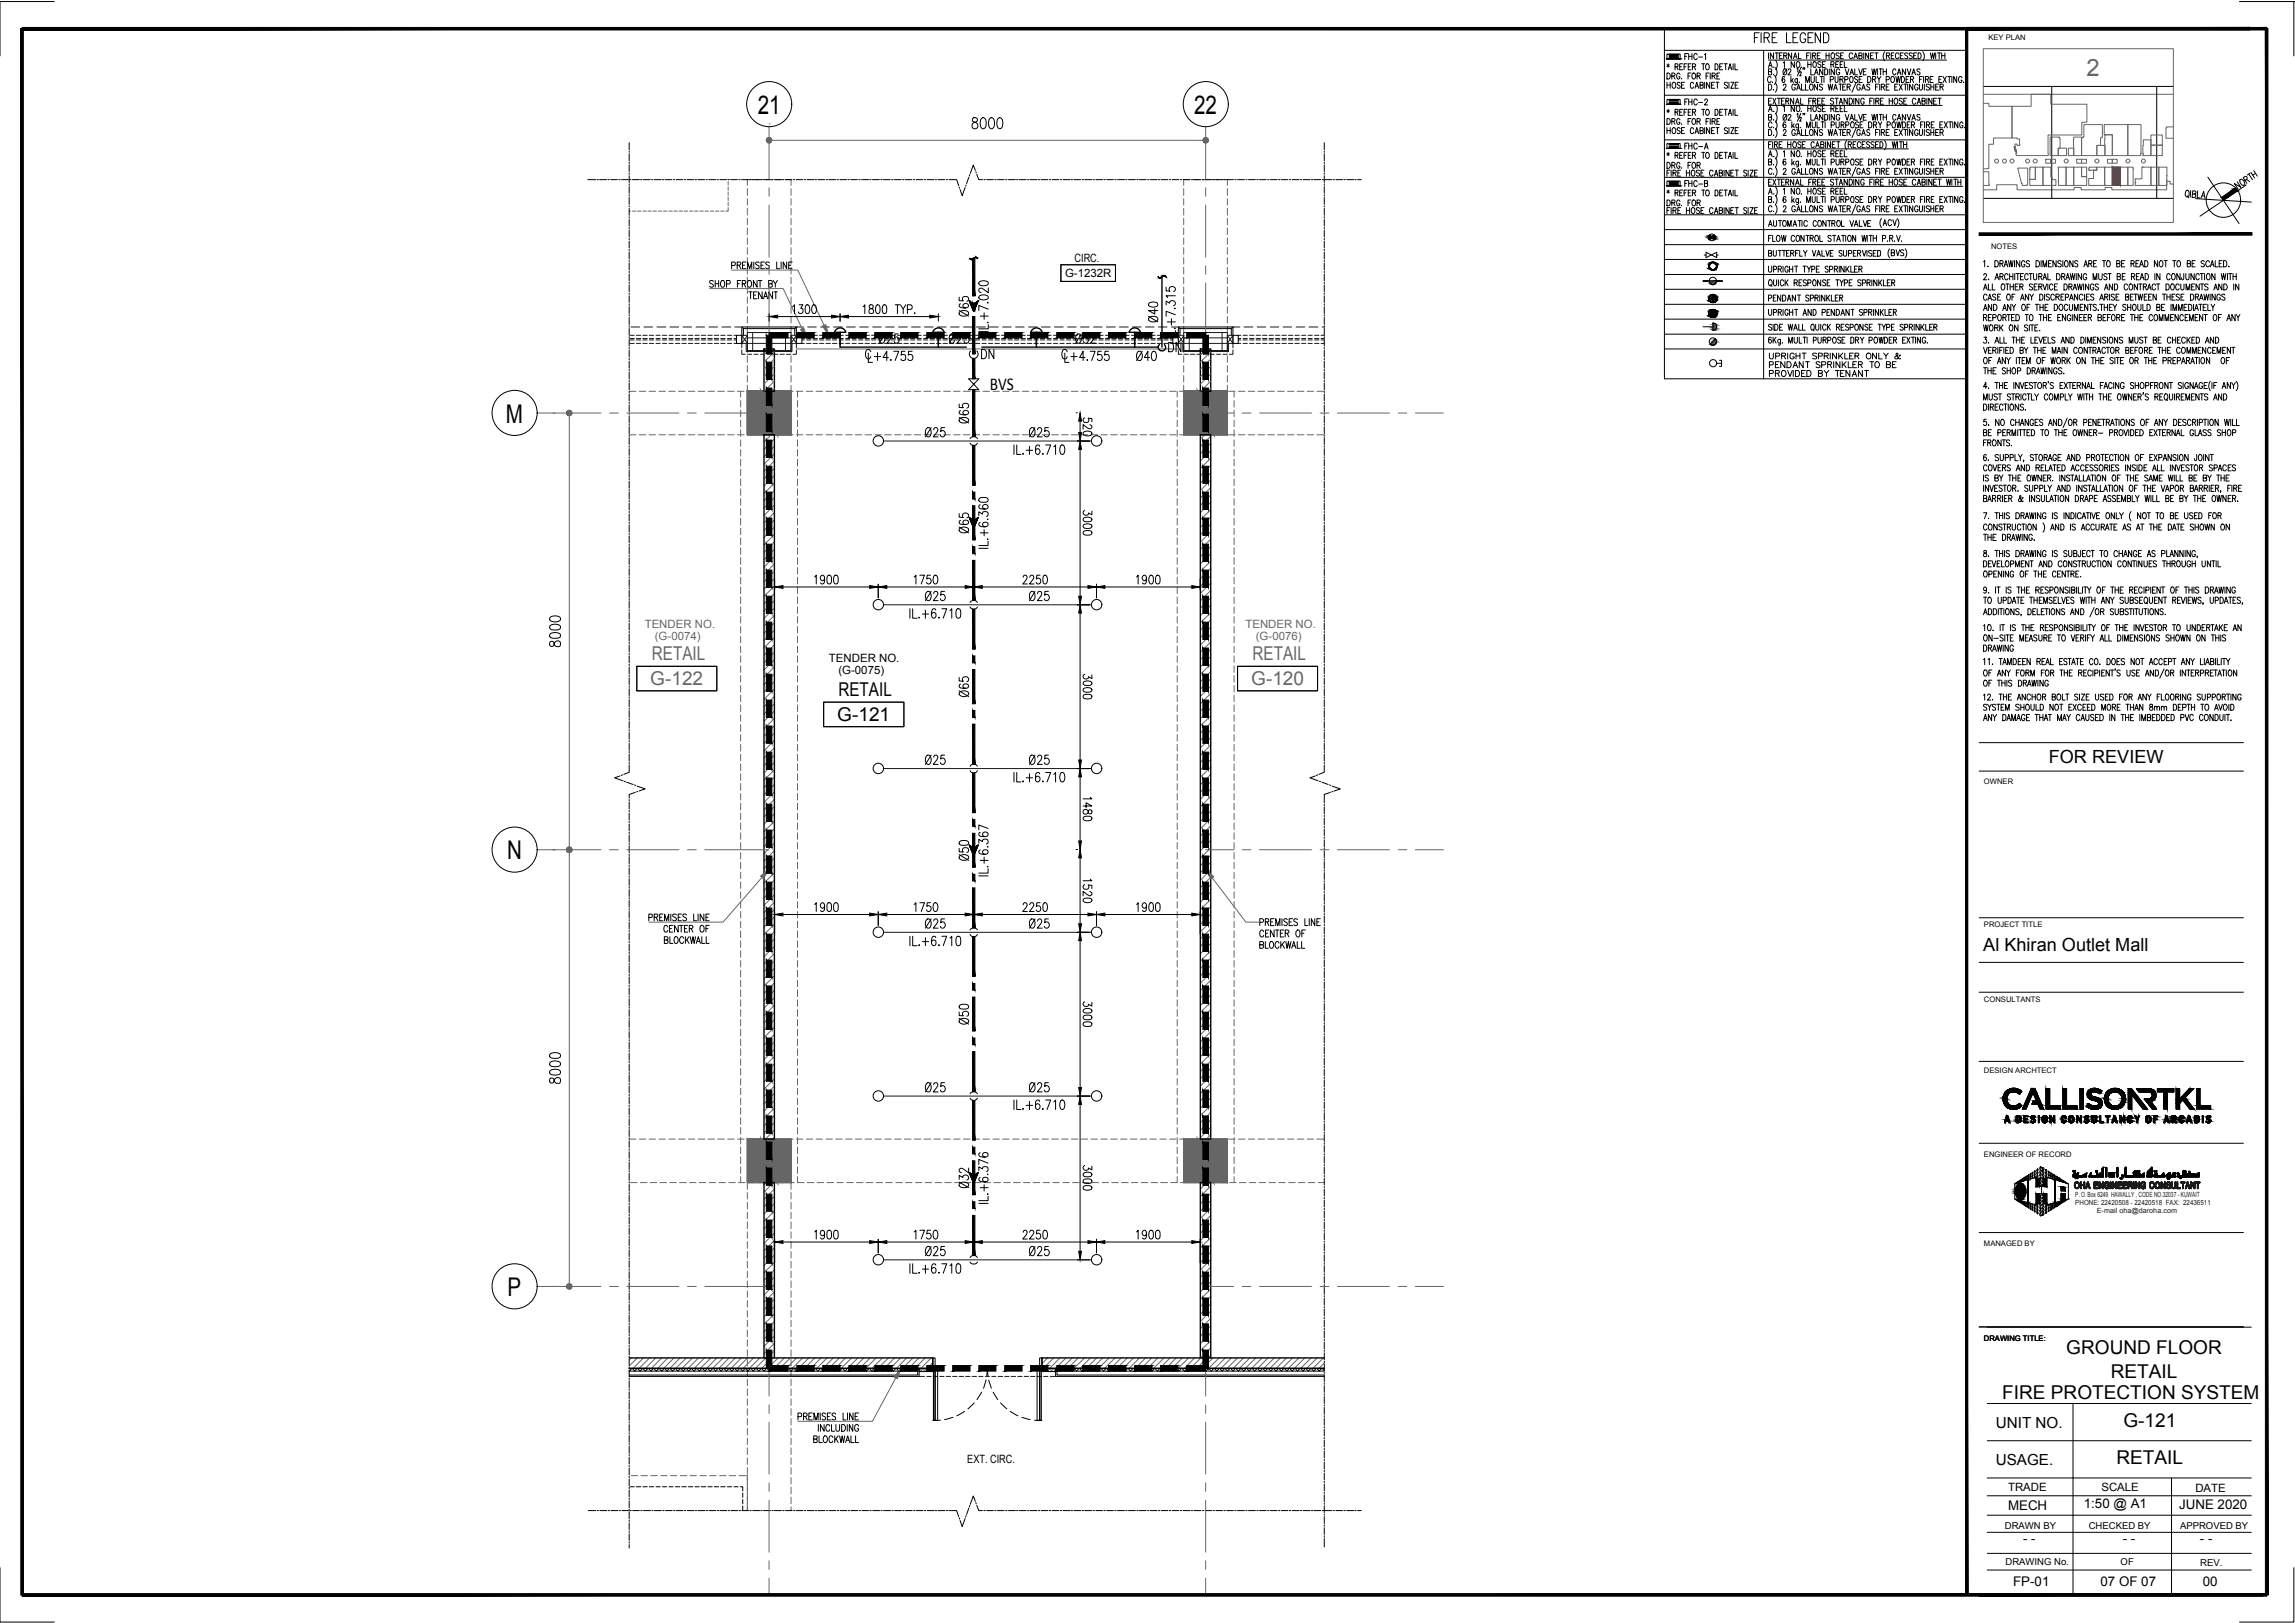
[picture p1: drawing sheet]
<svg xmlns="http://www.w3.org/2000/svg" width="420mm" height="297mm" viewBox="0 0 420 297" stroke-linecap="round" stroke-linejoin="round" font-family="sans-serif">
<defs><g id="words">
<g font-size="4.9">
<text x="178.2" y="58.9" transform="rotate(-90 178.2 58.9)">Ø65</text>
<text x="159.8" y="64.2">Ø25</text>
<text x="172.5" y="64.2">Ø25</text>
<text x="195.8" y="64.2">Ø32</text>
<text x="212.7" y="65.6">DN</text>
<text x="178.5" y="67">DN</text>
<text x="206.7" y="67.4">Ø40</text>
<text x="168.3" y="81.1">Ø25</text>
<text x="178.2" y="78.7" transform="rotate(-90 178.2 78.7)">Ø65</text>
<text x="187.3" y="81.1">Ø25</text>
<text x="178.2" y="98.8" transform="rotate(-90 178.2 98.8)">Ø65</text>
<text x="168.3" y="111.1">Ø25</text>
<text x="187.3" y="111.1">Ø25</text>
<text x="178.2" y="128.8" transform="rotate(-90 178.2 128.8)">Ø65</text>
<text x="168.3" y="141.1">Ø25</text>
<text x="187.3" y="141.1">Ø25</text>
<text x="178.2" y="158.7" transform="rotate(-90 178.2 158.7)">Ø50</text>
<text x="168.3" y="171.1">Ø25</text>
<text x="187.3" y="171.1">Ø25</text>
<text x="178.2" y="188.7" transform="rotate(-90 178.2 188.7)">Ø50</text>
<text x="168.3" y="201.1">Ø25</text>
<text x="187.3" y="201.1">Ø25</text>
<text x="178.2" y="218.7" transform="rotate(-90 178.2 218.7)">Ø32</text>
<text x="168.3" y="231.1">Ø25</text>
<text x="187.3" y="231.1">Ø25</text>
</g>
<g font-size="4.7">
<text x="138.7" y="20.9">21</text>
<text x="218.6" y="20.9">22</text>
<text x="92.6" y="77.4">M</text>
<text x="92.8" y="157.3">N</text>
<text x="92.9" y="237.2">P</text>
</g>
<text font-size="4.4" fill="#666" x="382" y="13.9">2</text>
<text font-size="4.4" x="212.7" y="60" transform="rotate(-90 212.7 60)">Ø40</text>
<g font-size="3.5" fill="#666">
<text x="119" y="125.4">G-122</text>
<text x="119.3" y="120.8">RETAIL</text>
<text x="229.1" y="125.4">G-120</text>
<text x="229.3" y="120.8">RETAIL</text>
</g>
<g font-size="3.5">
<text x="153.3" y="132">G-121</text>
<text x="153.5" y="127.4">RETAIL</text>
<text x="378.3" y="247.9">GROUND FLOOR</text>
<text x="366.6" y="256.1">FIRE PROTECTION SYSTEM</text>
<text x="386.4" y="252.2">RETAIL</text>
<text x="388.7" y="261.1">G-121</text>
<text x="387.5" y="267.9">RETAIL</text>
</g>
<g font-size="3.3">
<text x="181.2" y="71.4">BVS</text>
<text x="375.1" y="139.6">FOR REVIEW</text>
<text x="363.1" y="174.1">Al Khiran Outlet Mall</text>
</g>
<g font-size="2.8">
<text x="365.4" y="261.3">UNIT NO.</text>
<text x="365.4" y="268.1">USAGE.</text>
</g>
<g font-size="2.4">
<text x="381.5" y="276">1:50 @ A1</text>
<text x="367.6" y="276.4">MECH</text>
<text x="398.9" y="276.2">JUNE 2020</text>
<text x="370.4" y="282.4">- -</text>
<text x="388.6" y="282.3">- -</text>
<text x="402.8" y="282.3">- -</text>
<text x="368.6" y="290.2">FP-01</text>
<text x="384.6" y="290.2">07 OF 07</text>
<text x="403.3" y="290.2">00</text>
</g>
<g font-size="2.1">
<text x="196.7" y="48">CIRC.</text>
<text x="195" y="50.7">G-1232R</text>
<text x="151.8" y="121.1">TENDER NO.</text>
<text x="153.5" y="123.4">(G-0075)</text>
<text x="177.1" y="267.8">EXT. CIRC.</text>
<text x="367.6" y="273">TRADE</text>
<text x="384.7" y="273">SCALE</text>
<text x="401.9" y="273">DATE</text>
</g>
<g font-size="2.1" fill="#666">
<text x="118" y="114.9">TENDER NO.</text>
<text x="119.9" y="117.1">(G-0074)</text>
<text x="228" y="114.9">TENDER NO.</text>
<text x="229.9" y="117.1">(G-0076)</text>
</g>
<g font-size="1.7">
<text x="367" y="279.8">DRAWN BY</text>
<text x="382.4" y="279.8">CHECKED BY</text>
<text x="399.1" y="279.8">APPROVED BY</text>
<text x="367.2" y="286.5">DRAWING No.</text>
<text x="388.2" y="286.5">OF</text>
<text x="402.8" y="286.7">REV.</text>
</g>
<g font-size="1.4">
<text x="364" y="7.4">KEY PLAN</text>
<text x="364.5" y="45.6">NOTES</text>
<text x="363.2" y="143.5">OWNER</text>
<text x="363.2" y="169.7">PROJECT TITLE</text>
<text x="363.2" y="183.3">CONSULTANTS</text>
<text x="363.2" y="196.4">DESIGN ARCHTECT</text>
<text x="363.2" y="211.7">ENGINEER OF RECORD</text>
<text x="363.2" y="228.1">MANAGED BY</text>
<text x="363.2" y="245.3">DRAWING TITLE:</text>
</g>
<g font-size="1.3" fill="#1a1a1a">
<text x="379.9" y="219.1">P. O. Box 6249 HAWALLY , CODE NO.32037 - KUWAIT</text>
<text x="379.9" y="220.6">PHONE: 22420508 - 22420518 FAX: 22436511</text>
<text x="383.9" y="221.9">E-mail oha@daroha.com</text>
</g>
</g></defs>
<!-- layer: General Layout mezz$0$S-280-M_COLUMN -->
<path d="M136.8 71.6h8v8h-8zM136.8 71.5h8v8h-8zM216.7 71.6h8v8h-8zM216.7 71.5h8v8h-8zM136.8 208.5h8v7.9h-8zM216.7 208.5h8v7.9h-8z" fill="none" stroke="#666" stroke-width=".18"/>
<!-- layer: General Layout mezz$0$S-280-M_STRUCT_FRAME -->
<g fill="none" stroke="#666" stroke-width=".18">
<path d="M136.8 34.5v1.3M136.8 36.4v1.1M136.8 38.1v1.3M136.8 39.9v1.2M137.8 32.9h-1v1M138.4 32.9h1.2M140.2 32.9h1.2M142 32.9h1.2M143.8 32.9h1v1M144.8 34.5v1.3M144.8 36.4v1.1M144.8 38.1v1.3"/>
<path d="M144.8 39.9v1.2M216.7 34.5v1.3M216.7 36.4v1.1M216.7 38.1v1.3M216.7 39.9v1.2M217.7 32.9h-1v1M218.3 32.9h1.2M220.1 32.9h1.2M221.9 32.9h1.2M223.7 32.9h1v1M224.7 34.5v1.3M224.7 36.4v1.1"/>
<path d="M224.7 38.1v1.3M224.7 39.9v1.2M136.8 41.7v1.3M136.8 43.5v1.2M136.8 45.3v1.3M136.8 47.1v1.2M136.8 48.9v1.3M136.8 50.7v1.2M136.8 52.5v1.2M136.8 54.3v1.2M136.8 56.1v1.2M136.8 57.9v1.2"/>
<path d="M136.8 59.7v1.2M144.8 41.7v1.3M144.8 43.5v1.2M144.8 45.3v1.3M144.8 47.1v1.2M144.8 48.9v1.3M144.8 50.7v1.2M144.8 52.5v1.2M144.8 54.3v1.2M144.8 56.1v1.2M144.8 57.9v1.2M144.8 59.7v1.2"/>
<path d="M216.7 41.7v1.3M216.7 43.5v1.2M216.7 45.3v1.3M216.7 47.1v1.2M216.7 48.9v1.3M216.7 50.7v1.2M216.7 52.5v1.2M216.7 54.3v1.2M216.7 56.1v1.2M216.7 57.9v1.2M216.7 59.7v1.2M224.7 41.7v1.3"/>
<path d="M224.7 43.5v1.2M224.7 45.3v1.3M224.7 47.1v1.2M224.7 48.9v1.3M224.7 50.7v1.2M224.7 52.5v1.2M224.7 54.3v1.2M224.7 56.1v1.2M224.7 57.9v1.2M224.7 59.7v1.2M115.2 71.6h1.2M115.2 79.6h1.2"/>
<path d="M117.1 71.6h1.1M117.1 79.6h1.1M118.8 71.6h1.2M118.8 79.6h1.2M120.6 71.6h1.2M120.6 79.6h1.2M122.4 71.6h1.2M122.4 79.6h1.2M124.2 71.6h1.2M124.2 79.6h1.2M126 71.6h1.2M126 79.6h1.2"/>
<path d="M127.8 71.6h1.2M127.8 79.6h1.2M129.6 71.6h1.2M129.6 79.6h1.2M131.4 71.6h1.2M131.4 79.6h1.2M133.2 71.6h1.2M133.2 79.6h1.2M135 71.6h1.2M135 79.6h1.2M135.6 71.6v1.1M135.6 73.3v1.2"/>
<path d="M135.6 75.1v1.2M135.6 76.9v1.2M135.6 78.7v1.2M136.8 70.5v1.1h1.2M136.8 79.6h1.2M136.8 61.5v1.2M136.8 63.3v1.2M136.8 65.1v1.2M136.8 66.9v1.2M136.8 68.7v1.2M138.6 71.6h1.2M138.6 79.6h1.2"/>
<path d="M140.4 71.6h1.2M140.4 79.6h1.2M142.2 71.6h1.2M142.2 79.6h1.2M144 71.6h1.2M144 79.6h1.2M144.8 61.5v1.2M144.8 63.3v1.2M144.8 65.1v1.2M144.8 66.9v1.2M144.8 68.7v1.2M144.8 70.5v1.1"/>
<path d="M145.8 71.6h1.2M145.8 79.6h1.2M146 71.6v1.1M146 73.3v1.2M146 75.1v1.2M146 76.9v1.2M146 78.7v1.2M147.6 71.6h1.2M147.6 79.6h1.2M149.4 71.6h1.2M149.4 79.6h1.2M151.2 71.6h1.2"/>
<path d="M151.2 79.6h1.2M153 71.6h1.2M153 79.6h1.2M154.8 71.6h1.2M154.8 79.6h1.2M156.6 71.6h1.2M156.6 79.6h1.2M158.4 71.6h1.2M158.4 79.6h1.2M160.2 71.6h1.2M160.2 79.6h1.2M162 71.6h1.2"/>
<path d="M162 79.6h1.2M163.8 71.6h1.2M163.8 79.6h1.2M165.6 71.6h1.2M165.6 79.6h1.2M167.4 71.6h1.2M169.2 71.6h1.2M171 71.6h1.2M180 71.6h1.1M180 79.6h1.1M181.8 71.6h1.2M181.8 79.6h1.2"/>
<path d="M183.6 71.6h1.1M183.6 79.6h1.1M185.4 71.6h1.2M185.4 79.6h1.2M187.2 71.6h1.1M189 71.6h1.2M190.8 71.6h1.1M192.5 71.6h1.3M194.4 71.6h1.1M194.4 79.6h1.1M196.1 71.6h1.3M196.1 79.6h1.3"/>
<path d="M198 71.6h1.1M198 79.6h1.1M199.7 71.6h1.3M199.7 79.6h1.3M201.5 71.6h1.2M201.5 79.6h1.2M203.3 71.6h1.3M203.3 79.6h1.3M205.1 71.6h1.2M205.1 79.6h1.2M206.9 71.6h1.3M206.9 79.6h1.3"/>
<path d="M208.7 71.6h1.2M208.7 79.6h1.2M210.5 71.6h1.2M210.5 79.6h1.2M212.3 71.6h1.2M212.3 79.6h1.2M214.1 71.6h1.2M214.1 79.6h1.2M215.5 71.6v1.1M215.5 73.3v1.2M215.5 75.1v1.2M215.5 76.9v1.2"/>
<path d="M215.5 78.7v1.2M215.9 71.6h1.2M215.9 79.6h1.2M216.7 66.9v1.2M216.7 68.7v1.2M216.7 70.5v1.1M217.7 71.6h1.2M217.7 79.6h1.2M219.5 71.6h1.2M219.5 79.6h1.2M221.3 71.6h1.2M221.3 79.6h1.2"/>
<path d="M223.1 71.6h1.2M223.1 79.6h1.2M224.7 61.5v1.2M224.7 63.3v1.2M224.7 65.1v1.2M224.7 66.9v1.2M224.7 68.7v1.2M224.7 70.5v1.1M224.9 71.6h1.2M224.9 79.6h1.2M225.9 71.6v1.1M225.9 73.3v1.2"/>
<path d="M225.9 75.1v1.2M225.9 76.9v1.2M225.9 78.7v1.2M226.7 71.6h1.2M226.7 79.6h1.2M228.5 71.6h1.2M228.5 79.6h1.2M230.3 71.6h1.2M230.3 79.6h1.2M232.1 71.6h1.2M232.1 79.6h1.2M233.9 71.6h1.2"/>
<path d="M233.9 79.6h1.2M235.7 71.6h1.2M235.7 79.6h1.2M237.5 71.6h1.2M237.5 79.6h1.2M239.3 71.6h1.2M239.3 79.6h1.2M241.1 71.6h1.2M241.1 79.6h1.2M135.6 80.5v1.2M135.6 82.3v1.2M135.6 84.1v1.2"/>
<path d="M135.6 85.9v1.2M135.6 87.7v1.2M135.6 89.5v1.2M135.6 91.3v1.2M135.6 93.1v1.2M135.6 94.9v1.2M135.6 96.7v1.2M135.6 98.5v1.2M146 80.5v1.2M146 82.3v1.2M146 84.1v1.2M146 85.9v1.2"/>
<path d="M146 87.7v1.2M146 89.5v1.2M146 91.3v1.2M146 93.1v1.2M146 94.9v1.2M146 96.7v1.2M146 98.5v1.2M215.5 80.5v1.2M215.5 82.3v1.2M215.5 84.1v1.2M215.5 85.9v1.2M215.5 87.7v1.2"/>
<path d="M215.5 89.5v1.2M215.5 91.3v1.2M215.5 93.1v1.2M215.5 94.9v1.2M215.5 96.7v1.2M215.5 98.5v1.2M225.9 80.5v1.2M225.9 82.3v1.2M225.9 84.1v1.2M225.9 85.9v1.2M225.9 87.7v1.2M225.9 89.5v1.2"/>
<path d="M225.9 91.3v1.2M225.9 93.1v1.2M225.9 94.9v1.2M225.9 96.7v1.2M225.9 98.5v1.2M135.6 100.3v1.2M135.6 102.1v1.2M135.6 103.9v1.2M135.6 105.6v1.3M135.6 107.5v1.2M135.6 109.2v1.3M135.6 111.1v1.2"/>
<path d="M135.6 112.8v1.2M135.6 114.7v1.2M135.6 116.4v1.2M135.6 118.3v1.2M146 100.3v1.2M146 102.1v1.2M146 103.9v1.2M146 105.6v1.3M146 107.5v1.2M146 109.2v1.3M146 111.1v1.2M146 112.8v1.2"/>
<path d="M146 114.7v1.2M146 116.4v1.2M146 118.3v1.2M215.5 100.3v1.2M215.5 102.1v1.2M215.5 103.9v1.2M215.5 105.6v1.3M215.5 107.5v1.2M215.5 109.2v1.3M215.5 111.1v1.2M215.5 112.8v1.2M215.5 114.7v1.2"/>
<path d="M215.5 116.4v1.2M215.5 118.3v1.2M225.9 100.3v1.2M225.9 102.1v1.2M225.9 103.9v1.2M225.9 105.6v1.3M225.9 107.5v1.2M225.9 109.2v1.3M225.9 111.1v1.2M225.9 112.8v1.2M225.9 114.7v1.2M225.9 116.4v1.2"/>
<path d="M225.9 118.3v1.2M135.6 120v1.2M135.6 121.9v1.1M135.6 123.6v1.2M135.6 125.5v1.1M135.6 127.2v1.2M135.6 129v1.2M135.6 130.8v1.2M135.6 132.6v1.2M135.6 134.4v1.2M135.6 136.2v1.2M135.6 138v1.2"/>
<path d="M135.6 139.8v1.2M146 120v1.2M146 121.9v1.1M146 123.6v1.2M146 125.5v1.1M146 127.2v1.2M146 129v1.2M146 130.8v1.2M146 132.6v1.2M146 134.4v1.2M146 136.2v1.2M146 138v1.2"/>
<path d="M146 139.8v1.2M215.5 120v1.2M215.5 121.9v1.1M215.5 123.6v1.2M215.5 125.5v1.1M215.5 127.2v1.2M215.5 129v1.2M215.5 130.8v1.2M215.5 132.6v1.2M215.5 134.4v1.2M215.5 136.2v1.2M215.5 138v1.2"/>
<path d="M215.5 139.8v1.2M225.9 120v1.2M225.9 121.9v1.1M225.9 123.6v1.2M225.9 125.5v1.1M225.9 127.2v1.2M225.9 129v1.2M225.9 130.8v1.2M225.9 132.6v1.2M225.9 134.4v1.2M225.9 136.2v1.2M225.9 138v1.2"/>
<path d="M225.9 139.8v1.2M135.6 141.6v1.2M135.6 143.4v1.2M135.6 145.2v1.2M135.6 147v1.2M135.6 148.8v1.2M135.6 150.6v1.2M135.6 152.4v1.2M135.6 154.2v1.2M135.6 156v1.2M135.6 157.8v1.2M135.6 159.6v1.2"/>
<path d="M146 141.6v1.2M146 143.4v1.2M146 145.2v1.2M146 147v1.2M146 148.8v1.2M146 150.6v1.2M146 152.4v1.2M146 154.2v1.2M146 156v1.2M146 157.8v1.2M146 159.6v1.2M215.5 141.6v1.2"/>
<path d="M215.5 143.4v1.2M215.5 145.2v1.2M215.5 147v1.2M215.5 148.8v1.2M215.5 150.6v1.2M215.5 152.4v1.2M215.5 154.2v1.2M215.5 156v1.2M215.5 157.8v1.2M215.5 159.6v1.2M225.9 141.6v1.2M225.9 143.4v1.2"/>
<path d="M225.9 145.2v1.2M225.9 147v1.2M225.9 148.8v1.2M225.9 150.6v1.2M225.9 152.4v1.2M225.9 154.2v1.2M225.9 156v1.2M225.9 157.8v1.2M225.9 159.6v1.2M135.6 161.4v1.2M135.6 163.2v1.2M135.6 165v1.2"/>
<path d="M135.6 166.8v1.2M135.6 168.6v1.2M135.6 170.4v1.2M135.6 172.2v1.2M135.6 174v1.2M135.6 175.8v1.2M135.6 177.6v1.2M135.6 179.4v1.2M146 161.4v1.2M146 163.2v1.2M146 165v1.2M146 166.8v1.2"/>
<path d="M146 168.6v1.2M146 170.4v1.2M146 172.2v1.2M146 174v1.2M146 175.8v1.2M146 177.6v1.2M146 179.4v1.2M215.5 161.4v1.2M215.5 163.2v1.2M215.5 165v1.2M215.5 166.8v1.2M215.5 168.6v1.2"/>
<path d="M215.5 170.4v1.2M215.5 172.2v1.2M215.5 174v1.2M215.5 175.8v1.2M215.5 177.6v1.2M215.5 179.4v1.2M225.9 161.4v1.2M225.9 163.2v1.2M225.9 165v1.2M225.9 166.8v1.2M225.9 168.6v1.2M225.9 170.4v1.2"/>
<path d="M225.9 172.2v1.2M225.9 174v1.2M225.9 175.8v1.2M225.9 177.6v1.2M225.9 179.4v1.2M135.6 181.2v1.2M135.6 183v1.2M135.6 184.8v1.2M135.6 186.6v1.2M135.6 188.4v1.2M135.6 190.2v1.2M135.6 192v1.2"/>
<path d="M135.6 193.8v1.2M135.6 195.6v1.2M135.6 197.4v1.2M135.6 199.2v1.1M146 181.2v1.2M146 183v1.2M146 184.8v1.2M146 186.6v1.2M146 188.4v1.2M146 190.2v1.2M146 192v1.2M146 193.8v1.2"/>
<path d="M146 195.6v1.2M146 197.4v1.2M146 199.2v1.1M215.5 181.2v1.2M215.5 183v1.2M215.5 184.8v1.2M215.5 186.6v1.2M215.5 188.4v1.2M215.5 190.2v1.2M215.5 192v1.2M215.5 193.8v1.2M215.5 195.6v1.2"/>
<path d="M215.5 197.4v1.2M215.5 199.2v1.1M225.9 181.2v1.2M225.9 183v1.2M225.9 184.8v1.2M225.9 186.6v1.2M225.9 188.4v1.2M225.9 190.2v1.2M225.9 192v1.2M225.9 193.8v1.2M225.9 195.6v1.2M225.9 197.4v1.2"/>
<path d="M225.9 199.2v1.1M115.2 208.5h1.2M115.4 216.4h1.2M117.1 208.5h1.1M117.2 216.4h1.2M118.8 208.5h1.2M119 216.4h1.2M120.6 208.5h1.2M120.8 216.4h1.2M122.4 208.5h1.2M122.6 216.4h1.2M124.2 208.5h1.2"/>
<path d="M124.4 216.4h1.2M126 208.5h1.2M126.2 216.4h1.2M127.8 208.5h1.2M128 216.4h1.2M129.6 208.5h1.2M129.8 216.4h1.2M131.4 208.5h1.2M131.6 216.4h1.2M133.2 208.5h1.2M133.4 216.4h1.2M135 208.5h1.2"/>
<path d="M135.2 216.4h1.2M135.6 201v1.2M135.6 202.8v1.1M135.6 204.6v1.2M135.6 206.4v1.1M135.6 208.2v1.2M135.6 210v1.1M135.6 211.7v1.3M135.6 213.6v1.1M135.6 215.3v1.1M136.8 208.5h1.2M136.8 216.4v1.3"/>
<path d="M136.8 218.3v1.1M137 216.4h1.2M138.6 208.5h1.2M138.8 216.4h1.2M140.4 208.5h1.2M140.6 216.4h1.2M142.2 208.5h1.2M142.4 216.4h1.2M144 208.5h1.2M144.2 216.4h1.2M144.8 216.4v1.3M144.8 218.3v1.1"/>
<path d="M145.8 208.5h1.2M146 215.3v1.1h1.2M146 201v1.2M146 202.8v1.1M146 204.6v1.2M146 206.4v1.1M146 208.2v1.2M146 210v1.1M146 211.7v1.3M146 213.6v1.1M147.6 208.5h1.2M147.8 216.4h1.2"/>
<path d="M149.4 208.5h1.2M149.6 216.4h1.2M151.2 208.5h1.2M151.4 216.4h1.2M153 208.5h1.2M153.2 216.4h1.2M154.8 208.5h1.2M155 216.4h1.2M156.6 208.5h1.2M156.8 216.4h1.2M158.4 208.5h1.2M158.6 216.4h1.2"/>
<path d="M160.2 208.5h1.2M160.4 216.4h1.2M162 208.5h1.2M162.2 216.4h1.2M163.8 208.5h1.2M164 216.4h1.2M165.6 208.5h1.2M165.8 216.4h1.2M167.4 208.5h1.2M167.6 216.4h1.2M169.2 208.5h1.2M169.4 216.4h1.2"/>
<path d="M171 208.5h1.2M171.2 216.4h1.2M172.8 208.5h1.2M174.6 208.5h1.2M176.4 208.5h1.2M178.2 208.5h1.2M180 208.5h1.1M180.2 216.4h1.2M181.8 208.5h1.2M181.9 216.4h1.3M183.6 208.5h1.1M183.8 216.4h1.2"/>
<path d="M185.4 208.5h1.2M185.5 216.4h1.3M187.2 208.5h1.1M187.4 216.4h1.2M189 208.5h1.2M189.1 216.4h1.3M190.8 208.5h1.1M191 216.4h1.2M192.5 208.5h1.3M192.7 216.4h1.2M194.4 208.5h1.1M194.6 216.4h1.1"/>
<path d="M196.1 208.5h1.3M196.3 216.4h1.2M198 208.5h1.1M198.2 216.4h1.1M199.7 208.5h1.3M199.9 216.4h1.2M201.5 208.5h1.2M201.8 216.4h1.1M203.3 208.5h1.3M203.5 216.4h1.2M205.1 208.5h1.2M205.3 216.4h1.2"/>
<path d="M206.9 208.5h1.3M207.1 216.4h1.2M208.7 208.5h1.2M208.9 216.4h1.2M210.5 208.5h1.2M210.7 216.4h1.2M212.3 208.5h1.2M212.5 216.4h1.2M214.1 208.5h1.2M215.5 215.3v1.1h-1.2M215.5 201v1.2M215.5 202.8v1.1"/>
<path d="M215.5 204.6v1.2M215.5 206.4v1.1M215.5 208.2v1.2M215.5 210v1.1M215.5 211.7v1.3M215.5 213.6v1.1M215.9 208.5h1.2M216.1 216.4h1.2M217.7 208.5h1.2M217.9 216.4h1.2M219.5 208.5h1.2M219.7 216.4h1.2"/>
<path d="M221.3 208.5h1.2M221.5 216.4h1.2M223.1 208.5h1.2M223.3 216.4h1.2M224.9 208.5h1.2M225.1 216.4h1.2M225.9 201v1.2M225.9 202.8v1.1M225.9 204.6v1.2M225.9 206.4v1.1M225.9 208.2v1.2M225.9 210v1.1"/>
<path d="M225.9 211.7v1.3M225.9 213.6v1.1M225.9 215.3v1.1M226.7 208.5h1.2M226.9 216.4h1.2M228.5 208.5h1.2M228.7 216.4h1.2M230.3 208.5h1.2M230.5 216.4h1.2M232.1 208.5h1.2M232.3 216.4h1.2M233.9 208.5h1.2"/>
<path d="M234.1 216.4h1.2M235.7 208.5h1.2M235.9 216.4h1.2M237.5 208.5h1.2M237.7 216.4h1.2M239.3 208.5h1.2M239.5 216.4h1.2M241.1 208.5h1.2M241.3 216.4h1.1M136.8 220v1.3M136.8 221.9v1.1M136.8 223.6v1.3"/>
<path d="M136.8 225.5v1.1M136.8 227.2v1.3M136.8 229.1v1.1M136.8 230.8v1.3M136.8 232.6v1.2M136.8 234.4v1.3M136.8 236.2v1.2M136.8 238v1.2M136.8 239.8v1.2M144.8 220v1.3M144.8 221.9v1.1M144.8 223.6v1.3"/>
<path d="M144.8 225.5v1.1M144.8 227.2v1.3M144.8 229.1v1.1M144.8 230.8v1.3M144.8 232.6v1.2M144.8 234.4v1.3M144.8 236.2v1.2M144.8 238v1.2M144.8 239.8v1.2M136.8 241.6v1.2M136.8 243.4v1.2M136.8 245.2v1.2"/>
<path d="M136.8 247v1.2M136.8 248.8v1.2M136.8 250.6v1.2M136.8 252.4v1.2M136.8 254.2v1.2M136.8 256v1.2M136.8 257.8v1.2M136.8 259.6v1.2M144.8 241.6v1.2M144.8 243.4v1.2M144.8 245.2v1.2M144.8 247v1.2"/>
<path d="M144.8 248.8v1.2M144.8 250.6v1.2M144.8 252.4v1.2M144.8 254.2v1.2M144.8 256v1.2M144.8 257.8v1.2M144.8 259.6v1.2M115.5 270.1h1.3M117.3 270.1h1.2M119.1 270.1h1.3M120.9 270.1h1.2M122.7 270.1h1.2"/>
<path d="M124.5 270.1h1.2M126.3 270.1h1.2M128.1 270.1h1.2M129.9 270.1h1.2M131.7 270.1h1.2M133.5 270.1h1.2M135.3 270.1h1.5v6.4M136.8 261.4v1.2M136.8 263.2v1.2M136.8 265v1.2M136.8 266.8v1.2M136.8 268.6v1.2"/>
<path d="M144.8 261.4v1.2M144.8 263.2v1.2M144.8 265v1.2M144.8 266.8v1.2M144.8 268.6v1.2M144.8 270.4v1.2M144.8 272.2v1.2M144.8 274v1.2M144.8 275.8v.7"/>
</g>
<!-- layer: General Layout mezz$0$A-230-M_FLOOR -->
<path d="M144.8 71.5l-8 .1M216.7 71.6h8" fill="none" stroke="#666" stroke-width=".18"/>
<!-- layer: 01_GROUND FLOOR PLAN$0$ae-00-col-gf-x$0$A-COL -->
<path d="M136.8 71.5h8v8.1h-8zM216.7 71.5h8v8.1h-8zM136.8 208.5h8v7.9h-8zM216.7 208.5h8v7.9h-8z" fill="none" stroke="#666" stroke-width=".18"/>
<!-- layer: 01_GROUND FLOOR PLAN$0$ae-00-col-gf-x$0$A-COL-HATCH -->
<g fill="#666" stroke="#666" stroke-width=".18">
<path d="M139.4 71.5h5.4v8.1z"/>
<path d="M139.4 71.5l5.4 8.1h-2.6z"/>
<path d="M139.4 208.5h5.4v7.9z"/>
<path d="M139.4 208.5l5.4 7.9h-2.6z"/>
<path d="M219.3 208.5h5.4v7.9z"/>
<path d="M219.3 208.5l5.4 7.9h-2.6z"/>
<path d="M219.3 71.5h5.4v8.1z"/>
<path d="M219.3 71.5l5.4 8.1h-2.5z"/>
<path d="M136.8 71.5l5.4 8.1-2.8-8.1zM136.8 71.5l5.4 8.1h-5.4z"/>
<path d="M136.8 208.5l5.4 7.9-2.8-7.9zM136.8 208.5l5.4 7.9h-5.4z"/>
<path d="M216.7 208.5l5.4 7.9-2.8-7.9zM216.7 208.5l5.4 7.9h-5.4z"/>
<path d="M216.7 71.5l5.5 8.1-2.9-8.1zM216.7 71.5l5.5 8.1h-5.5z"/>
<path d="M136.8 71.5l5.4 8.1-2.8-8.1zM136.8 71.5l5.4 8.1h-5.4z"/>
<path d="M216.7 71.5l5.5 8.1-2.9-8.1zM216.7 71.5l5.5 8.1h-5.5z"/>
<path d="M136.8 208.5l5.4 7.9-2.8-7.9zM136.8 208.5l5.4 7.9h-5.4z"/>
<path d="M216.7 208.5l5.4 7.9-2.8-7.9zM216.7 208.5l5.4 7.9h-5.4z"/>
</g>
<!-- layer: 01_GROUND FLOOR PLAN$0$A-WA-HATCH -->
<g fill="none" stroke="#666" stroke-width=".18">
<path d="M140.9 63.9l-1 1M141.2 79.6l-1.3 1.3M141.8 64.4l-1.9 1.9M141.8 65.7l-1.9 1.9M141.8 67l-1.9 1.9M141.8 68.4l-1.9 1.9M141.8 69.8l-1.9 1.8M141.8 71.1l-.5 .5M220.6 79.6l-.8 .8M220.9 63.9l-1.1 1M221.7 79.8l-1.9 1.9M221.7 64.4l-1.9 1.9"/>
<path d="M221.7 65.7l-1.9 1.9M221.7 67l-1.9 1.9M221.7 68.4l-1.9 1.9M221.7 69.8l-1.9 1.8M221.7 71.1l-.6 .5M141.8 80.3l-1.9 1.9M141.8 81.7l-1.9 1.9M141.8 83l-1.9 1.9M141.8 84.4l-1.9 1.9M141.8 85.7l-1.9 1.9M141.8 87.1l-1.9 1.9M141.8 88.4l-1.9 1.9"/>
<path d="M141.8 89.8l-1.9 1.8M141.8 91.1l-1.9 1.9M141.8 92.4l-1.9 1.9M141.8 93.8l-1.9 1.9M141.8 95.2l-1.9 1.9M141.8 96.5l-1.9 1.9M141.8 97.8l-1.9 1.9M141.8 99.2l-1.9 1.9M221.7 83.8l-1.9 2M221.7 85.2l-1.9 1.9M221.7 90.6l-1.9 1.9M221.7 91.9l-1.9 1.9"/>
<path d="M221.7 97.3l-1.9 1.9M221.7 98.7l-1.9 1.9M221.7 81.1l-1.9 1.9M221.7 82.5l-1.9 1.9M221.7 86.6l-1.9 1.8M221.7 87.9l-1.9 1.9M221.7 89.2l-1.9 1.9M221.7 93.3l-1.9 1.9M221.7 94.6l-1.9 1.9M221.7 96l-1.9 1.9M141.8 100.5l-1.9 1.9M141.8 101.9l-1.9 1.9"/>
<path d="M141.8 103.2l-1.9 1.9M141.8 104.5l-1.9 2M141.8 105.9l-1.9 1.9M141.8 107.3l-1.9 1.9M141.8 108.6l-1.9 1.9M141.8 109.9l-1.9 1.9M141.8 111.3l-1.9 1.9M141.8 112.6l-1.9 1.9M141.8 114l-1.9 1.9M141.8 115.3l-1.9 1.9M141.8 116.7l-1.9 1.9M141.8 118l-1.9 1.9"/>
<path d="M141.8 119.4l-1.9 1.9M221.7 102.7l-1.9 1.9M221.7 104l-1.9 1.9M221.7 109.4l-1.9 1.9M221.7 110.8l-1.9 1.9M221.7 114.8l-1.9 1.9M221.7 116.1l-1.9 2M221.7 117.5l-1.9 1.9M221.7 100l-1.9 1.9M221.7 101.3l-1.9 1.9M221.7 105.4l-1.9 1.9M221.7 106.7l-1.9 1.9"/>
<path d="M221.7 108.1l-1.9 1.9M221.7 112.1l-1.9 1.9M221.7 113.4l-1.9 1.9M221.7 118.9l-1.9 1.8M141.8 120.7l-1.9 1.9M141.8 122.1l-1.9 1.8M141.8 123.4l-1.9 1.9M141.8 124.7l-1.9 1.9M141.8 126.1l-1.9 1.9M141.8 127.5l-1.9 1.9M141.8 128.8l-1.9 1.9M141.8 130.1l-1.9 1.9"/>
<path d="M141.8 131.5l-1.9 1.9M141.8 132.8l-1.9 1.9M141.8 134.2l-1.9 1.8M141.8 135.5l-1.9 1.9M141.8 136.8l-1.9 2M141.8 138.2l-1.9 1.9M141.8 139.6l-1.9 1.9M221.7 121.5l-1.9 1.9M221.7 122.9l-1.9 1.9M221.7 124.2l-1.9 1.9M221.7 128.3l-1.9 1.9M221.7 120.2l-1.9 1.9"/>
<path d="M221.7 125.6l-1.9 1.9M221.7 126.9l-1.9 1.9M221.7 129.6l-1.9 1.9M221.7 131l-1.9 1.9M221.7 132.3l-1.9 1.9M221.7 133.6l-1.9 1.9M221.7 135l-1.9 1.9M221.7 136.3l-1.9 1.9M221.7 137.7l-1.9 1.9M221.7 139l-1.9 1.9M141.8 140.9l-1.9 1.9M141.8 142.2l-1.9 1.9"/>
<path d="M141.8 143.6l-1.9 1.9M141.8 144.9l-1.9 1.9M141.8 146.3l-1.9 1.9M141.8 147.6l-1.9 1.9M141.8 149l-1.9 1.9M141.8 150.3l-1.9 1.9M141.8 151.7l-1.9 1.9M141.8 153l-1.9 1.9M141.8 154.3l-1.9 1.9M141.8 155.7l-1.9 1.9M141.8 157l-1.9 1.9M141.8 158.4l-1.9 1.9"/>
<path d="M141.8 159.8l-1.9 1.8M221.7 140.4l-1.9 1.9M221.7 141.7l-1.9 1.9M221.7 143.1l-1.9 1.9M221.7 145.7l-1.9 1.9M221.7 147.1l-1.9 1.9M221.7 148.4l-1.9 2M221.7 149.8l-1.9 1.9M221.7 152.5l-1.9 1.9M221.7 153.8l-1.9 1.9M221.7 155.2l-1.9 1.9M221.7 159.2l-1.9 1.9"/>
<path d="M221.7 144.4l-1.9 1.9M221.7 151.2l-1.9 1.8M221.7 156.5l-1.9 1.9M221.7 157.8l-1.9 2M141.8 161.1l-1.9 1.9M141.8 162.4l-1.9 1.9M141.8 163.8l-1.9 1.9M141.8 165.1l-1.9 1.9M141.8 166.5l-1.9 1.8M141.8 167.8l-1.9 1.9M141.8 169.1l-1.9 2M141.8 170.5l-1.9 1.9"/>
<path d="M141.8 171.9l-1.9 1.9M141.8 173.2l-1.9 1.9M141.8 174.5l-1.9 1.9M141.8 175.9l-1.9 1.9M141.8 177.2l-1.9 1.9M141.8 178.6l-1.9 1.9M141.8 179.9l-1.9 1.9M221.7 160.6l-1.9 1.9M221.7 161.9l-1.9 1.9M221.7 164.6l-1.9 1.9M221.7 165.9l-1.9 1.9M221.7 167.3l-1.9 1.9"/>
<path d="M221.7 163.3l-1.9 1.8M221.7 168.6l-1.9 1.9M221.7 170l-1.9 1.9M221.7 171.3l-1.9 1.9M221.7 172.7l-1.9 1.9M221.7 174l-1.9 1.9M221.7 175.4l-1.9 1.9M221.7 176.7l-1.9 1.9M221.7 178l-1.9 1.9M221.7 179.4l-1.9 1.9M141.8 181.3l-1.9 1.9M141.8 182.6l-1.9 1.9"/>
<path d="M141.8 184l-1.9 1.9M141.8 185.3l-1.9 1.9M141.8 186.6l-1.9 1.9M141.8 188l-1.9 1.9M141.8 189.3l-1.9 1.9M141.8 190.7l-1.9 1.9M141.8 192.1l-1.9 1.8M141.8 193.4l-1.9 1.9M141.8 194.7l-1.9 1.9M141.8 196.1l-1.9 1.9M141.8 197.4l-1.9 1.9M141.8 198.8l-1.9 1.8"/>
<path d="M221.7 180.7l-1.9 2M221.7 182.1l-1.9 1.9M221.7 183.4l-1.9 1.9M221.7 184.8l-1.9 1.9M221.7 186.1l-1.9 1.9M221.7 187.5l-1.9 1.9M221.7 188.8l-1.9 1.9M221.7 190.1l-1.9 2M221.7 191.5l-1.9 1.9M221.7 192.9l-1.9 1.9M221.7 194.2l-1.9 1.9M221.7 195.6l-1.9 1.8"/>
<path d="M221.7 196.9l-1.9 1.9M221.7 198.2l-1.9 1.9M221.7 199.6l-1.9 1.9M140.2 216.4l-.3 .4M141.6 216.4l-1.7 1.8M141.8 217.6l-1.9 1.9M141.8 218.9l-1.9 1.9M141.8 200.1l-1.9 1.9M141.8 201.5l-1.9 1.9M141.8 202.8l-1.9 1.9M141.8 204.2l-1.9 1.9M141.8 205.5l-1.9 1.9"/>
<path d="M141.8 206.8l-1.7 1.7M141.8 208.2l-.3 .3M220.9 216.4l-1.1 1.2M221.7 200.9l-1.9 1.9M221.7 202.3l-1.9 1.9M221.7 203.6l-1.9 1.9M221.7 205l-1.9 1.9M221.7 206.3l-1.9 1.9M221.7 207.7l-.8 .8M221.7 217.1l-1.9 1.9M221.7 218.4l-1.9 1.9M221.7 219.8l-1.9 1.9"/>
<path d="M141.8 220.3l-1.9 1.9M141.8 221.6l-1.9 1.9M141.8 223l-1.9 1.9M141.8 224.4l-1.9 1.8M141.8 225.7l-1.9 1.9M141.8 227l-1.9 1.9M141.8 228.4l-1.9 1.9M141.8 229.7l-1.9 1.9M141.8 231l-1.9 1.9M141.8 232.4l-1.9 1.9M141.8 233.8l-1.9 1.9M141.8 235.1l-1.9 1.9"/>
<path d="M141.8 236.5l-1.9 1.8M141.8 237.8l-1.9 1.9M141.8 239.1l-1.9 1.9M221.7 221.1l-1.9 1.9M221.7 222.4l-1.9 2M221.7 223.8l-1.9 1.9M221.7 225.2l-1.9 1.9M221.7 226.5l-1.9 1.9M221.7 227.9l-1.9 1.8M221.7 229.2l-1.9 1.9M221.7 230.5l-1.9 1.9M221.7 231.9l-1.9 1.9"/>
<path d="M221.7 233.2l-1.9 1.9M221.7 234.6l-1.9 1.9M221.7 235.9l-1.9 1.9M221.7 237.3l-1.9 1.9M221.7 238.6l-1.9 1.9M221.7 240l-1.9 1.8M139.9 248.5h1.9M141.8 240.5l-1.9 1.9M141.8 241.8l-1.9 1.9M141.8 243.2l-1.9 1.9M141.8 244.5l-1.9 1.9M141.8 245.9l-1.9 1.9"/>
<path d="M141.8 247.2l-1.3 1.3M219.8 248.5h1.9M221.7 241.3l-1.9 1.9M221.7 242.6l-1.9 1.9M221.7 244l-1.9 1.9M221.7 245.3l-1.9 2M221.7 246.7l-1.9 1.8M221.7 248l-.5 .5"/>
</g>
<!-- layer: 01_GROUND FLOOR PLAN$0$ae-00-gf ef-00-x$0$A-WA-HATCH -->
<g fill="none" stroke="#666" stroke-width=".18">
<path d="M115.6 248.5l-.4 .4M116.7 248.5l-1.5 1.5M117.8 248.5l-1.9 1.9M118.9 248.5l-1.9 1.9M120.1 248.5l-1.9 1.9M121.2 248.5l-1.9 1.9M122.3 248.5l-1.9 1.9M123.4 248.5l-1.9 1.9M124.5 248.5l-1.9 1.9M125.6 248.5l-1.9 1.9M126.7 248.5l-1.8 1.9M127.9 248.5l-1.9 1.9"/>
<path d="M129 248.5l-1.9 1.9M130.1 248.5l-1.9 1.9M131.2 248.5l-1.8 1.9M132.4 248.5l-1.9 1.9M133.5 248.5l-1.9 1.9M134.6 248.5l-1.9 1.9M135.7 248.5l-1.8 1.9M136.9 248.5l-1.9 1.9M138 248.5l-1.9 1.9M139.1 248.5l-1.9 1.9M140.2 248.5l-1.9 1.9M141.4 248.5l-2 1.9"/>
<path d="M142.5 248.5l-2 1.9M143.6 248.5l-1.9 1.9M144.7 248.5l-1.9 1.9M145.8 248.5l-1.9 1.9M146.9 248.5l-1.9 1.9M148.1 248.5l-1.9 1.9M149.2 248.5l-1.9 1.9M150.3 248.5l-1.9 1.9M151.4 248.5l-1.9 1.9M152.6 248.5l-1.9 1.9M153.7 248.5l-1.9 1.9M154.8 248.5l-1.9 1.9"/>
<path d="M155.9 248.5l-1.9 1.9M157.1 248.5l-1.9 1.9M158.2 248.5l-1.9 1.9M159.3 248.5l-1.9 1.9M160.4 248.5l-1.9 1.9M161.5 248.5l-1.9 1.9M162.6 248.5l-1.9 1.9M163.8 248.5l-1.9 1.9M164.9 248.5l-1.9 1.9M166 248.5l-1.9 1.9M167.1 248.5l-1.9 1.9M168.2 248.5l-1.8 1.9"/>
<path d="M169.4 248.5l-1.9 1.9M170.5 248.5l-1.9 1.9M170.8 249.4l-1.1 1M191.8 248.5l-1 1.1M192.9 248.5l-1.9 1.9M194.1 248.5l-1.9 1.9M195.2 248.5l-1.9 1.9M196.3 248.5l-1.9 1.9M197.4 248.5l-1.9 1.9M198.5 248.5l-1.9 1.9M199.6 248.5l-1.9 1.9M200.8 248.5l-1.9 1.9"/>
<path d="M201.9 248.5l-1.9 1.9M203 248.5l-1.9 1.9M204.1 248.5l-1.9 1.9M205.3 248.5l-1.9 1.9M206.4 248.5l-1.9 1.9M207.5 248.5l-1.9 1.9M208.6 248.5l-1.9 1.9M209.7 248.5l-1.8 1.9M210.9 248.5l-1.9 1.9M212 248.5l-1.9 1.9M213.1 248.5l-1.9 1.9M214.2 248.5l-1.9 1.9"/>
<path d="M215.3 248.5l-1.9 1.9M216.5 248.5l-1.9 1.9M217.6 248.5l-1.9 1.9M218.7 248.5l-1.9 1.9M219.8 248.5l-1.9 1.9M220.9 248.5l-1.8 1.9M222.1 248.5l-1.9 1.9M223.2 248.5l-1.9 1.9M224.3 248.5l-1.9 1.9M225.4 248.5l-1.9 1.9M226.6 248.5l-1.9 1.9M227.7 248.5l-1.9 1.9"/>
<path d="M228.8 248.5l-1.9 1.9M229.9 248.5l-1.9 1.9M231.1 248.5l-1.9 1.9M232.2 248.5l-1.9 1.9M233.3 248.5l-1.9 1.9M234.4 248.5l-1.9 1.9M235.5 248.5l-1.9 1.9M236.6 248.5l-1.9 1.9M237.8 248.5l-1.9 1.9M238.9 248.5l-1.9 1.9M240 248.5l-1.9 1.9M241.1 248.5l-1.9 1.9"/>
<path d="M242.3 248.5l-1.9 1.9M242.4 249.5l-.9 .9"/>
</g>
<!-- layer: 01_GROUND FLOOR PLAN$0$ae-00-gf ef-00-x$0$SKIN-INSULATION -->
<g fill="none" stroke="#000" stroke-width=".18">
<path d="M115.2 250.4h52.8v.5h-52.8l.5-.5M115.2 250.9h.1M115.7 250.4l.5 .5M116.7 250.4l-.5 .5M116.7 250.4l.5 .5M117.2 250.9l.5-.5 .5 .5M118.7 250.4l-.5 .5M118.7 250.4l.5 .5M119.6 250.4l-.4 .5M119.7 250.4l.5 .5M120.1 250.9l.5-.5 .6 .5M121.6 250.4l-.5 .5"/>
<path d="M121.7 250.4l.5 .5M122.6 250.4l-.5 .5M122.6 250.4l.5 .5M123.1 250.9l.5-.5 .5 .5M124.6 250.4l-.5 .5M124.6 250.4l.5 .5M125.6 250.4l-.5 .5M125.6 250.4l.5 .5M126.1 250.9l.5-.5 .5 .5M127.6 250.4l-.6 .5M127.6 250.4l.5 .5M128.5 250.4l-.5 .5"/>
<path d="M128.6 250.4l.5 .5M129.5 250.4l-.5 .5M129.5 250.4l.5 .5M130.5 250.4l-.5 .5M130.6 250.4l.4 .5M131.5 250.4l-.5 .5M131.5 250.4l.5 .5M132.5 250.4l-.5 .5M132.5 250.4l.5 .5M134.5 250.4l-.5 .5-.5-.5-.5 .5M134.5 250.4l.5 .5M135.4 250.4l-.5 .5"/>
<path d="M135.5 250.4l.5 .5M135.9 250.9l.5-.5 .5 .5M137.4 250.4l-.5 .5M137.5 250.4l.4 .5 .5-.5M138.4 250.4l.5 .5M138.9 250.9l.5-.5 .5 .5M140.4 250.4l-.5 .5M140.4 250.4l.5 .5M141.4 250.4l-.6 .5M141.4 250.4l.5 .5M142.3 250.4l-.4 .5M142.4 250.4l.5 .5"/>
<path d="M143.3 250.4l-.5 .5M143.4 250.4l.4 .5M144.3 250.4l-.5 .5M144.4 250.4l.5 .5M145.3 250.4l-.5 .5M145.3 250.4l.5 .5M145.8 250.9l.5-.5 .5 .5M147.3 250.4l-.5 .5M147.3 250.4l.5 .5M148.3 250.4l-.6 .5M148.3 250.4l.5 .5M150.2 250.4l-.4 .5-.5-.5-.5 .5"/>
<path d="M150.3 250.4l.4 .5M151.2 250.4l-.5 .5M151.3 250.4l.5 .5M151.7 250.9l.5-.5 .5 .5M153.2 250.4l-.5 .5M153.2 250.4l.5 .5 .5-.5M154.2 250.4l.5 .5M155.2 250.4l-.5 .5M155.2 250.4l.5 .5M156.2 250.4l-.5 .5M156.2 250.4l.5 .5M157.1 250.4l-.5 .5"/>
<path d="M157.2 250.4l.5 .5M158.1 250.4l-.5 .5M158.2 250.4l.5 .5M158.6 250.9l.5-.5 .5 .5M160.1 250.4l-.5 .5M160.1 250.4l.6 .5M161.1 250.4l-.5 .5M161.1 250.4l.5 .5M161.6 250.9l.5-.5 .5 .5M163.1 250.4l-.5 .5M163.1 250.4l.5 .5M164 250.4l-.5 .5"/>
<path d="M164.1 250.4l.5 .5M166 250.4l-.4 .5-.5-.5-.6 .5M166.1 250.4l.4 .5M167 250.4l-.5 .5M167 250.4l.6 .5M168 250.4l-.5 .5M168 250.4l.1 .2M193.6 250.4h.1M193.7 250.4l.5 .5M194.6 250.4l-.5 .5M194.6 250.4l.6 .5M195.6 250.4l-.5 .5"/>
<path d="M195.7 250.4l.4 .5M196.6 250.4l-.5 .5M196.6 250.4l.5 .5 .5-.5M197.6 250.4l.5 .5M198.1 250.9l.5-.5 .5 .5M199.6 250.4l-.5 .5M199.6 250.4l.5 .5M200.5 250.4l-.4 .5M200.6 250.4l.4 .5 .5-.5 .6 .5M202.5 250.4l-.5 .5M202.6 250.4l.4 .5M203.5 250.4l-.5 .5"/>
<path d="M203.5 250.4l.5 .5M205.5 250.4l-.5 .5-.5-.5-.5 .5M205.5 250.4l.5 .5M206.5 250.4l-.5 .5M206.5 250.4l.5 .5M207.4 250.4l-.4 .5M207.5 250.4l.5 .5M208.4 250.4l-.5 .5M208.5 250.4l.4 .5 .5-.5M209.5 250.4l.5 .5M210.4 250.4l-.5 .5M210.4 250.4l.5 .5"/>
<path d="M210.9 250.9l.5-.5 .5 .5M212.4 250.4l-.5 .5M212.4 250.4l.5 .5 .5-.5M213.4 250.4l.5 .5M213.9 250.9l.5-.5 .5 .5M215.3 250.4l-.5 .5M215.4 250.4l.5 .5M216.3 250.4l-.5 .5M216.4 250.4l.4 .5 .5-.5 .5 .5M218.3 250.4l-.5 .5M218.4 250.4l.4 .5M219.3 250.4l-.5 .5"/>
<path d="M219.3 250.4l.5 .5M220.3 250.4l-.5 .5M220.3 250.4l.5 .5 .5-.5M221.3 250.4l.5 .5M222.2 250.4l-.5 .5M222.3 250.4l.5 .5M223.2 250.4l-.4 .5M223.3 250.4l.5 .5M225.2 250.4l-.5 .5-.5-.5-.5 .5M225.3 250.4l.5 .5M226.2 250.4l-.5 .5M226.2 250.4l.5 .5"/>
<path d="M226.7 250.9l.5-.5 .5 .5M228.2 250.4l-.5 .5M228.2 250.4l.5 .5M229.2 250.4l-.6 .5M229.2 250.4l.5 .5M229.7 250.9l.5-.5 .5 .5M231.1 250.4l-.5 .5M231.2 250.4l.4 .5M232.1 250.4l-.5 .5M232.2 250.4l.4 .5 .5-.5M233.1 250.4l.5 .5M234.1 250.4l-.5 .5"/>
<path d="M234.1 250.4l.5 .5M235.1 250.4l-.5 .5M235.1 250.4l.5 .5M236.1 250.4l-.5 .5M236.1 250.4l.5 .5 .5-.5M237.1 250.4l.5 .5M238 250.4l-.5 .5M238.1 250.4l.5 .5M239 250.4l-.5 .5M239.1 250.4l.5 .5M241 250.4l-.5 .5-.5-.5-.5 .5M241 250.4l.6 .5"/>
<path d="M242 250.4l-.5 .5M242 250.4l.4 .5M242.4 250.4h-48.9v.5h48.9"/>
</g>
<g fill="none" stroke="#666" stroke-width=".18">
<path d="M168.3 250.4l.6 .6M168.4 250.4l-.1 .2M168.9 250.4l.6 .6M169 250.4l-.6 .6M169.5 250.4l.6 .6M169.7 250.4l-.6 .6M170.1 250.4l.6 .6M170.3 250.4l-.6 .6M170.8 250.4h.1M170.8 250.6l-.5 .4M190.8 250.9v.1M190.8 250.4l.7 .6"/>
<path d="M191 250.4l-.2 .3M191.5 250.4l.6 .6M191.6 250.4l-.5 .6M192.1 250.4l.6 .6M192.3 250.4l-.6 .6M192.7 250.4l.6 .5M192.9 250.4l-.6 .6M193.3 250.7l-.3 .3"/>
</g>
<!-- layer: 01_GROUND FLOOR PLAN$0$ae-00-gf ef-00-x$0$SKIN-EIFS-60MM -->
<path d="M168.3 250.4h2.5v.6h-2.5zM190.8 250.4h2.5v.6h-2.5z" fill="none" stroke="#000" stroke-width=".18"/>
<!-- layer: 01_GROUND FLOOR PLAN$0$ae-00-gf ef-00-x$0$SKIN-EIFS-150MM -->
<path d="M168 250.4v1.3h-52.8M168.3 250.4v1.5h-53.1M193.3 250.4v1.5h49.1M193.5 250.4v1.3h48.9" fill="none" stroke="#000" stroke-width=".18"/>
<!-- layer: 01_GROUND FLOOR PLAN$0$ae-00-gf ef-00-x$0$SKIN-OVERHEAD -->
<g fill="none" stroke="#1a1a1a" stroke-width=".18">
<path d="M168.3 251.9h.9M169.7 251.9h.8M170.9 251.9h.8M172 251.9h.8M173.2 251.9h.8M174.4 251.9h.8M175.6 251.9h.8M176.8 251.9h.8M178 251.9h.8M179.2 251.9h.8M180.4 251.9h.7M181.6 251.9h.7"/>
<path d="M182.8 251.9h.8M183.9 251.9h.8M185.1 251.9h.8M186.3 251.9h.8M187.5 251.9h.8M188.7 251.9h.8M189.9 251.9h.8M191.1 251.9h.8M192.3 251.9h1"/>
</g>
<!-- layer: 01_GROUND FLOOR PLAN$0$ae-00-gf ef-00-x$0$A-325-M_DOOR -->
<g fill="none" stroke="#000" stroke-width=".18">
<path d="M170.8 248.5h.4v1.9h-.4zM171.2 250.4h.5v9.6h-.5zM172.2 259.9l-1.4 .1M174.5 259.4l-1.6 .4M176.6 258.3l-1.4 .8M178.4 256.7l-1.2 1.1M179.7 254.8l-.8 1.3M180.5 252.5l-.5 1.6M180.6 251.8l.2-1.4 .1 1.4M181 252.6l.5 1.5M181.8 254.8l.9 1.3M183.2 256.7l1.1 1.1"/>
<path d="M185 258.3l1.4 .8M187.1 259.4l1.5 .4M189.4 259.9l1.4 .1M189.9 250.4h.4v9.6h-.4zM190.3 248.5h.5v1.9h-.5z"/>
</g>
<!-- layer: 01_GROUND FLOOR PLAN$0$ae-00-gf ef-00-x$0$SKIN-SCREEN-METAL -->
<path d="M170.9 250.4h.3v9.6h-.3zM190.3 250.4h.3v9.6h-.3z" fill="none" stroke="#000" stroke-width=".21"/>
<g fill="none" stroke="#000" stroke-width=".18">
<path d="M115.3 272.1h.8M116.5 272.1h.8M117.7 272.1h.8M118.9 272.1h.8M120.1 272.1h.8M121.3 272.1h.7M122.5 272.1h.7M123.7 272.1h.8M124.8 272.1h.8M126 272.1h.8M127.2 272.1h.8M128.4 272.1h.8"/>
<path d="M129.6 272.1h.8M130.8 272.1h.8M132 272.1h.8M133.2 272.1h.7M134.4 272.1h.7M135.6 272.1h.4v.8M136 273.2v.9M136 274.4v.8M136 275.6v.8"/>
</g>
<!-- layer: 01_GROUND FLOOR PLAN$0$ae-00-gf ef-00-x$0$A-WALL_INT -->
<path d="M115.2 248.5h55.6v1.9h-55.6M242.4 248.5h-51.6v1.9h51.6" fill="none" stroke="#000" stroke-width=".25"/>
<!-- layer: 01_GROUND FLOOR PLAN$0$A-WALL_INT -->
<path d="M139.9 79.6h1.9v128.9h-1.9zM139.9 63.9h1.9v7.7h-1.9zM219.8 79.6h1.9v128.9h-1.9zM219.8 63.9h1.9v7.7h-1.9zM139.9 248.5v-32.1h1.9v32.1M219.8 248.5v-32.1h1.9v32.1" fill="none" stroke="#000" stroke-width=".25"/>
<g fill="none" stroke="#1a1a1a" stroke-width=".18">
<path d="M115.3 62.9h.8M115.3 62h.8M115.3 61.4h.8M115.3 62.2h.8M116.5 62.9h.8M116.5 62h.8M116.5 61.4h.8M116.5 62.2h.8M117.7 62.9h.8M117.7 62h.8M117.7 61.4h.8M117.7 62.2h.8"/>
<path d="M118.9 62.9h.8M118.9 62h.8M118.9 61.4h.8M118.9 62.2h.8M120.1 62.9h.8M120.1 62h.8M120.1 61.4h.8M120.1 62.2h.8M121.3 62.9h.7M121.3 62h.7M121.3 61.4h.7M121.3 62.2h.7"/>
<path d="M122.5 62.9h.7M122.5 62h.7M122.5 61.4h.7M122.5 62.2h.7M123.7 62.9h.8M123.7 62h.8M123.7 61.4h.8M123.7 62.2h.8M124.8 62.9h.8M124.8 62h.8M124.8 61.4h.8M124.8 62.2h.8"/>
<path d="M126 62.9h.8M126 62h.8M126 61.4h.8M126 62.2h.8M127.2 62.9h.8M127.2 62h.8M127.2 61.4h.8M127.2 62.2h.8M128.4 62.9h.8M128.4 62h.8M128.4 61.4h.8M128.4 62.2h.8"/>
<path d="M129.6 62.9h.8M129.6 62h.8M129.6 61.4h.8M129.6 62.2h.8M130.8 62.9h.8M130.8 62h.8M130.8 61.4h.8M130.8 62.2h.8M132 62.9h.8M132 62h.8M132 61.4h.8M132 62.2h.8"/>
<path d="M133.2 62.9h.7M133.2 62h.7M133.2 61.4h.7M133.2 62.2h.7M134.4 62.9h.4M134.4 62h.4M134.4 61.4h.4M134.4 62.2h.4M146.8 62.9h.5M146.8 62h.5M146.8 61.4h.5M146.8 62.2h.5"/>
<path d="M147.7 62.9h.8M147.7 62h.8M147.7 61.4h.8M147.7 62.2h.8M148.8 62.9h.8M148.8 62h.8M148.8 61.4h.8M148.8 62.2h.8M150 62.9h.8M150 62h.8M150 61.4h.8M150 62.2h.8"/>
<path d="M151.2 62.9h.8M151.2 62h.8M151.2 61.4h.8M151.2 62.2h.8M152.4 62.9h.8M152.4 62h.8M152.4 61.4h.8M152.4 62.2h.8M153.6 62.9h.8M153.6 62h.8M153.6 61.4h.8M153.6 62.2h.8"/>
<path d="M154.8 62.9h.8M154.8 62h.8M154.8 61.4h.8M154.8 62.2h.8M156 62.9h.8M156 62h.8M156 61.4h.8M156 62.2h.8M157.2 62.9h.8M157.2 62h.8M157.2 61.4h.8M157.2 62.2h.8"/>
<path d="M166.7 62.9h.8M166.7 62h.8M166.7 61.4h.8M166.7 62.2h.8M167.9 62.9h.8M167.9 62h.8M167.9 61.4h.8M167.9 62.2h.8M169.1 62.9h.7M169.1 62h.7M169.1 61.4h.7M169.1 62.2h.7"/>
<path d="M170.3 62.9h.8M170.3 62h.8M170.3 61.4h.8M170.3 62.2h.8M179.8 61.4h.8M181 61.4h.7M182.2 61.4h.8M183.3 61.4h.8M184.5 62.9h.8M184.5 62h.8M184.5 61.4h.8M184.5 62.2h.8"/>
<path d="M185.7 62.9h.8M185.7 62h.8M185.7 61.4h.8M185.7 62.2h.8M186.9 62.9h.8M186.9 62h.8M186.9 61.4h.8M186.9 62.2h.8M188.1 62.9h.8M188.1 62h.8M188.1 61.4h.8M188.1 62.2h.8"/>
<path d="M189.3 62.9h.8M189.3 62h.8M189.3 61.4h.8M189.3 62.2h.8M190.5 62.9h.8M190.5 62h.8M190.5 61.4h.8M190.5 62.2h.8M191.7 62.9h.7M191.7 62h.7M191.7 61.4h.7M191.7 62.2h.7"/>
<path d="M192.9 62.9h.7M192.9 62h.7M192.9 61.4h.7M192.9 62.2h.7M194.1 62.9h.7M194.1 62h.7M194.1 61.4h.7M194.1 62.2h.7M202.4 62.9h.8M202.4 62h.8M202.4 61.4h.8M202.4 62.2h.8"/>
<path d="M203.5 62.9h.8M203.5 62h.8M203.5 61.4h.8M203.5 62.2h.8M204.8 62.9h.7M204.8 62h.7M204.8 61.4h.7M204.8 62.2h.7M206 61.4h.7M207.1 61.4h.8M226.7 62.9h.5M226.7 62h.5"/>
<path d="M226.7 61.4h.5M226.7 62.2h.5M227.6 62.9h.7M227.6 62h.7M227.6 61.4h.7M227.6 62.2h.7M228.8 62.9h.8M228.8 62h.8M228.8 61.4h.8M228.8 62.2h.8M230 62.9h.8M230 62h.8"/>
<path d="M230 61.4h.8M230 62.2h.8M231.1 62.9h.8M231.1 62h.8M231.1 61.4h.8M231.1 62.2h.8M232.3 62.9h.8M232.3 62h.8M232.3 61.4h.8M232.3 62.2h.8M233.5 62.9h.8M233.5 62h.8"/>
<path d="M233.5 61.4h.8M233.5 62.2h.8M234.7 62.9h.8M234.7 62h.8M234.7 61.4h.8M234.7 62.2h.8M235.9 62.9h.8M235.9 62h.8M235.9 61.4h.8M235.9 62.2h.8M237.1 62.9h.8M237.1 62h.8"/>
<path d="M237.1 61.4h.8M237.1 62.2h.8M238.3 62.9h.8M238.3 62h.8M238.3 61.4h.8M238.3 62.2h.8M239.5 62.9h.7M239.5 62h.7M239.5 61.4h.7M239.5 62.2h.7M240.7 62.9h.8M240.7 62h.8"/>
<path d="M240.7 61.4h.8M240.7 62.2h.8M241.9 62.9h.5M241.9 62h.5M241.9 61.4h.5M241.9 62.2h.5"/>
</g>
<path d="M135.9 60l.2 .1M145.7 60l-.2 .1M145.8 59.8h.1M215.8 60l.2 .1M225.6 60l-.2 .1M225.7 59.8h.1M135.8 61.4v-1.4l.1-.2h9.8l.1 1.6M136.1 61.4v-1.3h9.4v1.3M215.7 61.4l.1-1.6h9.8l.1 .2v1.4M216 61.4v-1.3h9.4v1.3" fill="none" stroke="#000" stroke-width=".18"/>
<!-- layer: 01_GROUND FLOOR PLAN$0$AE-00-GF PLAN-ISK-X$0$A-Steel Frame -->
<path d="M136.8 60.9h8v3.3h-8zM136.8 62.9h8M136.8 61.8h8M137.8 60.9v3.3M143.8 60.9v3.3M216.7 60.9h8v3.3h-8zM216.7 62.9h8M216.7 61.8h8M223.7 60.9v3.3" fill="none" stroke="#1a1a1a" stroke-width=".18"/>
<!-- layer: 01_GROUND FLOOR PLAN$0$AE-00-GF PLAN-ISK-X$0$A-GLZ-HID -->
<g fill="none" stroke="#1a1a1a" stroke-width=".18">
<path d="M135.8 61.6v.2M135.8 61.8v.2M135.8 62v.2M135.8 62.3v.1M135.8 62.5v.1M135.8 62.7v.2M135.8 61.4l.1 .1M135.9 62.8l-.1 .1h.2M135.9 61.5l.1 .1M136 61.4h-.2v.1M136 61.4h.6M136 62.9h.6"/>
<path d="M136 62.6l-.1 .1M136 61.7l.1 .1M136.1 62.4v.1M136.1 61.9l.1 .1M136.2 62.2v.1M136.3 62l.1 .2M136.4 62l-.1 .2M136.4 62.2l.1 .1M136.5 61.9l-.1 .1M136.5 62.4l.1 .1M136.6 61.7l-.1 .1M136.6 62.6l.1 .1"/>
<path d="M136.7 61.4h.1v.1M136.7 61.5v.1M136.7 62.8l.1 .1M136.8 62.7v.2h-.1M136.8 61.6v.2M136.8 61.8v.2M136.8 62v.2M136.8 62.3v.1M136.8 62.5v.1M136.9 61.4l-.1 .1M144.8 61.4l.1 .1M144.8 62.7v.2h.1"/>
<path d="M144.8 61.6v.2M144.8 61.8v.2M144.8 62v.2M144.8 62.3v.1M144.8 62.5v.1M144.9 61.5v.1M144.9 62.8l-.1 .1M144.9 61.4h-.1v.1M145 61.7l.1 .1M145 62.6l-.1 .1M145 61.4h.2M145 62.9h.2"/>
<path d="M145.1 61.9l.1 .1M145.1 62.4l-.1 .1M145.2 61.4h.2M145.2 62.9h.2M145.2 62l.1 .2M145.2 62.2v.1M145.3 62l-.1 .2M145.4 62.2l.1 .1M145.5 61.4h.1M145.5 62.9h.1M145.5 61.9l-.1 .1M145.5 62.4l.1 .1"/>
<path d="M145.6 61.7l-.1 .1M145.6 62.6l.1 .1M145.7 61.4h.1v.1M145.7 61.5l-.1 .1M145.8 62.8l-.1 .1M145.8 61.6v.2M145.8 61.8v.2M145.8 62v.2M145.8 62.3v.1M145.8 62.5v.1M145.8 62.7v.2M145.8 61.4v.1"/>
<path d="M224.7 62.7v.2h.2M224.7 61.6v.2M224.7 61.8v.2M224.7 62v.2M224.7 62.3v.1M224.7 62.5v.1M224.7 61.4v.1M224.8 61.5l.1 .1M224.8 62.8l-.1 .1M224.9 61.4h-.2v.1M224.9 61.4h.6M224.9 62.9h.6"/>
<path d="M224.9 61.7l.1 .1M224.9 62.6l-.1 .1M225 62.4l-.1 .1M225 61.9l.1 .1M225.1 62.2l-.1 .1M225.2 62l.1 .2M225.3 62l-.1 .2M225.3 62.2v.1M225.4 62.4l.1 .1M225.4 61.9l-.1 .1M225.5 62.6l.1 .1M225.5 61.7l-.1 .1"/>
<path d="M225.6 61.4h.1v.1M225.6 61.5v.1M225.6 62.8l.1 .1h-.1M225.7 61.6v.2M225.7 61.8v.2M225.7 62v.2M225.7 62.3v.1M225.7 62.5v.1M225.7 62.7v.2M225.7 61.4l-.1 .1"/>
</g>
<!-- layer: 01_GROUND FLOOR PLAN$0$AE-00-GF PLAN-ISK-X$0$A-1 -->
<g fill="none" stroke="#1a1a1a" stroke-width=".18">
<path d="M135.8 64v.8h.6M135.8 62.9v.8M136.6 62.9v1.4h8.4v-1.4M136.8 62.9v1.3h8v-1.3M136.9 64.8h.7M138 64.8h.8M139.2 64.8h.8M140.4 64.8h.8M141.6 64.8h.8M142.8 64.8h.8M144 64.8h.8M145.8 64v.8h-.6"/>
<path d="M145.8 62.9v.8M216.5 62.9v1.4h8.4v-1.4M216.7 62.9v1.3h8v-1.3M217.9 64.8h.8M219.1 64.8h.8M220.3 64.8h.8M221.5 64.8h.8M222.7 64.8h.8M223.9 64.8h.8M225.7 64v.8h-.6M225.7 62.9v.8"/>
</g>
<!-- layer: 01_GROUND FLOOR PLAN$0$AE-00-GF PLAN-ISK-X$0$A-GLAZ-CWMG -->
<path d="M134.8 61.4h1v1.5h-1zM145.8 61.4h1v1.5h-1zM225.7 61.4h1v1.5h-1z" fill="none" stroke="#000" stroke-width=".18"/>
<!-- layer: 01_GROUND FLOOR PLAN$0$AE-00-GF PLAN-ISK-X$0$A-FLOR-OVHD -->
<g fill="none" stroke="#1a1a1a" stroke-width=".18">
<path d="M115.5 59.8h1.6M117.9 59.8h1.6M120.3 59.8h1.6M122.6 59.8h1.6M125.1 59.8h1.5M127.4 59.8h1.6M129.8 59.8h1.6M132.2 59.8h1.6M134.5 59.8h1.4M145.8 59.8h1.3M147.9 59.8h1.5M150.2 59.8h1.6"/>
<path d="M152.6 59.8h1.6M155 59.8h1.6M157.4 59.8h1.6M166.9 59.8h1.6M169.2 59.8h1.7M178.8 59.8h1.6M181.1 59.8h1.7M183.6 59.8h1.5M185.9 59.8h1.6M188.3 59.8h1.6M190.7 59.8h1.6M193 59.8h1.6"/>
<path d="M202.6 59.8h1.6M204.9 59.8h1.6M207.3 59.8h1.6M214.5 59.8h1.2M225.7 59.8h1.3M227.8 59.8h1.6M230.2 59.8h1.5M232.5 59.8h1.6M234.9 59.8h1.6M237.3 59.8h1.6M239.6 59.8h1.7M242.1 59.8h.3"/>
</g>
<!-- layer: 01_GROUND FLOOR PLAN$0$A-FLOR-OVHD -->
<g fill="none" stroke="#666" stroke-width=".18">
<path d="M115.2 38.6h.2M115.8 38.6h.6M116.7 38.6h.6M117.7 38.6h.6M118.6 38.6h.7M119.5 38.6h.7M120.5 38.6h.7M121.5 38.6h.6M122.4 38.6h.7M123.4 38.6h.6M124.3 38.6h.7M125.3 38.6h.6"/>
<path d="M126.2 38.6h.7M127.2 38.6h.6M128.1 38.6h.7M129.1 38.6h.6M130 38.6h.7M131 38.6h.6M132 38.6h.6M133.3 38v.6h-.4M133.3 32.9h.1M133.3 33.2v.7M133.3 34.2v.6M133.3 35.1v.7"/>
<path d="M133.3 36.1v.6M133.3 37v.7"/>
</g>
<!-- layer: AV-00-GF PLAN-B1-X$0$A-DIM -->
<g fill="none" stroke="#000" stroke-width=".18">
<path d="M107.6 32.9h1.5M109.3 32.9h.3M109.8 32.9h1.2M111.3 32.9h.2M111.8 32.9h1.2M113.3 32.9h.2M113.8 32.9h1.2M115.2 26.1v1.3M115.2 27.7v.2M115.2 28.1v1.3M115.2 29.7v.2M115.2 30.2v1.2"/>
<path d="M115.2 31.7v.2M115.2 32.2v1.2M115.2 33.6v.3M115.2 34.1v1.3M115.2 35.6v.3M115.2 36.1v1.3M115.2 37.7v.2M115.2 38.1v1.3M115.2 39.7v.2M115.3 32.9h.2M115.8 32.9h1.3M117.3 32.9h.2"/>
<path d="M117.8 32.9h1.2M119.3 32.9h.2M119.8 32.9h1.2M121.3 32.9h.2M121.8 32.9h1.2M123.3 32.9h.2M123.8 32.9h1.2M125.3 32.9h.2M125.8 32.9h1.2M127.3 32.9h.2M127.8 32.9h1.2M129.3 32.9h.2"/>
<path d="M129.8 32.9h1.2M131.3 32.9h.2M131.8 32.9h1.2M133.3 32.9h.2M133.8 32.9h1.2M135.3 32.9h.2M135.8 32.9h1.2M137.2 32.9h.3M137.8 32.9h1.2M139.3 32.9h.2M139.7 32.9h1.3M141.3 32.9h.2"/>
<path d="M141.8 32.9h1.2M143.3 32.9h.2M143.8 32.9h1.2M145.2 32.9h.3M145.8 32.9h1.2M147.2 32.9h.3M147.7 32.9h1.3M149.2 32.9h.3M149.7 32.9h1.3M151.3 32.9h.2M151.7 32.9h1.3M153.2 32.9h.3"/>
<path d="M153.8 32.9h1.2M155.2 32.9h.3M155.7 32.9h1.3M157.2 32.9h.3M157.7 32.9h1.3M159.2 32.9h.3M159.7 32.9h1.3M161.2 32.9h.3M161.7 32.9h1.3M163.2 32.9h.3M163.7 32.9h1.3M165.2 32.9h.3"/>
<path d="M165.7 32.9h1.3M167.2 32.9h.3M167.7 32.9h1.3M169.2 32.9h.3M169.7 32.9h1.3M171.2 32.9h.2M171.7 32.9h1.3M173.2 32.9h.3M173.7 32.9h1.4l.4 1.1M175.6 34.2l.1 .2M176.7 34.3l-.6 1.5-.3-1.1M176.9 33.9l-.1 .2"/>
<path d="M177.4 32.4l-.4 1.2M177.5 31.9v.3M178.6 31.2l-.4-1-.6 1.5M178.6 31.4l.1 .3M178.8 31.9l.4 1h.7M180.1 32.9h.3M180.6 32.9h1.3M182.1 32.9h.3M182.6 32.9h1.3M184.1 32.9h.3M184.6 32.9h1.3M186.1 32.9h.3"/>
<path d="M186.6 32.9h1.3M188.1 32.9h.3M188.6 32.9h1.3M190.1 32.9h.3M190.6 32.9h1.3M192.1 32.9h.3M192.6 32.9h1.2M194.1 32.9h.3M194.6 32.9h1.3M196.1 32.9h.2M196.6 32.9h1.3M198.1 32.9h.3"/>
<path d="M198.6 32.9h1.3M200.1 32.9h.3M200.6 32.9h1.2M202.1 32.9h.3M202.6 32.9h1.2M204.1 32.9h.2M204.6 32.9h1.3M206.1 32.9h.2M206.6 32.9h1.3M208.1 32.9h.3M208.6 32.9h1.2M210.1 32.9h.3"/>
<path d="M210.6 32.9h1.2M212.1 32.9h.2M212.6 32.9h1.2M214.1 32.9h.2M214.6 32.9h1.2M216.1 32.9h.2M216.6 32.9h1.2M218.1 32.9h.2M218.6 32.9h1.2M220.1 32.9h.2M220.6 32.9h1.2M222.1 32.9h.2"/>
<path d="M222.6 32.9h1.2M224.1 32.9h.2M224.6 32.9h1.2M226.1 32.9h.2M226.6 32.9h1.2M228.1 32.9h.2M228.6 32.9h1.2M230.1 32.9h.2M230.6 32.9h1.2M232.1 32.9h.2M232.6 32.9h1.2M234.1 32.9h.2"/>
<path d="M234.6 32.9h1.2M236.1 32.9h.2M236.6 32.9h1.2M238 32.9h.3M238.5 32.9h1.3M240.1 32.9h.2M240.5 32.9h1.3M242.1 32.9h.2M242.4 26.1v1.3M242.4 27.7v.2M242.4 28.1v1.3M242.4 29.7v.2"/>
<path d="M242.4 30.2v1.2M242.4 31.7v.2M242.4 32.2v1.2M242.4 33.6v.3M242.4 34.1v1.3M242.4 35.6v.3M242.4 36.1v1.3M242.4 37.7v.2M242.4 38.1v1.3M242.4 39.7v.2M242.6 32.9h1.2M244.1 32.9h.2"/>
<path d="M244.6 32.9h1.2M246 32.9h.3M246.5 32.9h1.3M248 32.9h.3M248.5 32.9h.7M115.2 40.2v1.2M115.2 41.6v.3M115.2 42.1v1.3M115.2 43.6v.3M115.2 44.1v1.3M115.2 45.6v.3M115.2 46.1v1.3"/>
<path d="M115.2 47.7v.2M115.2 48.1v1.3M115.2 49.6v.3M115.2 50.2v1.2M115.2 51.6v.3M115.2 52.1v1.3M115.2 53.6v.3M115.2 54.1v1.3M115.2 55.6v.3M115.2 56.1v1.3M115.2 57.6v.3M115.2 58.1v1.3"/>
<path d="M115.2 59.6v.3M242.4 40.2v1.2M242.4 41.6v.3M242.4 42.1v1.3M242.4 43.6v.3M242.4 44.1v1.3M242.4 45.6v.3M242.4 46.1v1.3M242.4 47.7v.2M242.4 48.1v1.3M242.4 49.6v.3M242.4 50.2v1.2"/>
<path d="M242.4 51.6v.3M242.4 52.1v1.3M242.4 53.6v.3M242.4 54.1v1.3M242.4 55.6v.3M242.4 56.1v1.3M242.4 57.6v.3M242.4 58.1v1.3M242.4 59.6v.3M115.2 60.1v1.3M115.2 61.6v.3M115.2 62.1v1.3"/>
<path d="M115.2 63.6v.3M115.2 64.1v1.2M115.2 65.6v.3M115.2 66.1v1.3M115.2 67.6v.2M115.2 68.1v1.3M115.2 69.6v.3M115.2 70.1v1.3M115.2 71.6v.3M115.2 72.1v1.2M115.2 73.6v.3M115.2 74.1v1.2"/>
<path d="M115.2 75.6v.2M115.2 76.1v1.3M115.2 77.6v.2M115.2 78.1v1.3M115.2 79.6v.3M242.4 60.1v1.3M242.4 61.6v.3M242.4 62.1v1.3M242.4 63.6v.3M242.4 64.1v1.2M242.4 65.6v.3M242.4 66.1v1.3"/>
<path d="M242.4 67.6v.2M242.4 68.1v1.3M242.4 69.6v.3M242.4 70.1v1.3M242.4 71.6v.3M242.4 72.1v1.2M242.4 73.6v.3M242.4 74.1v1.2M242.4 75.6v.2M242.4 76.1v1.3M242.4 77.6v.2M242.4 78.1v1.3"/>
<path d="M242.4 79.6v.3M115.2 80.1v1.3M115.2 81.6v.3M115.2 82.1v1.2M115.2 83.6v.2M115.2 84.1v1.2M115.2 85.6v.2M115.2 86.1v1.3M115.2 87.6v.2M115.2 88.1v1.3M115.2 89.6v.3M115.2 90.1v1.2"/>
<path d="M115.2 91.6v.2M115.2 92.1v1.2M115.2 93.6v.2M115.2 94.1v1.2M115.2 95.6v.2M115.2 96.1v1.3M115.2 97.6v.2M115.2 98.1v1.2M115.2 99.6v.3M242.4 80.1v1.3M242.4 81.6v.3M242.4 82.1v1.2"/>
<path d="M242.4 83.6v.2M242.4 84.1v1.2M242.4 85.6v.2M242.4 86.1v1.3M242.4 87.6v.2M242.4 88.1v1.3M242.4 89.6v.3M242.4 90.1v1.2M242.4 91.6v.2M242.4 92.1v1.2M242.4 93.6v.2M242.4 94.1v1.2"/>
<path d="M242.4 95.6v.2M242.4 96.1v1.3M242.4 97.6v.2M242.4 98.1v1.2M242.4 99.6v.3M115.2 100.1v1.2M115.2 101.6v.2M115.2 102.1v1.2M115.2 103.6v.2M115.2 104.1v1.2M115.2 105.6v.2M115.2 106.1v1.2"/>
<path d="M115.2 107.6v.2M115.2 108.1v1.2M115.2 109.6v.2M115.2 110.1v1.2M115.2 111.6v.2M115.2 112.1v1.2M115.2 113.6v.2M115.2 114.1v1.2M115.2 115.6v.2M115.2 116.1v1.2M115.2 117.5v.3M115.2 118.1v1.2"/>
<path d="M115.2 119.6v.2M242.4 100.1v1.2M242.4 101.6v.2M242.4 102.1v1.2M242.4 103.6v.2M242.4 104.1v1.2M242.4 105.6v.2M242.4 106.1v1.2M242.4 107.6v.2M242.4 108.1v1.2M242.4 109.6v.2M242.4 110.1v1.2"/>
<path d="M242.4 111.6v.2M242.4 112.1v1.2M242.4 113.6v.2M242.4 114.1v1.2M242.4 115.6v.2M242.4 116.1v1.2M242.4 117.5v.3M242.4 118.1v1.2M242.4 119.6v.2M115.2 120v1.3M115.2 121.6v.2M115.2 122.1v1.2"/>
<path d="M115.2 123.6v.2M115.2 124.1v1.2M115.2 125.5v.3M115.2 126.1v1.2M115.2 127.5v.3M115.2 128v1.3M115.2 129.6v.2M115.2 130v1.3M115.2 131.6v.2M115.2 132.1v1.2M115.2 133.5v.3M115.2 134.1v1.2"/>
<path d="M115.2 135.5v.3M115.2 136v1.3M115.2 137.5v.3M115.2 138v1.3M115.2 139.6v.2M242.4 120v1.3M242.4 121.6v.2M242.4 122.1v1.2M242.4 123.6v.2M242.4 124.1v1.2M242.4 125.5v.3M242.4 126.1v1.2"/>
<path d="M242.4 127.5v.3M242.4 128v1.3M242.4 129.6v.2M242.4 130v1.3M242.4 131.6v.2M242.4 132.1v1.2M242.4 133.5v.3M242.4 134.1v1.2M242.4 135.5v.3M242.4 136v1.3M242.4 137.5v.3M242.4 138v1.3"/>
<path d="M242.4 139.6v.2M113.5 142l-1 .4 1.5 .5M114 141.8l-.3 .1M114.3 143l.2 .1M114.7 143.2l1.2 .4M115.2 140v1.3l-1 .4M115.2 146.3v.3M115.2 146.8v1.3M115.2 148.3v.3M115.2 148.8v1.3M115.2 150.3v.3M115.2 150.8v1.2"/>
<path d="M115.2 152.3v.3M115.2 152.8v1.3M115.2 154.3v.2M115.2 154.8v1.3M115.2 156.3v.3M115.2 156.8v1.3M115.2 158.3v.3M115.2 158.8v1.2M116.2 143.7h.2M116.3 145l-1.1 .4v.7M116.6 143.9l1.5 .5-1.1 .4M116.8 144.9h-.3"/>
<path d="M240.8 142l-1 .4 1.5 .5M241.3 141.8l-.3 .1M241.6 143l.2 .1M242 143.2l1.2 .4M242.4 140v1.3l-.9 .4M242.4 147.2v.3M242.4 147.7v1.3M242.4 149.2v.3M242.4 149.7v1.2M242.4 151.2v.3M242.4 151.7v1.2M242.4 153.2v.2"/>
<path d="M242.4 153.7v1.3M242.4 155.2v.2M242.4 155.7v1.3M242.4 157.2v.3M242.4 157.7v1.2M242.4 159.2v.3M242.4 159.7v1.2M243.4 143.7h.2M243.5 145l-1.1 .4v1.6M243.9 143.9l1.5 .5-1.1 .4M244.1 144.9h-.3M115.2 160.3v.3"/>
<path d="M115.2 160.8v1.2M115.2 162.3v.2M115.2 162.8v1.3M115.2 164.3v.2M115.2 164.8v1.3M115.2 166.3v.3M115.2 166.8v1.2M115.2 168.3v.3M115.2 168.8v1.2M115.2 170.3v.2M115.2 170.8v1.2M115.2 172.3v.2"/>
<path d="M115.2 172.8v1.3M115.2 174.3v.2M115.2 174.8v1.3M115.2 176.3v.3M115.2 176.8v1.2M115.2 178.3v.2M115.2 178.8v1.2M242.4 161.2v.2M242.4 161.7v1.2M242.4 163.2v.2M242.4 163.7v1.3M242.4 165.2v.2"/>
<path d="M242.4 165.7v1.2M242.4 167.2v.3M242.4 167.7v1.2M242.4 169.2v.2M242.4 169.7v1.2M242.4 171.2v.2M242.4 171.7v1.2M242.4 173.2v.2M242.4 173.7v1.2M242.4 175.2v.2M242.4 175.7v1.2M242.4 177.2v.2"/>
<path d="M242.4 177.7v1.2M242.4 179.2v.2M242.4 179.7v1.2M115.2 180.3v.2M115.2 180.8v1.2M115.2 182.3v.2M115.2 182.8v1.3M115.2 184.3v.2M115.2 184.8v1.2M115.2 186.3v.2M115.2 186.8v1.2M115.2 188.3v.2"/>
<path d="M115.2 188.8v1.2M115.2 190.3v.2M115.2 190.8v1.2M115.2 192.3v.2M115.2 192.8v1.2M115.2 194.3v.2M115.2 194.8v1.2M115.2 196.3v.2M115.2 196.8v1.2M115.2 198.3v.2M115.2 198.8v1.2M242.4 181.2v.2"/>
<path d="M242.4 181.7v1.2M242.4 183.2v.2M242.4 183.7v1.2M242.4 185.2v.2M242.4 185.7v1.2M242.4 187.2v.2M242.4 187.6v1.3M242.4 189.2v.2M242.4 189.7v1.2M242.4 191.2v.2M242.4 191.7v1.2M242.4 193.2v.2"/>
<path d="M242.4 193.7v1.2M242.4 195.1v.3M242.4 195.7v1.2M242.4 197.2v.2M242.4 197.6v1.3M242.4 199.2v.2M242.4 199.7v1.2M115.2 200.3v.2M115.2 200.8v1.2M115.2 202.3v.2M115.2 202.8v1.2M115.2 204.2v.3"/>
<path d="M115.2 204.8v1.2M115.2 206.3v.2M115.2 206.7v1.3M115.2 208.3v.2M115.2 208.8v1.2M115.2 210.3v.2M115.2 210.8v1.2M115.2 212.2v.3M115.2 212.8v1.2M115.2 214.2v.3M115.2 214.7v1.3M115.2 216.3v.2"/>
<path d="M115.2 216.7v1.3M115.2 218.3v.2M115.2 218.8v1.2M242.4 201.2v.2M242.4 201.7v1.2M242.4 203.1v.3M242.4 203.7v1.2M242.4 205.1v.3M242.4 205.6v1.3M242.4 207.2v.2M242.4 207.6v1.3M242.4 209.2v.2"/>
<path d="M242.4 209.7v1.2M242.4 211.1v.3M242.4 211.7v1.2M242.4 213.1v.3M242.4 213.6v1.3M242.4 215.1v.3M242.4 215.6v1.3M242.4 217.2v.2M242.4 217.6v1.3M242.4 219.1v.3M242.4 219.7v1.2M115.2 220.2v.3"/>
<path d="M115.2 220.8v1.2M115.2 222.2v.3M115.2 222.7v1.3M115.2 224.2v.3M115.2 224.7v1.3M115.2 226.3v.2M115.2 226.7v1.3M115.2 228.2v.3M115.2 228.8v1.2M115.2 230.2v.3M115.2 230.7v1.3M115.2 232.2v.3"/>
<path d="M115.2 232.7v1.3M115.2 234.2v.3M115.2 234.7v1.3M115.2 236.2v.3M115.2 236.7v1.3M115.2 238.2v.3M115.2 238.7v1.3M242.4 221.1v.3M242.4 221.6v1.3M242.4 223.1v.3M242.4 223.6v1.3M242.4 225.1v.3"/>
<path d="M242.4 225.6v1.3M242.4 227.1v.3M242.4 227.6v1.3M242.4 229.1v.3M242.4 229.6v1.3M242.4 231.1v.3M242.4 231.6v1.3M242.4 233.1v.3M242.4 233.6v1.3M242.4 235.1v.3M242.4 235.6v1.3M242.4 237.1v.2"/>
<path d="M242.4 237.6v1.3M242.4 239.1v.3M242.4 239.6v1.3M115.2 240.2v.3M115.2 240.7v1.3M115.2 242.2v.3M115.2 242.7v1.3M115.2 244.2v.3M115.2 244.7v1.3M115.2 246.2v.3M115.2 246.7v1.3M115.2 248.2v.3"/>
<path d="M115.2 248.7v1.3M115.2 250.2v.3M115.2 250.7v1.3M115.2 252.2v.3M115.2 252.7v1.3M115.2 254.2v.3M115.2 254.7v1.3M115.2 256.2v.3M115.2 256.7v1.3M115.2 258.2v.3M115.2 258.7v1.3M242.4 241.1v.3"/>
<path d="M242.4 241.6v1.3M242.4 243.1v.3M242.4 243.6v1.2M242.4 245.1v.2M242.4 245.6v1.3M242.4 247.1v.2M242.4 247.6v1.3M242.4 249.1v.3M242.4 249.6v1.3M242.4 251.1v.3M242.4 251.6v1.2M242.4 253.1v.3"/>
<path d="M242.4 253.6v1.2M242.4 255.1v.2M242.4 255.6v1.3M242.4 257.1v.2M242.4 257.6v1.3M242.4 259.1v.3M242.4 259.6v1.2M107.7 276.5h1.4M109.3 276.5h.3M109.8 276.5h1.3M111.3 276.5h.3M111.8 276.5h1.3"/>
<path d="M113.3 276.5h.3M113.8 276.5h1.3M115.2 260.2v.3M115.2 260.7v1.2M115.2 262.2v.3M115.2 262.7v1.3M115.2 264.2v.2M115.2 264.7v1.3M115.2 266.2v.2M115.2 266.7v1.3M115.2 268.2v.3M115.2 268.7v1.2"/>
<path d="M115.2 270.2v.3M115.2 270.7v1.2M115.2 272.2v.2M115.2 272.7v1.2M115.2 274.2v.2M115.2 274.7v1.3M115.2 276.2v.2M115.2 276.7v1.2M115.2 278.2v.3M115.2 278.7v1.2M115.3 276.5h.3M115.8 276.5h1.3"/>
<path d="M117.3 276.5h.3M117.8 276.5h1.3M119.3 276.5h.2M119.8 276.5h1.3M121.3 276.5h.3M121.8 276.5h1.3M123.3 276.5h.3M123.8 276.5h1.3M125.3 276.5h.3M125.8 276.5h1.2M127.3 276.5h.3M127.8 276.5h1.3"/>
<path d="M129.3 276.5h.2M129.8 276.5h1.3M131.3 276.5h.3M131.8 276.5h1.3M133.3 276.5h.3M133.8 276.5h1.2M135.3 276.5h.3M135.8 276.5h1.2M137.3 276.5h.2M137.8 276.5h1.3M139.3 276.5h.2M139.8 276.5h1.3"/>
<path d="M141.3 276.5h.3M141.8 276.5h1.2M143.3 276.5h.3M143.8 276.5h1.2M145.3 276.5h.2M145.8 276.5h1.2M147.3 276.5h.2M147.8 276.5h1.2M149.3 276.5h.2M149.8 276.5h1.2M151.3 276.5h.2M151.8 276.5h1.2"/>
<path d="M153.3 276.5h.2M153.8 276.5h1.2M155.3 276.5h.2M155.8 276.5h1.2M157.3 276.5h.2M157.8 276.5h1.2M159.3 276.5h.2M159.8 276.5h1.2M161.3 276.5h.2M161.8 276.5h1.2M163.3 276.5h.2M163.8 276.5h1.2"/>
<path d="M165.3 276.5h.2M165.8 276.5h1.2M167.3 276.5h.2M167.8 276.5h1.2M169.2 276.5h.3M169.8 276.5h1.2M171.2 276.5h.3M171.7 276.5h1.3M173.3 276.5h.2M173.7 276.5h1.4l.4 1.1M175.6 277.8l.1 .2M176.7 277.9l-.6 1.5-.3-1.1"/>
<path d="M176.9 277.4l-.1 .3M177.4 276l-.4 1.2M177.5 275.5v.3M178.6 274.8l-.4-1-.6 1.5M178.6 275l.1 .2M178.8 275.5l.4 1h.7M180.1 276.5h.3M180.6 276.5h1.3M182.1 276.5h.3M182.6 276.5h1.3M184.1 276.5h.3M184.6 276.5h1.3"/>
<path d="M186.1 276.5h.3M186.6 276.5h1.3M188.1 276.5h.3M188.6 276.5h1.3M190.1 276.5h.3M190.6 276.5h1.3M192.1 276.5h.3M192.6 276.5h1.2M194.1 276.5h.3M194.6 276.5h1.3M196.1 276.5h.2M196.6 276.5h1.3"/>
<path d="M198.1 276.5h.3M198.6 276.5h1.3M200.1 276.5h.3M200.6 276.5h1.2M202.1 276.5h.3M202.6 276.5h1.2M204.1 276.5h.2M204.6 276.5h1.3M206.1 276.5h.2M206.6 276.5h1.3M208.1 276.5h.3M208.6 276.5h1.2"/>
<path d="M210.1 276.5h.3M210.6 276.5h1.2M212.1 276.5h.2M212.6 276.5h1.2M214.1 276.5h.2M214.6 276.5h1.2M216.1 276.5h.2M216.6 276.5h1.2M218.1 276.5h.2M218.6 276.5h1.2M220.1 276.5h.2M220.6 276.5h1.2"/>
<path d="M222.1 276.5h.2M222.6 276.5h1.2M224.1 276.5h.2M224.6 276.5h1.2M226.1 276.5h.2M226.6 276.5h1.2M228.1 276.5h.2M228.6 276.5h1.2M230.1 276.5h.2M230.6 276.5h1.2M232.1 276.5h.2M232.6 276.5h1.2"/>
<path d="M234.1 276.5h.2M234.6 276.5h1.2M236.1 276.5h.2M236.6 276.5h1.2M238 276.5h.3M238.5 276.5h1.3M240.1 276.5h.2M240.5 276.5h1.3M242.1 276.5h.2M242.4 261.1v.3M242.4 261.6v1.2M242.4 263.1v.2"/>
<path d="M242.4 263.6v1.2M242.4 265.1v.2M242.4 265.6v1.3M242.4 267.1v.2M242.4 267.6v1.2M242.4 269.1v.3M242.4 269.6v1.2M242.4 271.1v.2M242.4 271.6v1.2M242.4 273.1v.2M242.4 273.6v1.2M242.4 275.1v.2"/>
<path d="M242.4 275.6v1.2M242.4 277.1v.2M242.4 277.6v1.2M242.4 279.1v.2M242.4 279.6v1.2M242.6 276.5h1.2M244.1 276.5h.2M244.6 276.5h1.2M246 276.5h.3M246.5 276.5h1.3M248 276.5h.3M248.5 276.5h.7"/>
<path d="M115.2 280.2v.2M115.2 280.7v1.2M115.2 282.2v.2M115.2 282.7v.6M242.4 281.1v.2M242.4 281.6v1.5"/>
</g>
<!-- layer: ae-00-anno-gf-rmt-200-x$0$G-Wipe -->
<path d="M194.2 48.5h10M116.6 121.9h14.6M150.8 128.5h14.7M226.6 121.9h14.6" fill="none" stroke="#fff" stroke-width=".18"/>
<g fill="#fff" stroke="#fff" stroke-width=".18">
<path d="M194.2 48.5v3h10zM194.2 48.5h10v3z"/>
<path d="M116.6 121.9v4.5h14.6zM116.6 121.9h14.6v4.5z"/>
<path d="M150.8 128.5v4.5h14.7zM150.8 128.5h14.7v4.5z"/>
<path d="M226.6 121.9v4.5h14.6zM226.6 121.9h14.6v4.5z"/>
</g>
<path d="M194.2 48.5h10v3h-10zM116.6 121.9h14.6v4.5h-14.6zM150.8 128.5h14.7v4.5h-14.7zM226.6 121.9h14.6v4.5h-14.6z" fill="none" stroke="#000" stroke-width=".18"/>
<!-- layer: ae-00-anno-gf-rmt-200-x$0$A-FLOR-IDEN -->
<path d="M194.2 48.5h10v3h-10zM116.6 121.9h14.6v4.5h-14.6zM150.8 128.5h14.7v4.5h-14.7zM226.6 121.9h14.6v4.5h-14.6z" fill="none" stroke="#000" stroke-width=".18"/>
<!-- layer: AV-00-GF PLAN-B2-X$0$A-TEXT -->
<g fill="none" stroke="#000" stroke-width=".18">
<path d="M130.6 51.5l-.3-.2-.4 .2 .1 .3 .5 .3a.35 .35 0 0 1-.1 .5 .35 .35 0 0 1-.5-.2M130.9 51.3v1.3M130.9 51.9h.7M131.6 51.3v1.3M132.1 51.4l.1-.1a.68 .68 0 0 1 .5 .5 .68 .68 0 0 1-.2 .7 .62 .62 0 0 1-.6-.4 .62 .62 0 0 1 .2-.7zM133 52l.6-.1v-.5l-.6-.1v1.3M133.9 48.6l.6-.1 .1-.5-.7-.1v1.3M135 48.5h.5l.1-.2v-.3l-.6-.1v1.3M135 51.9h.4M135.3 48.5l.3 .7M135.6 51.3h-.6v1.3M135.9 51.9h.5v-.5l-.5-.1v1.3"/>
<path d="M135.9 48.5h.4M136.2 51.9l.3 .7M136.6 47.9h-.7v1.3h.7M136.9 49.2v-1.3l.3 1.3 .4-1.3v1.3M136.9 51.5l.2-.2a.68 .68 0 0 1 .5 .5 .68 .68 0 0 1-.2 .7l-.1 .1a.66 .66 0 0 1-.4-1.1zM137.1 53.4h.6M137.4 53.4v1.3M138 54h.3M138 47.9v1.3M138.6 51.3v1.3l-.7-1.3v1.3M138.6 53.4h-.6v1.3h.6M138.8 51.3h.7"/>
<path d="M139 48.1l-.2-.2-.5 .2 .1 .3 .5 .2v.5l-.3 .1-.3-.2M139.1 51.3v1.3M139.3 48.5h.4M139.5 53.4v1.3l-.6-1.3v1.3M139.8 54.7l.4-1.3 .3 1.3M139.9 54.3h.5M140 47.9h-.7v1.3h.7M140.7 51.9h.6v-.5l-.6-.1v1.3l.7-.1v-.4l-.3-.2M140.8 48.1l-.2-.2-.4 .2 .1 .3 .5 .2v.5l-.4 .1-.2-.2M141.4 53.4v1.3l-.6-1.3v1.3M141.6 51.3l.3 .6v.7M141.7 53.4h.6"/>
<path d="M142 53.4v1.3M142.2 47.9v1.3h.5M142.3 51.3l-.4 .6M143 47.9v1.3M144 47.9v1.3l-.6-1.3v1.3M144.4 48.5h.4M145 47.9h-.6v1.3h.6M118.8 167.9h.5l.1-.5-.6-.1v1.2M119.8 167.9l.6-.1v-.4l-.6-.1v1.2M120.1 167.9l.3 .6M120.8 167.9h.4M121.4 167.3h-.6v1.2h.6"/>
<path d="M121.6 172h.6l.1-.4-.7-.2v1.3l.7-.1v-.4l-.3-.2M121.7 168.5v-1.2l.3 1.2 .4-1.2v1.2M122.3 169.7a.37 .37 0 0 0-.5-.3 .37 .37 0 0 0-.3 .4v.3a.37 .37 0 0 0 .3 .5 .37 .37 0 0 0 .5-.3M122.6 170h.3M122.6 171.4v1.3h.6M122.8 167.3v1.2M123.2 169.4h-.6v1.2h.6M123.6 171.5a.58 .58 0 0 1 .6 .3 .58 .58 0 0 1-.2 .7l-.1 .2a.68 .68 0 0 1-.5-.5 .68 .68 0 0 1 .2-.7zM123.8 167.5l-.2-.2-.5 .2 .1 .3 .5 .2a.34 .34 0 0 1 0 .5 .34 .34 0 0 1-.6-.2M124.2 169.4v1.2l-.7-1.2v1.2M124.2 167.9h.3M124.4 169.4h.7"/>
<path d="M124.7 169.4v1.2M124.8 167.3h-.6v1.2h.6M125.1 171.7a.37 .37 0 0 0-.4-.3 .37 .37 0 0 0-.3 .5v.3a.37 .37 0 0 0 .3 .5 .37 .37 0 0 0 .4-.3M125.3 170h.4M125.5 171.4v1.3M125.7 167.5l-.3-.2h-.3v.5l.5 .2 .1 .3-.3 .2-.4-.2M125.7 172l.5 .7M125.9 169.4h-.6v1.2h.6M126.2 171.4l-.7 .9M126.2 170l.6-.2 .1-.2-.2-.2h-.5v1.2M126.4 171.4l.2 1.3 .3-1.3 .2 1.3 .2-1.3M126.5 170l.4 .6"/>
<path d="M127 167.3v1.2h.6M127.5 172.7l.3-1.3 .4 1.3M127.6 172.3h.5M127.8 167.3v1.2M128.3 169.4h.1a.63 .63 0 0 1 .5 .6 .63 .63 0 0 1-.5 .6 .83 .83 0 0 1-.1-1.2zM128.5 171.4v1.3h.5M128.9 167.3v1.2l-.7-1.2v1.2M129.2 167.9h.4M129.2 170h.4M129.3 171.4v1.3h.5M129.8 167.3h-.6v1.2h.6M129.8 169.4h-.6v1.2"/>
<path d="M230.6 168.8l.6-.1 .1-.4-.7-.2v1.3M230.6 172.9l.6-.1 .1-.4-.7-.1v1.3l.6-.1 .1-.4-.2-.2M231.4 170.5l-.3-.3a.66 .66 0 0 0-.5 .6 .66 .66 0 0 0 .5 .7l.3-.3M231.6 168.7h.6v-.4l-.6-.2v1.3M231.6 172.3v1.3h.6M231.7 170.8h.4M232 168.7l.3 .7M232.3 170.2h-.6v1.3h.6M232.6 172.4a.62 .62 0 0 1 .6 .4 .62 .62 0 0 1-.3 .8 .68 .68 0 0 1-.5-.5 .68 .68 0 0 1 .2-.7zM232.6 168.7h.4M233.3 168.1h-.7v1.3h.7M233.3 170.2v1.3l-.7-1.3v1.3"/>
<path d="M233.5 170.2h.6M233.6 169.4v-1.3l.3 1.3 .4-1.3v1.3M233.8 170.2v1.3M234.1 172.6a.37 .37 0 0 0-.4-.3 .37 .37 0 0 0-.3 .5v.3a.37 .37 0 0 0 .3 .4 .37 .37 0 0 0 .4-.2M234.4 170.8h.4M234.5 172.3v1.3M234.7 168.1v1.3M234.7 172.8l.5 .8M235 170.2h-.6v1.3h.6M235.2 172.3l-.7 .8M235.3 170.8h.6v-.5l-.6-.1v1.3M235.4 172.3l.2 1.3 .3-1.3 .2 1.3 .2-1.3"/>
<path d="M235.6 170.8l.4 .7M235.7 168.3l-.2-.2-.5 .2 .1 .3 .6 .4v.2l-.2 .2-.5-.2M236 168.7h.4M236.5 173.6l.4-1.3 .3 1.3M236.6 168.1h-.6v1.3h.6M236.6 173.1h.5M237.4 170.3l.1-.1a.71 .71 0 0 1 .3 1.2 .62 .62 0 0 1-.6-.4 .62 .62 0 0 1 .2-.7zM237.5 172.3v1.3h.5M237.5 168.3l-.2-.2-.4 .2 .1 .3 .4 .3a.36 .36 0 0 1 0 .5 .36 .36 0 0 1-.5-.2M238.3 172.3v1.3h.6M238.3 170.8h.4M238.9 168.1v1.3h.5"/>
<path d="M239 170.2h-.7v1.3M239.7 168.1v1.3M240.7 168.1v1.3l-.6-1.3v1.3M241.1 168.7h.4M241.7 168.1h-.6v1.3h.6M146.1 259.3l.6-.1v-.5l-.6-.1v1.3M147.1 259.2h.6l.1-.2-.1-.3-.6-.1v1.3M147.4 259.2l.4 .7M148.1 259.2h.4M148.7 258.6h-.6v1.3h.6M149 259.9v-1.3l.4 1.3 .4-1.3v1.3M150.2 258.6v1.3"/>
<path d="M151.1 258.8l-.2-.2-.3 .1v.4l.4 .2 .1 .4-.2 .2-.4-.2M151.5 259.2h.3M152.1 258.6h-.6v1.3h.6M153 258.8a.35 .35 0 0 0-.4-.2 .35 .35 0 0 0-.3 .3l.5 .4a.36 .36 0 0 1 .1 .6 .36 .36 0 0 1-.6-.2M154.3 258.6v1.3h.6M155.2 258.6v1.3M156.2 258.6v1.3l-.7-1.3v1.3M156.5 259.2h.4M157.2 258.6h-.7v1.3h.7M149 263.4l.5-.1v-.5h-.5v1.2l.6-.1v-.3l-.2-.2M149.8 260.7v1.2M149.9 262.8v1.2h.6"/>
<path d="M150.9 260.7v1.2l-.7-1.2v1.2M150.9 262.8h.1a.68 .68 0 0 1 .5 .5 .68 .68 0 0 1-.2 .7h-.1a.66 .66 0 0 1-.5-.5 .66 .66 0 0 1 .2-.7zM151.9 261a.37 .37 0 0 0-.5-.3 .37 .37 0 0 0-.2 .5v.3a.37 .37 0 0 0 .2 .4 .37 .37 0 0 0 .5-.3M152.2 260.7v1.2h.6M152.5 263.1a.37 .37 0 0 0-.5-.3 .37 .37 0 0 0-.2 .5v.3a.37 .37 0 0 0 .2 .4 .37 .37 0 0 0 .5-.3M152.8 262.8v1.2M153 260.7v.9l.3 .3 .4-.1v-1.1M153 263.3l.5 .7M153.5 262.8l-.7 .8M153.7 262.8l.3 1.2 .2-1.2 .2 1.2 .2-1.2M154.1 260.7a.62 .62 0 0 1 .7 .6 .62 .62 0 0 1-.7 .6zM154.8 264l.4-1.2 .4 1.2"/>
<path d="M154.9 263.6h.5M155.1 260.7v1.2M155.8 262.8v1.2h.6M156.1 260.7v1.2l-.6-1.2v1.2M156.6 262.8v1.2h.6M157.2 261a.37 .37 0 0 0-.5-.3 .37 .37 0 0 0-.2 .5v.3a.37 .37 0 0 0 .3 .5 .37 .37 0 0 0 .4-.5h-.3"/>
</g>
<g fill="#666" stroke="#666" stroke-width=".18">
<path d="M164.9 250.4l-.6 1.9-.6-.3z"/>
<path d="M146.6 60.3l.6-.3 .5 2z"/>
<path d="M150.6 59.7l.6-.3 .5 2z"/>
<path d="M139.2 160.3l1.6-1.2-1.1 1.7z"/>
<path d="M220.7 159.1l1.5 1.4-.5 .4z"/>
</g>
<path d="M129.9 52.8h13.5l3.5 7.4M133.9 49.4h12.1l4.9 10.1M139.5 160.6l-7.1 8.2h-13.6M221.9 160.6l6.2 8.2h2.5M164 252.2l-4.3 7.9h-13.6" fill="none" stroke="#666" stroke-width=".18"/>
<!-- layer: AE-GRID-B1-X$0$A-GRID-DIM -->
<path d="M140.8 22.7h.1M141.8 25.7h77.9M101.2 75.6h.4M104.2 76.6v77.9M101.2 155.5h.4M104.2 156.5v77.9M101.2 235.4h.4" fill="none" stroke="#666" stroke-width=".18"/>
<!-- layer: 0 -->
<g fill="#666" stroke="#666" stroke-width=".18">
<path d="M104.2 155.5v.5l.3-.1zM104.2 155.5l.4 .3-.1 .1zM104.2 155.5l.4 .3 .1-.3z"/>
<path d="M104.2 155.5h.5l-.1-.2zM104.5 155.1l.1 .2-.4 .2zM104.2 155v.5l.3-.4z"/>
<path d="M104 155.1l.2 .4v-.5zM103.8 155.3l.2-.2 .2 .4zM103.8 155.3l-.1 .2h.5z"/>
<path d="M103.7 155.5l.1 .3 .4-.3zM103.8 155.8l.4-.3-.2 .4zM104.2 155.5l-.2 .4 .2 .1z"/>
<path d="M104 75.2l.2 .4v-.5zM104 75.2l.2 .4-.4-.3zM103.8 75.3l-.1 .3h.5z"/>
<path d="M103.7 75.6l.1 .2 .4-.2zM103.8 75.8l.4-.2-.2 .4zM104.2 75.6l-.2 .4 .2 .1z"/>
<path d="M104.2 75.6v.5l.3-.1zM104.2 75.6l.4 .2-.1 .2zM104.2 75.6l.4 .2 .1-.2z"/>
<path d="M104.2 75.6h.5l-.1-.3zM104.5 75.2l.1 .1-.4 .3zM104.2 75.1v.5l.3-.4z"/>
<path d="M104.2 235.4v.6l.3-.1zM104.2 235.4l.4 .3-.1 .2zM104.2 235.4l.4 .3 .1-.3z"/>
<path d="M104.2 235.4h.5l-.1-.2zM104.5 235l.1 .2-.4 .2zM104.2 234.9v.5l.3-.4z"/>
<path d="M104 235l.2 .4v-.5zM103.8 235.2l.2-.2 .2 .4zM103.8 235.2l-.1 .2h.5z"/>
<path d="M103.7 235.4l.1 .3 .4-.3zM103.8 235.7l.4-.3-.2 .5zM104.2 235.4l-.2 .5 .2 .1z"/>
<path d="M104 155.1l.2 .4v-.5zM103.8 155.3l.2-.2 .2 .4zM103.8 155.3l-.1 .2h.5z"/>
<path d="M103.7 155.5l.1 .3 .4-.3zM103.8 155.8l.4-.3-.2 .4zM104.2 155.5l-.2 .4 .2 .1z"/>
<path d="M104.2 155.5v.5l.3-.1zM104.2 155.5l.4 .3-.1 .1zM104.2 155.5l.4 .3 .1-.3z"/>
<path d="M104.2 155.5h.5l-.1-.2zM104.5 155.1l.1 .2-.4 .2zM104.2 155v.5l.3-.4z"/>
<path d="M140.3 25.7l.1 .2 .4-.2zM140.4 25.9l.4-.2-.3 .4zM140.8 25.7l-.3 .4 .3 .1z"/>
<path d="M140.8 25.7v.5l.3-.1zM140.8 25.7l.4 .2-.1 .2zM140.8 25.7l.4 .2 .1-.2z"/>
<path d="M140.8 25.7h.5l-.1-.3zM141.1 25.3l.1 .1-.4 .3zM140.8 25.2v.5l.3-.4z"/>
<path d="M140.5 25.3l.3 .4v-.5zM140.5 25.3l.3 .4-.4-.3zM140.4 25.4l-.1 .3h.5z"/>
<path d="M220.7 25.7h.5l-.1-.3zM221 25.3l.1 .1-.4 .3zM220.7 25.2v.5l.3-.4z"/>
<path d="M220.5 25.3l.2 .4v-.5zM220.5 25.3l.2 .4-.4-.3zM220.3 25.4l-.1 .3h.5z"/>
<path d="M220.2 25.7l.1 .2 .4-.2zM220.3 25.9l.4-.2-.2 .4zM220.7 25.7l-.2 .4 .2 .1z"/>
<path d="M220.7 25.7v.5l.3-.1zM220.7 25.7l.4 .2-.1 .2zM220.7 25.7l.4 .2 .1-.2z"/>
</g>
<path d="M141.3 25.7h.5M219.7 25.7h.5M104.2 76.1v.5M104.2 154.5v.5M104.2 156v.5M104.2 234.4v.5" fill="none" stroke="#666" stroke-width=".18"/>
<!-- layer: AE-GRID-B1-X$0$A-GRID-DIM -->
<path d="M178.1 21.7a.39 .39 0 0 0 .2 .6 .7 .7 0 0 1 .6 .4 .7 .7 0 0 1 0 .7 .58 .58 0 0 1-1-.2 .58 .58 0 0 1 .5-.8l.3-.1a.39 .39 0 0 0 .2-.6l-.3-.2zM179.7 21.7l.4-.2a1.33 1.33 0 0 1 0 2.1h-.2a1.44 1.44 0 0 1-.2-1.9zM181.2 21.7l.4-.2a1.33 1.33 0 0 1 0 2.1h-.2a1.44 1.44 0 0 1-.2-1.9zM182.8 21.7l.3-.2a1.33 1.33 0 0 1 0 2.1h-.1a1.44 1.44 0 0 1-.2-1.9zM100.7 117.5a.52 .52 0 0 0-.1 .5 .52 .52 0 0 0 .5 .3l.3-.2a.62 .62 0 0 1 .6-.8 .62 .62 0 0 1 .6 .7 .65 .65 0 0 1-.8 .3 .65 .65 0 0 1-.4-.7 .46 .46 0 0 0-.7-.1zM100.7 116a1.72 1.72 0 0 1 1.8 0l.1 .4a.91 .91 0 0 1-1.1 .4l-.8-.2zM100.7 114.5a1.72 1.72 0 0 1 1.8 0l.1 .4a.91 .91 0 0 1-1.1 .4l-.8-.2zM100.7 113a1.72 1.72 0 0 1 1.8 0l.1 .4a1.17 1.17 0 0 1-1.6 .3l-.4-.3zM100.7 197.4a.52 .52 0 0 0-.1 .5 .52 .52 0 0 0 .5 .3l.3-.2a.62 .62 0 0 1 .6-.8 .62 .62 0 0 1 .6 .7 .65 .65 0 0 1-.8 .3 .65 .65 0 0 1-.4-.7 .46 .46 0 0 0-.7-.1zM100.7 195.9a1.72 1.72 0 0 1 1.8 0l.1 .4a.91 .91 0 0 1-1.1 .5l-.8-.3zM100.7 194.4a1.72 1.72 0 0 1 1.8 0l.1 .4a.91 .91 0 0 1-1.1 .4l-.8-.2zM100.7 192.9a1.72 1.72 0 0 1 1.8 0l.1 .4a.91 .91 0 0 1-1.1 .4l-.8-.2z" fill="none" stroke="#000" stroke-width=".18"/>
<!-- layer: AE-GRID-B1-X$0$A-GRID -->
<g fill="none" stroke="#666" stroke-width=".18">
<path d="M140.8 23.2v9.6M140.8 34.4v1.5M140.8 37.5v9.6M220.7 23.2v9.6M220.7 34.4v1.5M220.7 37.5v9.6M140.8 48.6v1.6M140.8 51.8v9.6M220.7 48.6v1.6M220.7 51.8v9.6M98.3 75.6h11.7M111.6 75.6h1.6"/>
<path d="M114.8 75.6h9.5M125.9 75.6h1.6M129 75.6h11.7M220.7 75.6h5.1M227.4 75.6h1.6M230.6 75.6h9.5M241.7 75.6h1.6M244.9 75.6h9.5M256 75.6h1.6M259.1 75.6h5.1M98.3 155.5h11.7M111.6 155.5h1.6"/>
<path d="M114.8 155.5h9.5M125.9 155.5h1.6M129 155.5h11.7M220.7 155.5h5.1M227.4 155.5h1.6M230.6 155.5h9.5M241.7 155.5h1.6M244.9 155.5h9.5M256 155.5h1.6M259.1 155.5h5.1M98.3 235.4h11.7M111.6 235.4h1.6"/>
<path d="M114.8 235.4h9.5M125.9 235.4h1.6M129 235.4h11.7M220.7 235.4h5.1M227.4 235.4h1.6M230.6 235.4h9.5M241.7 235.4h1.6M244.9 235.4h9.5M256 235.4h1.6M259.1 235.4h5.1M140.8 249.5v6M140.8 257.1v1.6"/>
<path d="M220.7 249.5v6M220.7 257.1v1.6M140.8 260.3v9.5M140.8 271.4v1.6M140.8 274.6v9.5M220.7 260.3v9.5M220.7 271.4v1.6M220.7 274.6v9.5M140.8 285.7v1.5M140.8 288.8v3.1M220.7 285.7v1.5M220.7 288.8v3.1"/>
</g>
<!-- layer: AE-GRID-B1-X$0$A-GRID-IDEN -->
<g fill="none" stroke="#000" stroke-width=".18">
<circle cx="140.8" cy="19.1" r="4.1"/>
<circle cx="220.7" cy="19.1" r="4.1"/>
<circle cx="94.2" cy="75.6" r="4.1"/>
<circle cx="94.2" cy="155.5" r="4.1"/>
<circle cx="94.2" cy="235.4" r="4.1"/>
</g>
<!-- layer: ac-intl ele lower mall north$0$A-Floor Finish -->
<path d="M145.8 63.9h69.9" fill="none" stroke="#666" stroke-width=".18"/>
<!-- layer: LEASE LINE -->
<g fill="#000" stroke="#000" stroke-width=".18">
<path d="M140.3 75.8v3.2h1zM140.3 75.8h1v3.2z"/>
<path d="M140.3 71v3.2h1zM140.3 71h1v3.2z"/>
<path d="M140.3 66.3v3.2h1zM140.3 66.3h1v3.2z"/>
<path d="M140.3 61.4v3.3h1zM140.3 61.4h1v3.3z"/>
<path d="M140.8 60.9v.9l3.5-.9zM140.8 61.8l3.5-.9v.9z"/>
<path d="M145.9 60.9v.9l3.2-.9zM145.9 61.8l3.2-.9v.9z"/>
<path d="M150.6 60.9v.9l3.2-.9zM150.6 61.8l3.2-.9v.9z"/>
<path d="M155.4 60.9v.9l3.2-.9zM155.4 61.8l3.2-.9v.9z"/>
<path d="M164.9 60.9v.9l3.2-.9zM164.9 61.8l3.2-.9v.9z"/>
<path d="M169.7 60.9v.9l3.1-.9zM169.7 61.8l3.1-.9v.9z"/>
<path d="M179.2 60.9v.9l3.1-.9zM179.2 61.8l3.1-.9v.9z"/>
<path d="M183.9 60.9v.9l3.2-.9zM183.9 61.8l3.2-.9v.9z"/>
<path d="M188.7 60.9v.9l3.2-.9zM188.7 61.8l3.2-.9v.9z"/>
<path d="M193.5 60.9v.9l3.1-.9zM193.5 61.8l3.1-.9v.9z"/>
<path d="M202.9 60.9v.9l3.2-.9zM202.9 61.8l3.2-.9v.9z"/>
<path d="M207.7 60.9v.9l3.2-.9zM207.7 61.8l3.2-.9v.9z"/>
<path d="M217.3 60.9v.9l3.4-.9zM217.3 61.8l3.4-.9v.9z"/>
<path d="M220.2 61.4l1 3.3v-3.3zM220.2 61.4l1 3.3h-1z"/>
<path d="M220.2 66.3l1 3.2v-3.2zM220.2 66.3l1 3.2h-1z"/>
<path d="M220.2 71l1 3.2v-3.2zM220.2 71l1 3.2h-1z"/>
<path d="M220.2 75.8l1 3.2v-3.2zM220.2 75.8l1 3.2h-1z"/>
<path d="M140.3 94.8v3.2h1zM140.3 94.8h1v3.2z"/>
<path d="M140.3 90.1v3.1h1zM140.3 90.1h1v3.1z"/>
<path d="M140.3 85.3v3.2h1zM140.3 85.3h1v3.2z"/>
<path d="M140.3 80.5v3.2h1zM140.3 80.5h1v3.2z"/>
<path d="M220.2 80.5l1 3.2v-3.2zM220.2 80.5l1 3.2h-1z"/>
<path d="M220.2 85.3l1 3.2v-3.2zM220.2 85.3l1 3.2h-1z"/>
<path d="M220.2 90.1l1 3.1v-3.1zM220.2 90.1l1 3.1h-1z"/>
<path d="M220.2 94.8l1 3.2v-3.2zM220.2 94.8l1 3.2h-1z"/>
<path d="M220.2 99.6l1 3.2v-3.2zM220.2 99.6l1 3.2h-1z"/>
<path d="M140.3 113.9v3.1h1zM140.3 113.9h1v3.1z"/>
<path d="M140.3 109.1v3.2h1zM140.3 109.1h1v3.2z"/>
<path d="M140.3 104.3v3.2h1zM140.3 104.3h1v3.2z"/>
<path d="M140.3 99.6v3.2h1zM140.3 99.6h1v3.2z"/>
<path d="M220.2 104.3l1 3.2v-3.2zM220.2 104.3l1 3.2h-1z"/>
<path d="M220.2 109.1l1 3.2v-3.2zM220.2 109.1l1 3.2h-1z"/>
<path d="M220.2 113.9l1 3.1v-3.1zM220.2 113.9l1 3.1h-1z"/>
<path d="M220.2 118.6l1 3.2v-3.2zM220.2 118.6l1 3.2h-1z"/>
<path d="M140.3 132.9v3.1h1zM140.3 132.9h1v3.1z"/>
<path d="M140.3 128.1v3.2h1zM140.3 128.1h1v3.2z"/>
<path d="M140.3 123.4v3.2h1zM140.3 123.4h1v3.2z"/>
<path d="M140.3 118.6v3.2h1zM140.3 118.6h1v3.2z"/>
<path d="M220.2 123.4l1 3.2v-3.2zM220.2 123.4l1 3.2h-1z"/>
<path d="M220.2 128.1l1 3.2v-3.2zM220.2 128.1l1 3.2h-1z"/>
<path d="M220.2 132.9l1 3.1v-3.1zM220.2 132.9l1 3.1h-1z"/>
<path d="M220.2 137.7l1 3.1v-3.1zM220.2 137.7l1 3.1h-1z"/>
<path d="M140.3 156.7v3.1h1zM140.3 156.7h1v3.1z"/>
<path d="M140.3 151.9v3.2h1zM140.3 151.9h1v3.2z"/>
<path d="M140.3 147.2v3.2h1zM140.3 147.2h1v3.2z"/>
<path d="M140.3 142.4v3.2h1zM140.3 142.4h1v3.2z"/>
<path d="M140.3 137.7v3.1h1zM140.3 137.7h1v3.1z"/>
<path d="M220.2 142.4l1 3.2v-3.2zM220.2 142.4l1 3.2h-1z"/>
<path d="M220.2 147.2l1 3.2v-3.2zM220.2 147.2l1 3.2h-1z"/>
<path d="M220.2 151.9l1 3.2v-3.2zM220.2 151.9l1 3.2h-1z"/>
<path d="M220.2 156.7l1 3.1v-3.1zM220.2 156.7l1 3.1h-1z"/>
<path d="M140.3 175.7v3.2h1zM140.3 175.7h1v3.2z"/>
<path d="M140.3 171v3.1h1zM140.3 171h1v3.1z"/>
<path d="M140.3 166.2v3.2h1zM140.3 166.2h1v3.2z"/>
<path d="M140.3 161.4v3.2h1zM140.3 161.4h1v3.2z"/>
<path d="M220.2 161.4l1 3.2v-3.2zM220.2 161.4l1 3.2h-1z"/>
<path d="M220.2 166.2l1 3.2v-3.2zM220.2 166.2l1 3.2h-1z"/>
<path d="M220.2 171l1 3.1v-3.1zM220.2 171l1 3.1h-1z"/>
<path d="M220.2 175.7l1 3.2v-3.2zM220.2 175.7l1 3.2h-1z"/>
<path d="M140.3 194.8v3.1h1zM140.3 194.8h1v3.1z"/>
<path d="M140.3 190v3.2h1zM140.3 190h1v3.2z"/>
<path d="M140.3 185.2v3.2h1zM140.3 185.2h1v3.2z"/>
<path d="M140.3 180.5v3.1h1zM140.3 180.5h1v3.1z"/>
<path d="M220.2 180.5l1 3.1v-3.1zM220.2 180.5l1 3.1h-1z"/>
<path d="M220.2 185.2l1 3.2v-3.2zM220.2 185.2l1 3.2h-1z"/>
<path d="M220.2 190l1 3.2v-3.2zM220.2 190l1 3.2h-1z"/>
<path d="M220.2 194.8l1 3.1v-3.1zM220.2 194.8l1 3.1h-1z"/>
<path d="M220.2 199.5l1 3.2v-3.2zM220.2 199.5l1 3.2h-1z"/>
<path d="M140.3 213.8v3.1h1zM140.3 213.8h1v3.1z"/>
<path d="M140.3 209v3.2h1zM140.3 209h1v3.2z"/>
<path d="M140.3 204.2v3.2h1zM140.3 204.2h1v3.2z"/>
<path d="M140.3 199.5v3.2h1zM140.3 199.5h1v3.2z"/>
<path d="M220.2 204.2l1 3.2v-3.2zM220.2 204.2l1 3.2h-1z"/>
<path d="M220.2 209l1 3.2v-3.2zM220.2 209l1 3.2h-1z"/>
<path d="M220.2 213.8l1 3.1v-3.1zM220.2 213.8l1 3.1h-1z"/>
<path d="M220.2 218.6l1 3.1v-3.1zM220.2 218.6l1 3.1h-1z"/>
<path d="M140.3 232.8v3.2h1zM140.3 232.8h1v3.2z"/>
<path d="M140.3 228v3.2h1zM140.3 228h1v3.2z"/>
<path d="M140.3 223.3v3.2h1zM140.3 223.3h1v3.2z"/>
<path d="M140.3 218.6v3.1h1zM140.3 218.6h1v3.1z"/>
<path d="M220.2 223.3l1 3.2v-3.2zM220.2 223.3l1 3.2h-1z"/>
<path d="M220.2 228l1 3.2v-3.2zM220.2 228l1 3.2h-1z"/>
<path d="M220.2 232.8l1 3.2v-3.2zM220.2 232.8l1 3.2h-1z"/>
<path d="M220.2 237.6l1 3.1v-3.1zM220.2 237.6l1 3.1h-1z"/>
<path d="M140.3 247.1v3.3h1zM140.3 247.1h1v3.3z"/>
<path d="M140.3 242.3v3.2h1zM140.3 242.3h1v3.2z"/>
<path d="M140.3 237.6v3.1h1zM140.3 237.6h1v3.1z"/>
<path d="M140.8 250.9h3.5v-1zM140.8 249.9h3.5l-3.5 1z"/>
<path d="M145.9 250.9h3.2v-1zM145.9 249.9h3.2l-3.2 1z"/>
<path d="M150.6 250.9h3.2v-1zM150.6 249.9h3.2l-3.2 1z"/>
<path d="M155.4 250.9h3.2v-1zM155.4 249.9h3.2l-3.2 1z"/>
<path d="M160.1 250.9h3.2v-1zM160.1 249.9h3.2l-3.2 1z"/>
<path d="M164.9 250.9h3.2v-1zM164.9 249.9h3.2l-3.2 1z"/>
<path d="M169.7 250.9h3.1v-1zM169.7 249.9h3.1l-3.1 1z"/>
<path d="M174.4 250.9h3.2v-1zM174.4 249.9h3.2l-3.2 1z"/>
<path d="M179.2 250.9h3.1v-1zM179.2 249.9h3.1l-3.1 1z"/>
<path d="M183.9 250.9h3.2v-1zM183.9 249.9h3.2l-3.2 1z"/>
<path d="M188.7 250.9h3.2v-1zM188.7 249.9h3.2l-3.2 1z"/>
<path d="M193.5 250.9h3.1v-1zM193.5 249.9h3.1l-3.1 1z"/>
<path d="M198.2 250.9h3.2v-1zM198.2 249.9h3.2l-3.2 1z"/>
<path d="M202.9 250.9h3.2v-1zM202.9 249.9h3.2l-3.2 1z"/>
<path d="M207.7 250.9h3.2v-1zM207.7 249.9h3.2l-3.2 1z"/>
<path d="M212.5 250.9h3.1v-1zM212.5 249.9h3.1l-3.1 1z"/>
<path d="M217.3 250.9h3.4v-1zM217.3 249.9h3.4l-3.4 1z"/>
<path d="M220.2 242.3l1 3.2v-3.2zM220.2 242.3l1 3.2h-1z"/>
<path d="M220.2 247.1l1 3.3v-3.3zM220.2 247.1l1 3.3h-1z"/>
</g>
<path d="M220.7 60.9v.9M140.8 249.9v1" fill="none" stroke="#000" stroke-width=".18"/>
<!-- layer: 00-FP-Sidewall Sprinkler Pipe -->
<path d="M212.7 50.7v12.8M153.8 60.8v2.7h23.1M189.7 60.8v2.7M207.7 60.8v2.7h-28" fill="none" stroke="#000" stroke-width=".25"/>
<!-- layer: 00-FP-Sidewall Sprinklers -->
<path d="M152.8 60.8h2M152.8 60.8a1.08 1.08 0 0 1 1-.8 1.08 1.08 0 0 1 1.1 .8M153.8 60.8v2.3M170.8 60.8h2M170.8 60.8a1.08 1.08 0 0 1 1-.8 1.08 1.08 0 0 1 1 .8M188.7 60.8h2.1M188.7 60.8a1.08 1.08 0 0 1 1.1-.8 1.08 1.08 0 0 1 1 .8M189.7 60.8v2.3M206.7 60.8h2M206.7 60.8a1.08 1.08 0 0 1 1.1-.8 1.08 1.08 0 0 1 1 .8M207.7 60.8v2.3" fill="none" stroke="#000" stroke-width=".25"/>
<!-- layer: 00-FP-Anno. Text -->
<g fill="none" stroke="#000" stroke-width=".18">
<path d="M213.5 55.8v-.7l.6 .4a.5 .5 0 0 1 .8-.4 .5 .5 0 0 1-.1 .9M213.5 52.6v.6l.7 .1a.52 .52 0 0 1 .1-.7 .52 .52 0 0 1 .7 0 .52 .52 0 0 1 0 .7l-.2 .1M213.7 58.9h1.5M214.5 58.3v1.2M215.1 56.4v.1zM215.2 57.6l-1.7-.6v.9M215.2 54.1h-1.7l.3 .4M159 64.6v1.7h.7M160.7 64.5v1.5M162.6 65.4h-.9l.6-1.1v1.7M163 65.9h.2zM163.6 64.3h.9l-.6 1.7"/>
<path d="M165.7 64.3h-.6l-.1 .7 .1-.1a.53 .53 0 0 1 .7 .5 .53 .53 0 0 1-.8 .4l-.1-.1M167 64.3h-.7v.7a.52 .52 0 0 1 .7 .1 .52 .52 0 0 1-.1 .7 .52 .52 0 0 1-.7-.1M194.9 64.6v1.7h.8M196.6 64.5v1.5M198.6 65.4h-.9l.6-1.1v1.7M199.1 65.8v.2zM199.6 64.3h.9l-.6 1.7M201.6 64.3h-.6v.7a.52 .52 0 0 1 .7 .1 .52 .52 0 0 1-.1 .7 .52 .52 0 0 1-.7-.1M202.9 64.3h-.6l-.1 .7 .1-.1a.53 .53 0 0 1 .8 .5 .53 .53 0 0 1-.9 .4v-.1M215.1 60v.1zM185.6 81.4v1.8M186.1 81.4v1.8h.8"/>
<path d="M187.3 83v.2zM188.5 81.7v1.5M190.3 81.7v-.2l-.4-.1a.9 .9 0 0 0-.3 1.2l.1 .5a.48 .48 0 0 0 .7-.5 .48 .48 0 0 0-.7-.4l-.1 .4M190.8 83.1h.2zM191.4 81.4h1l-.7 1.8M192.9 81.8l.4-.4v1.8M194.2 81.5l.4-.1a1.17 1.17 0 0 1 0 1.8h-.2a1.23 1.23 0 0 1-.2-1.7zM166.6 111.4v1.7M167.1 111.4v1.7h.8M168.2 113.1h.1zM169.4 111.7v1.4M171.3 111.7l-.1-.2-.3-.1a1.02 1.02 0 0 0 .1 1.7 .5 .5 0 0 0 .4-.6 .5 .5 0 0 0-.7-.3l-.2 .4"/>
<path d="M171.8 113.1h.2zM172.4 111.4h.9l-.6 1.7M173.9 111.7l.3-.3v1.7M175.2 111.5l.3-.1a.79 .79 0 0 1 .4 1l-.2 .7h-.3a.79 .79 0 0 1-.4-.9zM185.6 141.4v1.7M186.1 141.4v1.7h.8M187.3 142.9v.2zM188.5 141.6v1.5M190.3 141.6v-.1l-.4-.1a.9 .9 0 0 0-.3 1.1l.1 .5a.48 .48 0 0 0 .7-.5 .48 .48 0 0 0-.8-.2v.2M190.8 143h.2zM191.4 141.4h1l-.7 1.7M192.9 141.7l.4-.3v1.7"/>
<path d="M194.2 141.5l.4-.1a1.17 1.17 0 0 1 0 1.7h-.2a1.23 1.23 0 0 1-.2-1.6zM166.6 171.4v1.7M167.1 171.4v1.7h.8M168.2 173h.1zM169.4 171.6v1.5M171.3 171.6l-.1-.2h-.3a1.02 1.02 0 0 0 .1 1.7 .5 .5 0 0 0 .4-.6 .5 .5 0 0 0-.7-.4l-.2 .4M171.8 173h.2zM172.4 171.4h.9l-.6 1.7M173.9 171.7l.3-.3v1.7M175.2 171.4h.3a.79 .79 0 0 1 .4 .9l-.2 .7-.3 .1a.79 .79 0 0 1-.4-1zM185.6 201.3v1.8M186.1 201.3v1.8h.8"/>
<path d="M187.3 202.9v.2zM188.5 201.6v1.5M190.3 201.6v-.2l-.4-.1a.9 .9 0 0 0-.3 1.2l.1 .5a.48 .48 0 0 0 .7-.5 .48 .48 0 0 0-.8-.3v.3M190.8 203h.2zM191.4 201.3h1l-.7 1.8M192.9 201.7l.4-.4v1.8M194.2 201.4l.4-.1a1.17 1.17 0 0 1 0 1.8h-.2a1.23 1.23 0 0 1-.2-1.7zM166.6 231.3v1.7M167.1 231.3v1.7h.8M168.2 232.9h.1zM169.4 231.5v1.5M171.3 231.5l-.1-.1-.3-.1a1.02 1.02 0 0 0 .1 1.7 .5 .5 0 0 0 .4-.6 .5 .5 0 0 0-.7-.3l-.2 .3"/>
<path d="M171.8 232.9h.2zM172.4 231.3h.9l-.6 1.7M173.9 231.6l.3-.3v1.7M175.2 231.4l.3-.1a.79 .79 0 0 1 .4 1l-.2 .6-.3 .1a.79 .79 0 0 1-.4-.9z"/>
</g>
<!-- layer: 00-PL-FP-Branch Pipe -->
<path d="M161.7 80.7h38.1M161.7 110.7h38.1M161.7 140.7h38.1M161.7 170.6h38.1M161.7 200.6h38.1M161.7 230.6h38.1" fill="none" stroke="#1a1a1a" stroke-width=".18"/>
<!-- layer: 00-FP-Upright Sprinklers for Tenant -->
<g fill="none" stroke="#000" stroke-width=".18">
<circle cx="160.8" cy="80.7" r=".95"/>
<circle cx="200.8" cy="80.7" r=".95"/>
<circle cx="160.8" cy="110.7" r=".95"/>
<circle cx="200.8" cy="110.7" r=".95"/>
<circle cx="160.8" cy="140.6" r=".95"/>
<circle cx="200.8" cy="140.6" r=".95"/>
<circle cx="160.8" cy="170.6" r=".95"/>
<circle cx="200.8" cy="170.6" r=".95"/>
<circle cx="160.8" cy="200.6" r=".95"/>
<circle cx="200.8" cy="200.6" r=".95"/>
<circle cx="160.8" cy="230.6" r=".95"/>
<circle cx="200.8" cy="230.6" r=".95"/>
</g>
<!-- layer: 00-FF-Main Pipe for Tenant Supply -->
<g fill="#000" stroke="#000" stroke-width=".18">
<path d="M177.5 47.3l.2 .1zM177.6 47.3l.1 .1zM177.7 47.4l.2 .1zM177.7 47.4l.2 .1zM177.9 47.4h.2zM177.9 47.4h.2zM178.1 47.4l.2-.1zM178.1 47.4l.2-.1z"/>
<path d="M178.1 47.3v6.9h.4zM178.1 47.3h.4v6.9z"/>
<path d="M178.8 47.1l.2 .2zM178.8 47.1l.1 .2zM178.6 47.1l.2 .1zM178.6 47.1l.2 .1zM178.4 47.1h.2zM178.4 47.1h.2zM178.4 47.1l-.1 .2zM178.3 47.3l.1-.1z"/>
<path d="M178.1 71.3v8.6h.4zM178.1 71.3h.4v8.6z"/>
<path d="M178.1 65.6v3.7h.4zM178.1 65.6h.4v3.7z"/>
<path d="M178.1 57.9v6.9h.4zM178.1 57.9h.4v6.9z"/>
<path d="M178.1 90.1v1.2h.4zM178.1 90.1h.4v1.2z"/>
<path d="M178.1 81.5v7.3h.4zM178.1 81.5h.4v7.3z"/>
<path d="M178.1 111.5v7.3h.4zM178.1 111.5h.4v7.3z"/>
<path d="M178.1 102.6v7.3h.4zM178.1 102.6h.4v7.3z"/>
<path d="M178.1 100.1v1.2h.4zM178.1 100.1h.4v1.2z"/>
<path d="M178.1 132.5v7.4h.4zM178.1 132.5h.4v7.4z"/>
<path d="M178.1 130v1.3h.4zM178.1 130h.4v1.3z"/>
<path d="M178.1 120v1.3h.4zM178.1 120h.4v1.3z"/>
<path d="M178.1 150v1.2h.4zM178.1 150h.4v1.2z"/>
<path d="M178.1 141.5v7.2h.4zM178.1 141.5h.4v7.2z"/>
<path d="M178.1 171.4v7.3h.4zM178.1 171.4h.4v7.3z"/>
<path d="M178.1 162.5v7.3h.4zM178.1 162.5h.4v7.3z"/>
<path d="M178.1 160v1.2h.4zM178.1 160h.4v1.2z"/>
<path d="M178.1 192.5v7.3h.4zM178.1 192.5h.4v7.3z"/>
<path d="M178.1 190v1.2h.4zM178.1 190h.4v1.2z"/>
<path d="M178.1 180v1.2h.4zM178.1 180h.4v1.2z"/>
<path d="M178.1 210v1.2h.4zM178.1 210h.4v1.2z"/>
<path d="M178.1 201.4v7.3h.4zM178.1 201.4h.4v7.3z"/>
<path d="M178.1 222.4v7.4h.4zM178.1 222.4h.4v7.4z"/>
<path d="M178.1 219.9v1.3h.4zM178.1 219.9h.4v1.3z"/>
</g>
<!-- layer: 00-PL-FP-BR -->
<path d="M177.6 81.1a.75 .75 0 0 0 .7 .4 .75 .75 0 0 0 .6-.4M177.6 110.3a.79 .79 0 0 1 1.3 0M177.6 111.1a.75 .75 0 0 0 .7 .4 .75 .75 0 0 0 .6-.4M177.6 140.2a.79 .79 0 0 1 1.3 0M177.6 141a.75 .75 0 0 0 .7 .5 .75 .75 0 0 0 .6-.5M177.6 170.2a.79 .79 0 0 1 1.3 0M177.6 171a.75 .75 0 0 0 .7 .4 .75 .75 0 0 0 .6-.4M177.6 200.2a.79 .79 0 0 1 1.3 0M177.6 201a.75 .75 0 0 0 .7 .4 .75 .75 0 0 0 .6-.4M177.6 230.2a.79 .79 0 0 1 1.3 0M177.6 231a.79 .79 0 0 0 1.3 0" fill="none" stroke="#000" stroke-width=".18"/>
<!-- layer: 00-FF-Main Pipe for Tenant Supply -->
<path d="M177.3 69.3l1.9 2h-1.9l1.9-2z" fill="none" stroke="#000" stroke-width=".18"/>
<!-- layer: 00-PL-FP-Anno. Text -->
<g fill="none" stroke="#000" stroke-width=".18">
<path d="M179.3 54.2a1.23 1.23 0 0 1 1.6 .2v.1a1.17 1.17 0 0 1-1.7 0zM179.3 51.6a1.29 1.29 0 0 1 1.6 .2v.1a1.09 1.09 0 0 1-1.7 0zM179.5 57.9h1.4M180.2 57.3v1.1M180.8 59h.1zM180.8 55.4h.1zM180.9 59.4v.8h-1.7M180.9 56.6l-1.7-.7v.9M180.9 52.7v.9l-.8-.7a.45 .45 0 0 0-.7-.1 .45 .45 0 0 0 0 .7h.2M179.2 60.7h1.7M179.2 94.4v-.7l.7 .4a.51 .51 0 0 1 .6-.5 .51 .51 0 0 1 .4 .6l-.3 .3M179.3 91.2l.7-.2 .6 .1a.48 .48 0 0 1 .2 .7l-.6 .1a.79 .79 0 0 1-1-.3z"/>
<path d="M179.5 95.6l-.2 .1-.1 .3a1.23 1.23 0 0 0 1.6 .2 .47 .47 0 0 0-.4-.6 .47 .47 0 0 0-.4 .6l.3 .2M179.5 92.4h-.2l-.1 .4a.9 .9 0 0 0 1.1 .4l.5-.2a.48 .48 0 0 0-.5-.7 .48 .48 0 0 0-.2 .8l.2 .1M179.5 97.5h1.4M180.2 96.9v1.2M180.8 98.7h.1zM180.8 95h.1zM180.9 99v.9h-1.7M179.2 100.4h1.7M179.2 154.3v-.7l.7 .4a.51 .51 0 0 1 .6-.4 .51 .51 0 0 1 .4 .6l-.3 .3M179.5 155.6h-.2l-.1 .3a1.23 1.23 0 0 0 1.6 .3 .47 .47 0 0 0-.4-.7 .47 .47 0 0 0-.4 .7l.3 .2M179.5 152.3l-.2 .1-.1 .3a.9 .9 0 0 0 1.1 .4l.5-.2a.48 .48 0 0 0-.5-.6 .48 .48 0 0 0-.2 .8h.2M179.5 157.5h1.4"/>
<path d="M180.2 156.9v1.1M180.8 158.6h.1zM180.8 155h.1zM180.9 159v.8h-1.7M180.9 151.6l-1.7-.6v.9M179.2 160.3h1.7M179.2 214.3v-.7l.7 .3a.52 .52 0 0 1 .6-.4 .52 .52 0 0 1 .4 .6l-.3 .3M179.5 215.5l-.2 .1-.1 .3a1.23 1.23 0 0 0 1.6 .2 .47 .47 0 0 0-.4-.6 .47 .47 0 0 0-.4 .6l.3 .2M179.5 211l-.2 .1-.1 .3a1.23 1.23 0 0 0 1.6 .2 .47 .47 0 0 0-.4-.7 .47 .47 0 0 0-.4 .7l.3 .2M179.5 217.4h1.4M180.2 216.8v1.2M180.8 214.9h.1z"/>
<path d="M180.8 218.5v.1zM180.9 218.9v.8h-1.7M180.9 212.9l-1.7-.7v.9M179.2 220.2h1.7"/>
</g>
<!-- layer: 00-FP-Sidewall Sprinkler Pipe -->
<g fill="#000" stroke="#000" stroke-width=".18">
<path d="M212 50.7l.2 .1zM212 50.7l.2 .1zM212.2 50.8l.2 .1zM212.2 50.8l.2 .1zM212.4 50.8h.2zM212.4 50.8h.2zM212.6 50.8l.1-.1zM212.7 50.7l-.1 .1z"/>
<path d="M213.3 50.5l.1 .2zM213.3 50.5l.1 .2zM213.1 50.4l.2 .2zM213.1 50.4l.2 .2zM212.9 50.5h.2zM212.9 50.5h.2zM212.9 50.5l-.2 .2zM212.7 50.7l.2-.1z"/>
</g>
<!-- layer: 0 -->
<g fill="none" stroke="#000" stroke-width=".18">
<path d="M4.1 5.2h355.9v286.7h-355.9zM140.8 57.4v1.4M142.4 57.9h9.8M145.1 56.1l.4-.3v1.6M146.3 55.8h.7l-.4 .6a.47 .47 0 0 1 .4 .7 .47 .47 0 0 1-.8 0M147.6 55.9l.3-.1a1.02 1.02 0 0 1 .3 1.3l-.1 .2-.4 .1a1.25 1.25 0 0 1-.1-1.5zM148.8 55.9l.3-.1a1.03 1.03 0 0 1 0 1.6h-.1a1.12 1.12 0 0 1-.2-1.5zM153.8 57.4v1.4M155.3 57.9h14.9M158 56.1l.3-.3v1.6M159.2 55.9v.4a.64 .64 0 0 1 .6 .3 .64 .64 0 0 1 0 .7 .49 .49 0 0 1-.8-.3 .49 .49 0 0 1 .7-.6l.1-.1a.37 .37 0 0 0 0-.4 .37 .37 0 0 0-.4-.1zM160.5 55.9l.3-.1a1.12 1.12 0 0 1 0 1.6h-.1a1.12 1.12 0 0 1-.2-1.5z"/>
<path d="M161.7 55.9l.3-.1a1.12 1.12 0 0 1 0 1.6h-.1a.92 .92 0 0 1-.3-1.3zM163.9 55.8h.8M164.3 55.8v1.6M164.8 55.8l.6 .7v.9M165.8 55.8l-.4 .7M166.1 56.6h.6a.43 .43 0 0 0 .3-.4 .43 .43 0 0 0-.3-.4h-.6v1.6M167.4 57.3l.1 .1zM171.8 57.4v1.4M197 75.6h.2M197.7 77.1v2M198.4 79.1a1.12 1.12 0 0 1 1.5 .2v.1a1.03 1.03 0 0 1-1.6 0zM198.6 76.5a.45 .45 0 0 0-.3 .6 .45 .45 0 0 0 .6 .2 .47 .47 0 0 0 .4-.3 .47 .47 0 0 0-.1-.5l.7 .1v.6"/>
<path d="M199.5 77.8l.4 .2v.3l-.3 .2-.3-.1-1-.7v.9M197.2 80.7h2.3M197.7 82.2v26.9M198.4 94.9a1.12 1.12 0 0 1 1.5 .1v.2a1.11 1.11 0 0 1-1.6 0zM198.4 96l.6-.1a.72 .72 0 0 1 .9 .5 1.11 1.11 0 0 1-1.6 0zM198.4 97.3l.6-.2a.75 .75 0 0 1 .9 .3v.2a.71 .71 0 0 1-.9 .3l-.6-.1zM198.6 93.5h-.1a.48 .48 0 0 0 .1 .8 .48 .48 0 0 0 .7-.4l.6 .3v-.7M141.8 106v1.9M143.3 107.4h15.9M149.1 105.6l.3-.3v1.6M151 105.8a.39 .39 0 0 1-.2 .4 .39 .39 0 0 1-.4 0 .48 .48 0 0 1-.2-.6 .48 .48 0 0 1 .6-.2l.2 .4a.72 .72 0 0 1-.5 1.1l-.3-.2M151.6 105.4l.3-.1a1.12 1.12 0 0 1 0 1.6h-.1a.69 .69 0 0 1-.4-.9z"/>
<path d="M152.8 105.4l.3-.1a.96 .96 0 0 1 .3 1.3l-.1 .2-.3 .1a1.25 1.25 0 0 1-.2-1.5zM160.8 106.9v2.5M162.3 107.4h14.4M167.3 105.6l.4-.3v1.6M168.4 105.3h.8l-.5 1.6M170.3 105.3h-.5l-.1 .7a.48 .48 0 0 1 .6 0 .48 .48 0 0 1 0 .7 .48 .48 0 0 1-.6 0l-.1-.1M171 105.4l.3-.1a1.03 1.03 0 0 1 0 1.6h-.1a1.12 1.12 0 0 1-.2-1.5zM178.3 106.9v1.7M179.8 107.4h19.4M187.3 105.6l.2-.2a.44 .44 0 0 1 .5 .1 .44 .44 0 0 1-.1 .6l-.7 .8h.9M188.5 105.6l.3-.3h.2l.2 .1a.49 .49 0 0 1-.1 .7l-.6 .8h.8M190.4 105.3h-.6l-.1 .7 .1-.1a.43 .43 0 0 1 .7 .1v.7a.41 .41 0 0 1-.5 .2 .41 .41 0 0 1-.3-.3"/>
<path d="M191.1 105.4l.3-.1a1.03 1.03 0 0 1 0 1.6h-.1a1.25 1.25 0 0 1-.2-1.5zM197.2 110.7h2.3M197.7 112.2v26.9M200.7 106.9v2.5M202.3 107.4h15.9M208.1 105.6l.3-.3v1.6M209.9 105.8a.39 .39 0 0 1-.2 .4 .39 .39 0 0 1-.4 0 .48 .48 0 0 1-.2-.6 .48 .48 0 0 1 .6-.2l.2 .4a.74 .74 0 0 1-.5 1.1l-.2-.2M210.5 105.4l.3-.1a1.12 1.12 0 0 1 0 1.6h-.1a1.12 1.12 0 0 1-.2-1.5zM211.7 105.4l.3-.1a.96 .96 0 0 1 .3 1.3l-.1 .2-.3 .1a.69 .69 0 0 1-.4-.9zM219.7 106v1.9M198.4 124.8a1.12 1.12 0 0 1 1.5 .2v.1a1.11 1.11 0 0 1-1.6 0zM198.4 126l.6-.2a.72 .72 0 0 1 .9 .6 1.11 1.11 0 0 1-1.6 0z"/>
<path d="M198.4 127.2l.6-.1a.75 .75 0 0 1 .9 .3v.1a.71 .71 0 0 1-.9 .4l-.6-.2zM198.6 123.4l-.1 .1a.48 .48 0 0 0 .1 .7 .48 .48 0 0 0 .7-.3l.6 .3v-.7M197 155.5h.2M197.2 140.7h2.3M197.7 142.2v11.7M197.7 157v12.1M198.3 147.5h1.6l-1.1-.6v1M198.4 148.3l.2-.1a.67 .67 0 0 1 .7 .7 .33 .33 0 0 0 .6-.2v-.3a.33 .33 0 0 0-.3-.2 .33 .33 0 0 0-.3 .2 .49 .49 0 0 1-.6 .6 .49 .49 0 0 1-.3-.7zM198.4 149.5l.6-.1a.75 .75 0 0 1 .9 .3v.1a1.03 1.03 0 0 1-1.6 0zM199.6 145.9l.3 .3h-1.6M141.8 166.9v4M143.3 167.4h15.9"/>
<path d="M149.1 165.5l.3-.3v1.6M151 165.8a.39 .39 0 0 1-.2 .3 .39 .39 0 0 1-.4 0 .48 .48 0 0 1-.2-.6 .48 .48 0 0 1 .6-.2l.2 .5a.72 .72 0 0 1-.5 1l-.3-.2M151.6 165.3l.3-.1a1.11 1.11 0 0 1 0 1.6h-.1a.71 .71 0 0 1-.4-.9zM152.8 165.3l.3-.1a.71 .71 0 0 1 .4 .9l-.2 .6-.3 .1a1.25 1.25 0 0 1-.2-1.5zM160.8 166.9v2.5M162.3 167.4h14.4M167.3 165.5l.4-.3v1.6M168.4 165.2h.8l-.5 1.6M170.3 165.2h-.5l-.1 .7a.49 .49 0 0 1 .6 0 .49 .49 0 0 1 0 .7 .49 .49 0 0 1-.6 .1l-.1-.2M171 165.3l.3-.1a1.03 1.03 0 0 1 0 1.6h-.1a1.12 1.12 0 0 1-.2-1.5zM178.3 166.9v1.7M179.8 167.4h19.4"/>
<path d="M187.3 165.6l.2-.3a.44 .44 0 0 1 .5 .2 .44 .44 0 0 1-.1 .6l-.7 .7h.9M188.5 165.6l.3-.4h.2l.2 .2a.49 .49 0 0 1-.1 .7l-.6 .7h.8M190.4 165.2h-.6l-.1 .7a.49 .49 0 0 1 .7 0 .49 .49 0 0 1 0 .7 .49 .49 0 0 1-.7 .1v-.2M191.1 165.3l.3-.1a1.03 1.03 0 0 1 0 1.6h-.1a1.25 1.25 0 0 1-.2-1.5zM197.2 170.6h2.3M197.7 172.2v26.8M198.4 164.5l.6-.1a.75 .75 0 0 1 .9 .3v.1a1.03 1.03 0 0 1-1.6 0zM198.6 161.9l-.1 .1a.5 .5 0 0 0 0 .6 .5 .5 0 0 0 .7 0 .5 .5 0 0 0 0-.6h.7v.6M199.5 163.2l.4 .2v.3l-.2 .2a.49 .49 0 0 1-.6-.2l-.8-.6v.9M199.6 160.9l.3 .3h-1.6M200.7 166.9v2.5M202.3 167.4h15.9"/>
<path d="M208.1 165.5l.3-.3v1.6M209.9 165.8a.39 .39 0 0 1-.2 .3 .39 .39 0 0 1-.4 0 .48 .48 0 0 1-.2-.6 .48 .48 0 0 1 .6-.2l.2 .5a.74 .74 0 0 1-.5 1l-.2-.2M210.5 165.3l.3-.1a1.11 1.11 0 0 1 0 1.6h-.1a1.12 1.12 0 0 1-.2-1.5zM211.7 165.3l.3-.1a.71 .71 0 0 1 .4 .9l-.2 .6-.3 .1a.71 .71 0 0 1-.4-.9zM219.7 166.9v4M198.4 184.8a1.12 1.12 0 0 1 1.5 .1v.2a1.11 1.11 0 0 1-1.6 0zM198.4 186l.6-.2a.71 .71 0 0 1 .9 .4v.1a1.11 1.11 0 0 1-1.6 0zM198.4 187.2l.6-.2a.75 .75 0 0 1 .9 .4v.1a.71 .71 0 0 1-.9 .4l-.6-.2zM198.6 183.3l-.1 .1a.48 .48 0 0 0 .1 .8 .48 .48 0 0 0 .7-.4l.6 .3v-.6M197.2 200.6h2.3M197.7 202.1v26.9M198.4 214.7a1.12 1.12 0 0 1 1.5 .2v.1a1.11 1.11 0 0 1-1.6 0z"/>
<path d="M198.4 215.9l.6-.1a.71 .71 0 0 1 .9 .3v.2a1.11 1.11 0 0 1-1.6 0zM198.4 217.2l.6-.2a.75 .75 0 0 1 .9 .3v.2a.95 .95 0 0 1-1.3 .2l-.3-.2zM198.6 213.3l-.1 .1a.48 .48 0 0 0 .1 .8 .48 .48 0 0 0 .7-.4l.6 .3v-.7M141.8 226.8v4.3M143.3 227.3h15.9M149.1 225.5l.3-.3v1.6M151 225.7a.39 .39 0 0 1-.2 .4 .39 .39 0 0 1-.4 0 .48 .48 0 0 1-.2-.6 .48 .48 0 0 1 .6-.3l.2 .5a.72 .72 0 0 1-.5 1.1l-.3-.2M151.6 225.2h.3a1.11 1.11 0 0 1 0 1.6h-.1a.71 .71 0 0 1-.4-1zM152.8 225.2h.3a.71 .71 0 0 1 .4 .9l-.2 .6-.3 .1a1.25 1.25 0 0 1-.2-1.6zM160.8 226.8v2.5M162.3 227.3h14.4M167.3 225.5l.4-.3v1.6"/>
<path d="M168.4 225.2h.8l-.5 1.6M170.3 225.2h-.5l-.1 .6a.49 .49 0 0 1 .6 .1 .49 .49 0 0 1 0 .7 .49 .49 0 0 1-.6 0l-.1-.1M171 225.2h.3a1.03 1.03 0 0 1 0 1.6h-.1a1.12 1.12 0 0 1-.2-1.6zM178.3 226.8v1.7M179.8 227.3h19.4M187.3 225.5l.2-.3a.44 .44 0 0 1 .5 .2 .44 .44 0 0 1-.1 .6l-.7 .8h.9M188.5 225.5l.3-.3h.2l.2 .1a.49 .49 0 0 1-.1 .7l-.6 .8h.8M190.4 225.2h-.6l-.1 .6a.49 .49 0 0 1 .7 .1 .49 .49 0 0 1 0 .7 .49 .49 0 0 1-.7 0v-.1M191.1 225.2h.3a1.03 1.03 0 0 1 0 1.6h-.1a1.25 1.25 0 0 1-.2-1.6zM197.2 230.6h2.3M200.7 226.8v2.5M202.3 227.3h15.9"/>
<path d="M208.1 225.5l.3-.3v1.6M209.9 225.7a.39 .39 0 0 1-.2 .4 .39 .39 0 0 1-.4 0 .48 .48 0 0 1-.2-.6 .48 .48 0 0 1 .6-.3l.2 .5a.74 .74 0 0 1-.5 1.1l-.2-.2M210.5 225.2h.3a1.11 1.11 0 0 1 0 1.6h-.1a1.12 1.12 0 0 1-.2-1.6zM211.7 225.2h.3a.71 .71 0 0 1 .4 .9l-.2 .6-.3 .1a.71 .71 0 0 1-.4-1zM219.7 226.8v4.3"/>
</g>
<g fill="#000" stroke="#000" stroke-width=".18">
<path d="M140.8 57.9l1.6-.2v.5zM152.2 57.7l1.6 .2-1.6 .3zM153.8 57.9l1.5-.2v.5zM170.2 57.7l1.6 .2-1.6 .3zM197.5 79.1h.5l-.3 1.6zM197.7 75.6l.3 1.5h-.5zM197.7 80.7l.3 1.5h-.5zM141.8 107.4l1.5-.2v.5zM159.2 107.2l1.6 .2-1.6 .3zM160.8 107.4l1.5-.2v.5zM176.7 107.2l1.6 .2-1.6 .3zM178.3 107.4l1.5-.2v.5z"/>
<path d="M197.7 110.7l.3 1.5h-.5zM197.5 109.1h.5l-.3 1.6zM199.2 107.2l1.5 .2-1.5 .3zM200.7 107.4l1.6-.2v.5zM218.2 107.2l1.5 .2-1.5 .3zM197.5 139.1h.5l-.3 1.6zM197.5 153.9h.5l-.3 1.6zM197.7 140.7l.3 1.5h-.5zM197.7 155.5l.3 1.5h-.5zM141.8 167.4l1.5-.3v.5zM159.2 167.1l1.6 .3-1.6 .2zM160.8 167.4l1.5-.3v.5z"/>
<path d="M176.7 167.1l1.6 .3-1.6 .2zM178.3 167.4l1.5-.3v.5zM197.7 170.6l.3 1.6h-.5zM197.5 169.1h.5l-.3 1.5zM199.2 167.1l1.5 .3-1.5 .2zM200.7 167.4l1.6-.3v.5zM218.2 167.1l1.5 .3-1.5 .2zM197.5 199h.5l-.3 1.6zM197.7 200.6l.3 1.5h-.5zM141.8 227.3l1.5-.2v.5zM159.2 227.1l1.6 .2-1.6 .3zM160.8 227.3l1.5-.2v.5z"/>
<path d="M176.7 227.1l1.6 .2-1.6 .3zM178.3 227.3l1.5-.2v.5zM197.5 229h.5l-.3 1.6zM199.2 227.1l1.5 .2-1.5 .3zM200.7 227.3l1.6-.2v.5zM218.2 227.1l1.5 .2-1.5 .3z"/>
</g>
<!-- layer: frame A1$0$A-Frames -->
<g fill="none" stroke="#000" stroke-width=".18">
<path d="M4.1 5.2h355.9v286.7h-355.9zM4.1 5.2v286.7M9.9 .3h-9.9v9.9M360 5.2v286.7M410 .3h9.9v9.9M415 5.2v286.7M419.9 .3h.1M400.3 34.9l.1-.1a.66 .66 0 0 1 .4 .7 .66 .66 0 0 1-.5 .6 .81 .81 0 0 1 0-1.2zM400.4 35.8l.3 .4M401.1 34.9l-.1 1.2M401.4 35.5h.5l.1-.3v-.2l-.6-.1-.1 1.2h.6l.1-.3-.2-.3M401.9 36.4l10.3 .6"/>
<path d="M402.3 35v1.2h.5M403 36.2l.4-1.2 .3 1.3M403.1 35.8l.5 .1M404.2 32.4l5.7 8.5M409.6 33.3l.7 1-1.2-.7 .6 1M410.1 32.9a.66 .66 0 0 1 .7 .1 .66 .66 0 0 1 .2 .7l-.1 .1a.66 .66 0 0 1-.7-.1 .66 .66 0 0 1-.2-.7zM411 33l.4-.3-.2-.4-.5 .2 .7 1.1M411.2 33.9l-8.4 5.7M411.3 32.8l.6 .4M411.7 31.9l.7 1M411.9 31.7l-.5 .3M412.1 31.6l.6 1"/>
<path d="M412.6 31.2l.7 1M412.9 31.7l-.5 .4M362.3 135.9h48.4M362.3 141.1h48.4M362.3 176.1h48.4M362.3 168h48.4M362.3 194.3h48.4M362.3 181.6h48.4M367.1 199.9a2.05 2.05 0 0 1 3-.1l-.4 .4-.3-.1a1.27 1.27 0 0 0-1.7 0 1.27 1.27 0 0 0-.1 1.7 1.3 1.3 0 0 0 2.1 .2l.4 .4a1.96 1.96 0 0 1-2.7 .2 1.96 1.96 0 0 1-.3-2.7zM371.9 199.2h.6l1.6 3.8h-.6l-.4-.9h-1.1l.2-.6h.6l-.6-1.5-1.3 3h-.7zM374.6 199.2h.6v3.2h2v.6h-2.6zM377.7 199.2h.6v3.2h2v.6h-2.6z"/>
<path d="M380.8 199.2h.6v3.8h-.6zM382.4 199.6a1.91 1.91 0 0 1 2.4 .1l-.4 .5a1.02 1.02 0 0 0-1.6 0l.1 .4 .8 .2a1.12 1.12 0 0 1 1.1 .7 1.12 1.12 0 0 1-.4 1.3 1.99 1.99 0 0 1-2.4-.4l.1-.1a.32 .32 0 0 1 .3-.3 .32 .32 0 0 1 .3 .3 .96 .96 0 0 0 1.5-.3l-.1-.3-.7-.3a1.13 1.13 0 0 1-1.2-1.6zM382.4 199.6a1.75 1.75 0 0 1 2.3 .1l-.3 .5a1.02 1.02 0 0 0-1.6 0l.1 .4 .8 .2a1.12 1.12 0 0 1 1.1 .7 1.12 1.12 0 0 1-.4 1.3 1.99 1.99 0 0 1-2.4-.4l.1-.1a.32 .32 0 0 1 .3-.3 .32 .32 0 0 1 .3 .3 1.04 1.04 0 0 0 1.5-.2l-.1-.4-.7-.3a1.13 1.13 0 0 1-1.2-1.6zM389.6 199.2h.6l2.9 3.8h-.8l-2-2.7v2.7h-.7zM391.2 199.2h.9a3.5 3.5 0 0 1 2.2 .3 1.26 1.26 0 0 1-.6 2.1l1.1 1.3-.3 .1a.69 .69 0 0 1-.9-.6l-1-1.3h.1a1.06 1.06 0 0 0 1.3-.6 .93 .93 0 0 0-1.3-.7h-.3a.87 .87 0 0 1-1.2-.6zM395 199.2h3v.6h-1.2v3.2h-.7v-3.2h-1.1zM398.4 199.2h.6v2l1.8-2h.8l-1.6 1.7 1.7 2.1h-.8l-1.3-1.7-.6 .6v1.1h-.6zM402.1 199.2h.7v3.2h1.9v.6h-2.6zM362.3 209.2h48.4M366.7 201.1h.1M367.4 204.2h.2l.4 1.3h-.3v-.4h-.5v.4h-.2zM367.5 204.4l.1 .6h-.3z"/>
<path d="M368.9 216.6h.1M368.9 219.5h.1M369 219.5h.1M369 216.6h.1M369.1 216.4v.2zM369.1 204.2h.2a.64 .64 0 0 1 .7 .6 .64 .64 0 0 1-.7 .7h-.2zM369.1 219.5v.2zM369.2 219.6v.1v-.1M369.2 216.5v-.1v.2M369.3 219.6v.1v-.1M369.3 216.5v-.1v.1M369.4 204.4a.47 .47 0 0 1 .4 .2 .47 .47 0 0 1-.1 .5 .22 .22 0 0 1-.2 .2 .22 .22 0 0 1-.2-.2z"/>
<path d="M369.4 219.7v.1zM369.4 216.3v.2zM369.4 216.8a.83 .83 0 0 1 1-.1 .83 .83 0 0 1 .4 .8 1.7 1.7 0 0 1-.7 2.1 1.4 1.4 0 0 1-1.1-1.9zM369.4 219.7l.1 .2zM369.5 216.2v.2zM369.6 219.7v.2zM369.6 219.7h.1M369.6 216.1v.3zM369.6 216.4h.1M369.6 217.7v.2M369.6 218.2v.2M369.6 218v.1"/>
<path d="M369.7 219.8v.2zM369.7 219.7h.1M369.7 216.1v.2zM369.7 216.4h.1M369.7 217.4v.2zM369.7 217.7v.2zM369.7 218.8h.1M369.7 218.5v.2zM369.7 218.2v.2zM369.7 218v.1zM369.7 217.2v.1M369.8 218.6l.1-.1v.2z"/>
<path d="M369.8 218h.1l-.1 .2zM369.8 219.9l.1 .2zM369.8 219.7v.1l.1-.1M369.8 216l.1 .2zM369.8 216.4h.1M369.8 217.4l.1 .2zM369.8 217.1l.1 .2zM369.8 217.7l.1 .2zM369.8 218.8l.1 .2zM369.8 218.2l.1 .2zM370 219.9v.3zM370 219.7v.2v-.1"/>
<path d="M370 215.9v.2zM370 216.3v-.1v.1M370 217.1v.2zM370 217.4v.2zM370 217.7v.2zM370 218.8v.2zM370 219.2v-.1v.2M370 218.5v.2zM370 218.2v.2zM370 217.9v.3zM370 216.8v.2v-.1M370.1 219.8v.2l.1-.2"/>
<path d="M370.1 215.8h.1v.2zM370.1 216.3v-.2l.1 .2M370.1 217.1l.1-.1v.2zM370.1 216.7v.2v-.2M370.1 217.4l.1-.1v.2zM370.1 217.7l.1-.1-.1 .3zM370.1 218.8l.1 .3zM370.1 218.6l.1 .2zM370.1 218.3l.1 .2zM370.1 219.2l.1 .2zM370.1 218v.2zM370.2 216.6a1.85 1.85 0 0 0 .1 2.9"/>
<path d="M370.2 219.8l.1 .3v-.2M370.2 215.7l.1 .2zM370.2 216.2l.1-.2v.2M370.2 217l.1 .2zM370.2 217.3l.1 .2zM370.2 217.6l.1 .2zM370.2 218.9l.1 .2zM370.2 218.6l.1 .2zM370.2 218.3l.1 .2zM370.2 219.2l.1 .2zM370.2 217.9l.1 .3zM370.3 216.6l-.1 .3 .1-.3"/>
<path d="M370.4 219.9l.1 .3zM370.4 215.6h.1v.2zM370.4 216l.1-.1v.3zM370.4 216.9l.1 .3zM370.4 216.7l.1 .1M370.4 217.6h.1v.2zM370.4 218.9l.1 .2zM370.4 218l.1-.1v.3zM370.5 218.3v.2zM370.5 219.3v-.1l-.1 .2M370.5 204.2h.8v.2h-.6v.4h.4v.1h-.4v.4h.6v.2h-.8zM370.6 215.5l.1 .2z"/>
<path d="M370.6 215.8h.1v.3zM370.6 216.9v.2h.1M370.6 217.2l.1 .3zM370.6 217.6l.1 .2zM370.6 218.3l.1 .2zM370.6 217.9l.1 .3zM370.7 218.6v.3zM370.7 219h-.1v.1M370.8 220h.1M370.8 215.3l.2 .1-.1 .2zM370.8 215.7l.2 .1-.1 .2zM370.9 217.5v.3"/>
<path d="M370.9 218.3v.3M370.9 218l-.1-.1v.3l.1-.1M371.1 215.2l.1 .1-.1 .1zM371.1 215.6l.1-.1-.1 .3zM371.1 216h.1M371.2 215.9l-2.3 .7v2.8l2.3 .7M371.4 215v.3zM371.4 215.4v.3zM371.5 215.8l-.3 .1v4.2M371.7 214.8h.1v.3l-.2-.1zM371.8 215.8l-.1-.1-.1 .1M371.9 204.3a.39 .39 0 0 1 .6 .1v.1a.22 .22 0 0 0-.4-.2 .22 .22 0 0 0 .1 .4 .43 .43 0 0 1 .3 .7 .43 .43 0 0 1-.7-.1l.1-.1a.26 .26 0 0 0 .3 .1 .26 .26 0 0 0 .1-.3l-.1-.1a.38 .38 0 0 1-.3-.2 .38 .38 0 0 1 0-.4z"/>
<path d="M372 215.1h.2l-.1 .3zM372.2 200l.6 1.5h-.6l-.2 .6h1.1l.4 .9h.6l-1.6-3.8h-.6l-1.7 3.8h.7M372.2 215.7l-.1-.2-.1 .2M372.4 214.3a.17 .17 0 0 1 .2 .1 .17 .17 0 0 1-.2 .2zM372.6 215.5v-.2h-.1l-.1 .3M372.7 215.5l-1.4 .4v4.2l1.4 .4M372.7 215.5v1.7l1.1-.1M372.7 215.5l.6 .2v1.5M372.9 214l.1-.1a.18 .18 0 0 1 .1 .3 .18 .18 0 0 1-.2 .1zM373 214.5a.18 .18 0 0 1 .1 .2 .18 .18 0 0 1-.2 .1zM373.2 204.2h.1v1.3h-.1zM373.3 218.5v1.7l-.6 .3"/>
<path d="M373.4 219.1a.18 .18 0 0 1 .3 0 .18 .18 0 0 1 0 .3 .18 .18 0 0 1-.3 0zM373.5 219.7a.19 .19 0 0 1 .2 .1 .19 .19 0 0 1-.2 .2zM373.5 218.5a.19 .19 0 0 0-.1 .2 .19 .19 0 0 0 .3 .1l-.1-.3M373.5 213.6a.19 .19 0 0 1 .3 .1 .19 .19 0 0 1-.2 .2l-.2 .1zM373.5 215.5a.17 .17 0 0 1 .2 0 .17 .17 0 0 1 0 .2 .17 .17 0 0 1-.3 0zM373.5 214.2h.1a.21 .21 0 0 1 .1 .2 .21 .21 0 0 1-.3 .1zM373.8 217.1v1.4M373.9 204.4a.38 .38 0 0 1 .5-.3 .38 .38 0 0 1 .2 .5 .26 .26 0 0 0-.4-.2 .26 .26 0 0 0-.1 .4 .32 .32 0 0 0 0 .4 .32 .32 0 0 0 .5 0v-.2h-.2a.26 .26 0 0 1 .4-.2 .26 .26 0 0 1-.1 .5 .52 .52 0 0 1-.7 .1 .52 .52 0 0 1-.1-.7zM373.9 214.3h.1a.25 .25 0 0 1 .2 .2 .25 .25 0 0 1-.1 .2zM374 218.5l-.1 .3h.2M374.1 218.5v1.7l.6 .3M374.1 216.1a.19 .19 0 0 0-.2 .2 .19 .19 0 0 0 .2 .2"/>
<path d="M374.1 216.7a.19 .19 0 0 0-.2 .2 .19 .19 0 0 0 .2 .2M374.1 219l-.2 .1v.3h.2M374.1 219.6l-.2 .1v.2l.2 .1M374.2 215.7a.18 .18 0 0 0-.1-.2 .18 .18 0 0 0-.2 .1 .18 .18 0 0 0 .1 .2l.1 .1M374.5 214.1l.2 .1a.17 .17 0 0 1 .1 .2 .17 .17 0 0 1-.3 0 .17 .17 0 0 1 0-.2zM374.6 214.6v.1a.18 .18 0 0 1 .2 .2 .18 .18 0 0 1-.2 .1 .18 .18 0 0 1-.1-.3zM374.7 215.5a.16 .16 0 0 0 0-.3 .16 .16 0 0 0-.2 .2l.1 .1M374.7 215.5l1.4 .4v4.2l-1.4 .4M374.7 215.5v1.7l-.9-.1M374.7 215.5l-.6 .2v1.5M375 215.5v-.1h.1l.1 .2M375.3 204.2h.2l.5 .8v-.8h.2v1.3h-.2l-.5-.9v.9h-.2z"/>
<path d="M375.4 215.7l.1-.2 .1 .2M375.8 214.8l.1 .1v.3zM375.8 215.3h.1v.3zM375.8 215.8v-.1l.1 .1M376 215l.2 .1v.2zM376 215.9l.2 .1M376.1 215.4l.1 .4-.2-.2zM376.3 215.9l2.4 .7v2.8M376.3 215.9v4.2M376.3 215.9l-.2 .1M376.3 215.2l.2 .3-.2-.1zM376.3 216h.1"/>
<path d="M376.6 215.3l.1 .3zM376.6 215.7l.1 .3zM376.6 220h.1M376.8 215.5l.1 .3zM376.8 215.8l.1 .3zM377 215.6l.1 .2zM377 216.2v-.3l.1 .3M377 219.9l.1 .3zM377.2 215.7v.3zM377.2 216.2v-.1l.1 .1M377.2 219.8v.3v-.3M377.3 217.2l.8 .1v.7h-.8z"/>
<path d="M377.3 217.3h.8M377.4 215.8v.3zM377.4 216.3v-.2v.2M377.4 219.7v.2zM377.4 219.4v.3zM377.4 219.1v.3zM377.4 218.8v.3zM377.4 218.6v.2zM377.4 217.6v.3zM377.4 217.3v.2zM377.4 218h.1M377.4 204.4a.38 .38 0 0 1 .5-.2 .38 .38 0 0 1 .3 .4h-.1a.3 .3 0 0 0-.4-.2 .3 .3 0 0 0-.1 .5 .28 .28 0 0 0 .2 .4 .28 .28 0 0 0 .3-.3h.1a.4 .4 0 0 1-.5 .5 .4 .4 0 0 1-.3-.6z"/>
<path d="M377.5 215.9v.2zM377.5 216.3h.1M377.5 219.7v.2zM377.5 219.5v.1l.1-.1M377.5 217.3v.7M377.5 218.5v1M377.5 219.5l.6 .1M377.5 219.9v.3zM377.6 216.1l.1 .1zM377.6 216.4h.1M377.6 219.7l.1-.1v.2zM377.7 219.9v.2z"/>
<path d="M377.7 219.5h.1M377.7 216.4h.1M377.8 219.5v.2zM377.9 216.2v.2zM377.9 216.4h.1M377.9 219.8v.1zM377.9 219.6v.1v-.1M378 216.2v.2zM378 219.7v.2zM378 219.6h.1M378.1 216.3v.2zM378.1 219.6v.2z"/>
<path d="M378.1 219.6v-1.2l-.8 .1v1.3l-1 .3M378.2 216.4v.1zM378.2 219.6v.1zM378.2 216.5l.1-.1v.2M378.3 219.5v.2l-.1-.1M378.3 216.6h.1M378.3 219.5h.1M378.4 216.6h.1M378.4 219.5h.1M378.5 216.6h.1M378.5 219.5h.1M378.7 219.4h.1"/>
<path d="M378.7 219.4l-.6 .2M378.8 204.5a.51 .51 0 0 1 .7-.2 .51 .51 0 0 1 .1 .7 .49 .49 0 0 1-.6 .5 .49 .49 0 0 1-.2-.8zM379 204.5a.3 .3 0 0 1 .4-.1 .3 .3 0 0 1 0 .5 .28 .28 0 0 1-.2 .4 .28 .28 0 0 1-.2-.4zM380.2 204.2h.2l.5 .8v-.8h.1v1.3h-.1l-.5-.9v.9h-.2zM381.7 204.4l.2-.2h.3l.2 .1-.2 .1a.2 .2 0 0 0-.3-.1 .2 .2 0 0 0 0 .3l.2 .1a.43 .43 0 0 1 .2 .7 .43 .43 0 0 1-.7 0v-.2l.2 .1a.24 .24 0 0 0 .3 .1 .24 .24 0 0 0 .1-.3 .24 .24 0 0 0-.3-.2 .34 .34 0 0 1-.2-.5zM382.9 204.2h.3v.6a.29 .29 0 0 0 0 .4 .29 .29 0 0 0 .4 0 .29 .29 0 0 0 0-.4v-.6h.2v.2a.93 .93 0 0 1-.3 1.1 .44 .44 0 0 1-.5-.1 .44 .44 0 0 1-.1-.6zM384.4 204.2h.2v1.1h.5v.2h-.7zM385.2 201.1h.1M385.4 204.2h.9v.2h-.3v1.1h-.2v-1.1h-.4zM386.2 200.2a1.29 1.29 0 0 1 1.9 0 1.29 1.29 0 0 1 0 1.8 1.29 1.29 0 0 1-1.8 0l-.3-.6v-.6zM387 204.2h.2l.4 1.3h-.2l-.1-.4h-.4l-.1 .4h-.2zM387.1 204.4l.2 .6h-.3z"/>
<path d="M388.1 204.2h.2l.5 .8v-.8h.2v1.3h-.2l-.5-.9v.9h-.2zM388.5 201.1h.1M389.6 204.4a.36 .36 0 0 1 .5-.2 .36 .36 0 0 1 .2 .4h-.1a.26 .26 0 0 0-.4-.2 .26 .26 0 0 0-.1 .4 .31 .31 0 0 0 0 .4 .31 .31 0 0 0 .5 0v-.2a.23 .23 0 0 1 .1 .4 .23 .23 0 0 1-.3 .1 .55 .55 0 0 1-.4-.9zM390.8 204.2h.2l.3 .6 .2-.6h.2l-.3 .8v.5h-.2v-.5zM392.9 204.3a.55 .55 0 0 1 .7 .1 .55 .55 0 0 1 .1 .6 .48 .48 0 0 1-.6 .5 .48 .48 0 0 1-.2-.7zM393.1 204.4a.34 .34 0 0 1 .4 .1 .34 .34 0 0 1 0 .4 .27 .27 0 0 1-.2 .4 .27 .27 0 0 1-.2-.4zM394.3 204.2h.7v.2h-.5v.4h.4v.1h-.4v.6h-.2zM396.5 204.2h.2l.4 1.3h-.2l-.1-.4h-.4l-.1 .4h-.2zM396.6 204.4l.1 .6h-.2zM397.6 204.2h.2a.44 .44 0 0 1 .5 .1 .44 .44 0 0 1 0 .6l-.1 .1 .3 .5h-.3l-.2-.5h-.2v.5h-.2zM399 204.4a.4 .4 0 0 1 .5-.2 .4 .4 0 0 1 .3 .4h-.1a.32 .32 0 0 0-.4-.2 .32 .32 0 0 0-.1 .5 .29 .29 0 0 0 .1 .4 .29 .29 0 0 0 .4-.3 .37 .37 0 0 1-.3 .5 .37 .37 0 0 1-.4-.5zM400.6 204.2h.3l.4 1.3h-.2l-.2-.4h-.3l-.1 .4h-.2z"/>
<path d="M400.8 204.4l.1 .6h-.3zM401.8 204.2h.1a.58 .58 0 0 1 .7 .2 .58 .58 0 0 1 0 .7 .57 .57 0 0 1-.8 .3zM402 204.4a.43 .43 0 0 1 .4 .2 .43 .43 0 0 1 0 .4 .24 .24 0 0 1-.3 .3 .24 .24 0 0 1-.1-.4zM403.2 204.2h.2v1.3h-.2zM404 204.3a.36 .36 0 0 1 .7 .1l-.1 .1a.22 .22 0 0 0-.3-.2 .22 .22 0 0 0 0 .4l.1 .1a.4 .4 0 0 1 .3 .5 .4 .4 0 0 1-.6 .2l-.2-.2 .1-.1a.25 .25 0 0 0 .4 .1 .25 .25 0 0 0 0-.3l-.2-.1a.38 .38 0 0 1-.2-.6zM362.3 225.6h48.4M370.1 220.1l.1 .2zM370.2 220.2l.1 .2zM370.4 220.3l.1 .2zM370.6 220.4l.1 .2zM370.6 220l.1 .3zM370.8 220.5l.1 .3z"/>
<path d="M370.8 220.2l.1 .2zM371.1 220.7h.1v.3zM371.1 220.2l.1 .3zM371.1 220v.2l.1-.1M371.2 220.1l.1-.1 .1 .3 .1-.1M371.3 220.8l.2 .1v.2zM371.6 220.6l.2 .1v.2zM371.6 221.1h.2v.2zM371.6 220.2l.1 .2h.1v-.2M372 220.8h.2v.3zM372 220.3l.1 .3 .1-.3M372.4 221.5l.2 .1v.3z"/>
<path d="M372.4 221h.1a.16 .16 0 0 1 .2 .2 .16 .16 0 0 1-.3 .1 .16 .16 0 0 1 0-.2zM372.4 220.4v.1a.16 .16 0 0 0 0 .2 .16 .16 0 0 0 .2 0 .16 .16 0 0 0 0-.2h-.1M372.7 220.5v-2h2v2M372.9 221.7a.2 .2 0 0 1 .2 .2 .2 .2 0 0 1-.1 .2zM372.9 221.2a.2 .2 0 0 1 .2 .2 .2 .2 0 0 1-.1 .2zM372.9 220.6a.18 .18 0 0 1 .2 .2 .18 .18 0 0 1-.2 .2zM373.1 220.3l-.1 .2-.1-.1M373.4 222.1h.1a.21 .21 0 0 1 .2 .2 .21 .21 0 0 1-.2 .1zM373.4 221.5a.2 .2 0 0 1 .3 .2 .2 .2 0 0 1-.2 .2zM373.4 220.9a.2 .2 0 0 1 .3 .1 .2 .2 0 0 1-.2 .3zM373.9 222.1a.19 .19 0 0 1 .3 0 .19 .19 0 0 1-.1 .3h-.2zM373.9 220.9a.2 .2 0 0 1 .4 0 .2 .2 0 0 1-.2 .3h-.2z"/>
<path d="M374 221.4l.1-.1a.25 .25 0 0 1 .1 .3 .25 .25 0 0 1-.2 .2zM374.1 220.2a.24 .24 0 0 0-.2 .2 .24 .24 0 0 0 .2 .2l.1-.4M374.5 221.7l.1-.1a.17 .17 0 0 1 .1 .3 .17 .17 0 0 1-.2 0zM374.5 221.2a.14 .14 0 0 1 .2 0 .14 .14 0 0 1 0 .2 .14 .14 0 0 1-.2 0zM374.6 220.5a.18 .18 0 0 1 .1 .3 .18 .18 0 0 1-.2 .1zM375.2 220.4l-.1 .4-.1-.4M375.4 221.2h.1a.15 .15 0 0 1 .1 .1 .15 .15 0 0 1-.2 .2zM375.5 220.7l.1 .2-.1 .2-.1-.2zM375.5 220.3v.2h-.1v-.2M375.8 220.9l.1 .2-.1 .2zM375.8 220.5l.1 .2-.1 .1zM375.9 220.2v.2l-.1-.2"/>
<path d="M376.1 220.8h.1l-.1 .3zM376.1 220.4l.1 .1-.1 .2zM376.1 220l.2 .1M376.2 220.1l-.1 .1h-.1M376.3 220.7l.2-.1-.1 .3zM376.3 220.2l.2 .1-.1 .2zM376.5 220l-.2 .1M376.6 220.5l.1 .3zM376.6 220.1l.1 .3-.1-.1zM376.8 220.4l.1 .2zM376.8 220l.1 .3zM377 220.2l.1 .3z"/>
<path d="M377.2 220.1v.3zM377.4 220v.3zM362.3 242.9h48.4M0 286.9v10h9.9M362.3 291.9h48.4M419.9 286.9v10h-9.9"/>
<circle cx="407.1" cy="36.6" r="3.2"/>
<circle cx="370.5" cy="217.4" r=".09"/>
<circle cx="370.5" cy="218.7" r=".09"/>
<circle cx="371.7" cy="215.4" r=".14"/>
<circle cx="372.1" cy="214.7" r=".14"/>
<circle cx="372.5" cy="215" r=".16"/>
<circle cx="373" cy="215.2" r=".19"/>
<circle cx="373.5" cy="216.9" r=".21"/>
<circle cx="373.6" cy="215" r=".19"/>
<circle cx="373.6" cy="216.3" r=".19"/>
<circle cx="374.1" cy="215.1" r=".2"/>
<circle cx="374.1" cy="213.9" r=".2"/>
<circle cx="375.1" cy="214.5" r=".16"/>
<circle cx="375.1" cy="215" r=".15"/>
<circle cx="375.5" cy="215.3" r=".13"/>
<circle cx="375.5" cy="214.8" r=".15"/>
<circle cx="376.4" cy="215.8" r=".12"/>
<circle cx="377.8" cy="216.2" r=".07"/>
<circle cx="377.8" cy="219.9" r=".07"/>
<circle cx="387.2" cy="201.1" r="1.95"/>
<circle cx="398" cy="204.6" r=".26"/>
<circle cx="371.4" cy="220.5" r=".12"/>
<circle cx="372.1" cy="221.3" r=".14"/>
<circle cx="373.5" cy="220.4" r=".2"/>
<circle cx="375.1" cy="221.1" r=".16"/>
<circle cx="375.1" cy="221.6" r=".14"/>
</g>
<g fill="#000" stroke="#000" stroke-width=".18">
<path d="M408.5 34.9h1.2l-1.9 1.2zM408.9 34.6l.3-.2 .2 .2zM368.5 199.2h.2zM369.3 200h.6zM382.3 199.7h2.4zM383.3 199.2h.2zM387.1 199.2h.2zM391.4 199.2h1.9zM391.5 199.7h2.9zM391.6 199.8h2.9zM391.8 199.8h2.7zM391.9 199.8h2.6z"/>
<path d="M392.1 199.8h2.4zM392.3 199.8h2.2zM393.5 199.9h1zM367.1 205.1h.1v.4zM367.4 204.2h.2zM367.7 205.1h.2l.1 .4zM368 203h1.2zM368.4 203h.4zM369.7 219.5h.5zM369.9 216.6h.2zM370.7 204.4h.6zM370.9 204.9h.2z"/>
<path d="M371.2 215.9l.1 .1zM371.2 216h.1v4zM372.1 205.5h.1zM372.7 215.5l.6 .2h-.6zM372.7 215.7h.6v1.5zM372.7 218.5h.6v1.7zM373.2 204.2h.1v1.3zM374.1 215.7h.6v1.5zM374.1 218.5h.6v1.7zM374.3 204.2h.1zM374.3 205.5h.1zM374.1 215.7l.6-.2v.2z"/>
<path d="M375.3 204.2h.2zM375.3 204.6h.2v.9zM375.8 205h.4v.5zM376.1 216h.2v4zM376.1 216l.2-.1zM377.5 218.5h.6v1zM377.5 218.5h.6zM377.6 205.4h.4zM377.8 205.5h.1zM379.1 205.5h.2zM380.2 204.2h.2zM380.2 204.6h.2v.9z"/>
<path d="M380.9 204.2h.1zM381.9 205.5h.2zM382 204.2h.1zM382.5 201.1h1.9zM382.8 201.2h1.8zM383.4 203h.3zM383.3 205.5h.2zM383.6 201.5h1.2zM384 201.6h.8zM384.4 204.2h.2zM384.6 205.5h.5zM385.8 204.4h.2v1.1z"/>
<path d="M386.7 205.1h.2l-.1 .4zM386.8 203h.7zM387 204.2h.2zM387.3 205.1h.2l.1 .4zM388.1 204.2h.2zM388.1 204.6h.2v.9zM388.2 201.9h.8zM388.6 205h.4v.5zM388.8 204.2h.2zM389.9 204.2h.1zM390.8 204.2h.2zM391.2 205h.2v.5z"/>
<path d="M391.5 204.2h.2zM392.3 203h.8zM392.6 201.2h1.9zM393.2 204.2h.2zM393.2 205.5h.2zM393.7 201h.8zM393.9 200.9h.7zM394 200.3h.7zM394.3 204.2h.7zM394.3 204.9h.2v.6zM394.5 204.9h.4zM394.7 204.4h.3z"/>
<path d="M396.2 205.1h.2l-.1 .4zM396.5 204.2h.2zM396.8 205.1h.2l.1 .4zM399.2 204.2h.4zM399.3 204.2h.2zM399.3 205.5h.2zM400.4 205.1h.2l-.1 .4zM400.6 204.2h.3zM400.9 203h.8zM400.9 205.1h.3l.1 .4zM403.2 204.2h.2zM403.2 204.2h.2v1.3z"/>
<path d="M403.9 205.3h.2zM404.2 205.5h.2z"/>
<path d="M4.1 5v.5l407.8-.5zM4.1 5.5l407.8-.5v.5z"/>
<path d="M360 5v.5l55-.5zM360 5.5l55-.5v.5z"/>
<path d="M406.7 36.1h1.1l.7-1.2zM406.7 36.1h1.1l-.8 .5z"/>
<path d="M408.9 34.6l.8 .3-.3-.3zM408.5 34.9l.4-.3 .8 .3z"/>
<path d="M362.3 42.6v.4l50-.4zM362.3 43l50-.4v.4z"/>
<path d="M367.1 199.9h.9zM367.1 199.9h.9z"/>
<path d="M367.4 199.6h2.6zM367.4 199.6h2.6z"/>
<path d="M367.7 199.4h1.9zM367.7 199.4h1.9z"/>
<path d="M367.1 199.9h.9zM367.1 199.9l.8 .1h-.9z"/>
<path d="M367.1 199.9h1zM367.1 199.9h.9z"/>
<path d="M367.2 199.8h1.1zM367.2 199.8l.9 .1z"/>
<path d="M367.2 199.8h1.2zM367.2 199.8h1.4z"/>
<path d="M367.2 199.8h1.2zM367.2 199.8h1.1z"/>
<path d="M367.2 199.8h1.4zM367.2 199.8h1.4z"/>
<path d="M367.2 199.8h1.4zM367.2 199.8h1.4z"/>
<path d="M367.2 199.8h1.4zM367.2 199.8h1.5z"/>
<path d="M368.7 199.8h1.4zM368.7 199.8h1.4z"/>
<path d="M368.5 199.2h.4zM368.5 199.2h.4z"/>
<path d="M368.5 199.2h.5zM368.3 199.2h.7z"/>
<path d="M368.3 199.2h.7zM368.3 199.2h.7z"/>
<path d="M368.3 199.2h.8zM368.2 199.2h.9z"/>
<path d="M368.2 199.2h1zM368.1 199.2h1.1z"/>
<path d="M368.1 199.2h1.1zM368.1 199.2h1.1z"/>
<path d="M369.2 199.9h.8zM369.2 199.9h.8z"/>
<path d="M368.1 199.2l1.2 .1zM368 199.3h1.3z"/>
<path d="M368 199.3h1.4zM367.9 199.3h1.5z"/>
<path d="M367.9 199.3h1.5zM367.9 199.3h1.5z"/>
<path d="M367.9 199.3l1.6 .1zM367.8 199.4h1.7z"/>
<path d="M367.8 199.4h1.8zM367.7 199.4h1.9z"/>
<path d="M367.7 199.4l2 .1zM367.6 199.5h2.1z"/>
<path d="M367.6 199.5h2.2zM367.5 199.5h2.3z"/>
<path d="M367.5 199.5h2.3zM367.5 199.5h2.3z"/>
<path d="M367.5 199.5l2.4 .1zM367.5 199.5l2.4 .1z"/>
<path d="M367.5 199.6h2.5zM367.4 199.6h2.6z"/>
<path d="M369.3 200h.6zM369.3 200h.6z"/>
<path d="M367.4 199.6l2.7 .2-.1-.2zM367.4 199.6l2.7 .2h-2.9z"/>
<path d="M369.2 199.9h.8zM369.2 199.9l.7 .1zM369.3 200h.6z"/>
<path d="M369.1 199.9h.9zM369.1 199.9h.9z"/>
<path d="M369.1 199.9h.9zM369.1 199.9h.9z"/>
<path d="M368.9 199.8h1.1zM368.9 199.8h1.1z"/>
<path d="M368.9 199.8h1.1zM368.9 199.8h1.1z"/>
<path d="M369 199.8h1zM369 199.8l1 .1z"/>
<path d="M367.2 199.8h2.9zM367.2 199.8h2.9z"/>
<path d="M368.7 199.8h1.4zM368.7 199.8h1.4z"/>
<path d="M368.8 199.8h1.3zM368.8 199.8h1.2z"/>
<path d="M371.9 199.2l1 .8-.4-.8zM371.9 199.2l1 .8h-1.3z"/>
<path d="M374.6 199.2l.6 3.2v-3.2zM374.6 199.2l.6 3.2h-.6z"/>
<path d="M377.7 199.2l.6 3.2v-3.2zM377.7 199.2l.6 3.2h-.6z"/>
<path d="M380.8 199.2l.6 3.8v-3.8zM380.8 199.2l.6 3.8h-.6z"/>
<path d="M382.2 199.9h.7zM382.2 199.9h.7z"/>
<path d="M382.2 199.9l.7 .1zM382.2 199.9l.7 .1z"/>
<path d="M382.2 200h.7zM382.2 200h.7z"/>
<path d="M382.2 199.9h.8zM382.2 199.9h.7z"/>
<path d="M382.2 199.8h.8zM382.2 199.8h.9z"/>
<path d="M382.2 199.8h.8zM382.2 199.8l.8 .1z"/>
<path d="M382.2 199.8h.9zM382.2 199.8h1z"/>
<path d="M382.2 199.8h.9zM382.2 199.8h.9z"/>
<path d="M382.2 199.8h1zM382.2 199.8h1z"/>
<path d="M382.2 199.8h1zM382.2 199.8h1.1z"/>
<path d="M382.3 199.8h1zM382.3 199.8h1.1z"/>
<path d="M382.3 199.8h1zM382.2 199.8h1.1z"/>
<path d="M383.4 199.8h1.3zM383.4 199.8h1.3z"/>
<path d="M383.3 199.2h.2zM383.3 199.2h.2z"/>
<path d="M383.3 199.2h.4zM383.2 199.2h.5zM383.2 199.2h.5zM383.2 199.2h.5z"/>
<path d="M383.2 199.2h.6zM383.1 199.2h.7z"/>
<path d="M383.1 199.2h.7zM383.1 199.2h.7z"/>
<path d="M383 199.2h.9zM383 199.2h.9z"/>
<path d="M383 199.2h1zM382.9 199.2h1.1z"/>
<path d="M382.9 199.2l1.1 .1zM382.9 199.2l1.1 .1z"/>
<path d="M382.9 199.3h1.1zM382.8 199.3h1.2z"/>
<path d="M382.8 199.3h1.3zM382.8 199.3h1.3z"/>
<path d="M382.8 199.3h1.4zM382.8 199.3h1.4z"/>
<path d="M382.8 199.3l1.5 .1zM382.7 199.4h1.6z"/>
<path d="M382.7 199.4h1.6zM382.7 199.4h1.6z"/>
<path d="M382.7 199.4h1.6zM382.7 199.4h1.6z"/>
<path d="M382.6 199.4l1.8 .1zM382.6 199.4l1.8 .1zM382.6 199.5h1.8zM382.6 199.5h1.8z"/>
<path d="M382.6 199.5h1.9zM382.5 199.5h2z"/>
<path d="M382.5 199.5h2.1zM382.4 199.5h2.2z"/>
<path d="M384.1 200h.4zM384.1 200h.4z"/>
<path d="M382.4 199.5h2.2zM382.4 199.5h2.2z"/>
<path d="M384 199.9h.6zM384 199.9h.6z"/>
<path d="M384 199.9l.6 .1zM384 199.9l.6 .1z"/>
<path d="M384 200h.6zM384 200h.5z"/>
<path d="M382.4 199.5l2.3 .1zM382.4 199.6h2.3zM382.4 199.6h2.3zM382.4 199.6h2.3z"/>
<path d="M383.8 199.8l.8 .1zM383.8 199.8l.8 .1zM383.9 199.9h.7zM383.9 199.9h.7z"/>
<path d="M383.9 199.9h.7zM383.9 199.9h.7z"/>
<path d="M383.5 199.8h1.1zM383.5 199.8h1.1z"/>
<path d="M383.6 199.8h1zM383.6 199.8h1zM383.7 199.8h.9zM383.7 199.8h.9z"/>
<path d="M383.7 199.8h.9zM383.7 199.8h.9z"/>
<path d="M383.8 199.8h.8zM383.8 199.8h.8z"/>
<path d="M382.4 199.6l2.4 .1zM382.4 199.6l2.4 .1h-2.5z"/>
<path d="M382.3 199.8h2.4zM382.3 199.8h2.4z"/>
<path d="M383.4 199.8h1.3zM383.4 199.8h1.3z"/>
<path d="M383.5 199.8h1.2zM383.5 199.8h1.1z"/>
<path d="M382.3 199.7h2.4zM382.3 199.7l2.4 .1z"/>
<path d="M382.3 199.7h2.5zM382.3 199.7h2.4zM382.3 199.7h2.4z"/>
<path d="M385.8 199.8h2.9zM385.8 199.8h2.9z"/>
<path d="M385.8 199.8h1.3zM385.8 199.8h1.3z"/>
<path d="M386.1 199.5h2.2zM386.1 199.5h2.2z"/>
<path d="M386.2 199.4h2zM386.2 199.4h2z"/>
<path d="M386.5 199.3h1.5zM386.5 199.3h1.5z"/>
<path d="M385.7 199.9l.9 .1zM385.7 199.9l.9 .1z"/>
<path d="M385.6 200h1zM385.6 200h.9z"/>
<path d="M386.6 199.2h1.2zM386.6 199.2h1.2z"/>
<path d="M385.7 199.9h1zM385.7 199.9h.9z"/>
<path d="M385.7 199.8h1.1zM385.7 199.8l1 .1z"/>
<path d="M385.7 199.8h1.3zM385.7 199.8h1.1z"/>
<path d="M385.8 199.8h1.3zM385.8 199.8h1.3z"/>
<path d="M385.8 199.8h1.3zM385.7 199.8h1.3z"/>
<path d="M387.1 199.2h.5zM386.9 199.2h.7z"/>
<path d="M386.9 199.2h.7zM386.8 199.2h.8z"/>
<path d="M386.8 199.2h1zM386.6 199.2h1.2z"/>
<path d="M386.6 199.2l1.4 .1zM386.5 199.3h1.5z"/>
<path d="M386.5 199.3l1.7 .1zM386.2 199.4h2z"/>
<path d="M386.2 199.4l2.1 .1-.1-.1zM386.1 199.5l.1-.1 2.1 .1z"/>
<path d="M386.1 199.5l2.4 .1zM385.9 199.6h2.6z"/>
<path d="M385.9 199.6l2.6 .1zM385.9 199.6l2.6 .1z"/>
<path d="M385.9 199.7l2.8 .1-.2-.1zM385.9 199.7l2.8 .1h-2.9z"/>
<path d="M387.1 199.8h1.6zM387.1 199.8h1.6z"/>
<path d="M387.3 199.8h1.4zM387.3 199.8h1.4z"/>
<path d="M387.4 199.8h1.3zM387.4 199.8h1.3z"/>
<path d="M387.6 199.8l1.1 .1zM387.6 199.8l1.1 .1z"/>
<path d="M387.7 199.9h1.1zM387.7 199.9h1.1z"/>
<path d="M387.8 199.9l1 .1zM387.8 199.9l1 .1z"/>
<path d="M387.8 200h1zM387.8 200h1z"/>
<path d="M389.6 199.2l1.5 1.1-.9-1.1zM389.6 199.2l1.5 1.1h-1.5z"/>
<path d="M391.5 199.2h1.8zM391.4 199.2h1.9zM391.4 199.2h1.9z"/>
<path d="M391.4 199.2h1.9zM391.3 199.2h2z"/>
<path d="M391.2 199.2h2.2zM391.2 199.2h2.2z"/>
<path d="M391.2 199.2h2.4zM391.2 199.2h2.4zM391.2 199.2h2.4zM391.2 199.2h2.4z"/>
<path d="M391.2 199.2l2.5 .1zM391.2 199.2l2.5 .1z"/>
<path d="M391.2 199.3h2.6zM391.2 199.3h2.6zM391.2 199.3h2.6zM391.2 199.3h2.6z"/>
<path d="M391.2 199.3h2.7zM391.2 199.3h2.7z"/>
<path d="M391.2 199.3l2.8 .1zM391.2 199.3l2.8 .1z"/>
<path d="M391.2 199.4h2.8zM391.2 199.4h2.8z"/>
<path d="M391.2 199.4h2.9zM391.2 199.4h2.9z"/>
<path d="M391.3 199.4h2.8zM391.3 199.4h2.8z"/>
<path d="M391.3 199.4l2.9 .1zM391.3 199.4l2.9 .1z"/>
<path d="M391.3 199.5h3zM391.3 199.5h3zM391.3 199.5h3zM391.3 199.5h3z"/>
<path d="M391.3 199.5h3zM391.3 199.5h3z"/>
<path d="M391.4 199.5l2.9 .1zM391.4 199.5l2.9 .1z"/>
<path d="M391.4 199.6h3zM391.4 199.6h3z"/>
<path d="M391.5 199.6l2.9 .1zM391.5 199.6l2.9 .1zM391.5 199.7h2.9z"/>
<path d="M391.5 199.7l3 .1zM391.5 199.7l3 .1z"/>
<path d="M391.5 199.8h3zM391.5 199.8h3z"/>
<path d="M391.5 199.8h3zM391.5 199.8h3z"/>
<path d="M391.6 199.8h2.9zM391.6 199.8h2.9z"/>
<path d="M391.6 199.8h2.9zM391.6 199.8h2.9zM391.6 199.8h2.9z"/>
<path d="M391.7 199.8h2.8zM391.7 199.8h2.8zM391.8 199.8h2.7z"/>
<path d="M391.8 199.8h2.7zM391.8 199.8h2.7zM391.9 199.8h2.6z"/>
<path d="M392 199.8h2.5zM392 199.8h2.5zM392.1 199.8h2.4z"/>
<path d="M392.2 199.8h2.3zM392.2 199.8h2.3zM392.3 199.8h2.2z"/>
<path d="M393.3 199.8h1.2zM393.3 199.8h1.2z"/>
<path d="M393.4 199.8l1.1 .1zM393.4 199.8l1.1 .1zM393.5 199.9h1z"/>
<path d="M393.5 199.9h1.1zM393.5 199.9h1.1z"/>
<path d="M393.6 199.9h1zM393.6 199.9h1z"/>
<path d="M393.7 199.9h.9zM393.7 199.9h.9z"/>
<path d="M393.7 199.9l.9 .1zM393.7 199.9l.9 .1z"/>
<path d="M393.8 200h.8zM393.8 200h.8z"/>
<path d="M396.1 199.8l.7 3.2v-3.2zM396.1 199.8l.7 3.2h-.7z"/>
<path d="M395 199.2l3 .6v-.6zM395 199.2l3 .6h-3z"/>
<path d="M398.4 199.2l.6 1.9v-1.9zM398.4 199.2l.6 1.9h-.6z"/>
<path d="M400.8 199.2l-.8 1.7 1.6-1.7zM400.8 199.2l-.8 1.7h-.7z"/>
<path d="M402.1 199.2l.7 3.2v-3.2zM402.1 199.2l.7 3.2h-.7z"/>
<path d="M366.7 201.1h.7zM366.7 201.1h.7z"/>
<path d="M366.7 201.1h.7zM366.7 201.1h.7z"/>
<path d="M366.7 200.7h.8zM366.7 200.7h.8z"/>
<path d="M366.7 201.5h.8zM366.7 201.5h.8z"/>
<path d="M366.9 200.3h.7zM366.9 200.3h.7z"/>
<path d="M367 200.1h.8zM367 200.1h.8z"/>
<path d="M367 205.5h.2zM367.1 205.1l.1 .4h-.2z"/>
<path d="M367.3 204.4h.2zM367.3 204.4h.2z"/>
<path d="M366.7 200.8l.7 .1zM366.7 200.8l.7 .1z"/>
<path d="M366.7 200.9h.7zM366.7 200.9h.7z"/>
<path d="M366.7 200.9l.7 .2v-.2zM366.7 200.9l.7 .2h-.7z"/>
<path d="M366.7 201.1l.7 .2v-.2zM366.7 201.1l.7 .2h-.7z"/>
<path d="M366.7 201.3h.7zM366.7 201.3h.7z"/>
<path d="M366.7 201.3l.7 .1zM366.7 201.3l.7 .1z"/>
<path d="M366.7 201.4l.8 .1-.1-.1zM366.7 201.4l.8 .1h-.8z"/>
<path d="M366.7 200.7l.7 .1 .1-.1zM366.7 200.7l.7 .1h-.7z"/>
<path d="M366.7 201.5l.8 .2v-.2zM366.7 201.5l.8 .2h-.7z"/>
<path d="M367.5 204.4h.2zM367.5 204.4h.2z"/>
<path d="M367.3 204.4v.6l.2-.6zM367.3 204.4v.6h-.2z"/>
<path d="M366.8 200.6l.7 .1v-.1zM366.8 200.6l.7 .1h-.8z"/>
<path d="M366.8 201.7h.7zM366.8 201.7h.7z"/>
<path d="M366.8 200.5h.7zM366.8 200.5l.7 .1h-.7z"/>
<path d="M366.8 201.7l.8 .1zM366.8 201.7l.8 .1z"/>
<path d="M366.8 200.4h.8zM366.8 200.4l.7 .1z"/>
<path d="M366.8 201.8l.8 .1v-.1zM366.8 201.8l.8 .1h-.7z"/>
<path d="M367.4 204.2l.3 .2-.1-.2zM367.4 204.2l.3 .2h-.4z"/>
<path d="M366.9 200.3l.7 .1v-.1zM366.9 200.3l.7 .1h-.8z"/>
<path d="M366.9 201.9l.8 .1zM366.9 201.9l.8 .1z"/>
<path d="M367.6 205h.2zM367.6 205h.2z"/>
<path d="M367.1 205h.5zM367.1 205h.5z"/>
<path d="M366.9 202h.8zM366.9 202h.8z"/>
<path d="M367.5 204.4l.3 .6-.1-.6zM367.5 204.4l.3 .6h-.2z"/>
<path d="M366.9 200.2l.7 .1 .1-.1zM366.9 200.2l.7 .1h-.7z"/>
<path d="M366.9 202l.9 .1zM366.9 202l.9 .1z"/>
<path d="M367 200.1h.8zM367 200.1l.7 .1h-.8z"/>
<path d="M367 202.1h.8zM367 202.1h.8z"/>
<path d="M367 202.1l.9 .1zM367 202.1l.9 .1z"/>
<path d="M367.1 205l.8 .1-.1-.1zM367.1 205l.8 .1h-.8z"/>
<path d="M367.9 202.9h1.5zM367.9 202.9h1.5z"/>
<path d="M367.2 205.1h.7zM367.2 205.1h.7z"/>
<path d="M367 200h.9zM367 200l.8 .1h-.8z"/>
<path d="M367 202.2l1 .1zM367 202.2l1 .1z"/>
<path d="M367.7 205.5h.3zM367.7 205.1l.3 .4h-.3z"/>
<path d="M367.1 202.3h.9zM367.1 202.3h.9z"/>
<path d="M367.1 202.3h1zM367.1 202.3h1z"/>
<path d="M367.1 202.3l1.2 .1zM367.1 202.3l1.2 .1z"/>
<path d="M367.2 202.4h1.2zM367.2 202.4h1.2z"/>
<path d="M368.4 203l.3 .1zM368.5 203.1h.2z"/>
<path d="M367.2 202.4h1.4zM367.2 202.4h1.4z"/>
<path d="M367.2 202.4h1.5zM367.2 202.4h1.5z"/>
<path d="M368.3 203h.6zM368.3 203h.5z"/>
<path d="M368.3 203h.7zM368.3 203h.6z"/>
<path d="M368.2 203h.9zM368.2 203h.8z"/>
<path d="M369.1 204.2h.6zM369.1 204.2h.6z"/>
<path d="M369.1 204.3h.8zM369.1 204.3h.8z"/>
<path d="M369.1 204.4h.8zM369.1 204.4h.8z"/>
<path d="M369.1 204.5h.3zM369.1 204.5h.3z"/>
<path d="M369.1 204.8h.2zM369.1 204.8h.2z"/>
<path d="M369.1 205.2h.2zM369.1 205.2h.2z"/>
<path d="M369.1 205.3h.8zM369.1 205.3h.8z"/>
<path d="M369.1 205.3h.8zM369.1 205.3h.8z"/>
<path d="M369.1 205.4h.6zM369.1 205.4h.6z"/>
<path d="M368.1 203h1.1zM368.1 203h1z"/>
<path d="M368 202.9h1.3zM368 202.9l1.2 .1zM368 203h1.2z"/>
<path d="M369.1 204.8l.2 .1v-.1zM369.1 204.8l.2 .1h-.2z"/>
<path d="M369.1 204.9h.2zM369.1 204.9h.2z"/>
<path d="M369.1 204.9l.2 .1zM369.1 204.9l.2 .1z"/>
<path d="M369.1 205l.2 .1zM369.1 205l.2 .1z"/>
<path d="M369.1 205.1h.2zM369.1 205.1h.2z"/>
<path d="M369.1 205.1l.2 .1zM369.1 205.1l.2 .1z"/>
<path d="M369.1 205.2l.2 .1zM369.1 205.2l.2 .1z"/>
<path d="M369.1 205.3h.2zM369.1 205.3h.2z"/>
<path d="M369.1 204.4h.3zM369.1 204.4h.3z"/>
<path d="M369.1 204.4l.3 .1zM369.1 204.4l.3 .1z"/>
<path d="M369.1 204.5h.3zM369.1 204.5h.3z"/>
<path d="M369.1 204.5l.3 .1zM369.1 204.5l.3 .1z"/>
<path d="M369.1 204.6l.3 .1zM369.1 204.6l.3 .1z"/>
<path d="M369.1 204.7h.3zM369.1 204.7l.2 .1z"/>
<path d="M367.9 202.9h1.5zM367.9 202.9h1.4z"/>
<path d="M369.5 202.1h.4zM369.5 202.1h.4z"/>
<path d="M367.7 202.8h1.8zM367.7 202.8l1.7 .1z"/>
<path d="M367.7 202.8h1.9zM367.7 202.8h1.9z"/>
<path d="M367.7 202.8h1.9zM367.7 202.8h1.8z"/>
<path d="M369.1 205.5h.5zM369.1 205.5h.5z"/>
<path d="M369.1 204.2h.5zM369.1 204.2h.5z"/>
<path d="M369.1 217.6l.5 .2v-.2zM369.1 217.6l.5 .2h-.6z"/>
<path d="M369 217.8l.6 .1v-.1zM369 217.8l.6 .1h-.6z"/>
<path d="M369 217.9l.6 .2v-.2zM369 217.9l.6 .2h-.6z"/>
<path d="M369 218.1l.6 .1v-.1zM369 218.1l.6 .1h-.6z"/>
<path d="M369 218.2l.6 .2v-.2zM369 218.2l.6 .2h-.6z"/>
<path d="M369 218.4l.6 .1v-.1zM369 218.4l.6 .1h-.5z"/>
<path d="M369.1 218.5l.6 .1-.1-.1zM369.1 218.5l.6 .1h-.6z"/>
<path d="M369.7 204.4h.3zM369.7 204.4h.3z"/>
<path d="M369.7 205.3h.3zM369.7 205.3h.3z"/>
<path d="M369.1 217.5h.6zM369.1 217.5l.5 .1z"/>
<path d="M369.1 218.6l.6 .2v-.2zM369.1 218.6l.6 .2h-.6z"/>
<path d="M367.6 202.8h2.1zM367.6 202.8h2z"/>
<path d="M369.1 204.2h.6zM369.1 204.2h.6z"/>
<path d="M369.1 204.2h.6zM369.1 204.2h.6z"/>
<path d="M369.7 204.4h.3zM369.7 204.4h.3z"/>
<path d="M369.1 205.4h.6zM369.1 205.4h.6z"/>
<path d="M369.1 205.4h.6zM369.1 205.4l.5 .1z"/>
<path d="M369.1 217.4l.6 .1v-.1zM369.1 217.4l.6 .1h-.6z"/>
<path d="M369.1 218.8l.6 .1v-.1zM369.1 218.8l.6 .1h-.6z"/>
<path d="M367.5 202.7h2.2zM367.5 202.7l2.2 .1z"/>
<path d="M369.7 204.5h.3zM369.7 204.5h.3z"/>
<path d="M369.7 204.5h.3zM369.7 204.5h.3z"/>
<path d="M369.7 205.1h.3zM369.7 205.1h.3z"/>
<path d="M369.7 205.2h.3zM369.7 205.2h.3z"/>
<path d="M369.7 205.2h.3zM369.7 205.2h.3z"/>
<path d="M369.1 217.3h.6zM369.1 217.3l.6 .1z"/>
<path d="M369.1 218.9l.7 .1-.1-.1zM369.1 218.9l.7 .1h-.6z"/>
<path d="M369.7 219.5l.4 .1zM369.9 219.6h.2z"/>
<path d="M369.7 202h.1zM369.7 202h.1h-.2z"/>
<path d="M369.6 202l.2 .1zM369.5 202.1h.3z"/>
<path d="M367.5 202.7h2.3zM367.5 202.7h2.2z"/>
<path d="M369.1 204.2h.7zM369.1 204.2h.7z"/>
<path d="M369.1 204.2l.7 .1zM369.1 204.2l.7 .1z"/>
<path d="M369.8 204.6h.2zM369.8 204.6h.2z"/>
<path d="M369.8 204.6h.2zM369.8 204.6h.2z"/>
<path d="M369.8 204.6h.2zM369.8 204.6h.2z"/>
<path d="M369.8 204.6h.2zM369.8 204.6h.2z"/>
<path d="M369.8 204.7h.2zM369.8 204.7h.2z"/>
<path d="M369.8 204.8h.2zM369.8 204.8h.2z"/>
<path d="M369.8 204.9h.2zM369.8 204.9h.2z"/>
<path d="M369.8 205h.2zM369.8 205h.2z"/>
<path d="M369.8 205h.2zM369.8 205h.2z"/>
<path d="M369.8 205.1h.2zM369.8 205.1h.2z"/>
<path d="M369.8 205.1h.2zM369.8 205.1h.2z"/>
<path d="M369.1 205.4h.7zM369.1 205.4h.7z"/>
<path d="M369.1 205.4h.7zM369.1 205.4h.6z"/>
<path d="M369.2 217.1l.5 .2 .1-.2zM369.2 217.1l.5 .2h-.6z"/>
<path d="M369.5 202.1h.4zM369.5 202.1h.4z"/>
<path d="M369.1 204.3h.8zM369.1 204.3h.8z"/>
<path d="M369.3 217.1h.5zM369.3 217.1h.5z"/>
<path d="M369.2 219l.7 .1zM369.2 219l.7 .1z"/>
<path d="M369.4 200l.5 .1zM369.4 200l.5 .1z"/>
<path d="M369.4 200.1l.3 .1 .2-.1zM369.4 200.1l.3 .1z"/>
<path d="M369.5 202.1l.4 .1zM369.5 202.1l.4 .1z"/>
<path d="M367.4 202.6h2.5zM367.4 202.6h2.5z"/>
<path d="M367.4 202.6h2.5zM367.4 202.6l2.4 .1z"/>
<path d="M369.1 204.3l.8 .1zM369.1 204.3l.8 .1z"/>
<path d="M369.1 205.3h.8zM369.1 205.3l.7 .1z"/>
<path d="M369.3 219.1l.7 .1-.1-.1zM369.3 219.1l.7 .1h-.6z"/>
<path d="M369.4 202.2h.6zM369.4 202.2h.6z"/>
<path d="M369.5 204.4h.4zM369.5 204.4h.4z"/>
<path d="M369.6 204.4h.4zM369.6 204.4h.4z"/>
<path d="M369.6 205.3h.3zM369.6 205.3h.3z"/>
<path d="M369.6 205.3h.3zM369.5 205.3h.4z"/>
<path d="M369.1 205.3h.8zM369.1 205.3h.8z"/>
<path d="M369.4 202.2l.6 .1zM369.4 202.2l.6 .1z"/>
<path d="M367.3 202.6h2.7zM367.3 202.6h2.6z"/>
<path d="M369.6 204.4h.4zM369.6 204.4h.4z"/>
<path d="M369.7 204.4h.3zM369.7 204.4h.3z"/>
<path d="M369.7 204.4l.3 .1zM369.7 204.4l.3 .1z"/>
<path d="M369.7 204.5h.3zM369.7 204.5h.3z"/>
<path d="M369.7 204.5h.3zM369.7 204.5h.3z"/>
<path d="M369.7 204.5h.3zM369.7 204.5h.3z"/>
<path d="M369.7 204.5h.3zM369.7 204.5h.3z"/>
<path d="M369.7 205.1l.3 .1zM369.7 205.1l.3 .1z"/>
<path d="M369.7 205.2h.3zM369.7 205.2h.3z"/>
<path d="M369.7 205.2h.3zM369.7 205.2h.3z"/>
<path d="M369.7 205.2l.3 .1zM369.7 205.2l.3 .1z"/>
<path d="M369.7 205.3h.3zM369.7 205.3h.3z"/>
<path d="M369.7 205.3h.3zM369.6 205.3h.3z"/>
<path d="M369.4 216.9l.4 .2 .2-.2zM369.4 216.9l.4 .2h-.5z"/>
<path d="M369.4 219.2l.6 .1zM369.4 219.2l.6 .1z"/>
<path d="M369.3 202.3h.7zM369.2 202.3h.8z"/>
<path d="M369.8 204.5l.2 .1zM369.8 204.5l.2 .1z"/>
<path d="M369.8 204.6h.2zM369.8 204.6h.2z"/>
<path d="M369.8 204.6l.2 .1zM369.8 204.6l.2 .1z"/>
<path d="M369.8 204.7h.2zM369.8 204.7h.2z"/>
<path d="M369.8 204.7l.2 .1zM369.8 204.7l.2 .1z"/>
<path d="M369.8 204.8h.2zM369.8 204.8h.2z"/>
<path d="M369.8 204.8h.2zM369.8 204.8h.2z"/>
<path d="M369.8 204.8l.2 .1zM369.8 204.8l.2 .1z"/>
<path d="M369.8 204.9h.2zM369.8 204.9h.2z"/>
<path d="M369.8 204.9l.2 .1zM369.8 204.9l.2 .1zM369.8 205h.2zM369.8 205h.2z"/>
<path d="M369.8 205h.2zM369.8 205h.2zM369.8 205h.2zM369.8 205h.2z"/>
<path d="M369.8 205l.2 .1zM369.8 205l.2 .1z"/>
<path d="M369.8 205.1h.2zM369.8 205.1h.2z"/>
<path d="M369.4 216.9h.6zM369.4 216.9h.6z"/>
<path d="M369.2 202.3h.9zM369.1 202.3h1z"/>
<path d="M367.2 202.5h2.8zM367.2 202.5l2.8 .1z"/>
<path d="M369.4 219.3l.7 .1zM369.4 219.3l.7 .1z"/>
<path d="M369.1 202.3l1 .1zM369.1 202.4h1z"/>
<path d="M369.1 202.4h1zM369 202.4h1.1zM369 202.4h1.1zM369 202.4h1.1z"/>
<path d="M368.9 202.4h1.2zM368.9 202.4h1.2z"/>
<path d="M368.9 202.4h1.2zM368.8 202.4h1.3z"/>
<path d="M368.8 202.4h1.3zM368.7 202.4h1.4zM368.7 202.4h1.4zM368.7 202.4h1.4z"/>
<path d="M367.2 202.4h2.9zM367.2 202.4l2.8 .1z"/>
<path d="M369.9 216.6h.3zM369.7 216.6h.5z"/>
<path d="M369.5 216.7l.5 .2 .1-.2zM369.5 216.7l.5 .2h-.6z"/>
<path d="M369 202.4h1.1zM368.9 202.4h1.2z"/>
<path d="M369.6 216.7h.5zM369.5 216.7h.6z"/>
<path d="M369.5 219.4h.7zM369.5 219.4h.7z"/>
<path d="M369.6 219.4l.7 .1zM369.6 219.4l.7 .1z"/>
<path d="M369.7 216.6h.5zM369.7 216.6h.5z"/>
<path d="M369.7 216.6h.5zM369.6 216.7h.5z"/>
<path d="M369.7 219.5h.6zM369.7 219.5h.5z"/>
<path d="M370.5 205.5h.8zM370.5 205.5h.8z"/>
<path d="M370.5 204.4l.2 .4v-.4zM370.5 204.4l.2 .4h-.2z"/>
<path d="M370.5 204.9l.2 .4v-.4zM370.5 204.9l.2 .4h-.2z"/>
<path d="M370.5 204.8h.6zM370.5 204.8h.6z"/>
<path d="M370.5 204.8l.6 .1v-.1zM370.5 204.8l.6 .1h-.6z"/>
<path d="M370.7 204.9h.4zM370.7 204.9h.4z"/>
<path d="M371.2 216v4h.1zM371.2 220h.1z"/>
<path d="M370.5 204.2h.8zM370.5 204.2h.8z"/>
<path d="M370.5 204.2l.8 .2v-.2zM370.5 204.2l.8 .2h-.8z"/>
<path d="M370.5 205.3h.8zM370.5 205.3h.8z"/>
<path d="M370.5 205.3l.8 .2v-.2zM370.5 205.3l.8 .2h-.8z"/>
<path d="M371.8 205.3h.8zM371.8 205.3h.8z"/>
<path d="M371.8 205.3h.7zM371.8 205.3h.7z"/>
<path d="M371.8 204.5h.2zM371.8 204.5h.2z"/>
<path d="M371.8 204.5h.2zM371.8 204.5h.2z"/>
<path d="M371.8 204.5h.2zM371.8 204.5h.2z"/>
<path d="M371.8 204.5h.2zM371.8 204.5h.2z"/>
<path d="M371.8 204.6h.2zM371.8 204.6h.2z"/>
<path d="M371.8 204.6h.2zM371.8 204.6h.2z"/>
<path d="M371.8 204.6h.3zM371.8 204.6h.3z"/>
<path d="M371.8 205.3h.2zM371.8 205.3h.2z"/>
<path d="M371.8 205.3h.2zM371.8 205.3h.2z"/>
<path d="M371.8 205.3h.2zM371.8 205.3h.2z"/>
<path d="M371.8 205.3h.3zM371.8 205.3h.3z"/>
<path d="M371.8 205.3h.7zM371.8 205.3h.7z"/>
<path d="M371.9 204.4h.2zM371.9 204.4h.2z"/>
<path d="M371.9 204.4h.2zM371.9 204.4h.2z"/>
<path d="M371.9 204.4h.2zM371.9 204.4h.2z"/>
<path d="M371.9 204.5h.1zM371.9 204.5h.1z"/>
<path d="M371.9 204.5h.1zM371.9 204.5h.1z"/>
<path d="M371.9 204.6h.2zM371.9 204.6h.2z"/>
<path d="M371.9 204.7h.2zM371.9 204.7h.2z"/>
<path d="M371.9 204.7h.3zM371.9 204.7h.3z"/>
<path d="M371.9 204.7h.3zM371.9 204.7h.3z"/>
<path d="M371.9 204.7h.3zM371.9 204.7h.3z"/>
<path d="M371.9 204.7h.3zM371.9 204.7h.3zM371.9 204.7h.3zM371.9 204.7h.3z"/>
<path d="M371.9 204.3h.7zM371.9 204.3h.7z"/>
<path d="M371.9 204.3h.7zM371.9 204.3h.7z"/>
<path d="M371.9 204.3h.7zM371.9 204.3h.7z"/>
<path d="M371.9 204.4h.6zM371.9 204.4h.6z"/>
<path d="M371.9 204.4h.6zM371.9 204.4h.6z"/>
<path d="M371.9 204.4h.3zM371.9 204.4h.3z"/>
<path d="M371.9 204.8h.4zM371.9 204.8h.4z"/>
<path d="M371.9 204.8h.4zM371.9 204.8h.4z"/>
<path d="M371.9 204.8h.4zM371.9 204.8h.4z"/>
<path d="M371.9 204.8h.4zM371.9 204.8h.4z"/>
<path d="M371.9 204.8h.4zM371.9 204.8h.4z"/>
<path d="M371.9 204.3h.6zM371.9 204.3h.6z"/>
<path d="M371.9 204.8h.5zM371.9 204.8h.5z"/>
<path d="M371.9 205.2l.1 .1zM371.9 205.2l.1 .1z"/>
<path d="M372 204.2h.5zM372 204.2h.5z"/>
<path d="M372 204.8h.4zM372 204.8h.4z"/>
<path d="M371.9 204.5h.1zM371.9 204.5h.1z"/>
<path d="M371.8 204.5h.2zM371.8 204.5h.2z"/>
<path d="M371.8 204.5l.2 .1zM371.8 204.5l.2 .1z"/>
<path d="M371.8 204.6h.3zM371.8 204.6h.3z"/>
<path d="M371.8 205.3h.2zM371.8 205.3h.2z"/>
<path d="M371.8 205.3h.3zM371.8 205.3h.3z"/>
<path d="M372 205.5h.3zM372 205.5h.3z"/>
<path d="M371.9 204.4h.2zM371.9 204.4h.2z"/>
<path d="M371.9 204.4h.2zM371.9 204.4h.2z"/>
<path d="M371.9 204.4h.2zM371.9 204.4l.1 .1z"/>
<path d="M371.8 204.6h.3zM371.8 204.6h.3z"/>
<path d="M371.9 204.6l.2 .1zM371.9 204.6l.2 .1zM371.9 204.7h.2zM371.9 204.7h.2z"/>
<path d="M372.1 204.9h.4zM372.1 204.9h.4z"/>
<path d="M372.1 204.9h.4zM372.1 204.9h.4z"/>
<path d="M372.1 204.2h.3zM372.1 204.2h.3z"/>
<path d="M372.1 204.9h.4zM372.1 204.9h.4z"/>
<path d="M372.1 204.9h.4zM372.1 204.9h.4z"/>
<path d="M371.8 205.3h.3zM371.8 205.3h.3z"/>
<path d="M371.8 205.3h.3zM371.8 205.3h.3z"/>
<path d="M371.9 204.4h.3zM371.9 204.4h.3z"/>
<path d="M371.9 204.4h.3zM371.9 204.4h.2z"/>
<path d="M371.9 204.7h.3zM371.9 204.7h.3z"/>
<path d="M371.9 204.7h.3zM371.9 204.7h.3z"/>
<path d="M371.8 205.3h.4zM371.8 205.3h.4z"/>
<path d="M371.6 200l-.7 3 1.3-3zM371.6 200l-.7 3h-.7z"/>
<path d="M371.9 204.7h.3zM371.9 204.7h.3z"/>
<path d="M372.2 204.9h.4zM372.2 204.9h.4z"/>
<path d="M371.8 205.3h.4zM371.8 205.3h.4z"/>
<path d="M372.2 204.2h.1zM372.2 204.2h.1zM372.2 204.2h.1z"/>
<path d="M371.9 204.7h.3zM371.9 204.7h.3z"/>
<path d="M371.9 204.7l.4 .1zM371.9 204.7l.4 .1z"/>
<path d="M372.2 204.9h.4zM372.2 204.9h.4z"/>
<path d="M372.2 204.9h.4zM372.2 204.9h.4z"/>
<path d="M372.1 205.5h.1zM372.1 205.5h.2z"/>
<path d="M372.3 204.4h.2zM372.3 204.4h.2z"/>
<path d="M372.3 205h.3zM372.3 205h.3z"/>
<path d="M372.3 205h.3zM372.3 205h.3z"/>
<path d="M372.3 205.3h.3zM372.3 205.3h.3z"/>
<path d="M372.1 205.5h.2zM372.1 205.5h.2z"/>
<path d="M372.2 204.2h.1zM372.2 204.2h.1z"/>
<path d="M372.2 204.2h.2zM372.1 204.2h.3z"/>
<path d="M372.3 204.4h.2zM372.3 204.4h.2z"/>
<path d="M372.3 204.4h.2zM372.3 204.4h.2z"/>
<path d="M371.9 204.8h.4zM371.9 204.8h.4z"/>
<path d="M371.9 204.8h.5zM371.9 204.8h.5z"/>
<path d="M372.3 205h.3zM372.3 205h.3z"/>
<path d="M372.3 205.3h.3zM372.3 205.3h.3z"/>
<path d="M372 205.5h.3zM372 205.5h.3z"/>
<path d="M372.1 204.2h.3zM372.1 204.2h.3z"/>
<path d="M372.4 204.4h.1zM372.4 204.4h.1z"/>
<path d="M372.4 205h.2zM372.4 205h.2zM372.4 205h.2zM372.4 205h.2z"/>
<path d="M372.4 205.3h.2zM372.4 205.3h.2z"/>
<path d="M372 205.4l.4 .1zM372 205.4l.4 .1z"/>
<path d="M372 205.5h.4zM372 205.5h.3z"/>
<path d="M372.1 204.2h.3zM372 204.2h.4z"/>
<path d="M371.9 204.8h.5zM371.9 204.8h.5z"/>
<path d="M372.4 205.1h.2zM372.4 205.1h.2z"/>
<path d="M372.4 205.1h.2zM372.4 205.1h.2z"/>
<path d="M372.4 205.2h.2zM372.4 205.2h.2z"/>
<path d="M372.4 205.2h.2zM372.4 205.2h.2z"/>
<path d="M372.4 205.2h.2zM372.4 205.2h.2z"/>
<path d="M371.9 205.4h.5zM371.9 205.4h.5z"/>
<path d="M371.9 205.4h.5zM371.9 205.4h.5z"/>
<path d="M372 204.2h.4zM372 204.2h.4z"/>
<path d="M372 204.2h.5zM372 204.2h.5z"/>
<path d="M371.9 204.8h.5zM371.9 204.8h.5z"/>
<path d="M371.9 204.8h.5zM371.9 204.8h.5z"/>
<path d="M372 204.8h.5zM372 204.8h.5z"/>
<path d="M371.9 205.4h.5zM371.9 205.4h.6z"/>
<path d="M371.9 205.4h.5zM371.9 205.4h.5zM371.9 205.4h.5zM371.9 205.4h.5z"/>
<path d="M372 204.2l.5 .1zM372 204.2l.5 .1z"/>
<path d="M372 204.8l.5 .1zM372 204.8l.5 .1z"/>
<path d="M372 204.9h.5zM372 204.9h.5z"/>
<path d="M371.8 205.4h.7zM371.8 205.4h.7z"/>
<path d="M372 204.3h.5zM371.9 204.3h.6z"/>
<path d="M371.9 204.3h.7zM371.9 204.3h.7z"/>
<path d="M372.2 204.4h.3zM372.2 204.4h.3z"/>
<path d="M372.2 204.4h.3zM372.2 204.4h.3z"/>
<path d="M372.3 204.4h.2zM372.3 204.4h.2z"/>
<path d="M372.3 204.4h.2zM372.3 204.4h.2z"/>
<path d="M372.4 204.4h.1zM372.4 204.4h.1z"/>
<path d="M372.4 204.4h.1zM372.4 204.4h.1z"/>
<path d="M372.1 204.9h.4zM372.1 204.9h.4z"/>
<path d="M372.1 204.9h.4zM372.1 204.9h.4z"/>
<path d="M372.2 204.9h.3zM372.2 204.9h.3z"/>
<path d="M372.2 204.9h.4zM372.2 204.9h.4zM372.2 204.9h.4zM372.2 204.9h.4z"/>
<path d="M371.8 205.3h.7zM371.8 205.3h.8z"/>
<path d="M371.8 205.3h.7zM371.8 205.3h.7z"/>
<path d="M371.8 205.3h.7zM371.8 205.3h.7z"/>
<path d="M371.8 205.3h.7zM371.8 205.3l.7 .1z"/>
<path d="M371.9 204.3h.7zM371.9 204.3l.6 .1z"/>
<path d="M372.2 204.9h.4zM372.2 204.9h.4z"/>
<path d="M372.2 204.9l.4 .1zM372.2 204.9l.4 .1z"/>
<path d="M372.3 205h.3zM372.3 205h.3z"/>
<path d="M372.3 205h.3zM372.3 205h.3z"/>
<path d="M372.4 205.2l.2 .1zM372.4 205.2l.2 .1z"/>
<path d="M372.4 205.3h.2zM372.3 205.3h.3z"/>
<path d="M372.3 205.3h.3zM372.3 205.3h.3z"/>
<path d="M372.3 205.3h.3zM372.2 205.3h.4z"/>
<path d="M372.2 205.3h.4zM372.2 205.3h.4z"/>
<path d="M372.3 205h.3zM372.3 205h.3z"/>
<path d="M372.4 205h.2zM372.4 205h.2z"/>
<path d="M372.4 205h.2zM372.4 205h.2zM372.4 205h.2zM372.4 205h.2z"/>
<path d="M372.4 205l.2 .1zM372.4 205l.2 .1z"/>
<path d="M372.4 205.1h.2zM372.4 205.1h.2z"/>
<path d="M372.4 205.1l.2 .1zM372.4 205.1l.2 .1z"/>
<path d="M372.4 205.2h.2zM372.4 205.2h.2z"/>
<path d="M372.4 205.2h.2zM372.4 205.2h.2z"/>
<path d="M372.7 215.7v1.5h.6zM372.7 217.2h.6z"/>
<path d="M372.7 218.5v1.7h.6zM372.7 220.2h.6l-.6 .3z"/>
<path d="M372.2 200l1.3 1.5-.6-1.5zM372.2 200l1.3 1.5h-.7z"/>
<path d="M373.2 204.2h.1zM373.2 204.2h.1z"/>
<path d="M373.2 205.5h.1zM373.2 204.2l.1 1.3h-.1z"/>
<path d="M372.2 201.5l1.6 .6-.3-.6zM372.2 201.5l1.6 .6h-1.8z"/>
<path d="M373.1 202.1l1 .9-.3-.9zM373.1 202.1l1 .9h-.6z"/>
<path d="M373.9 204.6h.2zM373.9 204.6h.2z"/>
<path d="M373.9 204.6h.2zM373.9 204.6h.2z"/>
<path d="M373.9 204.6h.2zM373.9 204.6h.2z"/>
<path d="M373.9 204.6h.2zM373.9 204.6h.2z"/>
<path d="M373.9 204.7h.2zM373.9 204.7h.2z"/>
<path d="M373.9 204.8h.2zM373.9 204.8h.2z"/>
<path d="M373.9 204.9h.2zM373.9 204.9h.2z"/>
<path d="M373.9 204.9h.2zM373.9 204.9h.2z"/>
<path d="M373.9 205h.2zM373.9 205h.2z"/>
<path d="M373.9 205h.2zM373.9 205h.2z"/>
<path d="M373.9 205.1h.2zM373.9 205.1h.2z"/>
<path d="M373.9 205.1h.2zM373.9 205.1h.2z"/>
<path d="M373.9 205.1h.2zM373.9 205.1h.2z"/>
<path d="M373.9 204.4h.3zM373.9 204.4h.3z"/>
<path d="M373.9 204.5h.2zM373.9 204.5h.2z"/>
<path d="M373.9 204.5h.2zM373.9 204.5h.2z"/>
<path d="M373.9 205.2h.2zM373.9 205.2h.2z"/>
<path d="M373.9 205.2h.2zM373.9 205.2h.2z"/>
<path d="M373.9 205.3h.3zM373.9 205.3h.3z"/>
<path d="M374 204.4h.4zM374 204.4h.4z"/>
<path d="M374 204.4h.3zM374 204.4h.3z"/>
<path d="M374 204.4h.2zM374 204.4h.2z"/>
<path d="M374 205.3h.7zM374 205.3h.7z"/>
<path d="M374 205.4h.6zM374 205.4h.6z"/>
<path d="M373.9 204.5h.2zM373.9 204.5h.2z"/>
<path d="M373.9 204.5h.2zM373.9 204.5h.2z"/>
<path d="M373.9 204.5l.2 .1zM373.9 204.5l.2 .1z"/>
<path d="M373.9 204.6h.2zM373.9 204.6h.2z"/>
<path d="M373.9 204.6l.2 .1zM373.9 204.6l.2 .1z"/>
<path d="M373.9 204.7l.2 .1zM373.9 204.7l.2 .1zM373.9 204.8h.2zM373.9 204.8h.2z"/>
<path d="M373.9 204.8h.2zM373.9 204.8h.2z"/>
<path d="M373.9 204.8l.2 .1zM373.9 204.8l.2 .1z"/>
<path d="M373.9 204.9h.2zM373.9 204.9h.2z"/>
<path d="M373.9 204.9l.2 .1zM373.9 204.9l.2 .1z"/>
<path d="M373.9 205h.2zM373.9 205h.2z"/>
<path d="M373.9 205l.2 .1zM373.9 205l.2 .1z"/>
<path d="M373.9 205.1h.2zM373.9 205.1h.2z"/>
<path d="M373.9 205.1l.2 .1zM373.9 205.1l.2 .1z"/>
<path d="M373.9 204.4h.2zM373.9 204.4h.3z"/>
<path d="M373.9 204.4l.2 .1zM373.9 204.4l.2 .1z"/>
<path d="M373.9 204.5h.2zM373.9 204.5h.2z"/>
<path d="M373.9 205.2h.2zM373.9 205.2h.2z"/>
<path d="M373.9 205.2h.2zM373.9 205.2h.2z"/>
<path d="M373.9 205.2l.2 .1zM373.9 205.2l.2 .1z"/>
<path d="M374.1 205.5h.4zM374.1 205.5h.4z"/>
<path d="M374.1 215.7v1.5h.6zM374.1 217.2h.6z"/>
<path d="M374.1 218.5v1.7h.6zM374.1 220.2h.6v.3z"/>
<path d="M373.9 205.3h.3zM373.9 205.3h.3z"/>
<path d="M374.2 204.2h.3zM374.2 204.2h.3z"/>
<path d="M374 204.4h.2zM374 204.4h.3z"/>
<path d="M374 204.4h.2zM374 204.4h.2z"/>
<path d="M373.9 205.3h.3zM373.9 205.3h.3z"/>
<path d="M373.9 205.3h.3zM373.9 205.3h.3z"/>
<path d="M374.2 205.5h.3zM374.2 205.5h.3z"/>
<path d="M374.3 204.2h.1zM374.3 204.2h.1z"/>
<path d="M374 204.4h.3zM374 204.4h.3z"/>
<path d="M374 205.3h.3zM374 205.3h.3z"/>
<path d="M374 204.4h.3zM374 204.4h.4z"/>
<path d="M374 205.3h.3zM374 205.3h.3z"/>
<path d="M374.4 204.4h.3zM374.4 204.4h.3z"/>
<path d="M374.4 204.8h.4zM374.4 204.8h.4z"/>
<path d="M374.4 204.8h.4zM374.4 204.8h.4z"/>
<path d="M374.4 204.8h.4zM374.4 204.8h.4z"/>
<path d="M374.4 204.8h.4zM374.4 204.8h.4z"/>
<path d="M374.4 204.8h.4zM374.4 204.8h.4z"/>
<path d="M374.4 204.9h.4zM374.4 204.9h.4z"/>
<path d="M374.4 204.9h.4zM374.4 204.9h.4z"/>
<path d="M374.4 204.9h.4zM374.4 204.9h.4z"/>
<path d="M374.4 204.9h.4zM374.4 204.9h.4z"/>
<path d="M374 205.3h.4zM374 205.3h.4z"/>
<path d="M374.3 204.2h.2zM374.2 204.2h.3z"/>
<path d="M374.4 204.4h.3zM374.4 204.4h.3z"/>
<path d="M374.4 204.4h.3zM374.4 204.4h.3z"/>
<path d="M374.2 204.2h.3zM374.2 204.2h.3z"/>
<path d="M374.5 205.3h.2zM374.5 205.3h.2z"/>
<path d="M374.2 205.5h.3zM374.2 205.5h.2zM374.3 205.5h.1zM374.3 205.5h.1z"/>
<path d="M374.2 204.2h.3zM374.1 204.2h.4z"/>
<path d="M374.1 204.2h.5zM374.1 204.2h.5z"/>
<path d="M374.5 204.4h.2zM374.5 204.4h.2z"/>
<path d="M374.5 205.3h.2zM374.5 205.3h.2z"/>
<path d="M374.5 205.3h.2zM374.5 205.3h.2z"/>
<path d="M374.1 205.5h.4zM374.1 205.5h.4z"/>
<path d="M374.1 204.2h.5zM374.1 204.2h.5z"/>
<path d="M374.1 204.2h.5zM374.1 204.2h.5z"/>
<path d="M374.6 204.5h.1zM374.6 204.5h.1z"/>
<path d="M374.6 204.5h.1zM374.6 204.5h.1z"/>
<path d="M374.6 204.5h.1zM374.6 204.5h.1z"/>
<path d="M374.6 204.5h.1zM374.6 204.5h.1z"/>
<path d="M374.6 204.5h.1zM374.6 204.5h.1zM374.6 204.5h.1zM374.6 204.5h.1z"/>
<path d="M374.6 204.5h.1zM374.6 204.5h.1z"/>
<path d="M374.6 204.5h.1zM374.6 204.5h.1z"/>
<path d="M374.6 204.6h.1zM374.6 204.6h.1z"/>
<path d="M374.6 204.6h.1zM374.6 204.6h.1z"/>
<path d="M374.6 204.6h.1zM374.6 204.6h.1z"/>
<path d="M374.6 204.6h.1zM374.6 204.6h.1z"/>
<path d="M374.6 204.6h.1zM374.6 204.6h.1z"/>
<path d="M374.6 204.6h.1zM374.6 204.6h.1z"/>
<path d="M374.6 204.6h.1zM374.6 204.6h.1z"/>
<path d="M374.6 204.6h.1zM374.6 204.6h.1z"/>
<path d="M374.6 205h.2zM374.6 205h.2z"/>
<path d="M374.6 205h.2zM374.6 205h.2z"/>
<path d="M374.6 205h.2zM374.6 205h.2z"/>
<path d="M374.6 205h.2zM374.6 205h.2z"/>
<path d="M374.6 205h.2zM374.6 205h.2z"/>
<path d="M374.6 205h.2zM374.6 205h.2z"/>
<path d="M374.6 205h.2zM374.6 205h.2z"/>
<path d="M374.6 205h.2zM374.6 205h.2z"/>
<path d="M374.6 205.1h.2zM374.6 205.1h.2zM374.6 205.1h.2zM374.6 205.1h.2z"/>
<path d="M374.6 205.1h.2zM374.6 205.1h.2z"/>
<path d="M374.6 205.1h.2zM374.6 205.1h.2z"/>
<path d="M374.6 205.1h.2zM374.6 205.1h.2z"/>
<path d="M374.6 205.1h.2zM374.6 205.1h.2z"/>
<path d="M374.6 205.2h.1zM374.6 205.2h.1z"/>
<path d="M374.1 205.4h.5zM374.1 205.4l.4 .1z"/>
<path d="M374.1 204.2l.5 .1zM374.1 204.2l.5 .1z"/>
<path d="M374.1 205.4h.5zM374.1 205.4h.5zM374.1 205.4h.5zM374.1 205.4h.5z"/>
<path d="M374.1 204.3h.5zM374 204.3h.6z"/>
<path d="M374 204.3h.6zM374 204.3h.6z"/>
<path d="M374 205.4h.6zM374 205.4h.6zM374.1 205.4h.5zM374.1 205.4h.5z"/>
<path d="M374 204.3h.7zM374 204.3h.7z"/>
<path d="M374 204.3l.7 .1zM374 204.3l.7 .1z"/>
<path d="M374.4 204.4h.3zM374.4 204.4h.3z"/>
<path d="M374.4 204.4h.3zM374.4 204.4h.3z"/>
<path d="M374.4 205.3h.3zM374.4 205.3h.3z"/>
<path d="M374.4 205.3h.3zM374.4 205.3h.3z"/>
<path d="M374.4 205.3h.3zM374.4 205.3h.3z"/>
<path d="M374 205.3h.7zM374 205.3h.7z"/>
<path d="M374 205.3h.7zM374 205.3l.6 .1z"/>
<path d="M374.4 204.4h.3zM374.4 204.4h.3z"/>
<path d="M374.5 204.4h.2zM374.5 204.4h.2z"/>
<path d="M374.5 204.4h.2zM374.5 204.4h.2z"/>
<path d="M374.5 204.4l.2 .1zM374.5 204.4l.2 .1z"/>
<path d="M374.5 204.5h.2zM374.5 204.5h.2z"/>
<path d="M374.6 204.5h.1zM374.6 204.5h.1z"/>
<path d="M374.6 204.5h.1zM374.6 204.5h.1z"/>
<path d="M374.6 204.5l.1 .1zM374.6 204.5l.1 .1z"/>
<path d="M374.6 204.6h.1zM374.6 204.6h.1z"/>
<path d="M374.6 205.2h.1zM374.6 205.2h.1z"/>
<path d="M374.6 205.2h.1zM374.5 205.2h.2z"/>
<path d="M374.5 205.2l.2 .1zM374.5 205.2l.2 .1z"/>
<path d="M374.5 205.3h.2zM374.5 205.3h.2z"/>
<path d="M374.5 205.3h.2zM374.4 205.3h.3z"/>
<path d="M374.4 204.8h.4zM374.4 204.8h.4z"/>
<path d="M374.4 204.8l.4 .1zM374.4 204.8l.4 .1z"/>
<path d="M374.4 204.9h.4zM374.4 204.9h.4z"/>
<path d="M374.4 204.9l.4 .1zM374.4 204.9l.4 .1z"/>
<path d="M374.6 205h.2zM374.6 205h.2z"/>
<path d="M374.6 205h.2zM374.6 205h.2z"/>
<path d="M374.6 205l.2 .1zM374.6 205l.2 .1z"/>
<path d="M374.6 205.1h.2zM374.6 205.1h.2z"/>
<path d="M374.6 205.1h.2zM374.6 205.1l.1 .1z"/>
<path d="M375.3 204.2l.4 .4-.2-.4zM375.3 204.2l.4 .4h-.4z"/>
<path d="M375.3 205.5h.2zM375.3 204.6l.2 .9h-.2z"/>
<path d="M375.5 204.6l.5 .4-.3-.4zM375.5 204.6l.5 .4h-.2z"/>
<path d="M376.1 216v4h.2zM376.1 220l.2 .1z"/>
<path d="M376 204.2h.2zM376 204.2h.2z"/>
<path d="M376 204.2l.2 .8v-.8zM376 204.2l.2 .8h-.2z"/>
<path d="M376 205.5h.2zM375.8 205l.4 .5h-.2z"/>
<path d="M374.6 202.4l2.6 .6v-.6zM374.6 202.4l2.6 .6h-2.6z"/>
<path d="M377.3 217.2l.5 .1zM377.3 217.2l.5 .1h-.5z"/>
<path d="M377.4 204.5h.2zM377.4 204.5h.2z"/>
<path d="M377.4 204.5h.2zM377.4 204.5h.2z"/>
<path d="M377.4 204.5h.2zM377.4 204.5h.2z"/>
<path d="M377.4 204.6h.2zM377.4 204.6h.2z"/>
<path d="M377.4 204.6h.2zM377.4 204.6h.2z"/>
<path d="M377.4 204.6h.2zM377.4 204.6h.2z"/>
<path d="M377.4 204.6h.2zM377.4 204.6h.2z"/>
<path d="M377.4 204.7h.2zM377.4 204.7h.2z"/>
<path d="M377.4 204.8h.2zM377.4 204.8h.2z"/>
<path d="M377.4 204.8h.2zM377.4 204.8h.2z"/>
<path d="M377.4 204.9h.2zM377.4 204.9h.2z"/>
<path d="M377.4 204.9h.2zM377.4 204.9h.2z"/>
<path d="M377.4 205h.2zM377.4 205h.2z"/>
<path d="M377.4 205h.2zM377.4 205h.2z"/>
<path d="M377.4 205h.2zM377.4 205h.2z"/>
<path d="M377.4 205.1h.2zM377.4 205.1h.2z"/>
<path d="M377.4 205.1h.2zM377.4 205.1h.2z"/>
<path d="M377.4 205.2h.2zM377.4 205.2h.2z"/>
<path d="M377.4 205.2h.2zM377.4 205.2h.2z"/>
<path d="M377.4 204.4h.8zM377.4 204.4h.8z"/>
<path d="M377.4 204.4h.4zM377.4 204.4h.4z"/>
<path d="M377.4 204.4h.3zM377.4 204.4h.3z"/>
<path d="M377.4 204.4h.3zM377.4 204.4h.3z"/>
<path d="M377.4 205.3h.3zM377.4 205.3h.3z"/>
<path d="M377.4 205.3h.4zM377.4 205.3h.4z"/>
<path d="M377.5 204.3h.7zM377.5 204.3h.7z"/>
<path d="M377.5 205.4h.6zM377.5 205.4h.6z"/>
<path d="M377.5 218.5v1h.6zM377.5 219.5h.6v.1z"/>
<path d="M377.5 204.3h.6zM377.5 204.3h.6z"/>
<path d="M377.5 205.4h.6zM377.5 205.4h.6z"/>
<path d="M377.4 204.5h.2zM377.4 204.5h.2z"/>
<path d="M377.4 204.5h.2zM377.4 204.5h.2z"/>
<path d="M377.4 204.5l.2 .1zM377.4 204.5l.2 .1z"/>
<path d="M377.4 204.6h.2zM377.4 204.6h.2z"/>
<path d="M377.4 204.6l.2 .1zM377.4 204.6l.2 .1z"/>
<path d="M377.4 204.7l.2 .1zM377.4 204.7l.2 .1z"/>
<path d="M377.4 204.8h.2zM377.4 204.8h.2z"/>
<path d="M377.4 204.8l.2 .1zM377.4 204.8l.2 .1z"/>
<path d="M377.4 204.9h.2zM377.4 204.9h.2z"/>
<path d="M377.4 204.9l.2 .1zM377.4 204.9l.2 .1z"/>
<path d="M377.4 205h.2zM377.4 205h.2z"/>
<path d="M377.4 205l.2 .1zM377.4 205l.2 .1z"/>
<path d="M377.4 205.1h.2zM377.4 205.1h.2z"/>
<path d="M377.4 205.1l.2 .1zM377.4 205.1l.2 .1z"/>
<path d="M377.4 205.2h.2zM377.4 205.2h.2z"/>
<path d="M377.7 204.2h.3zM377.7 204.2h.3z"/>
<path d="M377.4 204.4h.3zM377.4 204.4h.3z"/>
<path d="M377.4 204.4h.3zM377.4 204.4h.3z"/>
<path d="M377.4 204.4h.3zM377.4 204.4l.2 .1z"/>
<path d="M377.4 205.2h.3zM377.4 205.2h.3z"/>
<path d="M377.4 205.2l.3 .1zM377.4 205.2l.3 .1z"/>
<path d="M377.4 205.3h.3zM377.4 205.3h.3z"/>
<path d="M377.7 204.2h.3zM377.7 204.2h.3z"/>
<path d="M377.4 205.3h.3zM377.4 205.3h.3z"/>
<path d="M377.4 205.3h.3zM377.4 205.3h.3z"/>
<path d="M377.4 204.4h.3zM377.4 204.4h.4z"/>
<path d="M377.4 204.4h.3zM377.4 204.4h.3z"/>
<path d="M377.4 205.3h.3zM377.4 205.3h.3z"/>
<path d="M377.4 204.4h.4zM377.4 204.4h.4z"/>
<path d="M377.4 205.3h.4zM377.4 205.3h.4z"/>
<path d="M377.8 204.4h.4zM377.8 204.4h.4z"/>
<path d="M377.4 205.3h.4zM377.4 205.3h.4z"/>
<path d="M377.8 205.3h.4zM377.8 205.3h.4z"/>
<path d="M377.3 217.3h.8zM377.3 217.3h.8z"/>
<path d="M377.8 204.2h.1zM377.8 204.2h.1zM377.8 204.2h.1z"/>
<path d="M377.8 204.2h.2zM377.7 204.2h.3z"/>
<path d="M377.9 204.4h.3zM377.9 204.4h.3z"/>
<path d="M377.9 205.3h.3zM377.9 205.3h.3z"/>
<path d="M377.7 204.2h.3zM377.7 204.2h.3z"/>
<path d="M378 204.4h.2zM378 204.4h.2z"/>
<path d="M378 205.3h.2zM378 205.3h.2z"/>
<path d="M377.7 205.5h.3zM377.7 205.5h.2zM377.8 205.5h.1zM377.8 205.5h.1z"/>
<path d="M377.7 204.2h.3zM377.7 204.2h.3z"/>
<path d="M378 204.4h.2zM378 204.4h.2z"/>
<path d="M378 204.4h.2zM378 204.4h.2z"/>
<path d="M378 205.3h.2zM378 205.3h.2z"/>
<path d="M378 205.3h.2zM378 205.3h.2z"/>
<path d="M377.7 205.5h.3zM377.7 205.5h.3zM377.7 205.5h.3zM377.7 205.5h.3z"/>
<path d="M377.6 204.2h.5zM377.6 204.2h.5z"/>
<path d="M378 204.5h.2zM378 204.5h.2z"/>
<path d="M378 204.5h.2zM378 204.5h.2z"/>
<path d="M378 204.5h.2zM378 204.5h.2z"/>
<path d="M378 204.5h.2zM378 204.5h.2z"/>
<path d="M378 204.5h.2zM378 204.5h.2zM378 204.5h.2zM378 204.5h.2z"/>
<path d="M378 204.6h.2zM378 204.6h.2z"/>
<path d="M378 204.6h.2zM378 204.6h.2z"/>
<path d="M378 204.6h.2zM378 204.6h.2z"/>
<path d="M378 204.6h.2zM378 204.6h.2z"/>
<path d="M378 204.6h.2zM378 204.6h.2z"/>
<path d="M378 204.6h.2zM378 204.6h.2z"/>
<path d="M378 204.6h.2zM378 204.6h.2z"/>
<path d="M378 204.6h.2zM378 204.6h.2z"/>
<path d="M378 204.6h.2zM378 204.6h.2z"/>
<path d="M378 204.6h.2zM378 204.6h.2z"/>
<path d="M378 204.6h.2zM378 204.6h.2z"/>
<path d="M378 205h.2zM378 205h.2z"/>
<path d="M378 205h.2zM378 205h.2z"/>
<path d="M378 205h.2zM378 205h.2z"/>
<path d="M378 205.1h.2zM378 205.1h.2z"/>
<path d="M378 205.1h.2zM378 205.1h.2z"/>
<path d="M378 205.1h.2zM378 205.1h.2z"/>
<path d="M378 205.1h.2zM378 205.1h.2z"/>
<path d="M378 205.1h.2zM378 205.1h.2zM378 205.1h.2zM378 205.1h.2z"/>
<path d="M378 205.1h.2zM378 205.1h.2z"/>
<path d="M378 205.1h.2zM378 205.1h.2z"/>
<path d="M378 205.1h.2zM378 205.1h.2z"/>
<path d="M378 205.1h.2zM378 205.1h.2z"/>
<path d="M378 205.1h.2zM378 205.1h.2z"/>
<path d="M378 205.1h.2zM378 205.1h.2z"/>
<path d="M378 205.1h.2zM378 205.1h.2z"/>
<path d="M378 205.1h.2zM378 205.1h.2z"/>
<path d="M378 205.2h.2zM378 205.2h.2z"/>
<path d="M378 205.2h.2zM378 205.2h.2z"/>
<path d="M377.6 205.4h.4zM377.6 205.4l.4 .1zM377.7 205.5h.3zM377.7 205.5h.3z"/>
<path d="M377.6 204.2l.5 .1zM377.6 204.2l.5 .1z"/>
<path d="M377.6 204.3h.5zM377.5 204.3h.6z"/>
<path d="M377.5 205.4h.6zM377.5 205.4h.5zM377.6 205.4h.4z"/>
<path d="M377.5 217.3l.6 .7v-.7zM377.5 217.3l.6 .7h-.6z"/>
<path d="M377.5 218.5l.6-.1zM377.5 218.5h.6z"/>
<path d="M377.5 204.3h.7zM377.5 204.3h.7z"/>
<path d="M377.5 205.4h.6zM377.5 205.4h.6z"/>
<path d="M377.5 204.3l.7 .1zM377.5 204.3l.7 .1z"/>
<path d="M377.8 204.4h.4zM377.8 204.4h.4z"/>
<path d="M377.9 204.4h.3zM377.9 204.4h.3z"/>
<path d="M377.9 205.3h.3zM377.8 205.3h.4z"/>
<path d="M377.4 205.3h.8zM377.4 205.3h.8z"/>
<path d="M377.4 205.3h.8zM377.4 205.3h.8z"/>
<path d="M377.5 205.3h.7zM377.5 205.3l.6 .1z"/>
<path d="M377.9 204.4h.3zM377.9 204.4h.3z"/>
<path d="M378 204.4h.2zM378 204.4h.2z"/>
<path d="M378 204.4l.2 .1zM378 204.4l.2 .1z"/>
<path d="M378 204.5h.2zM378 204.5h.2z"/>
<path d="M378 205.2l.2 .1zM378 205.2l.2 .1z"/>
<path d="M378 205.3h.2zM378 205.3h.2z"/>
<path d="M378 205.3h.2zM377.9 205.3h.3z"/>
<path d="M377.9 205.3h.3zM377.9 205.3h.3z"/>
<path d="M378 204.5h.2zM378 204.5h.2z"/>
<path d="M378 204.5l.2 .1zM378 204.5l.2 .1z"/>
<path d="M378 204.6h.2zM378 204.6h.2z"/>
<path d="M378 205l.2 .1zM378 205l.2 .1z"/>
<path d="M378 205.1h.2zM378 205.1h.2z"/>
<path d="M378 205.1l.2 .1zM378 205.1l.2 .1z"/>
<path d="M378 205.2h.2zM378 205.2h.2z"/>
<path d="M378.8 204.5h.2zM378.8 204.5h.2z"/>
<path d="M378.8 204.5h.2zM378.8 204.5h.2z"/>
<path d="M378.8 204.6h.2zM378.8 204.6h.2z"/>
<path d="M378.8 204.6h.2zM378.8 204.6h.2z"/>
<path d="M378.8 204.6h.2zM378.8 204.6h.2z"/>
<path d="M378.8 204.6h.2zM378.8 204.6h.2zM378.8 204.6h.2zM378.8 204.6h.2z"/>
<path d="M378.8 204.8h.2zM378.8 204.8h.2z"/>
<path d="M378.8 204.8h.2zM378.8 204.8h.2z"/>
<path d="M378.8 204.9h.2zM378.8 204.9h.2z"/>
<path d="M378.8 204.9h.2zM378.8 204.9h.2z"/>
<path d="M378.8 205h.2zM378.8 205h.2z"/>
<path d="M378.8 205h.2zM378.8 205h.2z"/>
<path d="M378.8 205h.2zM378.8 205h.2z"/>
<path d="M378.8 205.1h.2zM378.8 205.1h.2z"/>
<path d="M378.8 205.1h.2zM378.8 205.1h.2z"/>
<path d="M378.8 205.1h.2zM378.8 205.1h.2z"/>
<path d="M378.8 205.2h.2zM378.8 205.2h.2z"/>
<path d="M378.8 205.2h.2zM378.8 205.2h.2z"/>
<path d="M378.8 204.4h.3zM378.8 204.4h.3z"/>
<path d="M378.8 204.4h.3zM378.8 204.4h.3z"/>
<path d="M378.8 205.3h.3zM378.8 205.3h.3z"/>
<path d="M378.8 205.3h.3zM378.8 205.3h.3z"/>
<path d="M378.8 205.3h.4zM378.8 205.3h.4z"/>
<path d="M378.8 205.3h.4zM378.8 205.3h.4z"/>
<path d="M378.8 204.4h.8zM378.8 204.4h.8z"/>
<path d="M378.8 204.4h.3zM378.8 204.4h.3z"/>
<path d="M378.9 204.3h.6zM378.9 204.3h.6z"/>
<path d="M379 204.2h.4zM379 204.2h.4z"/>
<path d="M378.8 204.5h.2zM378.8 204.5h.2z"/>
<path d="M378.8 204.5l.2 .1zM378.8 204.5l.2 .1z"/>
<path d="M378.8 204.6h.2zM378.8 204.6h.2z"/>
<path d="M378.8 204.6l.2 .1zM378.8 204.6l.2 .1z"/>
<path d="M378.8 204.7h.2zM378.8 204.7h.2z"/>
<path d="M378.8 204.7l.2 .1zM378.8 204.7l.2 .1z"/>
<path d="M378.8 204.8h.2zM378.8 204.8h.2z"/>
<path d="M378.8 204.8l.2 .1zM378.8 204.8l.2 .1z"/>
<path d="M378.8 204.9h.2zM378.8 204.9h.2z"/>
<path d="M378.8 204.9l.2 .1zM378.8 204.9l.2 .1z"/>
<path d="M378.8 205h.2zM378.8 205h.2z"/>
<path d="M378.8 205l.2 .1zM378.8 205l.2 .1z"/>
<path d="M378.8 205.1h.2zM378.8 205.1h.2z"/>
<path d="M378.8 205.1l.2 .1zM378.8 205.1l.2 .1z"/>
<path d="M378.8 205.2h.2zM378.8 205.2h.2z"/>
<path d="M379 205.4h.4zM379 205.4h.4z"/>
<path d="M379 204.2h.4zM379 204.2h.4z"/>
<path d="M378.8 204.5h.2zM378.8 204.5h.2z"/>
<path d="M378.8 204.5h.2zM378.8 204.5h.2z"/>
<path d="M378.8 205.2h.2zM378.8 205.2h.2z"/>
<path d="M378.8 205.2l.3 .1zM378.8 205.2l.3 .1z"/>
<path d="M379 205.5h.4zM379 205.5h.4z"/>
<path d="M378.8 204.4h.3zM378.8 204.4l.2 .1z"/>
<path d="M378.8 205.3h.3zM378.8 205.3h.3z"/>
<path d="M379.1 205.5h.2zM379.1 205.5h.2z"/>
<path d="M378.8 204.4h.3zM378.8 204.4h.3z"/>
<path d="M378.8 204.4h.3zM378.8 204.4h.4z"/>
<path d="M378.8 204.4h.3zM378.8 204.4h.3z"/>
<path d="M378.8 205.3h.3zM378.8 205.3h.3z"/>
<path d="M379.1 205.5h.2zM379.1 205.5h.2z"/>
<path d="M378.8 205.3h.4zM378.8 205.3h.4z"/>
<path d="M379.2 205.3h.4zM379.2 205.3h.4z"/>
<path d="M379.1 204.2h.2zM379.1 204.2h.2zM379.1 204.2h.2z"/>
<path d="M379.1 204.2h.2zM379.1 204.2h.2z"/>
<path d="M379.1 204.2h.2zM379.1 204.2h.2z"/>
<path d="M379.1 205.5h.2zM379.1 205.5h.2z"/>
<path d="M379.1 204.2h.3zM379 204.2h.4z"/>
<path d="M379.3 204.4h.3zM379.3 204.4h.3z"/>
<path d="M379.3 205.3h.3zM379.3 205.3h.3z"/>
<path d="M379.3 205.3h.3zM379.3 205.3h.3z"/>
<path d="M379 204.2h.4zM379 204.2h.4z"/>
<path d="M379.4 204.5h.2zM379.4 204.5h.2z"/>
<path d="M379.4 205.2h.2zM379.4 205.2h.2z"/>
<path d="M379.4 205.2h.2zM379.4 205.2h.2z"/>
<path d="M379 205.5h.4zM379 205.5h.3z"/>
<path d="M379 204.2l.5 .1zM379 204.2l.5 .1z"/>
<path d="M379.4 204.5h.2zM379.4 204.5h.2z"/>
<path d="M379.4 204.6h.2zM379.4 204.6h.2z"/>
<path d="M379.4 204.6h.2zM379.4 204.6h.2z"/>
<path d="M379.4 204.6h.2zM379.4 204.6h.2z"/>
<path d="M379.4 204.6h.2zM379.4 204.6h.2z"/>
<path d="M379.4 204.7h.2zM379.4 204.7h.2z"/>
<path d="M379.4 204.8h.2zM379.4 204.8h.2z"/>
<path d="M379.4 204.9h.2zM379.4 204.9h.2z"/>
<path d="M379.4 204.9h.2zM379.4 204.9h.2z"/>
<path d="M379.4 205h.2zM379.4 205h.2z"/>
<path d="M379.4 205h.2zM379.4 205h.2z"/>
<path d="M379.4 205h.2zM379.4 205h.2z"/>
<path d="M379.4 205.1h.2zM379.4 205.1h.2z"/>
<path d="M379.4 205.1h.2zM379.4 205.1h.2z"/>
<path d="M379.4 205.1h.2zM379.4 205.1h.2z"/>
<path d="M379 205.4h.4zM379 205.4l.4 .1z"/>
<path d="M378.9 204.3h.6zM378.9 204.3h.6z"/>
<path d="M378.9 205.4h.6zM378.9 205.4h.6z"/>
<path d="M378.9 205.4h.6zM378.9 205.4h.6z"/>
<path d="M378.9 205.4h.6zM378.9 205.4h.5z"/>
<path d="M378.9 204.3h.6zM378.9 204.3h.6z"/>
<path d="M378.9 204.3h.7zM378.8 204.3h.8z"/>
<path d="M378.8 205.3h.7zM378.8 205.3h.8z"/>
<path d="M378.8 205.3l.7 .1zM378.8 205.3l.7 .1z"/>
<path d="M378.8 204.3l.8 .1zM378.8 204.3l.8 .1z"/>
<path d="M379.2 204.4h.4zM379.2 204.4h.4z"/>
<path d="M379.2 204.4h.4zM379.2 204.4h.4z"/>
<path d="M379.3 204.4h.3zM379.3 204.4h.3z"/>
<path d="M379.3 205.3h.3zM379.3 205.3h.3z"/>
<path d="M379.3 205.3h.3zM379.2 205.3h.4z"/>
<path d="M379.2 205.3h.4zM379.2 205.3h.4z"/>
<path d="M378.8 205.3h.8zM378.8 205.3h.8z"/>
<path d="M378.8 205.3h.8zM378.8 205.3h.8z"/>
<path d="M379.3 204.4h.3zM379.3 204.4h.3z"/>
<path d="M379.3 204.4h.3zM379.3 204.4h.3z"/>
<path d="M379.3 204.4h.3zM379.3 204.4h.3z"/>
<path d="M379.4 204.4l.2 .1zM379.4 204.4l.2 .1z"/>
<path d="M379.4 204.5h.2zM379.4 204.5h.2z"/>
<path d="M379.4 204.5h.2zM379.4 204.5h.2z"/>
<path d="M379.4 205.2h.2zM379.4 205.2h.2z"/>
<path d="M379.4 205.2l.2 .1zM379.4 205.2l.2 .1z"/>
<path d="M379.3 205.3h.3zM379.3 205.3h.3z"/>
<path d="M379.4 204.5h.2zM379.4 204.5h.2z"/>
<path d="M379.4 204.5l.2 .1zM379.4 204.5l.2 .1z"/>
<path d="M379.4 204.6h.2zM379.4 204.6h.2z"/>
<path d="M379.4 204.6l.2 .1zM379.4 204.6l.2 .1z"/>
<path d="M379.4 204.7l.2 .1zM379.4 204.7l.2 .1z"/>
<path d="M379.4 204.8h.2zM379.4 204.8h.2zM379.4 204.8h.2zM379.4 204.8h.2z"/>
<path d="M379.4 204.8l.2 .1zM379.4 204.8l.2 .1z"/>
<path d="M379.4 204.9h.2zM379.4 204.9h.2z"/>
<path d="M379.4 204.9l.2 .1zM379.4 204.9l.2 .1z"/>
<path d="M379.4 205h.2zM379.4 205h.2z"/>
<path d="M379.4 205h.2zM379.4 205h.2z"/>
<path d="M379.4 205l.2 .1zM379.4 205l.2 .1z"/>
<path d="M379.4 205.1h.2zM379.4 205.1h.2z"/>
<path d="M379.4 205.1h.2zM379.4 205.1l.2 .1z"/>
<path d="M377.7 202.4l2.6 .6v-.6zM377.7 202.4l2.6 .6h-2.6z"/>
<path d="M380.2 205.5h.2zM380.2 204.6l.2 .9h-.2z"/>
<path d="M380.2 204.2l.4 .4-.2-.4zM380.2 204.2l.4 .4h-.4z"/>
<path d="M380.4 204.6l.5 .4-.3-.4zM380.4 204.6l.5 .4h-.2z"/>
<path d="M380.9 205.5h.1zM380.9 205.5h.1z"/>
<path d="M380.9 204.2l.1 .8v-.8zM380.9 204.2l.1 .8h-.1z"/>
<path d="M380.7 205l.3 .5v-.5zM380.7 205l.3 .5h-.1z"/>
<path d="M381.6 205.3h.3zM381.6 205.3h.3z"/>
<path d="M381.6 205.3h.8zM381.6 205.3h.8z"/>
<path d="M381.6 205.3h.8zM381.6 205.3h.8z"/>
<path d="M381.6 204.5h.2zM381.6 204.5h.2z"/>
<path d="M381.6 204.5h.2zM381.6 204.5h.2z"/>
<path d="M381.6 204.5h.2zM381.6 204.5h.2z"/>
<path d="M381.6 204.5h.2zM381.6 204.5h.2z"/>
<path d="M381.6 204.5h.2zM381.6 204.5h.2z"/>
<path d="M381.6 204.6h.2zM381.6 204.6h.2z"/>
<path d="M381.6 204.6h.2zM381.6 204.6h.2z"/>
<path d="M381.6 204.6h.2zM381.6 204.6h.2z"/>
<path d="M381.6 204.6h.3zM381.6 204.6h.3z"/>
<path d="M381.6 204.7h.3zM381.6 204.7h.3z"/>
<path d="M381.6 205.3h.2zM381.6 205.3h.2z"/>
<path d="M381.6 205.3h.2zM381.6 205.3h.2z"/>
<path d="M381.6 205.3h.2zM381.6 205.3h.2z"/>
<path d="M381.6 205.4h.7zM381.6 205.4h.7z"/>
<path d="M381.7 204.4h.7zM381.7 204.4h.7z"/>
<path d="M381.7 204.4h.7zM381.7 204.4h.7z"/>
<path d="M381.7 204.4h.3zM381.7 204.4h.3z"/>
<path d="M381.7 204.4h.3zM381.7 204.4h.3z"/>
<path d="M381.7 204.4h.2zM381.7 204.4h.2z"/>
<path d="M381.7 204.4h.2zM381.7 204.4h.2z"/>
<path d="M381.7 204.7h.3zM381.7 204.7h.3zM381.7 204.7h.3zM381.7 204.7h.3z"/>
<path d="M381.7 204.7h.3zM381.7 204.7h.3z"/>
<path d="M381.7 204.7h.3zM381.7 204.7h.3z"/>
<path d="M381.7 204.8h.4zM381.7 204.8h.4z"/>
<path d="M381.7 204.8h.4zM381.7 204.8h.4z"/>
<path d="M381.7 204.8h.4zM381.7 204.8h.4zM381.7 204.8h.4zM381.7 204.8h.4z"/>
<path d="M381.7 204.8h.5zM381.7 204.8h.5z"/>
<path d="M381.6 205.2l.2 .1zM381.6 205.2l.2 .1z"/>
<path d="M381.7 205.4h.5zM381.7 205.4h.5z"/>
<path d="M381.8 204.3h.6zM381.8 204.3h.6z"/>
<path d="M381.8 204.2h.5zM381.8 204.2h.5z"/>
<path d="M381.6 204.5h.2zM381.6 204.5h.2z"/>
<path d="M381.8 204.8h.5zM381.8 204.8h.5z"/>
<path d="M381.6 205.3h.2zM381.6 205.3h.2z"/>
<path d="M381.6 205.3h.2zM381.6 205.3h.2z"/>
<path d="M381.6 204.4l.2 .1zM381.6 204.4l.2 .1z"/>
<path d="M381.6 204.5h.2zM381.6 204.5h.2z"/>
<path d="M381.6 204.5h.2zM381.6 204.5h.2z"/>
<path d="M381.6 204.5l.2 .1zM381.6 204.5l.2 .1z"/>
<path d="M381.6 204.6h.2zM381.6 204.6h.2z"/>
<path d="M381.8 204.9h.5zM381.8 204.9h.5z"/>
<path d="M381.6 205.3h.2zM381.6 205.3h.2z"/>
<path d="M381.9 204.2h.3zM381.9 204.2h.3z"/>
<path d="M381.7 204.4h.2zM381.7 204.4h.2z"/>
<path d="M381.7 204.4h.2zM381.7 204.4h.2z"/>
<path d="M381.7 204.4h.2zM381.6 204.4h.2z"/>
<path d="M381.6 204.6h.3zM381.6 204.6h.3z"/>
<path d="M381.6 204.6l.3 .1zM381.6 204.6l.3 .1z"/>
<path d="M381.9 204.9h.4zM381.9 204.9h.4z"/>
<path d="M381.9 204.9h.4zM381.9 204.9h.4z"/>
<path d="M381.6 205.3h.3zM381.6 205.3h.3z"/>
<path d="M381.7 204.4h.2zM381.7 204.4h.3z"/>
<path d="M381.6 204.7h.3zM381.6 204.7h.3z"/>
<path d="M381.6 204.7h.4zM381.6 204.7h.4z"/>
<path d="M381.9 204.9h.5zM381.9 204.9h.5z"/>
<path d="M381.6 205.3h.3zM381.6 205.3h.3z"/>
<path d="M382 202.5h1.5zM382 202.5h1.5z"/>
<path d="M382 204.2h.1zM382 204.2h.1z"/>
<path d="M381.7 204.4h.3zM381.7 204.4h.3z"/>
<path d="M381.7 204.7h.3zM381.7 204.7h.3z"/>
<path d="M382 204.9h.4zM382 204.9h.4zM382 204.9h.4zM382 204.9h.4z"/>
<path d="M381.6 205.3h.4zM381.6 205.3h.4z"/>
<path d="M382 204.4h.4zM382 204.4h.4z"/>
<path d="M381.7 204.7h.3zM381.7 204.7h.3z"/>
<path d="M382 204.9h.4zM382 204.9h.4z"/>
<path d="M381.6 205.3h.4zM381.6 205.3h.4z"/>
<path d="M382.1 204.4h.3zM382.1 204.4h.3z"/>
<path d="M381.7 204.7h.4zM381.7 204.7h.4zM381.7 204.7h.4zM381.7 204.7h.4z"/>
<path d="M381.7 204.7l.4 .1zM381.7 204.7l.4 .1z"/>
<path d="M382.1 205h.3zM382.1 205h.3zM382.1 205h.3zM382.1 205h.3z"/>
<path d="M382.1 205.3h.3zM382.1 205.3h.3z"/>
<path d="M381.9 205.5h.2zM381.9 205.5h.2z"/>
<path d="M381.9 205.5h.2zM381.9 205.5h.2z"/>
<path d="M382 204.2h.1zM381.9 204.2h.2z"/>
<path d="M382.1 204.4h.3zM382.1 204.4h.3z"/>
<path d="M381.7 204.8h.4zM381.7 204.8h.4z"/>
<path d="M381.7 204.8h.4zM381.7 204.8h.4z"/>
<path d="M382.1 205h.3zM382.1 205h.3z"/>
<path d="M381.8 205.5h.3zM381.8 205.5h.3z"/>
<path d="M381.8 205.5h.3zM381.8 205.5h.3z"/>
<path d="M382.1 200.5h.8zM382.1 200.5h.8z"/>
<path d="M381.9 204.2h.3zM381.9 204.2h.3zM381.9 204.2h.3zM381.9 204.2h.3z"/>
<path d="M382.1 204.4h.3zM382.1 204.4h.3z"/>
<path d="M381.7 204.8h.5zM381.7 204.8h.5z"/>
<path d="M382.1 205h.3zM382.1 205h.3z"/>
<path d="M382.1 205h.3zM382.1 205h.3z"/>
<path d="M382.1 205.3h.3zM382.1 205.3h.3z"/>
<path d="M381.8 205.5h.3zM381.8 205.5h.3z"/>
<path d="M381.9 204.2h.3zM381.9 204.2h.3z"/>
<path d="M382.2 204.4h.1zM382.2 204.4h.1z"/>
<path d="M382.2 204.4h.1zM382.2 204.4h.1z"/>
<path d="M381.7 204.8h.5zM381.7 204.8h.5zM381.8 204.8h.4zM381.8 204.8h.4z"/>
<path d="M382.2 205h.2zM382.2 205h.2z"/>
<path d="M382.2 205h.2zM382.2 205h.2z"/>
<path d="M382.2 205.2h.2zM382.2 205.2h.2z"/>
<path d="M382.2 205.2h.2zM382.2 205.2h.2z"/>
<path d="M381.8 205.4l.4 .1zM381.8 205.4l.4 .1z"/>
<path d="M381.8 205.5h.4zM381.8 205.5h.3z"/>
<path d="M381.8 204.2h.5zM381.8 204.2h.5z"/>
<path d="M381.8 204.8h.5zM381.8 204.8h.5z"/>
<path d="M382.2 205.1h.2zM382.2 205.1h.2z"/>
<path d="M382.2 205.1h.2zM382.2 205.1h.2z"/>
<path d="M382.2 205.2h.2zM382.2 205.2h.2z"/>
<path d="M382.2 205.2h.2zM382.2 205.2h.2z"/>
<path d="M381.7 205.4h.5zM381.7 205.4h.5z"/>
<path d="M381.8 204.8h.5zM381.8 204.8h.5z"/>
<path d="M381.6 205.4h.7zM381.6 205.4h.7z"/>
<path d="M381.7 205.4h.6zM381.7 205.4h.5z"/>
<path d="M381.8 204.2h.5zM381.8 204.2h.5z"/>
<path d="M381.8 204.2l.5 .1zM381.8 204.2l.5 .1z"/>
<path d="M382.1 204.4h.2zM382.1 204.4h.3z"/>
<path d="M382.1 204.4h.2zM382.1 204.4h.2z"/>
<path d="M382.2 204.4h.1zM382.2 204.4h.1z"/>
<path d="M381.8 204.8l.5 .1zM381.8 204.8l.5 .1z"/>
<path d="M381.8 204.9h.5zM381.8 204.9h.5z"/>
<path d="M381.9 204.9h.5zM381.9 204.9h.5z"/>
<path d="M381.6 205.3h.7zM381.6 205.3l.7 .1z"/>
<path d="M381.8 204.3h.6zM381.8 204.3h.6z"/>
<path d="M381.8 204.3h.6zM381.8 204.3h.6zM381.7 204.3h.7zM381.7 204.3h.7z"/>
<path d="M381.7 204.3h.7zM381.7 204.3h.7z"/>
<path d="M381.7 204.3h.7zM381.7 204.3h.7z"/>
<path d="M381.7 204.3l.7 .1zM381.7 204.3l.7 .1z"/>
<path d="M382 204.4h.4zM382 204.4h.4z"/>
<path d="M382.1 204.4h.3zM382.1 204.4h.3z"/>
<path d="M382.1 204.4h.3zM382.1 204.4h.3z"/>
<path d="M381.9 204.9h.5zM381.9 204.9h.5z"/>
<path d="M381.9 204.9h.5zM381.9 204.9h.5z"/>
<path d="M382 204.9h.4zM382 204.9h.4z"/>
<path d="M382 204.9l.4 .1zM382 204.9l.4 .1z"/>
<path d="M382.1 205.3h.3zM382.1 205.3h.3z"/>
<path d="M382.1 205.3h.3zM382 205.3h.4z"/>
<path d="M381.6 205.3h.8zM381.6 205.3h.8z"/>
<path d="M381.6 205.3h.8zM381.6 205.3h.8z"/>
<path d="M381.6 205.3h.8zM381.6 205.3h.7zM381.6 205.3h.7zM381.6 205.3h.7z"/>
<path d="M382.3 202h.1zM382.3 202h.1z"/>
<path d="M382.1 205h.3zM382.1 205h.3z"/>
<path d="M382.1 205h.3zM382.1 205h.3z"/>
<path d="M382.1 205h.3zM382.1 205h.3z"/>
<path d="M382.1 205h.3zM382.1 205h.3z"/>
<path d="M382.2 205h.2zM382.2 205h.2z"/>
<path d="M382.2 205.2h.2zM382.2 205.2h.2z"/>
<path d="M382.2 205.2l.2 .1zM382.2 205.2l.2 .1z"/>
<path d="M382.2 205.3h.2zM382.1 205.3h.3z"/>
<path d="M382.1 205.3h.3zM382.1 205.3h.3z"/>
<path d="M382.1 205.3h.3zM382.1 205.3h.3z"/>
<path d="M382.2 205h.2zM382.2 205h.2z"/>
<path d="M382.2 205l.2 .1zM382.2 205l.2 .1z"/>
<path d="M382.2 205.1h.2zM382.2 205.1h.2z"/>
<path d="M382.2 205.1h.2zM382.2 205.1l.2 .1z"/>
<path d="M382.3 202h.2zM382.3 202h.2z"/>
<path d="M382.3 202l.2 .1zM382.3 202l.2 .1z"/>
<path d="M382.3 202.1h.2zM382.3 202.1h.2z"/>
<path d="M382.2 202.1h.4zM382.2 202.1h.4z"/>
<path d="M382.2 202.1l.5 .1zM382.2 202.1l.5 .1z"/>
<path d="M382.2 202.2h.5zM382.2 202.2h.5z"/>
<path d="M382.2 202.2h.5zM382.1 202.2h.6z"/>
<path d="M382.1 202.2l.6 .1zM382.1 202.2l.6 .1z"/>
<path d="M382.1 202.3h.7zM382.1 202.3h.7z"/>
<path d="M382.1 200.1l.7 .1zM382.1 200.1l.7 .1z"/>
<path d="M382.1 200.2h.7zM382.1 200.2h.7z"/>
<path d="M382.1 200.2l.7 .1zM382.1 200.2l.7 .1z"/>
<path d="M382.1 200.3h.7zM382.1 200.3h.7z"/>
<path d="M382.1 200.3h.7zM382.1 200.3h.7z"/>
<path d="M382.1 200.3l.7 .1zM382.1 200.3l.7 .1z"/>
<path d="M382.1 200.4h.7zM382.1 200.4h.7z"/>
<path d="M382.1 200h.7zM382.1 200h.7zM382.1 200h.7zM382.1 200h.8z"/>
<path d="M382.1 200l.7 .1zM382.1 200l.7 .1z"/>
<path d="M382.1 200.1h.7zM382.1 200.1h.7zM382.1 200.1h.7zM382.1 200.1h.7z"/>
<path d="M382.1 200.4l.8 .1zM382.1 200.4l.8 .1z"/>
<path d="M382.1 200.5l.8 .1zM382.1 200.5l.8 .1z"/>
<path d="M382.1 202.3h.8zM382.1 202.3h.8z"/>
<path d="M382.1 202.3h.8zM382.1 202.3h.8z"/>
<path d="M382.1 200.6h.9zM382.1 200.6h.9z"/>
<path d="M382.1 202.3h.9zM382.1 202.3h.9zM382.1 202.3h.9zM382.1 202.3h.9z"/>
<path d="M382.9 204.3h.3zM382.9 204.3h.3z"/>
<path d="M382.9 204.4h.3zM382.9 204.4h.3z"/>
<path d="M382.9 204.6h.3zM382.9 204.6h.3z"/>
<path d="M382.9 204.7h.3zM382.9 204.7h.3z"/>
<path d="M382.9 204.8h.3zM382.9 204.8h.3z"/>
<path d="M382.9 204.9h.3zM382.9 204.9h.3z"/>
<path d="M382.9 205h.3zM382.9 205h.3z"/>
<path d="M382.9 205.1h.3zM382.9 205.1h.3z"/>
<path d="M382.9 205.1h.3zM382.9 205.1h.3z"/>
<path d="M382.9 205.2h.3zM382.9 205.2h.3z"/>
<path d="M382.9 205.2h.3zM382.9 205.2h.3z"/>
<path d="M382.1 200.6h.9zM382.1 200.6h.9z"/>
<path d="M382.1 202.3l1 .1zM382.1 202.3l1 .1z"/>
<path d="M383 205.3h.2zM383 205.3h.2z"/>
<path d="M383 205.3h.4zM383 205.3h.4z"/>
<path d="M383 205.3h.8zM383 205.3h.8z"/>
<path d="M382.2 200.6h.9zM382.2 200.6h.9z"/>
<path d="M383 205.3h.7zM383 205.3h.7z"/>
<path d="M382.2 200.6l1 .1zM382.2 200.6l1 .1z"/>
<path d="M382 202.4h1.1zM382 202.4h1.1z"/>
<path d="M382 202.4h1.2zM382 202.4h1.2z"/>
<path d="M382 202.4h1.2zM382 202.4h1.2z"/>
<path d="M382.9 204.2h.3zM382.9 204.2h.3zM382.9 204.2h.3zM382.9 204.2h.3z"/>
<path d="M382.9 204.2l.3 .1zM382.9 204.2l.3 .1z"/>
<path d="M382.9 204.3l.3 .1zM382.9 204.3l.3 .1z"/>
<path d="M382.9 204.4l.3 .1zM382.9 204.4l.3 .1z"/>
<path d="M382.9 204.5h.3zM382.9 204.5h.3z"/>
<path d="M382.9 204.5l.3 .1zM382.9 204.5l.3 .1z"/>
<path d="M382.9 204.6l.3 .1v-.1zM382.9 204.6l.3 .1h-.3z"/>
<path d="M382.9 204.7l.3 .1v-.1zM382.9 204.7l.3 .1h-.3z"/>
<path d="M382.9 204.8l.3 .1zM382.9 204.8l.3 .1z"/>
<path d="M382.9 204.9l.3 .1zM382.9 204.9l.3 .1z"/>
<path d="M382.9 205h.3zM382.9 205h.3z"/>
<path d="M382.9 205l.3 .1zM382.9 205l.3 .1z"/>
<path d="M382.9 205.1h.3zM382.9 205.1h.3z"/>
<path d="M382.9 205.1l.3 .1zM382.9 205.1l.3 .1z"/>
<path d="M382.9 205.2h.3zM382.9 205.2h.3z"/>
<path d="M382.2 200.7h1.1zM382.2 200.7h1.1z"/>
<path d="M382.9 205.2h.3zM382.9 205.2h.3z"/>
<path d="M382.9 205.2l.3 .1zM382.9 205.2l.3 .1z"/>
<path d="M383.2 205.5h.3zM383.2 205.5h.3z"/>
<path d="M383 205.3h.2zM383 205.3h.2z"/>
<path d="M383 205.3h.2zM383 205.3h.2z"/>
<path d="M383.2 205.5h.3zM383.2 205.5h.3z"/>
<path d="M383 205.3h.3zM383 205.3h.3z"/>
<path d="M382.2 200.7l1.3 .1zM382.2 200.7l1.3 .1z"/>
<path d="M382 202.4h1.3zM382 202.4h1.3zM382 202.4h1.3zM382 202.4h1.3z"/>
<path d="M382 202.4l1.4 .1zM382 202.4l1.4 .1z"/>
<path d="M383 205.3h.3zM383 205.3h.3z"/>
<path d="M383 205.3h.4zM383 205.3h.4z"/>
<path d="M382.2 200.8h1.3zM382.2 200.8h1.3z"/>
<path d="M382.2 200.8h1.5zM382.2 200.8h1.5z"/>
<path d="M382 202.5h1.5zM382 202.5h1.5z"/>
<path d="M383.5 205.3h.3zM383.5 205.3h.3z"/>
<path d="M383.2 205.5h.3zM383.2 205.5h.3z"/>
<path d="M383.2 205.5h.3zM383.2 205.5h.3z"/>
<path d="M383.6 205.2h.2zM383.6 205.2h.2z"/>
<path d="M383.2 205.4h.4zM383.2 205.4l.3 .1z"/>
<path d="M383.5 203h.1zM383.4 203h.2z"/>
<path d="M383.6 204.6h.2zM383.6 204.6h.2z"/>
<path d="M383.6 204.7h.2zM383.6 204.7h.2z"/>
<path d="M383.6 204.9h.2zM383.6 204.9h.2z"/>
<path d="M383.6 205h.2zM383.6 205h.2z"/>
<path d="M383.6 205h.2zM383.6 205h.2z"/>
<path d="M383.6 205.1h.2zM383.6 205.1h.2z"/>
<path d="M383.6 205.1h.2zM383.6 205.1h.2z"/>
<path d="M383.1 205.4h.5zM383.1 205.4h.5z"/>
<path d="M382.3 200.8l1.6 .1zM382.3 200.8l1.6 .1z"/>
<path d="M383.1 205.4h.6zM383.1 205.4h.6z"/>
<path d="M383.1 205.4h.6zM383.1 205.4h.5z"/>
<path d="M383 205.3l.7 .1zM383 205.3l.7 .1z"/>
<path d="M383 205.4h.7zM383 205.4h.7z"/>
<path d="M383.8 202.4h.9zM383.8 202.4h.9z"/>
<path d="M383.3 203h.5zM383.3 203h.4z"/>
<path d="M383.5 205.3h.3zM383.5 205.3h.3z"/>
<path d="M383.5 205.3h.3zM383.5 205.3h.3z"/>
<path d="M383.5 205.3h.3zM383.5 205.3h.3z"/>
<path d="M383.5 205.3h.3zM383.4 205.3h.4z"/>
<path d="M383.4 205.3h.4zM383.4 205.3h.4z"/>
<path d="M383 205.3h.8zM383 205.3h.7z"/>
<path d="M383.2 203h.6zM383.2 203h.6z"/>
<path d="M383.6 204.2h.2zM383.6 204.2h.2zM383.6 204.2h.2zM383.6 204.2h.2z"/>
<path d="M383.6 204.2l.2 .1zM383.6 204.2l.2 .1zM383.6 204.3h.2zM383.6 204.3h.2z"/>
<path d="M383.6 204.3l.2 .1zM383.6 204.3l.2 .1zM383.6 204.4h.2zM383.6 204.4h.2z"/>
<path d="M383.6 204.4l.2 .1zM383.6 204.4l.2 .1z"/>
<path d="M383.6 204.5h.2zM383.6 204.5h.2z"/>
<path d="M383.6 204.5l.2 .1zM383.6 204.5l.2 .1z"/>
<path d="M383.6 204.6l.2 .1v-.1zM383.6 204.6l.2 .1h-.2z"/>
<path d="M383.6 204.7l.2 .1v-.1zM383.6 204.7l.2 .1h-.2zM383.6 204.8h.2zM383.6 204.8h.2z"/>
<path d="M383.6 204.8l.2 .1zM383.6 204.8l.2 .1z"/>
<path d="M383.6 204.9l.2 .1zM383.6 204.9l.2 .1z"/>
<path d="M383.6 205h.2zM383.6 205h.2z"/>
<path d="M383.6 205l.2 .1zM383.6 205l.2 .1z"/>
<path d="M383.6 205.1h.2zM383.6 205.1h.2z"/>
<path d="M383.6 205.1l.2 .1zM383.6 205.1l.2 .1z"/>
<path d="M383.6 205.2h.2zM383.6 205.2h.2z"/>
<path d="M383.6 205.2h.2zM383.6 205.2h.2z"/>
<path d="M383.6 205.2l.2 .1zM383.6 205.2l.2 .1z"/>
<path d="M383.6 205.3h.2zM383.5 205.3h.3z"/>
<path d="M382.3 200.9h1.6zM382.3 200.9h1.6z"/>
<path d="M382.3 200.9h1.7zM382.3 200.9h1.7z"/>
<path d="M383.1 203h.8zM383.1 203h.8z"/>
<path d="M383.1 203h.8zM383.1 203h.7z"/>
<path d="M383 203h1zM383 203h.9z"/>
<path d="M382.4 200.9l1.8 .1zM382.4 200.9l1.8 .1z"/>
<path d="M382.9 203h1.1zM382.9 203h1.1z"/>
<path d="M382.9 202.9h1.2zM382.9 202.9l1.1 .1z"/>
<path d="M384.1 202.2h.7zM384.1 202.2h.7z"/>
<path d="M384.2 200h.3zM384.2 200h.3z"/>
<path d="M382.8 202.9h1.4zM382.8 202.9h1.3z"/>
<path d="M382.4 201h1.8zM382.4 201h1.8z"/>
<path d="M382.4 201l2 .1zM382.4 201l2 .1zM382.5 201.1h1.9z"/>
<path d="M384.2 201.9h.7zM384.2 201.9h.7z"/>
<path d="M382.7 202.9h1.6zM382.7 202.9h1.5zM382.8 202.9h1.4zM382.8 202.9h1.4z"/>
<path d="M382.7 202.8h1.6zM382.7 202.8l1.6 .1z"/>
<path d="M382.6 202.8h1.7zM382.6 202.8h1.7z"/>
<path d="M382.5 201.1l2 .1zM382.5 201.1l2 .1zM382.7 201.2h1.8zM382.7 201.2h1.8z"/>
<path d="M384.3 200.1h.1zM384.3 200.1h.1z"/>
<path d="M382.5 202.8h1.9zM382.5 202.8h1.9z"/>
<path d="M382.5 202.8h1.9zM382.5 202.8h1.8z"/>
<path d="M384.3 200.1h.2zM384.3 200.1h.1z"/>
<path d="M384.2 200h.3zM384.2 200l.3 .1zM384.3 200.1h.2zM384.3 200.1h.2z"/>
<path d="M382.7 201.2h1.9zM382.7 201.2h1.9zM382.8 201.2h1.8z"/>
<path d="M382.4 202.7h2.1zM382.4 202.7l2 .1z"/>
<path d="M382.3 202.7h2.3zM382.3 202.7h2.2zM382.4 202.7h2.1zM382.4 202.7h2.1z"/>
<path d="M382.9 201.2l1.7 .1zM382.9 201.2l1.7 .1z"/>
<path d="M382.2 202.6h2.4zM382.2 202.6l2.4 .1z"/>
<path d="M384.4 204.2l.2 1.1v-1.1zM384.4 204.2l.2 1.1h-.2z"/>
<path d="M382.9 201.3l1.8 .1zM382.9 201.3l1.8 .1z"/>
<path d="M382.1 202.6h2.5zM382.1 202.6h2.5z"/>
<path d="M383.2 201.4h1.5zM383.2 201.4h1.5z"/>
<path d="M383.2 201.4h1.5zM383.2 201.4h1.5z"/>
<path d="M382.1 202.5l2.6 .1zM382.1 202.5l2.6 .1z"/>
<path d="M382.1 202.6h2.6zM382.1 202.6h2.5z"/>
<path d="M383.4 201.4l1.4 .1zM383.4 201.4l1.4 .1z"/>
<path d="M383.8 202.4h.9zM383.8 202.4h.9z"/>
<path d="M383.8 202.4l.9 .1zM383.7 202.5h1z"/>
<path d="M383.7 202.5h1zM383.6 202.5h1.1z"/>
<path d="M383.6 202.5h1.1zM383.5 202.5h1.2z"/>
<path d="M382 202.5h2.7zM382 202.5h2.7z"/>
<path d="M383.5 201.5h1.3zM383.5 201.5h1.3zM383.6 201.5h1.2z"/>
<path d="M383.7 201.5h1.1zM383.7 201.5h1.1z"/>
<path d="M384 202.3l.8 .1zM383.9 202.4h.9z"/>
<path d="M383.9 202.4h.9zM383.9 202.4h.9z"/>
<path d="M383.9 202.4h.9zM383.8 202.4h.9z"/>
<path d="M383.8 201.5l1 .1zM383.8 201.5l1 .1z"/>
<path d="M383.9 201.6h.9zM383.9 201.6h.9zM384 201.6h.8z"/>
<path d="M384 201.6l.9 .1zM384 201.6l.9 .1z"/>
<path d="M384.1 202.2l.7 .1zM384.1 202.2l.7 .1z"/>
<path d="M384.1 202.3h.7zM384.1 202.3h.7z"/>
<path d="M384.1 202.3h.7zM384 202.3h.8zM384 202.3h.8zM384 202.3h.8z"/>
<path d="M384 202.3h.8zM384 202.3h.8z"/>
<path d="M384.1 201.7h.8zM384.1 201.7h.8z"/>
<path d="M384.1 201.7h.8zM384.1 201.7h.8z"/>
<path d="M384.1 201.7l.8 .1zM384.1 201.7l.8 .1z"/>
<path d="M384.2 201.8h.7zM384.2 201.8h.7z"/>
<path d="M384.2 201.8l.7 .1zM384.2 201.8l.7 .1zM384.2 201.9h.7zM384.2 201.9h.7z"/>
<path d="M384.2 201.9l.7 .1zM384.2 201.9l.7 .1z"/>
<path d="M384.2 202h.7zM384.2 202h.7z"/>
<path d="M384.2 202h.7zM384.2 202h.7z"/>
<path d="M384.2 202l.7 .1zM384.2 202l.7 .1z"/>
<path d="M384.2 202.1h.7zM384.2 202.1h.7z"/>
<path d="M384.2 202.1h.7zM384.2 202.1l.6 .1h-.7z"/>
<path d="M384.4 205.3h.7zM384.4 205.3h.7z"/>
<path d="M384.4 205.3l.7 .2v-.2zM384.4 205.3l.7 .2h-.7z"/>
<path d="M384.4 205.5h.7zM384.4 205.5h.7z"/>
<path d="M385.2 201.1h.8zM385.2 201.1h.8z"/>
<path d="M385.2 201.1h.8zM385.2 201.1h.8z"/>
<path d="M385.3 200.7h.7zM385.3 200.7h.7z"/>
<path d="M385.4 204.2h.9zM385.4 204.2h.9z"/>
<path d="M385.4 204.4h.9zM386 204.4h.3z"/>
<path d="M385.6 202.3h1zM385.6 202.3h1z"/>
<path d="M385.7 202.4h2.9zM385.7 202.4h2.9z"/>
<path d="M385.8 204.4h.5zM385.8 204.4h.5z"/>
<path d="M385.3 200.8l.7 .1zM385.3 200.8l.7 .1z"/>
<path d="M385.3 200.9h.7zM385.3 200.9h.7z"/>
<path d="M385.3 200.9l.7 .2v-.2zM385.3 200.9l.7 .2h-.8z"/>
<path d="M385.2 201.1l.8 .2v-.2zM385.2 201.1l.8 .2h-.7z"/>
<path d="M385.3 201.3h.7zM385.3 201.3h.7z"/>
<path d="M385.3 201.3l.7 .1zM385.3 201.3l.7 .1z"/>
<path d="M385.3 201.4l.7 .1v-.1zM385.3 201.4l.7 .1h-.7z"/>
<path d="M385.8 205.5h.2zM385.8 204.4l.2 1.1h-.2z"/>
<path d="M385.3 200.7l.7 .1v-.1zM385.3 200.7l.7 .1h-.7z"/>
<path d="M385.3 201.5h.7zM385.3 201.5h.7z"/>
<path d="M385.3 201.5l.7 .2v-.2zM385.3 201.5l.7 .2h-.7z"/>
<path d="M385.3 200.6l.7 .1v-.1zM385.3 200.6l.7 .1h-.7z"/>
<path d="M385.3 201.7h.8zM385.3 201.7h.8z"/>
<path d="M385.4 200.5h.7zM385.4 200.5l.6 .1h-.7z"/>
<path d="M385.4 201.7l.7 .1zM385.4 201.7l.7 .1z"/>
<path d="M385.4 200.4h.7zM385.4 200.4l.7 .1z"/>
<path d="M385.4 201.8l.8 .1-.1-.1zM385.4 201.8l.8 .1h-.8z"/>
<path d="M385.4 200.3h.8zM385.4 200.3h.8z"/>
<path d="M385.4 200.3l.7 .1 .1-.1zM385.4 200.3l.7 .1h-.7z"/>
<path d="M385.4 201.9l.8 .1zM385.4 201.9l.8 .1z"/>
<path d="M385.4 202h.9zM385.4 202h.9z"/>
<path d="M385.5 200.2l.7 .1v-.1zM385.5 200.2l.7 .1h-.8z"/>
<path d="M385.5 202l.9 .1zM385.5 202l.9 .1zM385.5 202.1h.9zM385.5 202.1h.9z"/>
<path d="M385.4 204.2l.9 .2v-.2zM385.4 204.2l.9 .2h-.9zM385.4 204.4h.9z"/>
<path d="M385.5 200.1h.8zM385.5 200.1l.7 .1z"/>
<path d="M385.5 200.1h.9zM385.5 200.1h.8z"/>
<path d="M385.5 202.1l1 .1zM385.5 202.1l1 .1z"/>
<path d="M385.6 200h.9zM385.6 200l.8 .1h-.9z"/>
<path d="M385.6 202.2l1 .1zM385.6 202.2l1 .1z"/>
<path d="M385.6 202.3h1.1zM385.6 202.3h1.1z"/>
<path d="M385.7 202.3l1.1 .1zM385.7 202.3l1.1 .1z"/>
<path d="M386.7 205.1h.2zM386.7 205.1h.2z"/>
<path d="M386.6 205.5h.2zM386.7 205.1l.1 .4h-.2z"/>
<path d="M385.7 202.4h1.3zM385.7 202.4h1.3z"/>
<path d="M386.9 204.4l.1 .6 .1-.6zM386.9 204.4l.1 .6h-.2z"/>
<path d="M385.7 202.4h1.4zM385.7 202.4h1.4z"/>
<path d="M387 204.2l.3 .2-.1-.2zM387 204.2l.3 .2h-.4z"/>
<path d="M386.8 205h.5zM386.8 205h.5z"/>
<path d="M387.1 203.1h.2zM386.8 203l.5 .1z"/>
<path d="M387.1 204.4l.4 .6-.2-.6zM387.1 204.4l.4 .6h-.2z"/>
<path d="M386.8 205l.7 .1v-.1zM386.8 205l.7 .1h-.8z"/>
<path d="M386.9 205.1h.6zM386.9 205.1h.6z"/>
<path d="M387.4 205.5h.2zM387.3 205.1l.3 .4h-.2z"/>
<path d="M386.6 203h1.2zM386.6 203h.9zM386.8 203h.7zM386.8 203h.7z"/>
<path d="M386.4 202.9h1.5zM386.4 202.9l1.4 .1zM386.6 203h1.2zM386.6 203h1.2z"/>
<path d="M388 200.1h.9zM388 200.1h.9z"/>
<path d="M386.2 202.8h2zM386.2 202.8l1.7 .1zM386.4 202.9h1.5zM386.4 202.9h1.5z"/>
<path d="M386.1 202.7h2.2zM386.1 202.7l2.1 .1zM386.2 202.8h2zM386.2 202.8h2z"/>
<path d="M388.1 204.2l.4 .4-.2-.4zM388.1 204.2l.4 .4h-.4z"/>
<path d="M388.1 205.5h.2zM388.1 204.6l.2 .9h-.2z"/>
<path d="M388.4 200.7h.7zM388.4 200.7h.7z"/>
<path d="M388.4 201.5h.7zM388.4 201.5h.7z"/>
<path d="M388.5 201.1h.7zM388.5 201.1h.7z"/>
<path d="M388.5 201.1h.7zM388.5 201.1h.7z"/>
<path d="M385.9 202.6l2.4 .1 .2-.1zM385.9 202.6l2.4 .1h-2.2zM386.1 202.7h2.2zM386.1 202.7h2.2z"/>
<path d="M388.3 204.6l.5 .4-.3-.4zM388.3 204.6l.5 .4h-.2z"/>
<path d="M387.3 202.4h1.3zM387.3 202.4h1.3z"/>
<path d="M385.7 202.4l2.8 .2 .1-.2zM385.7 202.4l2.8 .2h-2.6zM385.9 202.6h2.6zM385.9 202.6h2.6z"/>
<path d="M387.6 202.4h1.1zM387.4 202.4h1.3z"/>
<path d="M387.4 202.4h1.3zM387.3 202.4h1.3z"/>
<path d="M387.7 202.3h1zM387.6 202.4h1.1z"/>
<path d="M387.8 202.3h.9zM387.8 202.3h1z"/>
<path d="M387.8 202.3h.9zM387.7 202.3h1z"/>
<path d="M387.9 200l1 .1zM387.9 200l1 .1z"/>
<path d="M387.9 202.2h.9zM387.8 202.3h1z"/>
<path d="M388 200.1l.9 .1v-.1zM388 200.1l.9 .1h-.8z"/>
<path d="M388.1 202.1h.8zM388 202.1h.9z"/>
<path d="M388 202.1h.9zM388 202.1l.8 .1h-.9z"/>
<path d="M388.1 200.2l.9 .1zM388.1 200.2l.9 .1z"/>
<path d="M388.2 202h.7zM388.2 202l.7 .1h-.8z"/>
<path d="M388.2 201.9l.7 .1 .1-.1zM388.2 201.9l.7 .1h-.7z"/>
<path d="M388.2 200.3h.8zM388.2 200.3h.8z"/>
<path d="M388.2 200.3l.8 .1v-.1zM388.2 200.3l.8 .1h-.7z"/>
<path d="M388.8 204.2l.2 .8v-.8zM388.8 204.2l.2 .8h-.2z"/>
<path d="M388.8 205.5h.2zM388.6 205l.4 .5h-.2z"/>
<path d="M388.3 200.4l.7 .1zM388.3 200.4l.7 .1z"/>
<path d="M388.3 200.5l.8 .1zM388.3 200.5l.8 .1z"/>
<path d="M388.3 201.7l.7 .1zM388.3 201.7l.7 .1z"/>
<path d="M388.3 201.8l.7 .1v-.1zM388.3 201.8l.7 .1h-.8zM388.2 201.9h.8z"/>
<path d="M388.4 200.6l.7 .1v-.1zM388.4 200.6l.7 .1h-.7z"/>
<path d="M388.4 200.7l.7 .1v-.1zM388.4 200.7l.7 .1h-.6z"/>
<path d="M388.4 201.5l.7 .2v-.2zM388.4 201.5l.7 .2h-.7z"/>
<path d="M388.4 201.7h.7zM388.4 201.7h.6z"/>
<path d="M388.5 200.8l.6 .1zM388.5 200.8l.6 .1z"/>
<path d="M388.5 200.9l.6 .1zM388.5 200.9l.6 .1z"/>
<path d="M388.5 201l.7 .1-.1-.1zM388.5 201l.7 .1h-.7z"/>
<path d="M388.5 201.3h.6zM388.5 201.3h.6z"/>
<path d="M388.5 201.3l.6 .1zM388.5 201.3l.6 .1z"/>
<path d="M388.5 201.4l.6 .1v-.1zM388.5 201.4l.6 .1h-.7z"/>
<path d="M388.5 201.1l.6 .2 .1-.2zM388.5 201.1l.6 .2h-.6z"/>
<path d="M389.6 204.5h.2zM389.6 204.5h.2z"/>
<path d="M389.6 204.5h.2zM389.6 204.5h.2z"/>
<path d="M389.6 204.5h.2zM389.6 204.5h.2z"/>
<path d="M389.6 204.6h.1zM389.6 204.6h.1z"/>
<path d="M389.6 204.6h.1zM389.6 204.6h.1z"/>
<path d="M389.6 204.6h.1zM389.6 204.6h.1z"/>
<path d="M389.6 204.6h.1zM389.6 204.6h.1z"/>
<path d="M389.6 204.7h.1zM389.6 204.7h.1z"/>
<path d="M389.6 204.8h.1zM389.6 204.8h.1z"/>
<path d="M389.6 204.8h.1zM389.6 204.8h.1z"/>
<path d="M389.6 204.9h.1zM389.6 204.9h.1z"/>
<path d="M389.6 205h.1zM389.6 205h.1z"/>
<path d="M389.6 205h.1zM389.6 205h.1z"/>
<path d="M389.6 205.1h.1zM389.6 205.1h.1z"/>
<path d="M389.6 205.1h.1zM389.6 205.1h.1z"/>
<path d="M389.6 205.1h.1zM389.6 205.1h.1z"/>
<path d="M389.6 205.2h.2zM389.6 205.2h.2z"/>
<path d="M389.6 205.2h.2zM389.6 205.2h.2z"/>
<path d="M389.6 205.2h.2zM389.6 205.2h.2z"/>
<path d="M389.6 205.3h.2zM389.6 205.3h.2z"/>
<path d="M389.6 204.4h.7zM389.6 204.4h.7z"/>
<path d="M389.6 205.3h.2zM389.6 205.3h.2z"/>
<path d="M389.6 205.3h.3zM389.6 205.3h.3z"/>
<path d="M389.6 205.3h.3zM389.6 205.3h.3z"/>
<path d="M389.6 205.3h.7zM389.6 205.3h.7z"/>
<path d="M389.6 205.4h.7zM389.6 205.4h.7z"/>
<path d="M389.7 204.3h.5zM389.7 204.3h.5z"/>
<path d="M389.7 205.4h.5zM389.7 205.4h.5z"/>
<path d="M389.6 204.6h.1zM389.6 204.6h.1z"/>
<path d="M389.6 204.6l.1 .1zM389.6 204.6l.1 .1z"/>
<path d="M389.6 204.7l.1 .1zM389.6 204.7l.1 .1z"/>
<path d="M389.6 204.8h.1zM389.6 204.8h.1z"/>
<path d="M389.6 204.8l.1 .1zM389.6 204.8l.1 .1z"/>
<path d="M389.6 204.9h.1zM389.6 204.9h.1z"/>
<path d="M389.6 204.9l.1 .1zM389.6 204.9l.1 .1z"/>
<path d="M389.6 205h.1zM389.6 205h.1z"/>
<path d="M389.6 205h.1zM389.6 205h.1z"/>
<path d="M389.6 205l.1 .1zM389.6 205l.1 .1z"/>
<path d="M389.6 205.1h.2zM389.6 205.1h.2z"/>
<path d="M389.7 205.4h.5zM389.7 205.4h.5z"/>
<path d="M389.6 204.5h.2zM389.6 204.5h.2z"/>
<path d="M389.6 204.5h.2zM389.6 204.5h.2z"/>
<path d="M389.6 204.5h.2zM389.6 204.5h.2z"/>
<path d="M389.6 204.5h.2zM389.6 204.5l.1 .1z"/>
<path d="M389.6 205.1l.2 .1zM389.6 205.1l.2 .1z"/>
<path d="M389.6 205.2h.2zM389.6 205.2h.2z"/>
<path d="M389.6 205.2l.2 .1zM389.6 205.2l.2 .1z"/>
<path d="M389.8 204.2h.3zM389.8 204.2h.3z"/>
<path d="M389.6 204.4h.2zM389.6 204.4h.2z"/>
<path d="M389.6 204.4h.2zM389.6 204.4h.2z"/>
<path d="M389.6 204.4l.2 .1zM389.6 204.4l.2 .1z"/>
<path d="M389.6 205.3h.2zM389.6 205.3h.2z"/>
<path d="M389.8 204.2h.3zM389.8 204.2h.3z"/>
<path d="M389.6 204.4h.2zM389.6 204.4h.3z"/>
<path d="M389.6 204.4h.2zM389.6 204.4h.2z"/>
<path d="M389.9 204.2h.1zM389.9 204.2h.1z"/>
<path d="M389.6 204.4h.3zM389.6 204.4h.3z"/>
<path d="M389.6 205.3h.3zM389.6 205.3h.3z"/>
<path d="M389.6 204.4h.3zM389.6 204.4h.4z"/>
<path d="M389.6 205.3h.3zM389.6 205.3h.3z"/>
<path d="M390 205.3h.3zM390 205.3h.3z"/>
<path d="M389.6 205.3h.4zM389.6 205.3h.4z"/>
<path d="M389.9 204.2h.2zM389.8 204.2h.3z"/>
<path d="M389.9 205.5h.1zM389.9 205.5h.1z"/>
<path d="M390.1 204.4h.3zM390.1 204.4h.3z"/>
<path d="M390.1 205.3h.3zM390.1 205.3h.3z"/>
<path d="M389.8 204.2h.3zM389.8 204.2h.3z"/>
<path d="M390.1 204.4h.3zM390.1 204.4h.3z"/>
<path d="M389.8 205.5h.3zM389.8 205.5h.2z"/>
<path d="M389.8 204.2h.4zM389.8 204.2h.4z"/>
<path d="M390.1 204.4h.3zM390.1 204.4h.3z"/>
<path d="M390.1 205.3h.3zM390.1 205.3h.3z"/>
<path d="M389.8 205.5h.3zM389.8 205.5h.3zM389.8 205.5h.3zM389.8 205.5h.3z"/>
<path d="M389.8 204.2h.4zM389.7 204.2h.5z"/>
<path d="M389.7 204.2l.5 .1zM389.7 204.2l.5 .1z"/>
<path d="M390.2 204.5h.2zM390.2 204.5h.2z"/>
<path d="M390.2 204.5h.2zM390.2 204.5h.2z"/>
<path d="M390.2 204.5h.2zM390.2 204.5h.2z"/>
<path d="M390.2 204.5h.2zM390.2 204.5h.2z"/>
<path d="M390.2 204.6h.2zM390.2 204.6h.2z"/>
<path d="M390.2 204.6h.2zM390.2 204.6h.2z"/>
<path d="M390.2 204.6h.2zM390.2 204.6h.2z"/>
<path d="M390.2 204.6h.2zM390.2 204.6h.2z"/>
<path d="M390.2 204.6h.2zM390.2 204.6h.2z"/>
<path d="M390.2 204.6h.2zM390.2 204.6h.2z"/>
<path d="M390.2 204.6h.2zM390.2 204.6h.2zM390.2 204.6h.2zM390.2 204.6h.2z"/>
<path d="M390.2 204.6h.2zM390.2 204.6h.2z"/>
<path d="M390.2 204.6h.2zM390.2 204.6h.2z"/>
<path d="M390.2 204.6h.2zM390.2 204.6h.2z"/>
<path d="M390.2 204.6h.2zM390.2 204.6h.2z"/>
<path d="M390.2 205h.2zM390.2 205h.2z"/>
<path d="M390.2 205.1h.2zM390.2 205.1h.2z"/>
<path d="M390.2 205.1h.2zM390.2 205.1h.2z"/>
<path d="M390.2 205.1h.2zM390.2 205.1h.2z"/>
<path d="M390.2 205.1h.2zM390.2 205.1h.2z"/>
<path d="M390.2 205.1h.2zM390.2 205.1h.2z"/>
<path d="M390.2 205.1h.2zM390.2 205.1h.2z"/>
<path d="M390.2 205.1h.2zM390.2 205.1h.2zM390.2 205.1h.2zM390.2 205.1h.2z"/>
<path d="M390.2 205.1h.2zM390.2 205.1h.2z"/>
<path d="M390.2 205.1h.2zM390.2 205.1h.2z"/>
<path d="M390.2 205.1h.2zM390.2 205.1h.2zM390.2 205.1h.2zM390.2 205.1h.2zM390.2 205.1h.2zM390.2 205.1h.2z"/>
<path d="M390.2 205.1h.2zM390.2 205.1h.2z"/>
<path d="M390.2 205.1h.2zM390.2 205.1h.2z"/>
<path d="M390.2 205.2h.2zM390.2 205.2h.2z"/>
<path d="M390.2 205.2h.2zM390.2 205.2h.2z"/>
<path d="M389.7 205.4h.5zM389.7 205.4l.4 .1zM389.8 205.5h.3zM389.8 205.5h.3z"/>
<path d="M389.7 204.3h.6zM389.6 204.3h.7z"/>
<path d="M389.7 205.4h.5zM389.7 205.4h.5z"/>
<path d="M389.6 200.3l.7 2.7v-2.7zM389.6 200.3l.7 2.7h-.7z"/>
<path d="M389.6 204.3h.7zM389.6 204.3h.7z"/>
<path d="M389.6 205.4h.7zM389.6 205.4h.6z"/>
<path d="M389.6 204.3h.7zM389.6 204.3h.7z"/>
<path d="M389.6 204.3l.7 .1zM389.6 204.3l.7 .1z"/>
<path d="M390 204.4h.3zM390 204.4h.3z"/>
<path d="M390 204.4h.3zM390 204.4h.3z"/>
<path d="M390.1 205.3h.2zM390.1 205.3h.3z"/>
<path d="M390.1 205.3h.2zM390 205.3h.3z"/>
<path d="M390 205.3h.3zM390 205.3h.3z"/>
<path d="M389.6 205.3h.7zM389.6 205.3h.7z"/>
<path d="M389.6 205.3h.7zM389.6 205.3l.7 .1z"/>
<path d="M390.1 204.4h.3zM390.1 204.4h.3z"/>
<path d="M390.1 204.4h.3zM390.1 204.4h.3z"/>
<path d="M390.1 204.4h.3zM390.1 204.4h.3z"/>
<path d="M390.1 204.4l.3 .1zM390.1 204.4l.3 .1z"/>
<path d="M390.1 204.5h.3zM390.1 204.5h.3z"/>
<path d="M390.2 204.5h.2zM390.2 204.5h.2z"/>
<path d="M390.2 204.5l.2 .1zM390.2 204.5l.2 .1zM390.2 204.6h.2zM390.2 204.6h.2z"/>
<path d="M390.2 204.6h.2zM390.2 204.6h.2z"/>
<path d="M390.2 205l.2 .1zM390.2 205l.2 .1z"/>
<path d="M390.2 205.1h.2zM390.2 205.1h.2z"/>
<path d="M390.2 205.1l.2 .1zM390.2 205.1l.2 .1z"/>
<path d="M390.2 205.2h.2zM390.2 205.2h.2z"/>
<path d="M390.2 205.2h.2zM390.1 205.2h.3z"/>
<path d="M390.1 205.2l.3 .1zM390.1 205.2l.3 .1z"/>
<path d="M390.1 205.3h.3zM390.1 205.3h.3z"/>
<path d="M390.1 205.3h.3zM390.1 205.3h.3z"/>
<path d="M390.1 205.3h.3zM390.1 205.3h.3z"/>
<path d="M390.8 204.2l.5 .6-.3-.6zM390.8 204.2l.5 .6h-.2z"/>
<path d="M390.3 200.3l2.8 2.7-2-2.7zM390.3 200.3l2.8 2.7h-.8z"/>
<path d="M391.1 204.8h.2zM391.1 204.8h.2z"/>
<path d="M391.2 205h.2zM391.2 205h.2z"/>
<path d="M391.3 204.8h.2zM391.3 204.8h.2z"/>
<path d="M391.2 205.5h.2zM391.2 205l.2 .5h-.2z"/>
<path d="M391.1 204.8l.3 .2 .1-.2zM391.1 204.8l.3 .2h-.2z"/>
<path d="M391.5 204.2v.6l.2-.6zM391.5 204.2v.6h-.2z"/>
<path d="M392.6 201.1h.2zM392.6 201.1h.2z"/>
<path d="M392.6 201.1h.3zM392.6 201.1h.3z"/>
<path d="M392.9 204.5h.2zM392.9 204.5h.2z"/>
<path d="M392.9 204.5h.2zM392.9 204.5h.2z"/>
<path d="M392.9 204.6h.2zM392.9 204.6h.2z"/>
<path d="M392.9 204.6h.2zM392.9 204.6h.2zM392.9 204.6h.2zM392.9 204.6h.2z"/>
<path d="M392.9 204.7h.2zM392.9 204.7h.2z"/>
<path d="M392.9 204.8h.2zM392.9 204.8h.2z"/>
<path d="M392.9 204.9h.2zM392.9 204.9h.2z"/>
<path d="M392.9 205h.2zM392.9 205h.2z"/>
<path d="M392.9 205h.2zM392.9 205h.2z"/>
<path d="M392.9 205.1h.2zM392.9 205.1h.2z"/>
<path d="M392.9 205.1h.2zM392.9 205.1h.2z"/>
<path d="M392.9 205.2h.2zM392.9 205.2h.2z"/>
<path d="M392.9 205.2h.2zM392.9 205.2h.2z"/>
<path d="M392.9 205.2h.2zM392.9 205.2h.2z"/>
<path d="M392.9 204.4h.3zM392.9 204.4h.3z"/>
<path d="M392.9 204.4h.2zM392.9 204.4h.2z"/>
<path d="M392.9 205.3h.2zM392.9 205.3h.2z"/>
<path d="M392.9 205.3h.3zM392.9 205.3h.3z"/>
<path d="M392.9 205.3h.4zM392.9 205.3h.4z"/>
<path d="M392.9 205.3h.8zM392.9 205.3h.8z"/>
<path d="M392.9 204.4h.8zM392.9 204.4h.8z"/>
<path d="M392.9 204.4h.8zM392.9 204.4h.8z"/>
<path d="M392.9 205.4h.7zM392.9 205.4h.7z"/>
<path d="M392.6 201.1h.4zM392.6 201.1h.4z"/>
<path d="M392.6 201.1h.5zM392.6 201.1h.5z"/>
<path d="M393.1 204.2h.4zM393.1 204.2h.4z"/>
<path d="M392.9 204.5h.2zM392.9 204.5h.2z"/>
<path d="M392.9 204.5l.2 .1zM392.9 204.5l.2 .1z"/>
<path d="M392.9 204.6h.2zM392.9 204.6h.2z"/>
<path d="M392.9 204.6l.2 .1zM392.9 204.6l.2 .1zM392.9 204.7h.2zM392.9 204.7h.2z"/>
<path d="M392.9 204.7h.2zM392.9 204.7h.2z"/>
<path d="M392.9 204.7l.2 .1zM392.9 204.7l.2 .1z"/>
<path d="M392.9 204.8h.2zM392.9 204.8h.2z"/>
<path d="M392.9 204.8h.2zM392.9 204.8h.2z"/>
<path d="M392.9 204.8l.2 .1zM392.9 204.8l.2 .1z"/>
<path d="M392.9 204.9h.2zM392.9 204.9h.2z"/>
<path d="M392.9 204.9l.2 .1zM392.9 204.9l.2 .1z"/>
<path d="M392.9 205h.2zM392.9 205h.2z"/>
<path d="M392.9 205h.2zM392.9 205h.2z"/>
<path d="M392.9 205l.2 .1zM392.9 205l.2 .1z"/>
<path d="M392.9 205.1h.2zM392.9 205.1h.2z"/>
<path d="M392.9 205.1l.2 .1zM392.9 205.1l.2 .1z"/>
<path d="M392.9 205.2h.2zM392.9 205.2h.2z"/>
<path d="M393.1 204.2h.4zM393.1 204.2h.4z"/>
<path d="M392.9 204.4h.2zM392.9 204.4h.2z"/>
<path d="M392.9 204.4l.2 .1zM392.9 204.4l.2 .1z"/>
<path d="M392.9 204.5h.2zM392.9 204.5h.2z"/>
<path d="M392.9 204.5h.2zM392.9 204.5h.2z"/>
<path d="M392.9 205.2l.2 .1zM392.9 205.2l.2 .1z"/>
<path d="M392.9 205.3h.2zM392.9 205.3h.2z"/>
<path d="M392.6 201.1h.5zM392.6 201.1h.5z"/>
<path d="M392.9 205.3h.2zM392.9 205.3h.2z"/>
<path d="M393.1 205.5h.3zM393.1 205.5h.3z"/>
<path d="M392.6 201.1h.6zM392.6 201.1h.6z"/>
<path d="M392.9 204.4h.3zM392.9 204.4h.2z"/>
<path d="M392.9 205.3h.3zM392.9 205.3h.3z"/>
<path d="M392.6 201.1h.6zM392.6 201.1h.6z"/>
<path d="M393.2 204.2h.2zM393.2 204.2h.2z"/>
<path d="M392.9 204.4h.3zM392.9 204.4h.4z"/>
<path d="M392.9 204.4h.3zM392.9 204.4h.3z"/>
<path d="M392.9 205.3h.3zM392.9 205.3h.3z"/>
<path d="M393.2 205.5h.2zM393.2 205.5h.2z"/>
<path d="M392.6 201.1h.7zM392.6 201.1h.7z"/>
<path d="M392.9 205.3h.4zM392.9 205.3h.4z"/>
<path d="M393.3 205.3h.4zM393.3 205.3h.4z"/>
<path d="M393.2 204.2h.2zM393.2 204.2h.2z"/>
<path d="M393.2 204.2h.2zM393.1 204.2h.3z"/>
<path d="M393.1 204.2h.4zM393.1 204.2h.4z"/>
<path d="M393.4 204.4h.3zM393.4 204.4h.3z"/>
<path d="M393.1 205.5h.3zM393.1 205.5h.3z"/>
<path d="M393.4 205.3h.3zM393.4 205.3h.3z"/>
<path d="M393.1 205.5h.3zM393.1 205.5h.4z"/>
<path d="M393.1 205.5h.3zM393.1 205.5h.3z"/>
<path d="M393.1 204.2h.4zM393.1 204.2h.4z"/>
<path d="M393.5 204.5h.2zM393.5 204.5h.2z"/>
<path d="M393.5 204.5h.2zM393.5 204.5h.2z"/>
<path d="M393.5 205.2h.2zM393.5 205.2h.2z"/>
<path d="M393.1 204.2l.5 .1zM393.1 204.2l.5 .1z"/>
<path d="M393.5 204.5h.2zM393.5 204.5h.2z"/>
<path d="M393.5 204.5h.2zM393.5 204.5h.2z"/>
<path d="M393.5 204.6h.2zM393.5 204.6h.2z"/>
<path d="M393.5 204.6h.2zM393.5 204.6h.2z"/>
<path d="M393.5 204.6h.2zM393.5 204.6h.2z"/>
<path d="M393.5 204.7h.2zM393.5 204.7h.2z"/>
<path d="M393.5 204.8h.2zM393.5 204.8h.2z"/>
<path d="M393.5 204.9h.2zM393.5 204.9h.2z"/>
<path d="M393.5 204.9h.2zM393.5 204.9h.2z"/>
<path d="M393.5 205h.2zM393.5 205h.2z"/>
<path d="M393.5 205h.2zM393.5 205h.2z"/>
<path d="M393.5 205h.2zM393.5 205h.2z"/>
<path d="M393.5 205.1h.2zM393.5 205.1h.2z"/>
<path d="M393.5 205.1h.2zM393.5 205.1h.2z"/>
<path d="M393.5 205.1h.2zM393.5 205.1h.2z"/>
<path d="M393.5 205.1h.2zM393.5 205.1h.2z"/>
<path d="M393 205.4h.5zM393 205.4h.5z"/>
<path d="M393.1 205.4h.4zM393.1 205.4l.4 .1z"/>
<path d="M393 204.3h.6zM393 204.3h.6z"/>
<path d="M393 204.3h.6zM393 204.3h.6z"/>
<path d="M393 205.4h.6zM393 205.4h.6z"/>
<path d="M393 205.4h.6zM393 205.4h.5z"/>
<path d="M393 204.3h.6zM392.9 204.3h.7z"/>
<path d="M392.9 204.3l.8 .1zM392.9 204.3l.8 .1z"/>
<path d="M392.9 205.4h.7zM392.9 205.4h.7z"/>
<path d="M393.3 204.4h.4zM393.3 204.4h.4z"/>
<path d="M393.3 204.4h.4zM393.3 204.4h.4z"/>
<path d="M393.4 204.4h.3zM393.4 204.4h.3z"/>
<path d="M393.4 204.4h.3zM393.4 204.4h.3z"/>
<path d="M393.4 205.3h.3zM393.4 205.3h.3z"/>
<path d="M393.4 205.3h.3zM393.3 205.3h.4z"/>
<path d="M393.3 205.3h.4zM393.3 205.3h.4z"/>
<path d="M392.9 205.3h.8zM392.9 205.3h.8z"/>
<path d="M392.9 205.3h.8zM392.9 205.3l.7 .1z"/>
<path d="M393.4 204.4h.3zM393.4 204.4h.3z"/>
<path d="M393.4 204.4l.3 .1zM393.4 204.4l.3 .1z"/>
<path d="M393.5 204.5h.2zM393.5 204.5h.2z"/>
<path d="M393.5 204.5h.2zM393.5 204.5h.2z"/>
<path d="M393.5 205.2h.2zM393.5 205.2h.2z"/>
<path d="M393.5 205.2l.2 .1zM393.5 205.2l.2 .1z"/>
<path d="M393.5 205.3h.2zM393.4 205.3h.3z"/>
<path d="M393.4 205.3h.3zM393.4 205.3h.3z"/>
<path d="M393.4 205.3h.3zM393.4 205.3h.3z"/>
<path d="M393 201.6h.7zM393 201.6h.7z"/>
<path d="M393 201.6l.8 .1zM393 201.6l.8 .1z"/>
<path d="M393.5 204.5l.2 .1zM393.5 204.5l.2 .1z"/>
<path d="M393.5 204.6h.2zM393.5 204.6h.2z"/>
<path d="M393.5 204.6l.2 .1zM393.5 204.6l.2 .1z"/>
<path d="M393.5 204.7l.2 .1zM393.5 204.7l.2 .1zM393.5 204.8h.2zM393.5 204.8h.2z"/>
<path d="M393.5 204.8h.2zM393.5 204.8h.2z"/>
<path d="M393.5 204.8l.2 .1zM393.5 204.8l.2 .1z"/>
<path d="M393.5 204.9h.2zM393.5 204.9h.2z"/>
<path d="M393.5 204.9l.2 .1zM393.5 204.9l.2 .1z"/>
<path d="M393.5 205h.2zM393.5 205h.2z"/>
<path d="M393.5 205l.2 .1zM393.5 205l.2 .1z"/>
<path d="M393.5 205.1h.2zM393.5 205.1h.2z"/>
<path d="M393.5 205.1h.2zM393.5 205.1l.2 .1z"/>
<path d="M393 201.7h.8zM393 201.7h.8z"/>
<path d="M393.1 201.7l.9 .1-.2-.1zM393.1 201.7l.9 .1h-.9z"/>
<path d="M392.9 201.5h1zM392.9 201.5l.8 .1z"/>
<path d="M394 200.8h.7zM394 200.8h.7z"/>
<path d="M393.1 201.8l.9 .1zM393.1 201.8l.9 .1z"/>
<path d="M393.2 201.9l.9 .1zM393.2 201.9l.9 .1z"/>
<path d="M394 200.4h.7zM394 200.4h.7z"/>
<path d="M392.9 201.5h1.1zM392.9 201.5h1z"/>
<path d="M393.3 202l.9 .2-.1-.2zM393.3 202l.9 .2h-.8z"/>
<path d="M392.9 201.5h1.2zM392.9 201.5h1.1z"/>
<path d="M392.9 201.4h1.3zM392.9 201.4l1.2 .1z"/>
<path d="M393.4 202.2h.8zM393.4 202.2h.8z"/>
<path d="M393.4 202.2l.9 .2-.1-.2zM393.4 202.2l.9 .2h-.7z"/>
<path d="M392.8 201.4h1.5zM392.8 201.4h1.4z"/>
<path d="M394.3 204.4h.2zM394.3 204.4h.2z"/>
<path d="M394.3 204.9h.2zM394.3 204.9h.2z"/>
<path d="M393.6 202.4h.8zM393.6 202.4h.8z"/>
<path d="M392.7 201.2l1.7 .1zM392.7 201.2l1.7 .1z"/>
<path d="M392.7 201.3h1.7zM392.7 201.3l1.6 .1z"/>
<path d="M393.6 202.4l.9 .2-.1-.2zM393.6 202.4l.9 .2h-.8z"/>
<path d="M392.6 201.2h1.9zM392.6 201.2h1.8z"/>
<path d="M393.5 201.1h1zM393.4 201.1h1.1z"/>
<path d="M393.4 201.1h1.1zM393.3 201.1h1.2z"/>
<path d="M392.6 201.1h1.9zM392.6 201.1l1.9 .1zM392.6 201.2h1.9z"/>
<path d="M393.7 202.6h.8zM393.7 202.6h.8z"/>
<path d="M394.3 204.4l.2 .4v-.4zM394.3 204.4l.2 .4h-.2z"/>
<path d="M394.3 205.5h.2zM394.3 204.9l.2 .6h-.2z"/>
<path d="M393.6 201l.9 .1zM393.6 201l.9 .1z"/>
<path d="M393.6 201.1h.9zM393.5 201.1h1z"/>
<path d="M393.8 202.6l.8 .1zM393.8 202.6l.8 .1z"/>
<path d="M393.8 200.9h.8zM393.8 200.9l.7 .1h-.8zM393.6 201h.9z"/>
<path d="M393.8 200l.8 .1zM393.8 200l.8 .1z"/>
<path d="M393.9 200.1h.7zM393.9 200.1h.7z"/>
<path d="M393.9 200.8l.7 .1zM393.9 200.8l.7 .1h-.7zM393.8 200.9h.8z"/>
<path d="M393.8 200.9h.8zM393.8 200.9h.8z"/>
<path d="M393.8 202.7l.9 .1zM393.8 202.7l.9 .1z"/>
<path d="M393.9 200.1h.8zM393.9 200.1h.8z"/>
<path d="M393.9 200.1l.8 .1zM393.9 200.1l.8 .1zM394 200.2h.7zM394 200.2h.7z"/>
<path d="M394 200.2l.7 .1zM394 200.2l.7 .1zM394 200.3h.7zM394 200.3h.7z"/>
<path d="M394 200.3h.7zM394 200.3h.7zM394 200.3h.7z"/>
<path d="M394 200.3l.7 .1zM394 200.3l.7 .1z"/>
<path d="M394 200.4l.7 .1zM394 200.4l.7 .1z"/>
<path d="M394 200.5l.7 .1zM394 200.5l.7 .1z"/>
<path d="M394 200.6h.7zM394 200.6h.7z"/>
<path d="M394 200.6l.7 .1zM394 200.6l.7 .1z"/>
<path d="M394 200.7l.7 .1zM394 200.7l.7 .1h-.7z"/>
<path d="M394 200.8h.7zM394 200.8h.6z"/>
<path d="M393.9 202.8h.8zM393.9 202.8h.8z"/>
<path d="M394 202.8l.8 .1zM394 202.8l.8 .1z"/>
<path d="M394 202.9h.8zM394 202.9h.8z"/>
<path d="M394 202.9l.8 .1zM394 202.9l.8 .1z"/>
<path d="M394.3 204.8h.6zM394.3 204.8h.6z"/>
<path d="M394.3 204.8l.6 .1v-.1zM394.3 204.8l.6 .1h-.6z"/>
<path d="M394.3 204.2l.7 .2v-.2zM394.3 204.2l.7 .2h-.7z"/>
<path d="M394.5 204.4h.5zM394.5 204.4h.5z"/>
<path d="M396.2 205.1h.2zM396.2 205.1h.2z"/>
<path d="M396.1 205.5h.2zM396.2 205.1l.1 .4h-.2z"/>
<path d="M396.5 204.4v.6l.1-.6zM396.5 204.4v.6h-.2z"/>
<path d="M396.5 204.2l.3 .2-.1-.2zM396.5 204.2l.3 .2h-.3z"/>
<path d="M396.3 205h.4zM396.3 205h.4z"/>
<path d="M396.6 204.4l.4 .6-.2-.6zM396.6 204.4l.4 .6h-.3z"/>
<path d="M396.3 205l.7 .1v-.1zM396.3 205l.7 .1h-.8z"/>
<path d="M396.4 205.1h.6zM396.4 205.1h.6z"/>
<path d="M396.9 205.5h.2zM396.8 205.1l.3 .4h-.2z"/>
<path d="M397.6 204.2h.6zM397.6 204.2h.6z"/>
<path d="M397.6 204.3h.8zM397.6 204.3h.8z"/>
<path d="M397.6 204.4h.8zM397.6 204.4h.8z"/>
<path d="M397.6 204.4h.2zM397.6 204.4h.2z"/>
<path d="M397.6 204.5h.2zM397.6 204.5h.2z"/>
<path d="M397.6 204.6h.2zM397.6 204.6h.2z"/>
<path d="M397.6 204.8h.2zM397.6 204.8h.2z"/>
<path d="M397.6 204.8h.2zM397.6 204.8h.2z"/>
<path d="M397.6 204.8h.8zM397.6 204.8h.8z"/>
<path d="M397.6 204.9h.6zM397.6 204.9h.6z"/>
<path d="M397.6 205h.2zM397.6 205h.2z"/>
<path d="M397.6 205.3h.2zM397.6 205.3h.2z"/>
<path d="M397.6 205.4h.2zM397.6 205.4h.2z"/>
<path d="M397.6 205.5h.2zM397.6 205.5h.2z"/>
<path d="M397.6 204.4h.2zM397.6 204.4h.2z"/>
<path d="M397.6 204.4l.2 .1zM397.6 204.4l.2 .1z"/>
<path d="M397.6 204.5h.2zM397.6 204.5h.2z"/>
<path d="M397.6 204.5l.2 .1zM397.6 204.5l.2 .1z"/>
<path d="M397.6 204.6h.2zM397.6 204.6h.2z"/>
<path d="M397.6 204.6l.2 .1zM397.6 204.6l.2 .1z"/>
<path d="M397.6 204.7l.2 .1zM397.6 204.7l.2 .1z"/>
<path d="M397.6 204.8h.2zM397.6 204.8h.2z"/>
<path d="M397.6 204.8h.2zM397.6 204.8h.2z"/>
<path d="M397.6 205h.2zM397.6 205h.2z"/>
<path d="M397.6 205h.2zM397.6 205h.2z"/>
<path d="M397.6 205l.2 .1zM397.6 205l.2 .1z"/>
<path d="M397.6 205.1h.2zM397.6 205.1h.2z"/>
<path d="M397.6 205.1l.2 .1zM397.6 205.1l.2 .1z"/>
<path d="M397.6 205.2l.2 .1zM397.6 205.2l.2 .1z"/>
<path d="M397.6 205.3h.2zM397.6 205.3h.2z"/>
<path d="M397.6 205.3h.2zM397.6 205.3h.2z"/>
<path d="M397.6 205.3l.2 .1zM397.6 205.3l.2 .1z"/>
<path d="M397.6 205.4h.2zM397.6 205.4h.2z"/>
<path d="M397.6 205.4l.2 .1zM397.6 205.4l.2 .1z"/>
<path d="M398 205h.2zM398 205h.2z"/>
<path d="M398 205h.2zM398 205h.2z"/>
<path d="M397.6 204.2h.5zM397.6 204.2h.5z"/>
<path d="M398.1 204.8h.3zM398.1 204.8h.3z"/>
<path d="M398.1 204.8h.3zM398.1 204.8h.3z"/>
<path d="M398.1 205.2h.2zM398.1 205.2h.2z"/>
<path d="M398.1 204.4h.3zM398.1 204.4h.3z"/>
<path d="M398.1 204.4h.3zM398.1 204.4h.3z"/>
<path d="M398.1 205.3h.3zM398.1 205.3h.3z"/>
<path d="M397.6 204.2h.6zM397.6 204.2h.6z"/>
<path d="M398.2 204.8h.2zM398.2 204.8h.2z"/>
<path d="M398.2 204.8h.2zM398.2 204.8h.2z"/>
<path d="M397.6 204.9h.6zM397.6 204.9h.6z"/>
<path d="M397.6 204.9l.6 .1zM397.6 204.9l.6 .1z"/>
<path d="M398.2 205.3h.2zM398.2 205.3h.2z"/>
<path d="M398.2 205.4h.2zM398.2 205.4h.2z"/>
<path d="M397.6 204.2h.6zM397.6 204.2h.6z"/>
<path d="M397.6 204.2l.7 .1zM397.6 204.2l.7 .1z"/>
<path d="M398.2 204.5h.2zM398.2 204.5h.2z"/>
<path d="M398.2 204.5h.2zM398.2 204.5h.2z"/>
<path d="M398.2 204.6h.2zM398.2 204.6h.2z"/>
<path d="M398.2 204.6h.2zM398.2 204.6h.2z"/>
<path d="M398.2 204.6h.2zM398.2 204.6h.2z"/>
<path d="M398.2 204.7h.2zM398.2 204.7h.2z"/>
<path d="M397.6 204.9h.6zM397.6 204.9h.7z"/>
<path d="M397.6 205h.6zM397.6 205h.6z"/>
<path d="M398 205h.2zM398 205h.2z"/>
<path d="M398 205h.2zM398 205h.2z"/>
<path d="M398 205h.3zM398 205h.3z"/>
<path d="M398.2 205.4h.2zM398.2 205.4h.2z"/>
<path d="M398.1 205l.2 .1zM398.1 205l.2 .1z"/>
<path d="M398.1 205.1h.2zM398.1 205.1h.2z"/>
<path d="M398.1 205.1l.2 .1zM398.1 205.1l.2 .1z"/>
<path d="M397.6 204.3h.7zM397.6 204.3h.7z"/>
<path d="M397.6 204.3h.8zM397.6 204.3h.8z"/>
<path d="M397.6 204.9h.7zM397.6 204.9h.8z"/>
<path d="M397.6 204.9h.7zM397.6 204.9h.7z"/>
<path d="M398.1 205.2l.3 .1zM398.1 205.2l.3 .1z"/>
<path d="M397.6 204.3l.8 .1zM397.6 204.3l.8 .1z"/>
<path d="M398.1 204.8h.3zM398.1 204.8h.3z"/>
<path d="M397.6 204.8l.8 .1zM397.6 204.8l.8 .1z"/>
<path d="M398.1 205.3h.3zM398.1 205.3h.3z"/>
<path d="M398 204.4h.4zM398 204.4h.4z"/>
<path d="M398.1 204.4h.3zM398.1 204.4h.3z"/>
<path d="M398.1 204.4h.3zM398.1 204.4h.3z"/>
<path d="M398.1 204.4h.3zM398.1 204.4h.3z"/>
<path d="M398.2 204.4l.2 .1zM398.2 204.4l.2 .1z"/>
<path d="M398.2 204.5h.2zM398.2 204.5h.2z"/>
<path d="M398.2 204.7h.2zM398.2 204.7h.2z"/>
<path d="M398.2 204.7h.2zM398.2 204.7h.2z"/>
<path d="M398.2 204.7l.2 .1zM398.2 204.7l.2 .1z"/>
<path d="M398.2 204.8h.2zM398.2 204.8h.2z"/>
<path d="M398.1 204.8h.3zM398.1 204.8h.3z"/>
<path d="M398.1 204.8h.3zM398.1 204.8h.3z"/>
<path d="M398.2 205.3l.2 .1zM398.2 205.3l.2 .1z"/>
<path d="M398.2 204.5h.2zM398.2 204.5h.2z"/>
<path d="M398.2 204.5h.2zM398.2 204.5h.2z"/>
<path d="M398.2 204.5l.2 .1zM398.2 204.5l.2 .1z"/>
<path d="M398.2 204.6h.2zM398.2 204.6h.2z"/>
<path d="M398.2 204.6l.2 .1zM398.2 204.6l.2 .1z"/>
<path d="M398.2 204.7h.2zM398.2 204.7h.2z"/>
<path d="M398.2 205.4h.2zM398.2 205.4h.2z"/>
<path d="M398.2 205.4l.3 .1zM398.2 205.4l.3 .1z"/>
<path d="M398.2 205.5h.3zM398.2 205.5h.3z"/>
<path d="M399 204.4h.2zM399 204.4h.2z"/>
<path d="M399 204.5h.2zM399 204.5h.2z"/>
<path d="M399 204.5h.2zM399 204.5h.2z"/>
<path d="M399 204.6h.2zM399 204.6h.2z"/>
<path d="M399 204.6h.2zM399 204.6h.2z"/>
<path d="M399 204.6h.2zM399 204.6h.2z"/>
<path d="M399 204.6h.2zM399 204.6h.2z"/>
<path d="M399 204.7h.2zM399 204.7h.2z"/>
<path d="M399 204.8h.2zM399 204.8h.2z"/>
<path d="M399 204.8h.2zM399 204.8h.2z"/>
<path d="M399 204.9h.2zM399 204.9h.2z"/>
<path d="M399 205h.2zM399 205h.2z"/>
<path d="M399 205h.2zM399 205h.2z"/>
<path d="M399 205.1h.2zM399 205.1h.2z"/>
<path d="M399 205.1h.2zM399 205.1h.2z"/>
<path d="M399 205.2h.2zM399 205.2h.2z"/>
<path d="M399 205.2h.2zM399 205.2h.2z"/>
<path d="M399 205.2h.2zM399 205.2h.2z"/>
<path d="M399 205.3h.2zM399 205.3h.2z"/>
<path d="M398.4 201.1l.6 .1zM398.4 201.1l.6 .1z"/>
<path d="M398.4 201.9l.6 1.1v-1.1zM398.4 201.9l.6 1.1h-.6z"/>
<path d="M399 204.4h.8zM399 204.4h.8z"/>
<path d="M399 204.4h.4zM399 204.4h.4z"/>
<path d="M399 205.3h.3zM399 205.3h.3z"/>
<path d="M399 205.3h.4zM399 205.3h.4z"/>
<path d="M399 205.3h.8zM399 205.3h.8z"/>
<path d="M399.1 204.3h.6zM399.1 204.3h.6z"/>
<path d="M399.1 205.4h.6zM399.1 205.4h.6z"/>
<path d="M399.1 204.3h.6zM399.1 204.3h.6z"/>
<path d="M399.2 204.2h.4zM399.2 204.2h.4z"/>
<path d="M399 204.5h.2zM399 204.5h.2z"/>
<path d="M399 204.5l.2 .1zM399 204.5l.2 .1z"/>
<path d="M399 204.6h.2zM399 204.6h.2z"/>
<path d="M399 204.6l.2 .1zM399 204.6l.2 .1z"/>
<path d="M399 204.7l.2 .1zM399 204.7l.2 .1z"/>
<path d="M399 204.8h.2zM399 204.8h.2z"/>
<path d="M399 204.8l.2 .1zM399 204.8l.2 .1z"/>
<path d="M399 204.9h.2zM399 204.9h.2z"/>
<path d="M399 204.9l.2 .1zM399 204.9l.2 .1z"/>
<path d="M399 205h.2zM399 205h.2z"/>
<path d="M399 205h.2zM399 205h.2z"/>
<path d="M399 205l.2 .1zM399 205l.2 .1z"/>
<path d="M399 205.1h.2zM399 205.1h.2z"/>
<path d="M399 205.1l.2 .1zM399 205.1l.2 .1z"/>
<path d="M399.2 205.4h.4zM399.2 205.4h.4z"/>
<path d="M399 204.5h.2zM399 204.5h.2z"/>
<path d="M399 204.5h.2zM399 204.5h.2z"/>
<path d="M399 204.5h.2zM399 204.5h.2z"/>
<path d="M399 205.2h.2zM399 205.2h.2z"/>
<path d="M399 205.2l.2 .1zM399 205.2l.2 .1z"/>
<path d="M399 204.4l.2 .1zM399 204.4l.2 .1z"/>
<path d="M399 205.3h.3zM399 205.3h.3z"/>
<path d="M399.2 205.5h.4zM399.2 205.5h.4z"/>
<path d="M399.3 204.2h.2zM399.3 204.2h.2z"/>
<path d="M399 204.4h.3zM399 204.4h.3z"/>
<path d="M399 204.4h.3zM399 204.4h.3z"/>
<path d="M399 204.4h.3zM399 204.4h.2z"/>
<path d="M399 205.3h.3zM399 205.3h.3z"/>
<path d="M399.3 204.2h.2zM399.3 204.2h.2z"/>
<path d="M399 204.4h.3zM399 204.4h.4z"/>
<path d="M399 205.3h.3zM399 205.3h.3z"/>
<path d="M399 204.4h.4zM399 204.4h.4z"/>
<path d="M399 205.3h.4zM399 205.3h.4z"/>
<path d="M399.4 204.4h.4zM399.4 204.4h.4z"/>
<path d="M399 205.3h.4zM399 205.3h.4z"/>
<path d="M399.4 205.3h.4zM399.4 205.3h.4z"/>
<path d="M399.3 204.2h.2zM399.3 204.2h.2z"/>
<path d="M399.5 204.4h.3zM399.5 204.4h.3z"/>
<path d="M399.5 205.3h.3zM399.5 205.3h.3z"/>
<path d="M399.5 205.3h.3zM399.5 205.3h.3z"/>
<path d="M399.3 204.2h.3zM399.3 204.2h.3zM399.2 204.2h.4z"/>
<path d="M399.5 204.4h.3zM399.5 204.4h.3z"/>
<path d="M399.3 205.5h.2zM399.3 205.5h.2z"/>
<path d="M399.2 204.2h.4zM399.2 204.2h.4z"/>
<path d="M399.6 204.5h.2zM399.6 204.5h.2z"/>
<path d="M399.6 204.5h.2zM399.6 204.5h.2z"/>
<path d="M399.6 205.3h.2zM399.6 205.3h.2z"/>
<path d="M399.2 205.5h.4zM399.2 205.5h.3zM399.3 205.5h.2zM399.3 205.5h.2z"/>
<path d="M398.4 201.3l.6 .6 .6-.6zM398.4 201.3l.6 .6h-.6z"/>
<path d="M399.2 204.2l.5 .1zM399.2 204.2l.5 .1z"/>
<path d="M399.6 204.5h.2zM399.6 204.5h.2z"/>
<path d="M399.6 204.5h.2zM399.6 204.5h.2z"/>
<path d="M399.6 204.5h.2zM399.6 204.5h.2z"/>
<path d="M399.6 204.5h.2zM399.6 204.5h.2z"/>
<path d="M399.6 204.6h.2zM399.6 204.6h.2zM399.6 204.6h.2zM399.6 204.6h.2z"/>
<path d="M399.6 204.6h.2zM399.6 204.6h.2z"/>
<path d="M399.6 204.6h.2zM399.6 204.6h.2z"/>
<path d="M399.6 204.6h.2zM399.6 204.6h.2z"/>
<path d="M399.6 204.6h.2zM399.6 204.6h.2z"/>
<path d="M399.6 204.6h.2zM399.6 204.6h.2z"/>
<path d="M399.6 204.6h.2zM399.6 204.6h.2z"/>
<path d="M399.6 204.6h.2zM399.6 204.6h.2z"/>
<path d="M399.6 204.6h.2zM399.6 204.6h.2z"/>
<path d="M399.6 205.1h.2zM399.6 205.1h.2z"/>
<path d="M399.6 205.1h.2zM399.6 205.1h.2z"/>
<path d="M399.6 205.1h.2zM399.6 205.1h.2z"/>
<path d="M399.6 205.1h.2zM399.6 205.1h.2z"/>
<path d="M399.6 205.1h.2zM399.6 205.1h.2z"/>
<path d="M399.6 205.1h.2zM399.6 205.1h.2z"/>
<path d="M399.6 205.1h.2zM399.6 205.1h.2zM399.6 205.1h.2zM399.6 205.1h.2z"/>
<path d="M399.6 205.1h.2zM399.6 205.1h.2z"/>
<path d="M399.6 205.1h.2zM399.6 205.1h.2z"/>
<path d="M399.6 205.1h.2zM399.6 205.1h.2z"/>
<path d="M399.6 205.1h.2zM399.6 205.1h.2z"/>
<path d="M399.6 205.1h.2zM399.6 205.1h.2z"/>
<path d="M399.6 205.1h.2zM399.6 205.1h.2z"/>
<path d="M399.6 205.2h.2zM399.6 205.2h.2z"/>
<path d="M399.6 205.2h.2zM399.6 205.2h.2z"/>
<path d="M399.2 205.4h.4zM399.2 205.4l.4 .1z"/>
<path d="M399.1 204.3h.6zM399.1 204.3h.6z"/>
<path d="M399.1 205.4h.6zM399.1 205.4h.5z"/>
<path d="M399.1 204.3h.7zM399 204.3h.8z"/>
<path d="M399.1 205.4h.6zM399.1 205.4h.6zM399.1 205.4h.6zM399.1 205.4h.6z"/>
<path d="M399 204.3l.8 .1zM399 204.3l.8 .1z"/>
<path d="M399.4 204.4h.4zM399.4 204.4h.4z"/>
<path d="M399.5 204.4h.3zM399.5 204.4h.3z"/>
<path d="M399.5 205.3h.3zM399.5 205.3h.3z"/>
<path d="M399.5 205.3h.3zM399.4 205.3h.4z"/>
<path d="M399 205.3h.8zM399 205.3h.8z"/>
<path d="M399 205.3h.8zM399 205.3l.7 .1z"/>
<path d="M399.5 204.4h.3zM399.5 204.4h.3z"/>
<path d="M399.5 204.4h.3zM399.5 204.4h.3z"/>
<path d="M399.5 204.4l.3 .1zM399.5 204.4l.3 .1z"/>
<path d="M399.6 204.5h.2zM399.6 204.5h.2z"/>
<path d="M399.6 204.5h.2zM399.6 204.5h.2z"/>
<path d="M399.6 204.5l.2 .1zM399.6 204.5l.2 .1zM399.6 204.6h.2zM399.6 204.6h.2z"/>
<path d="M399.6 204.6h.2zM399.6 204.6h.2z"/>
<path d="M399.6 205l.2 .1zM399.6 205l.2 .1z"/>
<path d="M399.6 205.1h.2zM399.6 205.1h.2z"/>
<path d="M399.6 205.1l.2 .1zM399.6 205.1l.2 .1z"/>
<path d="M399.6 205.2h.2zM399.6 205.2h.2z"/>
<path d="M399.6 205.2h.2zM399.6 205.2h.2z"/>
<path d="M399.6 205.2l.2 .1zM399.6 205.2l.2 .1z"/>
<path d="M399.6 205.3h.2zM399.5 205.3h.3z"/>
<path d="M399.5 205.3h.3zM399.5 205.3h.3z"/>
<path d="M399.5 205.3h.3zM399.5 205.3h.3z"/>
<path d="M399.3 200.9l1 .2-.3-.2zM399.3 200.9l1 .2h-1.3z"/>
<path d="M399 201.1l1.3 .1zM399 201.1l1.3 .1z"/>
<path d="M398.4 201.2l2 .1-.1-.1zM398.4 201.2l2 .1h-2z"/>
<path d="M399.6 201.3l2.1 1.7-1.3-1.7zM399.6 201.3l2.1 1.7h-.8z"/>
<path d="M400.4 205.1h.2zM400.4 205.1h.2z"/>
<path d="M400.3 205.5h.2zM400.4 205.1l.1 .4h-.2z"/>
<path d="M400.6 204.4v.6l.2-.6zM400.6 204.4v.6h-.2z"/>
<path d="M400.6 204.2l.3 .2v-.2zM400.6 204.2l.3 .2h-.3z"/>
<path d="M400.9 205h.2zM400.9 205h.2z"/>
<path d="M400.4 205h.5zM400.4 205h.5z"/>
<path d="M400.8 204.4l.3 .6-.2-.6zM400.8 204.4l.3 .6h-.2z"/>
<path d="M400.4 205l.8 .1-.1-.1zM400.4 205l.8 .1h-.8z"/>
<path d="M400.6 205.1h.6zM400.6 205.1h.6z"/>
<path d="M401.1 205.5h.2zM400.9 205.1l.4 .4h-.2z"/>
<path d="M401.5 203h.2zM400.9 203h.8z"/>
<path d="M401.8 204.2h.6zM401.8 204.2h.6z"/>
<path d="M401.8 204.3h.7zM401.8 204.3h.7z"/>
<path d="M401.8 204.5h.2zM401.8 204.5h.2z"/>
<path d="M401.8 204.9h.2zM401.8 204.9h.2z"/>
<path d="M401.8 205.3h.2zM401.8 205.3h.2z"/>
<path d="M401.8 205.3h.7zM401.8 205.3h.7z"/>
<path d="M401.8 205.3h.7zM401.8 205.3h.7z"/>
<path d="M401.8 205.4h.6zM401.8 205.4h.6z"/>
<path d="M401.8 204.4h.2zM401.8 204.4h.2z"/>
<path d="M401.8 204.4l.2 .1zM401.8 204.4l.2 .1z"/>
<path d="M401.8 204.5h.2zM401.8 204.5h.2z"/>
<path d="M401.8 204.5l.2 .1zM401.8 204.5l.2 .1z"/>
<path d="M401.8 204.6l.2 .1zM401.8 204.6l.2 .1z"/>
<path d="M401.8 204.7l.2 .1zM401.8 204.7l.2 .1z"/>
<path d="M401.8 204.8h.2zM401.8 204.8h.2z"/>
<path d="M401.8 204.8l.2 .1v-.1zM401.8 204.8l.2 .1h-.2z"/>
<path d="M401.8 204.9l.2 .1v-.1zM401.8 204.9l.2 .1h-.2z"/>
<path d="M401.8 205l.2 .1zM401.8 205l.2 .1z"/>
<path d="M401.8 205.1h.2zM401.8 205.1h.2z"/>
<path d="M401.8 205.1l.2 .1zM401.8 205.1l.2 .1z"/>
<path d="M401.8 205.2l.2 .1zM401.8 205.2l.2 .1z"/>
<path d="M401.8 205.3h.2zM401.8 205.3h.2z"/>
<path d="M402.2 205.3h.3zM402.2 205.3h.3z"/>
<path d="M401.8 205.5h.4zM401.8 205.5h.5z"/>
<path d="M401.8 204.2h.5zM401.8 204.2h.5z"/>
<path d="M402.3 204.4h.3zM402.3 204.4h.3z"/>
<path d="M402.3 205.3h.3zM402.3 205.3h.3z"/>
<path d="M401.8 205.5h.5zM401.8 205.5h.5z"/>
<path d="M401.8 204.2h.5zM401.8 204.2h.5z"/>
<path d="M402.3 205.3h.3zM402.3 205.3h.3z"/>
<path d="M401.8 204.2h.6zM401.8 204.2h.6z"/>
<path d="M401.8 204.2l.6 .1zM401.8 204.2l.6 .1z"/>
<path d="M402.4 204.5h.2zM402.4 204.5h.2z"/>
<path d="M402.4 204.5h.2zM402.4 204.5h.2z"/>
<path d="M402.4 205.2h.2zM402.4 205.2h.2z"/>
<path d="M402.4 205.2h.2zM402.4 205.2h.2z"/>
<path d="M401.8 205.4h.6zM401.8 205.4h.6z"/>
<path d="M401.8 205.4h.6zM401.8 205.4l.5 .1z"/>
<path d="M402.4 204.6h.2zM402.4 204.6h.2z"/>
<path d="M402.4 204.6h.2zM402.4 204.6h.2z"/>
<path d="M402.4 204.6h.2zM402.4 204.6h.2z"/>
<path d="M402.4 204.7h.2zM402.4 204.7h.2z"/>
<path d="M402.4 204.8h.2zM402.4 204.8h.2z"/>
<path d="M402.4 204.8h.2zM402.4 204.8h.2z"/>
<path d="M402.4 204.9h.2zM402.4 204.9h.2z"/>
<path d="M402.4 205h.2zM402.4 205h.2z"/>
<path d="M402.4 205.1h.2zM402.4 205.1h.2z"/>
<path d="M402.4 205.1h.2zM402.4 205.1h.2z"/>
<path d="M402.4 205.1h.2zM402.4 205.1h.2z"/>
<path d="M402.4 205.1h.2zM402.4 205.1h.2z"/>
<path d="M401.8 204.3h.7zM401.8 204.3h.7z"/>
<path d="M401.8 204.3h.7zM401.8 204.3h.7z"/>
<path d="M401.8 205.4h.7zM401.8 205.4h.6z"/>
<path d="M401.8 204.3l.7 .1zM401.8 204.3l.7 .1z"/>
<path d="M401.8 205.3h.7zM401.8 205.3l.7 .1z"/>
<path d="M401.8 205.3h.7zM401.8 205.3h.7z"/>
<path d="M401.8 204.4h.8zM401.8 204.4h.8z"/>
<path d="M402.2 204.4h.4zM402.2 204.4h.4z"/>
<path d="M402.2 204.4h.4zM402.2 204.4h.4z"/>
<path d="M402.3 204.4h.3zM402.3 204.4h.3z"/>
<path d="M402.3 204.4h.3zM402.3 204.4h.3z"/>
<path d="M402.3 204.4l.3 .1zM402.3 204.4l.3 .1z"/>
<path d="M402.3 204.5h.3zM402.3 204.5h.3z"/>
<path d="M402.4 204.5h.2zM402.4 204.5h.2z"/>
<path d="M402.4 205.2h.2zM402.4 205.2h.2z"/>
<path d="M402.4 205.2h.2zM402.4 205.2h.2z"/>
<path d="M402.4 205.2l.2 .1zM402.4 205.2l.2 .1z"/>
<path d="M402.3 205.3h.3zM402.3 205.3h.3z"/>
<path d="M402.3 205.3h.3zM402.3 205.3h.3z"/>
<path d="M402.3 205.3h.3zM402.2 205.3h.3z"/>
<path d="M402.4 204.5h.2zM402.4 204.5h.2z"/>
<path d="M402.4 204.5h.2zM402.4 204.5h.2z"/>
<path d="M402.4 204.5l.2 .1zM402.4 204.5l.2 .1z"/>
<path d="M402.4 204.6h.2zM402.4 204.6h.2z"/>
<path d="M402.4 204.6l.2 .1zM402.4 204.6l.2 .1z"/>
<path d="M402.4 204.7h.2zM402.4 204.7h.2z"/>
<path d="M402.4 204.7l.2 .1zM402.4 204.7l.2 .1z"/>
<path d="M402.4 204.8h.2zM402.4 204.8h.2z"/>
<path d="M402.4 204.8l.2 .1zM402.4 204.8l.2 .1z"/>
<path d="M402.4 204.9h.2zM402.4 204.9h.2z"/>
<path d="M402.4 204.9l.2 .1zM402.4 204.9l.2 .1z"/>
<path d="M402.4 205h.2zM402.4 205h.2zM402.4 205h.2zM402.4 205h.2z"/>
<path d="M402.4 205h.2zM402.4 205h.2z"/>
<path d="M402.4 205l.2 .1zM402.4 205l.2 .1z"/>
<path d="M402.4 205.1h.2zM402.4 205.1h.2z"/>
<path d="M402.4 205.1l.2 .1zM402.4 205.1l.2 .1z"/>
<path d="M403.2 205.5h.2zM403.2 204.2l.2 1.3h-.2z"/>
<path d="M403.9 205.3h.4zM403.9 205.3h.4z"/>
<path d="M403.9 205.3h.8zM403.9 205.3h.8z"/>
<path d="M403.9 205.3h.8zM403.9 205.3h.8z"/>
<path d="M403.9 205.3h.8zM403.9 205.3h.8z"/>
<path d="M403.9 204.5h.3zM403.9 204.5h.3z"/>
<path d="M403.9 204.5h.3zM403.9 204.5h.3z"/>
<path d="M403.9 204.5h.3zM403.9 204.5h.3z"/>
<path d="M403.9 204.6h.3zM403.9 204.6h.3z"/>
<path d="M403.9 204.6h.3zM403.9 204.6h.3z"/>
<path d="M403.9 204.6h.3zM403.9 204.6h.3z"/>
<path d="M403.9 204.6h.3zM403.9 204.6h.3z"/>
<path d="M403.9 205.3h.2zM403.9 205.3h.2z"/>
<path d="M403.9 205.3h.2zM403.9 205.3h.2z"/>
<path d="M403.9 205.3h.3zM403.9 205.3h.3z"/>
<path d="M403.9 205.3h.3zM403.9 205.3h.3z"/>
<path d="M403.9 205.4h.7zM403.9 205.4h.7z"/>
<path d="M403.9 205.4h.7zM403.9 205.4h.7z"/>
<path d="M404 204.4h.2zM404 204.4h.2z"/>
<path d="M404 204.4h.2zM404 204.4h.2z"/>
<path d="M404 204.4h.2zM404 204.4h.2z"/>
<path d="M404 204.5h.2zM404 204.5h.2z"/>
<path d="M404 204.7h.2zM404 204.7h.2z"/>
<path d="M404 204.7h.3zM404 204.7h.3z"/>
<path d="M404 204.7h.3zM404 204.7h.3z"/>
<path d="M404 204.7h.3zM404 204.7h.3z"/>
<path d="M404 204.7h.3zM404 204.7h.3z"/>
<path d="M404 205.4h.6zM404 205.4h.6z"/>
<path d="M404 204.3h.7zM404 204.3h.7z"/>
<path d="M404 204.3h.7zM404 204.3h.7z"/>
<path d="M404 204.4h.7zM404 204.4h.7z"/>
<path d="M404 204.4h.7zM404 204.4h.7z"/>
<path d="M404 204.8h.4zM404 204.8h.4z"/>
<path d="M404 204.8h.5zM404 204.8h.5z"/>
<path d="M404 204.8h.5zM404 204.8h.5z"/>
<path d="M404 205.2l.1 .1zM404 205.2l.1 .1z"/>
<path d="M404 205.4h.5zM404 205.4h.5z"/>
<path d="M404.1 204.3h.6zM404.1 204.3h.6z"/>
<path d="M404.1 204.3h.6zM404.1 204.3h.6z"/>
<path d="M404.1 204.2h.5zM404.1 204.2h.5z"/>
<path d="M403.9 205.3h.2zM403.9 205.3h.2z"/>
<path d="M403.9 205.3h.3zM403.9 205.3h.3z"/>
<path d="M404.1 205.5h.4zM404.1 205.5h.4z"/>
<path d="M404 204.4h.2zM404 204.4h.2z"/>
<path d="M404 204.4l.2 .1zM404 204.4l.2 .1z"/>
<path d="M404 204.5h.2zM403.9 204.5h.3z"/>
<path d="M403.9 204.5h.3zM403.9 204.5h.3z"/>
<path d="M403.9 204.5h.3zM403.9 204.5h.3z"/>
<path d="M403.9 204.5l.3 .1zM403.9 204.5l.3 .1z"/>
<path d="M403.9 204.6h.3zM403.9 204.6h.3z"/>
<path d="M404.2 204.9h.4zM404.2 204.9h.4z"/>
<path d="M404.2 205.5h.3zM404.2 205.5h.3z"/>
<path d="M403.9 204.6h.3zM403.9 204.6h.3z"/>
<path d="M403.9 204.6l.3 .1zM403.9 204.6l.3 .1z"/>
<path d="M403.9 205.3h.3zM403.9 205.3h.3z"/>
<path d="M403.9 205.3h.3zM403.9 205.3h.3z"/>
<path d="M404.2 204.2h.3zM404.2 204.2h.3z"/>
<path d="M404 204.4h.2zM404 204.4h.3z"/>
<path d="M404 204.4h.2zM404 204.4h.2z"/>
<path d="M404 204.7h.2zM404 204.7h.2zM404 204.7h.2zM404 204.7h.2z"/>
<path d="M404 204.7h.3zM404 204.7h.3z"/>
<path d="M404.2 204.9h.5zM404.2 204.9h.5z"/>
<path d="M403.9 205.3h.3zM403.9 205.3h.3z"/>
<path d="M404.2 205.5h.2zM404.2 205.5h.2z"/>
<path d="M404 204.4h.3zM404 204.4h.3z"/>
<path d="M404.3 204.9h.4zM404.3 204.9h.4z"/>
<path d="M403.9 205.3h.4zM403.9 205.3h.4z"/>
<path d="M404 204.4h.3zM404 204.4h.3z"/>
<path d="M404 204.7h.3zM404 204.7h.3z"/>
<path d="M404.3 204.9h.4zM404.3 204.9h.4z"/>
<path d="M404.3 204.9h.4zM404.3 204.9h.4z"/>
<path d="M403.9 205.3h.4zM403.9 205.3h.4z"/>
<path d="M404.3 205.3h.4zM404.3 205.3h.4z"/>
<path d="M404.3 204.2h.1zM404.3 204.2h.1zM404.3 204.2h.1z"/>
<path d="M404 204.7h.4zM404 204.7h.4z"/>
<path d="M404 204.7l.4 .1zM404 204.7l.4 .1z"/>
<path d="M404 204.8h.4zM404 204.8h.4z"/>
<path d="M404.4 205h.3zM404.4 205h.3z"/>
<path d="M404.4 205h.3zM404.4 205h.3z"/>
<path d="M404.3 204.2h.2zM404.2 204.2h.3z"/>
<path d="M404.4 204.4h.3zM404.4 204.4h.3z"/>
<path d="M404.4 205h.3zM404.4 205h.3z"/>
<path d="M404.4 205.3h.3zM404.4 205.3h.3z"/>
<path d="M404.2 205.5h.2zM404.2 205.5h.2z"/>
<path d="M404.5 204.4h.2zM404.5 204.4h.2z"/>
<path d="M404.5 204.4h.2zM404.5 204.4h.2z"/>
<path d="M404 204.8h.5zM404 204.8h.5z"/>
<path d="M404 204.8h.5zM404 204.8h.5z"/>
<path d="M404.5 205h.2zM404.5 205h.2z"/>
<path d="M404.5 205h.2zM404.5 205h.2z"/>
<path d="M404.5 205.3h.2zM404.5 205.3h.2z"/>
<path d="M404.2 205.5h.3zM404.2 205.5h.2z"/>
<path d="M404.2 204.2h.3zM404.2 204.2h.3z"/>
<path d="M404.2 204.2h.3zM404.2 204.2h.3z"/>
<path d="M404.5 204.4h.2zM404.5 204.4h.2z"/>
<path d="M404.5 204.4h.2zM404.5 204.4h.2z"/>
<path d="M404 204.8h.5zM404 204.8h.5z"/>
<path d="M404 204.8h.5zM404 204.8h.5z"/>
<path d="M404.5 205h.2zM404.5 205h.2z"/>
<path d="M404.5 205h.2zM404.5 205h.2z"/>
<path d="M404.5 205.3h.2zM404.5 205.3h.2z"/>
<path d="M404.1 205.5h.4zM404.1 205.5h.4z"/>
<path d="M404.2 204.2h.3zM404.2 204.2h.3z"/>
<path d="M404.1 204.8h.4zM404.1 204.8h.4z"/>
<path d="M404.5 205.1h.2zM404.5 205.1h.2z"/>
<path d="M404.5 205.1h.2zM404.5 205.1h.2z"/>
<path d="M404.5 205.1h.2zM404.5 205.1h.2z"/>
<path d="M404.5 205.2h.2zM404.5 205.2h.2z"/>
<path d="M404.5 205.2h.2zM404.5 205.2h.2z"/>
<path d="M404 205.4l.5 .1zM404 205.4l.5 .1z"/>
<path d="M404.1 205.5h.4zM404.1 205.5h.4z"/>
<path d="M404.2 204.2h.4zM404.2 204.2h.4z"/>
<path d="M404.2 204.2h.4zM404.1 204.2h.5z"/>
<path d="M404.1 204.8h.5zM404.1 204.8h.5z"/>
<path d="M404.1 204.8h.5zM404.1 204.8h.5zM404.1 204.8h.5zM404.1 204.8h.5z"/>
<path d="M404.1 204.8l.5 .1zM404.1 204.8l.5 .1z"/>
<path d="M404 205.4h.6zM404 205.4h.5z"/>
<path d="M404.1 204.2l.6 .1zM404.1 204.2l.6 .1z"/>
<path d="M404.5 204.4l.1 .1zM404.5 204.4l.1 .1z"/>
<path d="M404.2 204.9h.4zM404.2 204.9h.4z"/>
<path d="M403.9 205.4h.7zM403.9 205.4h.7z"/>
<path d="M404.1 204.3h.6zM404.1 204.3h.6zM404 204.3h.7zM404 204.3h.7z"/>
<path d="M404.3 204.4h.4zM404.3 204.4h.4z"/>
<path d="M404.4 204.4h.3zM404.4 204.4h.3z"/>
<path d="M404.4 204.4h.3zM404.4 204.4h.3z"/>
<path d="M404.5 204.4h.2zM404.5 204.4h.2z"/>
<path d="M404.5 204.4h.2zM404.5 204.4h.1z"/>
<path d="M404.2 204.9h.5zM404.2 204.9h.5z"/>
<path d="M404.2 204.9h.5zM404.2 204.9h.5z"/>
<path d="M404.2 204.9h.5zM404.2 204.9h.5z"/>
<path d="M404.2 204.9h.5zM404.2 204.9h.5z"/>
<path d="M404.3 204.9h.4zM404.3 204.9h.4z"/>
<path d="M403.9 205.3h.8zM403.9 205.3h.8z"/>
<path d="M403.9 205.3h.8zM403.9 205.3l.7 .1z"/>
<path d="M402.1 202.4l2.6 .6v-.6zM402.1 202.4l2.6 .6h-2.6z"/>
<path d="M404 204.3h.7zM404 204.3l.7 .1z"/>
<path d="M404.3 204.9l.4 .1zM404.3 204.9l.4 .1z"/>
<path d="M404.4 205h.3zM404.4 205h.3zM404.4 205h.3zM404.4 205h.3z"/>
<path d="M404.4 205h.3zM404.4 205h.3z"/>
<path d="M404.5 205h.2zM404.5 205h.2z"/>
<path d="M404.5 205.3h.2zM404.5 205.3h.2z"/>
<path d="M404.5 205.3h.2zM404.5 205.3h.2z"/>
<path d="M404.5 205.3h.2zM404.4 205.3h.3z"/>
<path d="M404.4 205.3h.3zM404.4 205.3h.3z"/>
<path d="M404.4 205.3h.3zM404.3 205.3h.4z"/>
<path d="M404.5 205h.2zM404.5 205h.2z"/>
<path d="M404.5 205l.2 .1zM404.5 205l.2 .1zM404.5 205.1h.2zM404.5 205.1h.2z"/>
<path d="M404.5 205.1h.2zM404.5 205.1h.2z"/>
<path d="M404.5 205.1l.2 .1zM404.5 205.1l.2 .1zM404.5 205.2h.2zM404.5 205.2h.2z"/>
<path d="M404.5 205.2h.2zM404.5 205.2h.2z"/>
<path d="M404.5 205.2h.2zM404.5 205.2l.2 .1z"/>
<path d="M3.8 5.2v286.7h.5zM3.8 5.2h.5v286.7z"/>
<path d="M4.1 291.7v.4l410.1-.4zM4.1 292.1l410.1-.4v.4z"/>
<path d="M359.8 5.2v286.7h.5zM359.8 5.2h.5v286.7z"/>
<path d="M362.3 291.7v.4l52.7-.4zM362.3 292.1l52.7-.4v.4z"/>
<path d="M414.7 5.2v286.7h.5zM414.7 5.2h.5v286.7z"/>
</g>
<g fill="none" stroke="#000" stroke-width=".25">
<path d="M379.5 215h.3M379.5 215.1h.2M379.5 215.2h.2M379.5 215.4h.9M379.5 214.4h.4M379.5 215.3h.2M379.5 214.3h.4M379.6 215h.4h-.4l.4-.3v.7h-.5v-.3h.2M379.6 215h.4zM379.6 214.3h.1M379.6 214.4h.3M379.6 214.5h.1"/>
<path d="M379.7 214.9l-.1 .2M379.7 215.3h-.2h.5h-.1M379.7 214.9h.3h-.3M379.7 215.1l.2-.1v.3h-.2zM379.8 214.8h.2h-.2M379.8 214.8h.2h-.1M379.8 214.5h.1M379.8 214.3h.1M379.9 215h.1M379.9 215.1h.1M379.9 215.2h.1M379.9 215.3h.1"/>
<path d="M379.9 215.5h.5M379.9 214.7h.1M379.9 215.6h.5M380 215.3h-.5h.5M380 214.7h.1M380 214.9h-.4h.4M380 215.7h.1M380.2 215.7h.2M380.3 215h.1M380.4 215.3h.4l-.4 .1M380.4 215.2l.4 .1zM380.4 215.3h-.4h.4"/>
<path d="M380.4 215.2h-.1h.1M380.4 215.1h-.1h.1M380.4 214.7h.1M380.4 214.8h-.1h.1M380.4 214.9h-.1h.1M380.4 215h-.1h.1M380.4 214.6v.8h-.4v-.2h.3zM380.8 215.3h.3l-.3 .1M380.8 215.2l.3 .1zM380.8 215.3h-.4h.4M381.1 215.2h.2l.2-.2 .1 .2v-.2l.1-.1v.3h.1l.2-.5v.7h-.9zM381.1 215.3h-.3h.3"/>
<path d="M381.1 215.4h.9M381.3 215.1h.2M381.3 215.2h.2M381.3 215.2h.7M381.4 215h.1M381.6 215h.1M381.6 215.1h.1M381.6 215.2h.1M381.7 214.9h.1M381.8 214.8h.1M381.8 215h.2M381.8 215.1h.2"/>
<path d="M381.8 215.2h.2M381.8 214.9h.2M381.9 214.8h.1M381.9 214.7h.1M382 215.3h-.9h.9M382 214.7h.1M382 214.9h-.2h.2M382.4 215.4h.5M382.7 214.8l.2-.2v.8h-.5v-.2h.3zM382.7 214.8h.2h-.2M382.7 215h.2M382.7 214.7h.1"/>
<path d="M382.8 214.7h.1M382.9 215.3h.3l-.3 .1M382.9 215.2l.3 .1zM382.9 215h-.2h.2M382.9 214.9h-.2h.2M382.9 214.8h-.2h.2M382.9 214.7h.1M382.9 215.1h-.2h.2M382.9 215.2h-.2h.2M382.9 215.3h-.5h.5M383.2 215.3h.4l-.4 .1M383.2 215.2l.4 .1z"/>
<path d="M383.2 215.3h-.3h.3M383.6 215.3h-.4h.4M383.7 214.4h.2M383.7 214.5h.2M383.7 214.3h.2M383.7 214.3l.2 .1-.1 .1zM383.8 214.3h.1M383.9 214.7h.1M383.9 214.4h-.2h.2M383.9 214.3h-.2h.2M383.9 215h.1M384 214.7h.1"/>
<path d="M384 214.6v.8h-.4v-.2h.3zM384 215h-.1h.1M384 214.9h-.1h.1M384 214.8h-.1h.1M384 215.1h-.1h.1M384 215.2h-.1h.1M384 215.3h-.4h.4M384.2 215.2h-.2v.2h.7h-1.1M384.2 215.1h.5M384.2 215.2h.1M384.2 215h.5h-.4M384.3 215h.3"/>
<path d="M384.4 215l.1-.3v.3M384.4 215.2h.1M384.4 214.9l-.2 .3M384.5 214.9h-.1h.1M384.5 214.8h-.1h.1M384.5 214.8h.1M384.5 214.7h.1M384.6 215l.2 .1M384.6 215.2l.1 .2h.4M384.6 215.2h.1M384.7 215.1h-.5h.5M384.7 215.3h-.7h.7"/>
<path d="M384.9 214.7h.2M385.1 213.6v1.8h-.4v-.2h.2v-1.4zM385.1 214.5h-.2h.2M385.1 214.4h-.2h.2M385.1 214.3h-.2h.2M385.1 214.2h-.2h.2M385.1 214.1h-.2h.2M385.1 214h-.2h.2M385.1 213.9h-.2h.2M385.1 213.8h-.2h.2M385.1 213.7h.1M385.1 213.6h.1"/>
<path d="M385.1 214.6h-.2h.2M385.1 214.7h-.2h.2M385.1 214.8h-.2h.2M385.1 214.9h-.2h.2M385.1 215h-.2h.2M385.1 215.1h-.2h.2M385.1 215.2h-.2h.2M385.1 215.3h-.4h.4M385.5 215.4h.2M385.5 214.5h.2M385.5 214.7h.2M385.6 213.7h.1"/>
<path d="M385.7 213.6v1.8h-.2v-1.6zM385.7 214.5h-.2h.2M385.7 214.4h-.2h.2M385.7 214.3h-.2h.2M385.7 214.2h-.2h.2M385.7 214.1h-.2h.2M385.7 214h-.2h.2M385.7 213.9h-.2h.2M385.7 213.8h-.2h.2M385.7 214.6h-.2h.2M385.7 214.7h-.2h.2M385.7 214.8h-.2h.2"/>
<path d="M385.7 214.9h-.2h.2M385.7 215h-.2h.2M385.7 215.1h-.2h.2M385.7 215.2h-.2h.2M385.7 215.3h-.2h.2M386.1 214.6l.1 .6h.8l.1-.6v.8h-1zM386.1 214.7h.1M386.1 215h.1M386.1 214.8h.1M386.1 215.1h.1M386.1 215.2h.1M386.1 215.4h1"/>
<path d="M386.1 214.9h.1M386.4 214.8h.2M386.4 214.7h.2M386.5 214.6h.1M386.5 214.9h.1M386.7 214.8h.2M386.7 214.7h.2M386.8 214.6h.1M386.8 214.9h.1M387 215h.1M387 214.8h.1M387 215.1h.1"/>
<path d="M387 215.2h.1M387 214.9h.1M387 214.7h.1M387.1 214.7h.1M387.1 214.6h.1M387.1 215.3h-1h1M387.6 213.8h.1M387.6 215.4h.1M387.6 214.5h.1M387.6 214.7h.1M387.6 213.7h.1M387.7 213.6v1.8h-.1v-1.6z"/>
<path d="M387.7 214.5h-.1h.1M387.7 214.4h-.1h.1M387.7 214.3h-.1h.1M387.7 214.2h-.1h.1M387.7 214.1h-.1h.1M387.7 214h-.1h.1M387.7 213.9h-.1h.1M387.7 214.6h-.1h.1M387.7 214.7h-.1h.1M387.7 214.8h-.1h.1M387.7 214.9h-.1h.1M387.7 215h-.1h.1"/>
<path d="M387.7 215.1h-.1h.1M387.7 215.2h-.1h.1M387.7 215.3h-.1h.1M388.2 215.6h.1M388.2 215.7h.3M388.2 215.8h.3M388.3 215.6h.3M388.3 215.8h.1M388.5 215.1h.1h-.1M388.5 215.3h.1M388.5 215.5l-.2 .1h-.1M388.5 215.1h.1"/>
<path d="M388.5 215h.1M388.5 215.7h-.3h.4M388.6 215.6h-.2h.2M388.6 215h.1M388.6 215.5l-.2 .2-.2-.1M388.6 215.4v-.4l-.1 .2v.3h.1M388.6 215.3h-.1h.1M388.6 215.2h-.1h.1M388.6 215.4h-.1h.1M388.6 215.5h-.1h.1M388.6 215.4v.1M389 215.4h.3"/>
<path d="M389 214.7h.2M389.1 213.7h.1M389.2 213.6h.1M389.2 213.6v1.6h.1v.2h-.3v-1.6zM389.2 214.5h-.2h.2M389.2 214.4h-.2h.2M389.2 214.3h-.2h.2M389.2 214.2h-.2h.2M389.2 214.1h-.2h.2M389.2 214h-.2h.2M389.2 213.9h-.2h.2M389.2 213.8h-.1h.1"/>
<path d="M389.2 214.6h-.2h.2M389.2 214.7h-.2h.2M389.2 214.8h-.2h.2M389.2 214.9h-.2h.2M389.2 215h-.2h.2M389.2 215.1h-.2h.2M389.2 215.2h-.2h.2M389.3 215.3h.4l-.4 .1M389.3 215.2l.4 .1zM389.3 215.3h-.3h.3M389.7 215.3h.4l-.4 .1M389.7 215.2l.4 .1z"/>
<path d="M389.7 215.3h-.4h.4M390.1 215.3l1.2 .1M390.1 215.2l.3 .1zM390.1 215.3h-.4h.4M390.1 215.4h.3M390.4 215.2l.4-.2 .1 .2v-.2l.1-.1v.3h.2l.1-.5v.7h-.9zM390.4 215.3h-.3h.3M390.6 214.8h.1M390.6 214.6h.2M390.6 214.7h.2M390.6 215.1h.2M390.6 215.2h.2"/>
<path d="M390.6 215.2h.7M390.6 214.6h.1M390.7 215h.1M390.7 214.4h.2h-.1M390.7 214.5h.2M390.8 214.3h.1M390.9 215h.1M390.9 215.1h.1M390.9 215.2h.1M390.9 214.7h.2M390.9 214.5h-.2h.2M390.9 214.4h-.2h.2"/>
<path d="M390.9 214.8h.1M390.9 214.6h.2M390.9 214.6h.1M391 214.6h.1M391 214.9h.1M391.2 214.8h.1M391.2 215h.1M391.2 215.1h.1M391.2 215.2h.1M391.2 214.9h.1M391.2 214.5h.2h-.2M391.2 214.3h.2h-.2"/>
<path d="M391.2 214.7h.1M391.3 214.3l.2 .1-.1 .1zM391.3 214.9h-.1h.1M391.3 214.7h.1M391.3 215.3h-.9h.9M391.3 215.4h1.3M391.3 214.3h.1M391.3 214.5h.1M391.4 214.4h-.2h.2M391.5 214.4h.2M391.5 214.5h.1M391.5 214.3h.1"/>
<path d="M391.5 214.3l.2 .1-.1 .1zM391.6 214.3h.1M391.6 215h.1M391.6 214.7h.1M391.7 214.4h-.2h.2M391.7 214.3h-.2h.2M391.7 214.7h.1M391.7 215.2l.3-.2 .1 .2v-.2l.2-.1v.3h.1l.2-.5v.7h-.9zM391.7 214.6v.8h-.4v-.2h.3zM391.7 215h-.1h.1M391.7 214.9h-.1h.1M391.7 214.8h-.1h.1"/>
<path d="M391.7 215.1h-.1h.1M391.7 215.2h-.1h.1M391.7 215.3h-.4h.4M391.9 215.1h.1M391.9 215.2h.1M391.9 215.2h.7M392 215h.1M392.1 215h.2M392.1 215.1h.2M392.1 215.2h.2M392.2 214.9h.1M392.4 215h.2"/>
<path d="M392.4 215.1h.2M392.4 215.2h.2M392.4 214.9h.2M392.5 214.7h.1M392.6 215.3h-.9h.9M392.6 214.8h.1M392.6 214.8h-.2h.2M392.6 214.9h-.2h.2M393 215.4h1M393.1 215h.2M393.1 214.8h.2M393.1 214.6h.2"/>
<path d="M393.1 215.1h.2M393.1 214.9h.2M393.1 214.7h.2M393.1 214.5h.2M393.2 214.4h.1M393.3 214.3h.1M393.3 214.3v.8h-.2v-.6zM393.5 214.1h.2h-.2M393.5 214.2l.2-.2v1.4h-.7v-.2h.5zM393.5 215h.2M393.5 214.8h.2M393.5 214.6h.2"/>
<path d="M393.5 215.1h.2M393.5 215.2h.2M393.5 214.9h.2M393.5 214.4h.2M393.5 214.7h.2M393.5 214.5h.2M393.5 214.3h.2M393.5 214.2h.2M393.5 214.1h.2M393.6 214h.1M393.7 215.3h-.7h.7M393.7 215.2h-.2h.2"/>
<path d="M393.7 215.1h-.2h.2M393.7 214.2h-.2h.2M393.7 214.3h-.2h.2M393.8 213.8h.1M393.8 214.7h.2M393.9 213.7h.1M393.9 213.6h.1M394 213.6v1.8h-.3v-.2h.1v-1.4zM394 214.5h-.2h.2M394 214.4h-.2h.2M394 214.3h-.2h.2M394 214.2h-.2h.2"/>
<path d="M394 214.1h-.2h.2M394 214h-.2h.2M394 213.9h-.2h.2M394 214.6h-.2h.2M394 214.7h-.2h.2M394 214.8h-.2h.2M394 214.9h-.2h.2M394 215h-.2h.2M394 215.1h-.2h.2M394 215.2h-.2h.2M394 215.3h-.3h.3M394.4 215h.2"/>
<path d="M394.4 215.1h.2M394.4 215.2h.1M394.4 215.4h.4M394.4 214.4h.4M394.4 215.3h.1M394.4 214.3h.4M394.4 215h.4h-.3l.3-.3v.7M394.4 214.3h.1M394.5 214.5h.1M394.5 214.9l-.1 .2M394.5 215.3h-.1h.4h-.1M394.5 214.9h.3h-.2"/>
<path d="M394.5 215.1l.2-.1v.3h-.2zM394.5 215.1h-.1v.3h.4M394.6 214.8h.2h-.1M394.7 214.8h.1h-.1M394.7 215h-.3h.4h-.1M394.7 214.5h.1M394.7 214.3h.1M394.7 215h.1M394.7 215.1h.1M394.7 215.2h.1M394.7 215.3h.1M394.8 214.7h.1"/>
<path d="M394.8 215.3h.4l-.4 .1M394.8 215.2l.4 .1zM394.8 215.3h-.4h.4M394.8 214.9h-.3h.3M395.2 215.3h.4l-.4 .1M395.2 215.2l.4 .1zM395.2 215.3h-.4h.4M395.6 215.3h-.4h.4M395.6 215.4h.7M395.7 215.2h.2M395.8 215h.4h-.4M395.8 215.1h.5"/>
<path d="M395.8 215.2h-.2v.2h.7M395.8 215h.4h-.3M395.9 214.8h.2h-.1M395.9 215.2h.2M396 214.9l-.2 .3M396 214.7h.1M396.1 214.7v.3h-.2zM396.1 214.9h-.2h.2M396.1 214.8h-.1h.1M396.1 214.7h.1M396.1 215l.2 .1M396.2 215.2h.1"/>
<path d="M396.3 215.1h-.5h.5M396.3 215.3h-.7h.7M396.3 215.2v.2M396.7 215.3h.9l-.3 .1M396.7 215.1v.3l.6 .1M396.7 215.3h.6M396.7 215.2h.6M396.7 215h.2M396.7 215.1h.2M396.7 215.2h.2M396.7 215.6h.1M396.8 215.6h.1"/>
<path d="M396.8 215.6h.4M396.8 215.7h.3M396.8 214.9h.5M396.9 214.9h.4h-.5l.5-.3v.8M396.9 215l.2-.1v.3h-.2zM396.9 215.8h.1M397 214.8h.3M397 215.6h.2M397.1 215.8h-.2h.2M397.1 215.4h.2M397.1 214.7h.2M397.1 215h.2"/>
<path d="M397.1 215.1h.2M397.1 215.2h.2M397.2 215.7h-.4h.4M397.2 214.7h.1M397.3 215.2l.3 .1zM397.3 215.5h-.3h.3M397.3 215.5h-.2h.2h-.2l-.2 .2-.2-.1M397.3 215.4h-.6h.6M397.3 215.3h-.6h.6M397.3 214.7l-.3 .1M397.3 214.8h-.4l-.1 .3M397.3 215h-.6"/>
<path d="M397.6 215.3h-.3h.3M397.6 215.4h.7M397.8 214.8h.5M397.8 215.2h.2M397.8 215h-.1h.1M397.8 214.7h.5h-.4M397.8 215.1h-.1h.1M397.9 214.9h-.2h.2M397.9 215.1h-.2h.2M397.9 215.2h-.1h.1M398 215.2h.3v.2M398 214.7h.3v.2h-.6h.2"/>
<path d="M398 214.8l-.2 .2 .2 .2M398 214.7a.33 .33 0 0 0-.2 .5h-.2v.2h.7M398.3 214.8h-.5h.5M398.3 214.7h-.5h.5M398.3 215.3h-.7h.7M398.7 215.3h1.1M398.7 215.2h1.1M398.7 214.6l.2 .2v.4h.7v-.4l.2-.2v.8h-1.1zM398.7 215h.2M398.7 214.8h.2M398.7 215.1h.2M398.7 215.2h.2"/>
<path d="M398.7 214.9h.2M398.7 214.7h.1M398.7 214.7h.2M399.1 215.5h.2M399.1 215.6h.2M399.2 215.5h.1M399.2 215.7h.1M399.6 215h.2M399.6 215.1h.2M399.6 215.2h.2M399.6 214.8h.2M399.6 214.9h.2"/>
<path d="M399.6 214.7h.2M399.7 214.5h.1h-.1M399.7 214.3h.1h-.1M399.7 214.7h.1M399.7 214.3l.2 .1-.1 .1zM399.8 214.3h.1M399.8 215.4h-1.1h1.1M399.8 215.3h-1.1h1.1M399.8 214.7h.1M399.8 215.4h2.8M399.8 214.5h.1M399.9 214.4h-.2h.2"/>
<path d="M399.9 214.4h.2M400 214.5h.1M400 214.3h.1M400 214.3l.2 .1-.1 .1zM400 214.8l.2-.2v.8h-.4v-.2h.2zM400 214.8h.2M400 215h.2M400.1 214.7h.1M400.1 214.4h-.1h.1M400.1 214.3h-.1h.1M400.1 214.4h-.2h.2M400.2 215.2h1.8v.2h-1.8z"/>
<path d="M400.2 215h-.2h.2M400.2 214.9h-.2h.2M400.2 214.8h-.2h.2M400.2 214.7h-.2h.2M400.2 215.1h-.2h.2M400.2 215.2h-.2h.2M400.2 215.3h-.4h.4M400.6 214.8h1.1M400.6 214.9h1.2M400.7 214.4h.1M400.8 214.4h.1M400.8 214.8h.1"/>
<path d="M400.8 214.5h.1M400.8 214.7h.1M400.8 214.8l.1-.3-.1-.1 .1 .2-.2 .2h-.1v.2h1M400.9 214.5h.1M400.9 214.7h.1M400.9 214.6h.1M401.6 215h.3h-.3M401.6 215l.2 .2M401.7 214.8l.3 .2v.2M401.7 215h.2h-.2M401.7 215.1h.3h-.3M401.8 214.9h-1.2h1.2"/>
<path d="M401.9 215h-1.3h1.3M402 215.3h-1.8h1.8M402 215.2h-.3h.3M402 215.1h-.3h.3M402.1 215l-.1 .4h.6M402.1 215h.2M402.1 215.1h.2M402.1 215.2h.2M402.2 214.9h.4h-.4M402.2 214.8l-.1 .2M402.3 214.9h.3h-.4l.4-.3v.8M402.3 214.8h.3h-.3"/>
<path d="M402.3 215l.2-.1v.3h-.2zM402.3 214.8h.3M402.4 214.7h.2h-.2M402.5 215h.1M402.5 215.1h.1M402.5 215.2h.1M402.5 214.7h.1M402.5 214.6h.1M402.6 214.7h-.1h.1M402.6 215.3h-.6h.6M402.6 215h-.5"/>
<circle cx="379.7" cy="214.3" r=".11"/>
<circle cx="379.9" cy="214.3" r=".11"/>
<circle cx="380.1" cy="215.6" r=".11"/>
<circle cx="380.3" cy="215.6" r=".11"/>
<circle cx="386.5" cy="214.7" r=".11"/>
<circle cx="386.8" cy="214.7" r=".11"/>
<circle cx="390.7" cy="214.6" r=".11"/>
<circle cx="390.8" cy="214.4" r=".11"/>
<circle cx="391" cy="214.6" r=".11"/>
<circle cx="394.5" cy="214.3" r=".11"/>
<circle cx="394.7" cy="214.3" r=".11"/>
<circle cx="399.2" cy="215.6" r=".11"/>
</g>
<g fill="none" stroke="#1a1a1a" stroke-width=".18">
<path d="M379.8 216.7v.5M379.9 216.7v.4M380 216.6l.1-.1a.45 .45 0 0 1 .5 .4 .45 .45 0 0 1-.5 .5l-.2-.5zM380.5 216.8v-.4v.3v-.3v.2l-.1-.2v.1v-.1v.1l-.1-.2v.2v-.2v.1l-.1-.1-.1 .2v-.2l-.1 .3-.1-.2v.3v-.2v.3M380.5 217.1v.3v-.2v.2v-.2l-.1 .3v-.1v.1l-.1-.1v.1l-.2-.1v.1v-.1v.1l-.1-.2-.1 .2v-.4M380.7 216.8v.4l-.1-.6v.7v-.7v.7v-.8v.9l-.1-.3-.1 .4v-.1v.1v-.1l-.1 .1v-.1l-.2 .1v-.1v.1l-.1-.2-.1 .2v-.3v.2v-.9v.8v-.7l-.1 .6v-.5v.4M380.7 216.7v.5l-.1-.6v.7v-.7v.8v-.9l-.1 .3v-.4v.2v-.2v.2l-.1-.2v.1l-.1-.2v.2v-.2v.1v-.1l-.1 .1-.1-.1-.2 .3v-.2v.4v-.3v.9v-.9v.8l-.1-.7v.6v-.5v.4M380.7 216.7a.51 .51 0 0 1-.4 .8 .51 .51 0 0 1-.5-.8M380.7 216.7a.43 .43 0 0 0-.4-.4 .43 .43 0 0 0-.5 .4M380.7 216.7a.47 .47 0 0 0-.4-.4 .47 .47 0 0 0-.5 .4M380.9 216.3h.1v.5h.5v-.5h.2v1.2h-.2v-.5h-.5v.5h-.1zM380.9 216.4h.1v.5h.6v-.5h.1v1.1h-.1v-.6h-.6v.6h-.1z"/>
<path d="M381 216.4v1.1M381 216.9h.5M381.6 216.4v1.1M382.1 217v.2v-.2v.2l.1-.2v.2v-.2v.2v-.2l.1 .2 .1-.2v.2v-.5l.1 .8v-.4v.4l.1-.3 .1 .3M382.1 217v.2v-.2v.2v-.2l.1 .2v-.2l.2 .2v-.2h-.3l.1-.5 .2 .5M382.2 216.4h.1l.4 1.1h-.2l-.1-.3h-.3l-.1 .3h-.2zM382.2 216.3h.1l.4 1.2h-.2l-.1-.3h-.3l-.1 .3h-.2zM382.2 216.6l.2 .4h-.3zM382.4 217l-.1-.6v.2l-.1-.2-.1 .8v-.5l-.1 .7v.1v-.5v.5l-.1-.3-.1 .3 .1-.3 .1 .3v-.5v.4l.2-1v.4v-.4v.2l.1-.2 .1 .8v-.4l.1 .6v-.4v.5v-.3l.1 .3v-.2l.1 .2M383.4 216.4h.7v.1h-.6v.4h.5v.1h-.5v.4h.6v.1h-.7zM383.4 216.3h.7v.2h-.6v.4h.5v.1h-.5v.4h.6v.1h-.7zM383.4 217.5v-1.1v1.1l.1-1.1v1.1v-1.1v1.1v-.1v.1v-.1l.1 .1v-.1v.1v-.1l.1 .1v-.1v.1v-.1v.1l.1-.1v.1v-.1v.1v-.1v.1l.1-.1v.1v-.1l.1 .1 .1-.1v.1"/>
<path d="M383.5 217v-.1v.1l.1-.1v.1v-.1v.1v-.1l.1 .1v-.1v.1v-.1l.1 .1v-.1v.1v-.1v.1l.2-.1v.1v-.1v.1M383.5 217.4v.1v-.1l.1 .1v-.1v.1v-.1v.1l.1-.1v.1v-.1v.1l.1-.1v.1v-.1v.1v-.1v.1v-.1l.1 .1v-.1v.1l.1-.1v.1l.1-.1v.1v-.1M384 216.9v.1v-.1v.1v-.1v.1l-.1-.1v.1v-.1v.1l-.1-.1v.1v-.1v.1v-.1v.1l-.1-.1-.1 .1-.1-.1v.1v-.1v.1M384 216.4v.1v-.1v.1v-.1v.1v-.1v.1l-.1-.1v.1v-.1v.1l-.1-.1v.1v-.1v.1v-.1v.1l-.1-.1v.1v-.1v.1l-.2-.1v.1v-.1v.1M384.1 216.5v-.1l-.1 .1v-.1v.1v-.1v.1v-.1l-.1 .1v-.1v.1v-.1l-.1 .1v-.1v.1v-.1v.1v-.1v.1l-.1-.1v.1v-.1l-.2 .1v-.1v1.1v-1.1v1.1l-.1-1.1v1.1v-1.1v1.1M384.3 216.3h.1l.5 .9v-.9h.2v1.2h-.2l-.5-.9v.9h-.1v-1.1h.1l.5 .9v-.9h.2v1.1h-.2l-.5-.9v.9h-.1zM384.9 216.4v1.1l.1-1.1 .1 1.1v-1.1v1.1l-.1-1.1v1.1v-1.1v1.1v-1.1l-.1 1.1v-.3v.3l-.3-.9v.3l-.1-.5v.2v-.2l-.1 .2M384.9 217.3v.2v-.3v.2v-.3l-.1 .2v-.3v.2v-.3l-.1 .3v-.3v.2v-.3v.2l-.3-.6v1.1v-1.1v1.1l-.1-1.1v1.1v-1.1v1.1v-1.1v1.1l.1-1.1v1.1M385.3 217.1v-.4v.5v-.6l.1 .7v-.8v.9v-.4v.4v-.2l.1 .3v-.1l.1 .1v-.1v.1v-.1l.1 .2v-.2v.2v-.2l.2 .1 .1-.2v.2v-.3v.2M385.4 217.1v.3v-.2v.3v-.3l.1 .3v-.2l.2 .3v-.2v.2v-.2l.2 .1 .1-.2v.2v-.3v.2v-.3M385.4 217.1l.2 .2M385.4 216.7v.4"/>
<path d="M385.5 217.1l.1 .3h.3M385.5 216.5l-.1 .2M385.6 216.3a.75 .75 0 0 0 .1 1.3l.3-.2M385.6 216.3a.62 .62 0 0 0-.3 .7 .62 .62 0 0 0 .6 .5l.1-.1M385.7 216.9v.1v-.1v.1v-.1v.1l.1-.1v.1v-.1v.1l.2-.1v.6l.1-.6v.6v-.6v.6v-.6v.6l-.1-.6v.6v-.6v.1v-.1v.1v-.1l-.1 .1v-.1v.1zM385.9 216.3h-.3M385.9 216.5l-.3-.1-.2 .3M385.9 216.6l.1 .1M386 216.5l.1 .2M386 217l-.1 .4M386 217h-.3v-.1h.4v.6l-.1-.1M386.1 216.6l-.1-.1v.2v-.3v.3v-.3v.2l-.1-.3v.2l-.1-.2v.1v-.1v.1l-.1-.1-.1 .1v-.1l-.2 .4v-.3v.4"/>
<path d="M386.1 216.7l-.2-.4 .2 .4M386.1 216.7l-.1-.3v.3v-.3v.2l-.1-.3v.2l-.1-.2v.1v-.1v.1l-.1-.1-.1 .1v-.1v.2v-.2l-.2 .3v-.2v1v-.9v.8l-.1-.7v.6v-.5v.3M386.3 216.4h.2v1.1h-.2zM386.3 216.3h.2v1.2h-.2zM386.5 216.4l-.1 1.1-.1-1.1v1.1v-1.1l.1 1.1 .1-1.1v1.1M386.7 216.3h.2l.4 .9v-.9h.2v1.2h-.2l-.4-.9v.9h-.2v-1.1h.1l.5 .9v-.9h.2v1.1h-.2l-.5-.9v.9h-.1zM386.8 217.5v-1.1v1.1M387.3 217.3v.2v-.3v.3v-.3v.2l-.1-.5v.3l-.1-.4v.3l-.3-.7v1.1v-1.1v1.1v-1.1v1.1l-.1-1.1v1.1M387.4 216.4l.1 1.1v-1.1v1.1v-1.1l-.1 1.1v-1.1v1.1v-1.1l-.1 1.1v-.3v.3v-.3v.2l-.4-1v.2v-.2l-.1 .2M387.7 216.3h.8v.2h-.6v.4h.5v.1h-.5v.4h.6v.1h-.8zM387.8 216.4h.7v.1h-.6v.4h.5v.1h-.5v.4h.6v.1h-.7zM387.9 217.4v.1v-.1v.1v-.1l.1 .1v-.1v.1v-.1v.1l.1-.1v.1v-.1v.1l.1-.1v.1v-.1v.1v-.1v.1v-.1l.1 .1v-.1v.1l.2-.1v.1v-.1"/>
<path d="M388.4 216.9v.1v-.1v.1l-.1-.1v.1v-.1v.1l-.1-.1v.1v-.1v.1v-.1v.1l-.1-.1v.1v-.1v.1v-.1l-.1 .1-.1-.1v.1v-.1v.1v-.1v.1v-.1v.1l.1-.1v.1v-.1v.1v-.1l.1 .1v-.1v.1v-.1l.1 .1v-.1l.2 .1v-.1v.1M388.4 216.4v.1v-.1v.1v-.1v.1l-.1-.1v.1v-.1v.1l-.1-.1v.1v-.1v.1v-.1v.1l-.1-.1v.1v-.1v.1l-.2-.1v.1v-.1v.1M388.5 216.5v-.1l-.1 .1v-.1v.1v-.1l-.1 .1v-.1v.1v-.1l-.1 .1v-.1v.1v-.1v.1v-.1v.1l-.1-.1v.1l-.2-.1v.1v-.1v1.1l-.1-1.1v1.1v-1.1v1.1v-1.1v1.1v-1.1v1.1v-1.1v1.1l.1-1.1v1.1v-.1v.1v-.1v.1v-.1l.1 .1v-.1v.1v-.1l.1 .1v-.1v.1v-.1v.1l.1-.1v.1v-.1v.1v-.1v.1l.1-.1 .1 .1 .1-.1v.1M388.7 216.4h.7v.1h-.6v.4h.5v.1h-.5v.4h.6v.1h-.7zM388.7 216.3h.7v.2h-.6v.4h.5v.1h-.5v.4h.6v.1h-.7zM388.7 217.5v-1.1v1.1v-1.1v1.1v-1.1l.1 1.1v-.1v.1v-.1l.1 .1v-.1v.1v-.1l.1 .1v-.1v.1v-.1v.1v-.1v.1l.1-.1v.1v-.1v.1l.2-.1v.1l.1-.1v.1M388.8 217v-.1v.1v-.1l.1 .1v-.1v.1v-.1l.1 .1v-.1v.1v-.1v.1v-.1l.1 .1v-.1v.1v-.1v.1l.1-.1 .1 .1v-.1v.1M388.8 217.4v.1v-.1v.1l.1-.1v.1v-.1v.1l.1-.1v.1v-.1v.1v-.1v.1l.1-.1v.1v-.1v.1v-.1l.1 .1v-.1l.2 .1v-.1M389.3 216.9v.1v-.1v.1v-.1l-.1 .1v-.1v.1v-.1v.1l-.1-.1v.1v-.1v.1l-.1-.1v.1l-.2-.1v.1v-.1v.1M389.3 216.5v-.1v.1v-.1v.1v-.1v.1v-.1l-.1 .1v-.1v.1v-.1l-.1 .1v-.1v.1v-.1v.1l-.1-.1v.1v-.1v.1v-.1l-.2 .1v-.1v1.1l-.1-1.1v1.1v-1.1v1.1v-1.1v1.1M389.3 216.4v.1v-.1v.1v-.1v.1v-.1l-.1 .1v-.1v.1v-.1v.1l-.1-.1v.1v-.1v.1l-.1-.1v.1l-.2-.1v.1v-.1v.1M389.6 216.4v1.1v-1.1v1.1l.1-1.1v1.1v-1.1v.1l.1-.1v.1v-.1v.1v-.1v.1v-.1l.1 .1v-.1v.1v-.1l.1 .1 .1-.1v.1v-.1l.1 .1v-.1v.2"/>
<path d="M390 217l.3 .5-.1-.1M390.1 216.5h-.4v.4h.3M390.1 216.9l.1-.1-.1 .1M390.1 216.4l.2 .2-.1 .2M390.1 216.5l.1 .1v.2M390.1 216.3h-.5v1.2h.1v-.5h.3h-.3v.5h-.1v-1.1h.5M390.1 216.3a.37 .37 0 0 1 .3 .5M390.1 216.4l.3 .1v.3M390.2 216.9v.6l.1-.5 .1 .5M390.2 217l.2 .5M390.2 216.8v.4l-.1-.3v.2v-.2v.1v-.1v.1v-.1l-.1 .1v-.1v.1v-.1l-.2 .1v-.1l-.1 .1v-.1v.1l.1-.1v.1v-.1v.1v-.1v.1v-.1l.1 .1v-.1v.1l.2-.1v.1v-.1v.2v-.2l.1 .2v-.3v.7l.1-.5 .1 .5M390.2 216.9h.1"/>
<path d="M390.2 217.5h.2M390.3 217l.1 .4M390.3 216.8l-.1 .1M390.4 216.6l-.1 .3v-.4v.4v-.5l-.1 .5v-.5v.2v-.2v.1l-.1-.1v.1v-.1v.1v-.1v.1v-.1l-.1 .1v-.1v.1v-.1l-.2 .1v-.1l-.1 .1v-.1v1.1l-.1-1.1v1.1v-1.1v1.1M390.4 216.7l-.1-.2v.4v-.5v.5v-.5l-.1 .5M390.4 217.4v.1M390.6 217.5v-1.1v1.1l.1-1.1v1.1M390.6 216.4h.1v1.1h-.1zM390.6 216.3h.1v1.2h-.1zM390.7 216.4l-.1 1.1M390.9 216.3h.2l.5 .9v-.9h.2v1.2h-.2l-.5-.9v.9h-.2zM391 216.4h.1l.5 .9v-.9h.1v1.1h-.1l-.5-.9v.9h-.1z"/>
<path d="M391.6 217.3v.2v-.3l-.1 .3v-.3v.2v-.4v.2l-.1-.3v.3v-.4v.3l-.3-.7v1.1l-.1-1.1v1.1v-1.1l.1 1.1M391.6 216.4l.1 1.1v-1.1v1.1v-1.1v1.1v-1.1l-.1 1.1v-1.1v1.1v-.3l-.1 .3v-.3v.2l-.4-1v.2v-.2v.2M391.9 217.1l.1-.4v.5v-.6v.7v-.8v.9l.1-.2 .1 .3v-.1v.1l.1-.1v.1v-.1v.2v-.2l.1 .2v-.2l.1 .1 .1-.2v.2v-.3v.2M392 217.1v.3l.1-.2v.3v-.3v.3l.1-.2v.2v-.2v.2v-.1l.1 .1v-.1v.2v-.2l.1 .2v-.2l.1 .1 .1-.2v.2v-.2v.2v-.4M392 216.5l-.1 .4a.44 .44 0 0 0 .2 .6 .44 .44 0 0 0 .6-.1M392.1 217.1l.2 .2M392.1 216.5v.6M392.2 216.5a.53 .53 0 0 0 .3 .9M392.2 216.3l-.1 .2M392.4 216.9v.1v-.1v.1v-.1v.1l.1-.1v.1v-.1l.1 .1 .1-.1v.6v-.6v.6l.1-.6v.6v-.6v.6v-.6l-.1 .6v-.6v.6v-.6l-.1 .1v-.1v.1v-.1v.1v-.1v.1l-.1-.1-.1 .1zM392.5 217.4l.1-.4h-.2v-.1h.4v.6l-.2-.1M392.6 216.3a.62 .62 0 0 0-.7 .6 .62 .62 0 0 0 .6 .6l.2-.1"/>
<path d="M392.6 216.6v.1M392.6 216.5l-.2-.1-.2 .1M392.6 216.5l.1 .2M392.6 216.7h.2M392.7 217l-.2 .4M392.8 216.7l-.2-.3v.3v-.3v.2l-.1-.3v.2v-.2v.1l-.2-.1v.2l-.1-.2-.2 .5v-.3v.9v-.9v.8v-.7v.6l-.1-.5v.3M392.8 216.6l-.1 .1v-.2v.2v-.3l-.1 .3v-.3v.2l-.1-.3v.2v-.2v.1v-.1l-.2 .1v-.1l-.1 .2v-.2l-.2 .4v-.3v.4M392.8 216.7l-.2-.4 .2 .4M393.5 217.1l.1-.5v.6v-.6v.7v-.8v.9l.1-.4v.5l.1-.2v.2v-.1v.1v-.1l.1 .1v-.1v.1v-.1l.1 .1 .1-.1v.1v-.1v.1l.2-.4M393.5 217.2l.4 .4h.2M393.5 217.2l.4 .3h.2M393.7 217.1l.1 .4v-.1v.1v-.1l.1 .1v-.1l.2 .1v-.1v.1l.1-.2v.2v-.3l.1 .2v-.3"/>
<path d="M393.7 216.7v.4l.2 .3M393.7 217.1l.2 .3 .3-.1M393.8 216.4h.3l.1 .3-.1-.2h-.3M393.8 216.5l-.1 .2M393.9 216.3l.3 .1M393.9 216.3l-.3 .2v.7M393.9 216.3l-.4 .4M394.2 216.4l.1 .2M394.2 216.7h.1M394.2 217.1h.2M394.2 216.3l.2 .4M394.3 217.1l-.1 .2"/>
<path d="M394.3 217.1l-.1 .1M394.3 217.1h.1M394.3 216.7v-.3l-.1 .2v-.2l-.1 .1v-.2v.2v-.2l-.1 .1v-.1v.1v-.1v.1l-.2-.1-.1 .4v-.3v.4M394.3 216.7l-.1-.3v.2v-.2v.1l-.1-.2v.2l-.1-.2v.1l-.2-.1-.1 .4v-.3v1l-.1-.9v.8v-.7v.6l-.1-.5v.4M394.4 217.1l-.3 .5M394.4 217.1l-.3 .4M394.8 216.6l.1-.1a.45 .45 0 0 1 .5 .4 .45 .45 0 0 1-.5 .5l-.2-.3zM395.3 216.7v.4M395.3 216.7v-.3v.3v-.3l-.1 .2v-.2v.2l-.1-.3v.2v-.2v.1l-.1-.1-.1 .1v-.1l-.1 .3-.1-.2v.2v-.2v.4M395.3 217.1v.3v-.2v.3v-.3l-.2 .3v-.1v.1v-.1v.1v-.1l-.3 .1v-.1v.1l-.1-.4M395.4 216.7a.42 .42 0 0 0-.3-.4 .42 .42 0 0 0-.5 .2 .62 .62 0 0 0 0 .7 .62 .62 0 0 0 .6 .3l.2-.3v-.5M395.4 216.8v.4v-.6v.7v-.7v.7l-.1-.8v.9v-.3l-.2 .4v-.1v.1v-.1v.1v-.1v.1l-.1-.1-.1 .1-.1-.1v.1v-.2v.2v-.2l-.1 .2v-.4l-.1 .3v-.9v.8v-.7v.6l-.1-.6v.5"/>
<path d="M395.4 216.7v.5v-.6v.7v-.7l-.1 .8v-.9v.3v-.4v.2l-.1-.2-.1 .1v-.2v.2v-.2l-.1 .1-.1-.1-.1 .3-.1-.2v.2v-.2v.3l-.1-.2v.9v-.9v.8v-.7l-.1 .6v-.5v.4M395.5 216.7l-.1 .5M395.5 216.7a.47 .47 0 0 0-.5-.4 .47 .47 0 0 0-.5 .4M395.6 216.3h.2l.5 .9v-.9h.1v1.2h-.1l-.5-.9v.9h-.2v-1.1h.2l.5 .9v-.9h.1v1.1h-.1l-.5-.9v.9h-.2zM396.3 216.4v1.1v-1.1l.1 1.1v-1.1v1.1v-1.1v1.1l-.1-1.1v1.1v-1.1v1.1v-.3l-.1 .3-.3-.9v.2l-.1-.4v.2M396.3 217.3v.2l-.3-.8v.3l-.1-.4v.2v-.3v.2v-.2l-.1 .1v-.2v.2v-.2l-.1 1.1v-1.1v1.1l-.1-1.1v1.1v-1.1l.1 1.1 .1-1.1v1.1M396.6 217.2l.1-.1v.2v-.2v.3v-.3l.1 .4 .1-.1v.1v-.1v.1l.1-.1v.1l.2-.1v.1v-.1v.1l.1-.3v.3v-.6v.6v-.5v.4l.1-.3v.1M396.7 217.2v-.1v.3v-.3v.3v-.3v.4v-.3l.2 .3v-.1v.1v-.1v.1l.1-.1v.1l.1-.1 .1 .1v-.1v.1l.1-.2M396.7 216.7v-.2v.3v-.4v.5l.1-.5v.5v-.3v.3v-.2v.2l.1-.1v.1v-.1l.1 .2v-.2l.1 .2 .1-.1 .1 .2v-.2v.3M396.7 217.1l.3 .4M396.7 216.7v-.3v.5l.1-.5v.5v-.2l.2 .3v-.2v.2v-.2l.2 .2v-.1v.2l.1-.2v.2v-.2v.6v-.6v.5v-.4l.1 .4v-.3M396.8 217.1l.2 .3-.4-.3"/>
<path d="M396.8 216.4a.3 .3 0 0 0 0 .5M396.8 216.7l.2 .1M396.8 216.4a.3 .3 0 0 0 .1 .5M396.8 216.9l.5 .2-.1 .2-.2 .1M397 216.8l.3 .2 .1 .4M397.1 216.4l.3 .3M397.2 216.3l-.4 .1M397.3 216.9l.1 .1M397.3 217v.4M397.4 217.4l-.2 .1M397.4 217.4l-.4 .1M397.4 216.7l-.1-.3v.3l-.1-.3v.1l-.1-.2v.1v-.1v.1l-.1-.1-.1 .1v-.1l-.1 .3v-.2v.1l.1-.2v.2v-.2v.1l.2-.1v.2v-.2l.1 .2v-.1l.1 .3a.25 .25 0 0 0-.2-.3 .25 .25 0 0 0-.3 .2l.2 .2"/>
<path d="M397.4 216.7l-.2-.4 .2 .4M397.6 217.2v-.9h.1v.9M397.6 216.4v1v-1l.1 1.1v-.3v.3v-.2l.1 .2v-.1v.1v-.1l.1 .1v-.1v.1v-.1v.1l.1-.1 .1 .1v-.2l.1 .2v-1.1v1.1v-1.1l.1 1v-1v.9M397.6 217.2v-.8l.1 1.1v-.3l.1 .3v-.1v.1v-.1v.1v-.1l.1 .1v-.1l.2 .1v-.2l.1 .2v-.3v.3v-1.1v1v-1l.1 1v-1v.8M397.7 217.2l-.1-.8v.8l.2 .3M398 217.4l.2-.3-.2 .3-.3-.3 .2 .3M398.1 217.5h-.3M398.2 216.3h.1v.9v-.8h-.1v.8zM398.4 217.1l-.3 .4M398.5 216.3h.2v1.1h.5v.1h-.7zM398.6 216.4v1.1v-1.1v1.1v-1.1v1.1l.1-1.1v1.1v-.1v.1v-.1v.1l.1-.1v.1v-.1v.1v-.1l.1 .1v-.1v.1v-.1v.1v-.1l.3 .1v-.1v.1v-.1v.1l-.1-.1v.1v-.1v.1l-.1-.1v.1v-.1v.1l-.1-.1v.1v-.1v.1v-.1v.1v-.1l-.2 .1v-1.1l-.1 1.1M398.6 216.4h.1v1h.5v.1h-.6z"/>
<path d="M399.2 216.3h.8v.2h-.3v1h-.1v-1h-.3v-.1v.1v-.1v.1l.1-.1v.1v-.1l.1 .1 .1-.1-.1 .1v-.1v.1v-.1v.1v-.1v.1v-.1l-.1 .1-.1-.1v.1v-.1v.1v-.1h.7v.1h-.3v1h-.1v-1h-.4zM399.7 216.5v-.1v.1l.1-.1v.1v-.1v.1l.2-.1v.1v-.1v.1v-.1l-.1 .1v-.1v.1v-.1l-.1 .1-.1-.1v1.1v-1.1l-.1 1.1v-1.1l.1 1.1M400.3 217v.2l.1-.2v.2v-.2v.2l.2-.2v.2v-.2h-.3l.2-.5 .1 .5M400.4 217v.2v-.2v.2v-.2v.2l.2-.2v.2v-.6l.1 .8v-.5l.1 .6v-.4l.1 .4M400.4 216.4h.2l.3 1.1h-.1l-.1-.3h-.4l-.1 .3h-.1zM400.5 216.6l.1 .4h-.2zM400.6 217v-.6v.4v-.4v.2l-.1-.2-.1 .3v-.3l-.1 .8v-.5v.8v-.5l-.2 .5M400.9 217.5v-.2l-.1 .2v-.3v.3v-.5l-.1 .4v-.6v.4l-.1-.8v.3v-.3l-.2 .3v-.3l-.1 .8v-.4v.7v-.5l-.1 .5v-.3l-.1 .3M401.1 216.3h.1l.5 .9v-.9h.1v1.2h-.1l-.5-.9v.9h-.1v-1.1h.1l.5 .9v-.9h.1v1.1h-.1l-.5-.9v.9h-.1zM401.7 216.4v1.1l.1-1.1M401.7 217.3v.2l-.4-.9v.3l-.1-.5v.2v-.2v1.1v-1.1l-.1 1.1v-1.1v1.1v-1.1v1.1l.1-1.1v1.1M401.8 216.4v1.1v-1.1v1.1l-.1-1.1v1.1v-1.1v1.1v-.3v.3l-.4-.9v.2v-.3l-.1 .2v-.3v.2v-.2v.2"/>
<path d="M402 216.3h.8v.2h-.3v1h-.2v-1h-.3v-.1v.1v-.1l.1 .1v-.1l.2 .1v-.1v.1v-.1v.1v-.1v.1l-.1-.1v.1v-.1l-.2 .1v-.1v.1v-.1h.8v.1h-.4v1h-.1v-1h-.3zM402.3 217.5v-1.1l.1 1.1M402.4 216.5v-.1l.1 .1v-.1v.1v-.1l.2 .1v-.1v.1v-.1v.1v-.1v.1l-.1-.1v.1v-.1l-.1 .1-.1-.1v1.1v-1.1v1.1l-.1-1.1v1.1"/>
</g>
<path d="M363.6 229.9h41.8v8.8h-41.8z" fill="none" stroke="#fff" stroke-width=".25"/>
<!-- layer: frame A1$0$LEGEND-Arch$0$LEGEND-Arch$0$E-LINE-THIN -->
<g fill="none" stroke="#000" stroke-width=".18">
<path d="M363.1 53.1l.4-1.1 .3 1.1M363.1 56.8l.4-1.1 .3 1.1M363.1 58.1h.5l.1-.4-.6-.1v1.1M363.1 59.5l.2 1.1 .3-1.1 .2 1.1 .2-1.1M363.1 47.9l.2-.2v1.1M363.2 50.4v-.2a.26 .26 0 0 1 .4-.1 .26 .26 0 0 1 0 .4l-.5 .7h.6M363.3 52.7h.4M363.3 56.5h.4M363.4 58.1l.3 .6M363.8 54.1a.33 .33 0 0 0-.4-.3 .33 .33 0 0 0-.3 .5v.2a.33 .33 0 0 0 .3 .4 .33 .33 0 0 0 .4-.2M363.9 54.9l.4-1.1 .3 1.1M363.9 48.7v.1z"/>
<path d="M364 52v1.1h.5M364 58.1h.4M364.1 51.1v.1zM364.1 54.6h.4M364.3 59.6l.1-.1a.56 .56 0 0 1 .5 .5 .56 .56 0 0 1-.5 .6l-.2-.5zM364.6 57.6h-.6v1.1h.6M364.6 55.7v1.1l-.6-1.1v1.1M364.7 52v1.1h.6M364.8 58.2l.5-.1 .2-.3-.3-.2h-.4v1.1M365 55.7a.58 .58 0 0 1 .6 .6 .58 .58 0 0 1-.6 .5zM365.2 60l.5-.1 .1-.4h-.6v1.1M365.2 51.2l.4-1.1 .3 1.1"/>
<path d="M365.2 47.7a.58 .58 0 0 1 .7 .6 .58 .58 0 0 1-.7 .5zM365.3 50.8h.5M365.4 54l-.2-.2-.3 .1-.1 .3 .5 .3 .1 .3-.2 .1-.4-.1M365.5 60l.3 .6M365.7 54.3h.4M365.9 57.6h.1a.59 .59 0 0 1 .4 .5 .59 .59 0 0 1-.4 .6 .74 .74 0 0 1-.1-1.1zM366.1 59.5v1.1M366.1 50.6h.5l.1-.4-.6-.1v1.1M366.1 48.2h.5l.1-.4-.6-.1v1.1M366.3 53.8h-.6v1.1h.6M366.3 59.9l.4 .7M366.4 52.1l.2-.1a.56 .56 0 0 1 .4 .5 .56 .56 0 0 1-.4 .6l-.2-.5z"/>
<path d="M366.4 50.6l.3 .6M366.4 48.2l.3 .6M366.6 56.8l.4-1.1 .3 1.1M366.7 58.1h.5v-.4l-.5-.1v1.1M366.7 59.5l-.6 .7M366.8 56.5h.4M366.9 48.8l.3-1.1 .4 1.1M367 58.1l.3 .6M367 48.5h.5M367.2 52h.6M367.5 57.6h.5M367.5 52v1.1"/>
<path d="M367.5 53.9a.55 .55 0 0 1 .6 .4 .55 .55 0 0 1-.3 .6 .6 .6 0 0 1-.5-.4 .6 .6 0 0 1 .2-.6zM367.6 50.4a.33 .33 0 0 0-.4-.3 .33 .33 0 0 0-.2 .4v.3a.33 .33 0 0 0 .2 .4 .33 .33 0 0 0 .4-.2M367.7 47.7l.2 1.1 .2-1.1 .2 1.1 .3-1.1M367.7 57.6v1.1M367.9 59.6l.2-.1a.56 .56 0 0 1 .4 .5 .56 .56 0 0 1-.4 .6l-.3-.5zM367.9 50.1v1.1M367.9 50.6h.6M368 52v1.1M368 52.5h.6M368.1 55.7v1.1l-.6-1.1v1.1M368.3 58.1h.3M368.3 55.7l.4 .5v.6"/>
<path d="M368.3 54.3h.4M368.5 50.1v1.1M368.6 52v1.1M368.8 57.6h-.5v1.1h.5M368.8 47.7v1.1M368.9 50.1v1.1M368.9 53.8h-.6v1.1M368.9 52.5h.4M369 55.7l-.3 .5M369.1 57.6a.58 .58 0 0 1 .6 .5 .58 .58 0 0 1-.6 .6zM369.1 50.1h.6M369.4 50.1v1.1"/>
<path d="M369.4 59.5v1.1l-.6-1.1v1.1M369.5 52h-.6v1.1h.6M369.8 52.5l.5-.1v-.3l-.5-.1v1.1M369.8 47.7v1.1l-.7-1.1v1.1M369.9 54.9l.3-1.1 .4 1.1M369.9 50.6h.3M370 54.6h.5M370.1 52.5l.3 .6M370.3 55.7h.1a.59 .59 0 0 1 .4 .6 .59 .59 0 0 1-.4 .5 .78 .78 0 0 1-.1-1.1zM370.5 50.1h-.6v1.1h.6M370.7 48a.33 .33 0 0 0-.4-.3 .33 .33 0 0 0-.2 .4v.3a.33 .33 0 0 0 .3 .4 .33 .33 0 0 0 .3-.4h-.2M370.8 57.6h.5"/>
<path d="M371.1 57.6v1.1M371.1 56.2h.3M371.2 59.6l-.2-.1-.4 .1 .1 .3 .5 .2-.1 .4-.3 .1-.2-.2M371.3 50.4a.33 .33 0 0 0-.4-.3 .33 .33 0 0 0-.2 .4v.3a.33 .33 0 0 0 .2 .4 .33 .33 0 0 0 .4-.2M371.4 53.8v1.1l-.6-1.1v1.1M371.5 50.1h.6M371.5 59.5v1.1M371.6 47.9l-.3-.2-.3 .2 .1 .3 .4 .1a.31 .31 0 0 1-.1 .5 .31 .31 0 0 1-.4-.1M371.6 53.8l.3 .5v.6M371.6 55.7h-.5v1.1M371.7 57.6h.1a.59 .59 0 0 1 .4 .5 .59 .59 0 0 1-.4 .6 .74 .74 0 0 1-.1-1.1zM371.7 59.5h.6"/>
<path d="M371.8 50.1v1.1M372 59.5v1.1M372.1 52.1l-.2-.1-.4 .1 .1 .3 .5 .2-.1 .4-.3 .1-.2-.2M372.3 50.1v.8l.2 .3 .3-.2 .1-.9M372.3 53.8l-.4 .5M372.4 52.5h.3M372.5 60h.4M372.6 55.7h.7M372.7 47.7a.58 .58 0 0 1 .7 .6 .58 .58 0 0 1-.7 .5zM372.9 55.7v1.1M373 52h-.6v1.1h.6M373.1 59.5h-.6v1.1h.6"/>
<path d="M373.3 50.6h.5v-.4l-.5-.1v1.1M373.3 52.5l.5-.1v-.3l-.5-.1v1.1M373.3 57.6h.6M373.4 53.8a.55 .55 0 0 1 .6 .6 .55 .55 0 0 1-.6 .5zM373.5 56.2h.6M373.5 55.7v1.1M373.5 52.5l.3 .6M373.5 50.6l.3 .6M373.6 57.6v1.1M373.7 47.7v1.1M374 51.2l.4-1.1 .3 1.1M374 52l.4 1.1 .3-1.1"/>
<path d="M374 48.8v-1.1l.4 1.1 .3-1.1v1.1M374.1 55.7v1.1M374.1 58.1h.6M374.1 57.6v1.1M374.1 50.8h.5M374.3 53.8v1.1M374.4 56.2h.3M374.7 57.6v1.1M374.9 50.1v1.1h.5M374.9 52v1.1M374.9 55.7h-.5v1.1h.5M375 58.1h.4"/>
<path d="M375 48.2h.4M375.2 54l-.2-.2-.3 .1-.1 .3 .6 .3v.3l-.2 .1-.4-.1M375.6 57.6h-.6v1.1h.6M375.6 47.7h-.6v1.1h.6M375.8 52.2a.33 .33 0 0 0-.4-.2 .33 .33 0 0 0-.2 .4v.2a.33 .33 0 0 0 .2 .5 .33 .33 0 0 0 .4-.3M376.1 54.1a.33 .33 0 0 0-.4-.3 .33 .33 0 0 0-.2 .5v.2a.33 .33 0 0 0 .2 .4 .33 .33 0 0 0 .4-.2M376.1 55.7a.57 .57 0 0 1 .6 .6 .57 .57 0 0 1-.6 .5zM376.1 52.5h.4M376.4 54.3h.5l.1-.3-.2-.2h-.4v1.1M376.4 47.7v1.1l-.6-1.1v1.1M376.5 50.1a.58 .58 0 0 1 .7 .5 .58 .58 0 0 1-.7 .6zM376.7 52h-.6v1.1h.6"/>
<path d="M376.7 54.3l.3 .6M376.7 58.1h.4M377.1 55.7h.1a.59 .59 0 0 1 .5 .6 .59 .59 0 0 1-.5 .5 .7 .7 0 0 1-.1-1.1zM377.3 57.6h-.6v1.1h.6M377.3 54.3h.4M377.4 47.9l-.3-.2-.4 .2 .2 .3 .4 .1v.5h-.4l-.2-.1M377.4 50.6h.6v-.4l-.6-.1v1.1M377.7 47.7v1.1M377.7 50.6l.3 .6M377.9 52a.55 .55 0 0 1 .6 .5 .55 .55 0 0 1-.6 .6zM377.9 53.8h-.6v1.1h.6M378 47.9l.2-.2a.59 .59 0 0 1 .4 .6 .59 .59 0 0 1-.4 .5l-.2-.4z"/>
<path d="M378.1 54.4l.6-.1-.1-.4-.5-.1v1.1M378.2 57.6v1.1l-.6-1.1v1.1M378.2 51.2l.3-1.1 .4 1.1M378.3 50.8h.5M378.5 56a.33 .33 0 0 0-.4-.3 .33 .33 0 0 0-.2 .4v.3a.33 .33 0 0 0 .3 .4 .33 .33 0 0 0 .3-.3M378.8 52.5l.5-.1v-.3l-.5-.1v1.1M378.8 55.7v.8l.3 .3 .3-.1v-1M378.9 54.9l.3-1.1 .4 1.1M379 50.1l.2 1.1 .2-1.1 .2 1.1 .3-1.1M379 54.6h.4M379.1 52.5l.2 .6M379.1 57.9a.33 .33 0 0 0-.4-.3 .33 .33 0 0 0-.2 .4v.3a.33 .33 0 0 0 .3 .4 .33 .33 0 0 0 .3-.4h-.2"/>
<path d="M379.4 57.6v1.1M379.5 53.1l.4-1.1 .3 1.1M379.5 47.7v1.1l-.6-1.1v1.1M379.6 52.7h.5M379.8 56.8v-1.1l.3 1.1 .3-1.1v1.1M380.1 50.1v1.1M380.3 52l.2 1.1 .2-1.1 .3 1.1 .2-1.1M380.3 57.6v1.1l-.6-1.1v1.1M380.4 53.8v1.1l-.6-1.1v1.1M380.4 47.9l-.2-.2-.4 .2 .2 .3 .3 .1a.31 .31 0 0 1 0 .5 .31 .31 0 0 1-.5-.1M380.7 58.1h.3M380.8 56.2h.4"/>
<path d="M381.1 50.1v1.1l-.7-1.1v1.1M381.3 57.6h-.6v1.1h.6M381.3 54.1a.35 .35 0 0 0-.4-.3 .35 .35 0 0 0-.2 .5v.2a.35 .35 0 0 0 .2 .4 .35 .35 0 0 0 .4-.2M381.4 55.7h-.6v1.1h.6M381.5 52v1.1M381.5 48.8l.3-1.1 .4 1.1M381.5 58.1h.3M381.6 53.8v1.1M381.6 48.5h.5M382 54.3h.3M382 50.4a.33 .33 0 0 0-.4-.3 .33 .33 0 0 0-.2 .4v.3a.33 .33 0 0 0 .3 .4 .33 .33 0 0 0 .3-.4h-.2M382.1 57.6h-.6v1.1h.6"/>
<path d="M382.2 55.7v1.1l-.6-1.1v1.1M382.3 58.1h.5l.1-.4-.6-.1v1.1M382.4 52v1.1l-.6-1.1v1.1M382.4 48.2h.5v-.4l-.5-.1v1.1M382.4 55.7h.6M382.5 53.8h-.5v1.1h.5M382.6 58.1l.3 .6M382.7 48.2l.3 .6M382.7 55.7v1.1M383.2 51.2v-1.1l.3 1.1 .4-1.1v1.1M383.3 48.2h.3M383.3 52.2a.33 .33 0 0 0-.4-.2 .33 .33 0 0 0-.2 .4v.2a.33 .33 0 0 0 .3 .5 .33 .33 0 0 0 .3-.5h-.2"/>
<path d="M383.3 54l-.2-.2-.3 .1v.3l.5 .3v.3l-.2 .1-.4-.1M383.8 55.9l-.2-.2-.4 .2v.2l.4 .2a.3 .3 0 0 1 .2 .4 .3 .3 0 0 1-.5 .1l-.1-.1M383.8 47.7h-.5v1.1h.5M384.1 56.7h.1M384.1 58.1h.5l.1-.4-.6-.1v1.1l.6-.1v-.4l-.2-.1M384.2 52.1l-.2-.1-.4 .1 .1 .3 .4 .2v.4l-.3 .1-.2-.2M384.2 50.1v.8l.3 .3 .3-.2 .1-.9M384.4 54.9l.4-1.1 .3 1.1M384.4 55.7h.6M384.5 54.6h.5M384.7 55.7v1.1M384.9 47.7h.6"/>
<path d="M385 58.1h.4M385.2 47.7v1.1M385.2 56.2h.6M385.2 55.7v1.1M385.3 53.1l.3-1.1 .4 1.1M385.3 54.3h.5l.1-.4-.6-.1v1.1M385.4 52.7h.4M385.6 57.6h-.6v1.1h.6M385.6 54.3l.3 .6M385.7 50.2l-.2-.1-.4 .1 .2 .4 .4 .2v.4h-.3l-.3-.2M385.8 47.8l.1-.1a.59 .59 0 0 1 .5 .6 .59 .59 0 0 1-.5 .5 .74 .74 0 0 1-.1-1zM385.8 55.7v1.1"/>
<path d="M385.8 58.1h.4M385.9 50.1h.6M386.2 56.2h.3M386.2 50.1v1.1M386.2 53.8v1.1M386.4 57.6h-.6v1.1M386.6 57.7l.2-.1a.59 .59 0 0 1 .4 .5 .59 .59 0 0 1-.4 .6l-.3-.4zM386.7 55.7h-.5v1.1h.5M386.8 52v1.1l-.6-1.1v1.1M386.8 55.7l.4 .5v.6M387.1 52a.55 .55 0 0 1 .6 .5 .55 .55 0 0 1-.6 .6zM387.1 54l-.2-.2-.3 .1-.1 .3 .6 .3v.3l-.2 .1-.4-.1"/>
<path d="M387.4 54.3h.3M387.5 58.1h.5l.1-.4-.6-.1v1.1M387.5 48.2h.5l.1-.4-.6-.1v1.1h.5l.1-.3-.2-.3M387.5 55.7l-.3 .5M387.6 50.6h.5l.1-.4-.6-.1v1.1h.5l.1-.4-.2-.2M387.8 58.1l.3 .6M387.9 53.8h-.5v1.1h.5M388.4 58.1h.4M388.4 48.2h.4M388.5 50.6h.4M389 57.6h-.6v1.1h.6M389 47.7h-.6v1.1h.6"/>
<path d="M389.1 50.1h-.6v1.1h.6M389.1 54.3h.5l.1-.4-.6-.1v1.1l.6-.1v-.3l-.2-.2M389.2 55.9l-.2-.2-.4 .2 .1 .2 .3 .2a.3 .3 0 0 1 .2 .4 .3 .3 0 0 1-.5 .1l-.1-.1M389.5 52.2a.33 .33 0 0 0-.4-.2 .33 .33 0 0 0-.2 .4v.2a.33 .33 0 0 0 .2 .5 .33 .33 0 0 0 .4-.3M389.5 55.7v1.1M389.5 56.2h.6M389.8 52.1l.2-.1a.56 .56 0 0 1 .5 .5 .56 .56 0 0 1-.5 .6l-.2-.5zM390 54.3h.4M390 57.6h.6M390.1 55.7v1.1M390.1 48.2h.6v-.4l-.6-.1v1.1M390.2 50.6h.5l.1-.4-.6-.1v1.1"/>
<path d="M390.3 57.6v1.1M390.4 48.2l.3 .6M390.5 50.6l.3 .6M390.6 53.8h-.6v1.1h.6M390.6 55.7h.1a.59 .59 0 0 1 .4 .6 .59 .59 0 0 1-.4 .5 .78 .78 0 0 1-.1-1.1zM390.7 53.8h.6M390.8 58.1h.6M390.8 57.6v1.1M391 53.8v1.1M391 48.2h.4M391.1 50.6h.4M391.3 52v1.1l-.6-1.1v1.1"/>
<path d="M391.4 55.7v.8l.2 .3 .3-.1 .1-1M391.4 53.8l.2 1.1 .2-1.1 .2 1.1 .3-1.1M391.4 57.6v1.1M391.5 52h.6M391.6 47.7h-.6v1.1h.6M391.7 50.1h-.6v1.1h.6M391.7 48.8l.3-1.1 .4 1.1M391.8 58.1h.3M391.8 51.2l.3-1.1 .4 1.1M391.8 52v1.1M391.8 48.5h.5M391.9 50.8h.5"/>
<path d="M392.3 55.7v1.1h.6M392.3 57.6h-.5v1.1h.5M392.4 52.5l.5-.1v-.3l-.5-.1v1.1M392.6 54.3h.3M392.6 47.7a.57 .57 0 0 1 .7 .6 .57 .57 0 0 1-.7 .5zM392.7 52.5l.3 .6M392.7 50.1a.57 .57 0 0 1 .6 .5 .57 .57 0 0 1-.6 .6zM393.1 55.7a.57 .57 0 0 1 .6 .6 .57 .57 0 0 1-.6 .5zM393.1 53.8h-.5v1.1h.5M393.1 53.1l.4-1.1 .3 1.1M393.3 52.7h.4M393.4 54.3h.3"/>
<path d="M393.9 53.8h-.5v1.1h.5M394.1 57.9a.33 .33 0 0 0-.4-.3 .33 .33 0 0 0-.3 .4v.3a.33 .33 0 0 0 .3 .4 .33 .33 0 0 0 .4-.3M394.5 57.6h.1a.59 .59 0 0 1 .4 .5 .59 .59 0 0 1-.4 .6 .74 .74 0 0 1-.1-1.1zM394.5 50.1v1.1M394.6 52.2a.33 .33 0 0 0-.4-.2 .33 .33 0 0 0-.2 .4v.2a.33 .33 0 0 0 .2 .5 .33 .33 0 0 0 .4-.3M394.8 53.8v1.1l-.6-1.1v1.1M394.8 52h.6M394.8 56.2h.6v-.5h-.6v1.1l.6-.1v-.4l-.2-.1M395 47.7v1.1l-.6-1.1v1.1M395.1 52v1.1M395.3 58.7v-1.1l.3 1.1 .4-1.1v1.1M395.4 50.1v1.1l-.6-1.1v1.1"/>
<path d="M395.5 47.8l.1-.1a.59 .59 0 0 1 .4 .6 .59 .59 0 0 1-.4 .5 .74 .74 0 0 1-.1-1zM395.7 56.2h.4M395.9 53.8h.6M396.2 53.8v1.1M396.2 47.7h.6M396.3 55.7h-.6v1.1h.6M396.4 58.7v-1.1l.3 1.1 .3-1.1v1.1M396.5 47.7v1.1M396.5 52a.55 .55 0 0 1 .6 .5 .55 .55 0 0 1-.6 .6zM396.7 54.3h.6M396.7 53.8v1.1M397.3 50.4a.33 .33 0 0 0-.4-.3 .33 .33 0 0 0-.2 .4v.3a.33 .33 0 0 0 .2 .4 .33 .33 0 0 0 .4-.2"/>
<path d="M397.3 53.8v1.1M397.4 58.1h.3M397.5 52.1l.1-.1a.56 .56 0 0 1 .5 .5 .56 .56 0 0 1-.5 .6l-.2-.5zM397.5 55.7v1.1M397.6 50.2l.2-.1a.59 .59 0 0 1 .4 .5 .59 .59 0 0 1-.4 .6l-.2-.4zM397.6 54.3h.4M397.8 47.7h.6M397.8 56.8v-1.1l.3 1.1 .4-1.1v1.1M397.9 57.6h-.5v1.1h.5M398.1 47.7v1.1M398.2 53.8h-.6v1.1h.6M398.7 47.8l.1-.1a.59 .59 0 0 1 .4 .6 .59 .59 0 0 1-.4 .5 .74 .74 0 0 1-.1-1z"/>
<path d="M398.8 57.6v1.1l-.6-1.1v1.1M398.8 56.8v-1.1l.4 1.1 .3-1.1v1.1M398.9 52.2a.33 .33 0 0 0-.4-.2 .33 .33 0 0 0-.2 .4v.2a.33 .33 0 0 0 .2 .5 .33 .33 0 0 0 .4-.3M399 54l-.2-.2-.3 .1-.1 .3 .5 .3 .1 .3-.2 .1-.4-.1M399.1 50.1v1.1l-.6-1.1v1.1M399.2 52v.8l.3 .3 .2-.1 .1-.2v-.8M399.3 54.3h.3M399.7 57.9a.33 .33 0 0 0-.4-.3 .33 .33 0 0 0-.2 .4v.3a.33 .33 0 0 0 .2 .4 .33 .33 0 0 0 .4-.3M399.8 50.1l-.1 1.1h-.2l-.1-.4M399.8 53.8h-.5v1.1h.5M399.8 56.2h.4M400 58.1h.4"/>
<path d="M400.2 50.1v.8l.2 .3 .3-.2 .1-.9M400.2 53.1v-1.1l.4 1.1 .3-1.1v1.1M400.4 55.7h-.6v1.1h.6M400.4 48.2h.5l.1-.4-.6-.1v1.1h.5l.1-.3-.2-.3M400.6 57.6h-.6v1.1h.6M400.7 55.7a.57 .57 0 0 1 .6 .6 .57 .57 0 0 1-.6 .5zM400.9 58.7v-1.1l.3 1.1 .3-1.1v1.1M401 53.8a.55 .55 0 0 1 .6 .6 .55 .55 0 0 1-.6 .5zM401.2 52.5h.4M401.3 48.2h.4M401.6 55.7v1.1M401.7 50.1v1.1l-.6-1.1v1.1"/>
<path d="M401.8 52h-.6v1.1h.6M401.8 56.8l.3-1.1 .4 1.1M401.9 47.7h-.6v1.1h.6M401.9 58.1h.3M401.9 54.3h.5l.1-.4-.6-.1v1.1M401.9 56.5h.4M402.2 54.3l.3 .6M402.4 57.6h-.5v1.1h.5M402.5 55.7h.6M402.6 50.4a.33 .33 0 0 0-.4-.3 .33 .33 0 0 0-.2 .4v.3a.33 .33 0 0 0 .2 .4 .33 .33 0 0 0 .4-.2M402.6 52v1.1l-.6-1.1v1.1M402.7 54.9l.3-1.1 .4 1.1"/>
<path d="M402.8 50.1h.6M402.8 54.6h.4M402.8 52h.6M402.8 55.7v1.1M403.1 50.1v1.1M403.1 52v1.1M403.3 57.6v1.1l-.6-1.1v1.1M403.4 56.2h.3M403.5 53.8l.2 1.1 .2-1.1 .3 1.1 .2-1.1M403.5 57.6h.6M403.6 47.9l-.2-.2-.4 .2 .1 .3 .4 .1a.31 .31 0 0 1-.1 .5 .31 .31 0 0 1-.4-.1M403.6 50.1v1.1"/>
<path d="M403.8 57.6v1.1M403.9 55.7h-.5v1.1h.5M404 50.2l.2-.1a.59 .59 0 0 1 .4 .5 .59 .59 0 0 1-.4 .6l-.3-.4zM404.2 55.7v1.1h.5M404.2 52.1l-.2-.1-.4 .1 .1 .3 .5 .2v.4l-.4 .1-.2-.2M404.5 48a.35 .35 0 0 0-.4-.3 .35 .35 0 0 0-.3 .4v.3a.35 .35 0 0 0 .3 .4 .35 .35 0 0 0 .4-.2M404.6 53.8v1.1M404.7 48.8l.3-1.1 .3 1.1M404.8 55.7l.3 .5v.6M404.8 48.5h.4M405.3 53.1l.3-1.1 .4 1.1M405.3 57.6h.1a.59 .59 0 0 1 .5 .5 .59 .59 0 0 1-.5 .6 .74 .74 0 0 1-.1-1.1z"/>
<path d="M405.4 52.7h.4M405.5 55.7l-.4 .5M405.5 50.1v1.1l-.6-1.1v1.1M405.6 53.8v1.1l-.6-1.1v1.1M405.6 47.7v1.1h.5M406.1 58.1h.4M406.3 48.2h.3M406.5 54.1a.33 .33 0 0 0-.4-.3 .33 .33 0 0 0-.3 .5v.2a.33 .33 0 0 0 .4 .4 .33 .33 0 0 0 .3-.4h-.2M406.7 50.1l.2 1.1 .2-1.1 .2 1.1 .2-1.1M406.7 57.6h-.6v1.1M406.8 52v1.1l-.6-1.1v1.1M406.8 47.7h-.5v1.1h.5"/>
<path d="M407.1 47.7a.57 .57 0 0 1 .6 .6 .57 .57 0 0 1-.6 .5zM407.1 52a.56 .56 0 0 1 .7 .5 .56 .56 0 0 1-.7 .6zM407.3 54l-.2-.2-.3 .1v.3l.5 .3v.3l-.2 .1-.4-.1M407.7 58.7l.4-1.1 .3 1.1M407.8 50.1v1.1M407.8 58.3h.5M408 50.1h.6M408.1 48.7v.1zM408.3 50.1v1.1M408.8 50.6h.6M408.8 50.1v1.1M408.9 52v1.1"/>
<path d="M409.2 57.6v1.1l-.6-1.1v1.1M409.4 57.6l.3 .5v.6M409.4 50.1v1.1M409.9 52v1.1l-.6-1.1v1.1M410.1 57.6l-.4 .5M363.1 79.1h.5l.1-.4-.6-.1v1.1h.6v-.3l-.2-.3M363.1 73.2v-1.1l.4 1.1 .3-1.1v1.1M363.1 73.9a.57 .57 0 0 1 .6 .6 .57 .57 0 0 1-.6 .6zM363.1 63.6l.4 1.1 .3-1.1M363.1 67.3h.6M363.2 61.7h.5l-.3 .4a.32 .32 0 0 1 .3 .5 .32 .32 0 0 1-.6 0M363.3 65.5l.1-.1a.59 .59 0 0 1 .4 .6 .59 .59 0 0 1-.4 .6 .78 .78 0 0 1-.1-1.1z"/>
<path d="M363.4 67.3v1.1M363.6 76.7h-.4v.5a.33 .33 0 0 1 .5 .1 .33 .33 0 0 1-.1 .4 .33 .33 0 0 1-.5 0M363.8 70.8h-.7l.5-.8v1.1M363.9 67.3v1.1M363.9 67.8h.6M364.1 71h.1M364 79.1h.4M364 73.9v1.2M364 64.1h.4M364.1 77.8v.1zM364.1 62.7h.1M364.1 66h.3"/>
<path d="M364.2 72.1v.8l.2 .3 .3-.1v-1M364.4 74.5h.5v-.4l-.5-.2v1.2M364.5 67.3v1.1M364.6 78.6h-.6v1.1h.6M364.6 63.6h-.6v1.1h.6M364.7 65.4h-.6v1.2M364.7 74.5l.3 .6M364.8 64.1l.5-.1 .2-.1-.1-.2-.6-.1v1.1M364.9 67.8h.3M365.1 64.1l.4 .6M365.2 62.8l.4-1.1 .3 1.1M365.2 70h.6"/>
<path d="M365.3 74.5h.3M365.3 62.4h.5M365.5 67.3h-.6v1.1h.6M365.5 70v1.1M365.7 72.2l-.2-.1h-.4v.4l.5 .2 .1 .4-.2 .1-.5-.1M365.7 66.6l.3-1.2 .4 1.2M365.8 79.2l.5-.1v-.4l-.5-.1v1.1M365.8 63.6v1.1M365.8 66.2h.4M365.8 73.9h-.5v1.2h.5M365.8 72.1h.6M366 76.7v1.2l-.7-1.2v1.2"/>
<path d="M366.1 70v1.1M366.1 70.6h.5M366.1 64.1h.3M366.1 61.7v1.1h.5M366.1 72.1v1.1M366.4 76.9l.1-.2a.59 .59 0 0 1 .5 .6 .59 .59 0 0 1-.5 .6l-.2-.4zM366.6 63.6h-.5v1.1M366.6 79.1h.4M366.6 70v1.1M366.7 74.2a.33 .33 0 0 0-.4-.3 .33 .33 0 0 0-.2 .5v.3a.33 .33 0 0 0 .2 .4 .33 .33 0 0 0 .4-.3M366.9 61.7v1.1h.5M366.9 63.6v1.1"/>
<path d="M366.9 73.9h.6M367 70.6h.3M367.2 65.4v1.2l-.6-1.2v1.2M367.2 67.5l-.3-.2-.3 .2v.2l.5 .3v.4h-.3l-.2-.1M367.2 73.9v1.2M367.2 78.6h-.6v1.1h.6M367.2 64.1h.3M367.4 65.4l.3 .6v.6M367.5 79.1h.5v-.4l-.5-.1v1.1M367.5 67.8h.5M367.5 67.3v1.1M367.5 70h-.5v1.1h.5"/>
<path d="M367.7 73.9v1.2M367.7 63.6h-.5v1.1h.5M367.7 79.1l.3 .6M368 63.6a.55 .55 0 0 1 .6 .5 .55 .55 0 0 1-.6 .6zM368 74.1l.2-.2a.59 .59 0 0 1 .4 .6 .59 .59 0 0 1-.4 .6l-.2-.4zM368 65.4l-.3 .6M368 67.3v1.1M368.1 72.2l-.2-.1-.4 .1 .1 .3 .3 .2a.3 .3 0 0 1 .2 .4 .3 .3 0 0 1-.5 0h-.1M368.3 72.1h.6M368.3 79.7v-1.1l.4 1.1 .3-1.1v1.1M368.3 61.7h.6M368.4 67.5l.2-.2a.59 .59 0 0 1 .4 .6 .59 .59 0 0 1-.4 .5l-.3-.4z"/>
<path d="M368.6 72.1v1.1M368.6 61.7v1.1M368.7 70v1.1M368.7 77a.33 .33 0 0 0-.4-.3 .33 .33 0 0 0-.2 .5v.3a.33 .33 0 0 0 .2 .4 .33 .33 0 0 0 .4-.3M369 76.7v1.2M369 77.3h.7M369.1 72.6h.5v-.5h-.5v1.1M369.1 61.7v1.1M369.1 65.4v1.2M369.1 62.2h.7M369.4 67.9l.5-.1v-.4l-.5-.1v1.1M369.4 78.6v1.1"/>
<path d="M369.4 72.6l.3 .6M369.4 65.4h.6M369.6 73.9v1.2l-.7-1.2v1.2M369.6 78.6h.6M369.7 70v1.1l-.7-1.1v1.1M369.7 76.7v1.2M369.7 65.4v1.2M369.8 61.7v1.1M369.8 64.1l.5-.1 .1-.3-.6-.1v1.1l.6-.1v-.4l-.2-.1M369.9 77.9l.3-1.2 .3 1.2M369.9 70l.3 1.1 .3-1.1M369.9 78.6v1.1"/>
<path d="M370 77.5h.4M370 72.1v1.1M370.1 62.2h.4M370.2 66h.3M370.3 78.6h.6M370.5 74.1a.3 .3 0 0 0-.5-.1 .3 .3 0 0 0 0 .4l.3 .1 .2 .4-.3 .2-.3-.2M370.6 63.6l.3 .5v.6M370.6 78.6v1.1M370.7 61.7h-.6v1.1h.6M370.8 65.4h-.6v1.2h.6M370.8 70.6h.3M370.8 75v.1z"/>
<path d="M370.9 72.4a.33 .33 0 0 0-.4-.3 .33 .33 0 0 0-.2 .4v.3a.33 .33 0 0 0 .2 .4 .33 .33 0 0 0 .4-.3M371 66.6v-1.2l.3 1.2 .4-1.2v1.2M371.1 79.1h.3M371.1 72.1h.6M371.1 67.3a.57 .57 0 0 1 .6 .6 .57 .57 0 0 1-.6 .5zM371.3 63.6l-.4 .5M371.3 70h-.5v1.1h.5M371.3 76.7v1.2l-.5-1.2v1.2M371.4 72.1v1.1M371.6 78.6h-.5v1.1h.5M371.8 61.7v1.1h.5M371.9 78.6a.55 .55 0 0 1 .6 .6 .55 .55 0 0 1-.6 .5z"/>
<path d="M371.9 72.1v1.1h.5M372 67.8h.5l.1-.4-.6-.1v1.1M372.1 70.2l-.2-.2h-.3v.4l.5 .3v.3l-.2 .1-.4-.1M372.2 63.6h.6M372.3 77a.33 .33 0 0 0-.4-.3 .33 .33 0 0 0-.3 .5v.3a.33 .33 0 0 0 .4 .4 .33 .33 0 0 0 .3-.4h-.2M372.3 70h.6M372.3 67.8l.3 .6M372.5 72.1l.3 .5v.6M372.5 62.2h.4M372.5 63.6v1.1M372.6 77.3h.3M372.6 70v1.1"/>
<path d="M372.8 68.4l.4-1.1 .3 1.1M372.9 68.1h.5M373 65.5l.2-.1a.59 .59 0 0 1 .4 .6 .59 .59 0 0 1-.4 .6 .73 .73 0 0 1-.2-1.1zM373 64.1h.7M373 63.6v1.1M373.1 61.7h-.6v1.1h.6M373.2 76.7h-.6v1.2h.6M373.2 72.1l-.4 .5M373.3 70a.55 .55 0 0 1 .5 .5 .55 .55 0 0 1-.3 .6 .58 .58 0 0 1-.5-.4 .58 .58 0 0 1 .3-.7zM373.3 61.7l.3 1.1 .3-1.1M373.4 60.5h.1M373.6 78.6h.6"/>
<path d="M373.6 67.3l.2 1.1 .3-1.1 .2 1.1 .2-1.1M373.7 63.6v1.1M373.9 78.6v1.1M373.9 66h.3M374 76.9l-.2-.2-.4 .2 .1 .3 .4 .2a.31 .31 0 0 1 0 .5 .31 .31 0 0 1-.5-.2M374 64.1h.4M374.1 70.6l.5-.1v-.4l-.5-.1v1.1M374.1 62.2h.4M374.4 70.6l.2 .5M374.4 78.8l.2-.2a.56 .56 0 0 1 .4 .6 .56 .56 0 0 1-.4 .5l-.2-.4zM374.4 65.4h-.5v1.2M374.6 63.6h-.6v1.1h.6"/>
<path d="M374.7 61.7h-.6v1.1h.6M374.7 67.3v1.1M374.9 72.4a.33 .33 0 0 0-.4-.3 .33 .33 0 0 0-.2 .4v.3a.33 .33 0 0 0 .2 .4 .33 .33 0 0 0 .4-.3M374.9 61.7v1.1h.6M375 77.9l.4-1.2 .3 1.2M375 69.8l-.1 .3M375.2 77.5h.4M375.3 72.1h.1a.59 .59 0 0 1 .5 .6 .59 .59 0 0 1-.5 .5 .78 .78 0 0 1-.1-1.1zM375.5 65.4l.2 1.2 .2-1.2 .2 1.2 .2-1.2M375.7 67.3v1.1l-.6-1.1v1.1M375.7 64.7v-1.1l.3 1.1 .4-1.1v1.1M375.9 70.2l-.2-.2h-.3v.4l.5 .3v.3l-.2 .1-.4-.1"/>
<path d="M376.1 78.6h.6M376.1 73.2v-1.1l.4 1.1 .3-1.1v1.1M376.2 61.8l-.2-.1-.4 .1 .1 .3 .5 .3-.1 .4h-.3l-.2-.2M376.4 78.6v1.1M376.5 76.7v1.2l-.6-1.2v1.2M376.6 64.7l.3-1.1 .4 1.1M376.6 67.6a.33 .33 0 0 0-.4-.3 .33 .33 0 0 0-.2 .4v.3a.33 .33 0 0 0 .3 .4 .33 .33 0 0 0 .3-.4h-.2M376.7 65.5l.1-.1a.58 .58 0 0 1 .5 .6 .58 .58 0 0 1-.5 .6 .78 .78 0 0 1-.1-1.1zM376.7 64.3h.5M376.9 76.7a.58 .58 0 0 1 .6 .6 .58 .58 0 0 1-.6 .6zM376.9 79.1h.6M376.9 78.6v1.1"/>
<path d="M377.1 70.6h.4M377.2 72.7l.5-.1v-.5h-.5v1.1M377.3 62.8l.4-1.1 .3 1.1M377.4 62.4h.5M377.5 67.5a.32 .32 0 0 0-.4-.2 .32 .32 0 0 0-.2 .4l.5 .3 .1 .3-.2 .1-.4-.1M377.5 66l.6-.1-.1-.4-.5-.1v1.2M377.5 63.6v1.1M377.5 78.6v1.1M377.7 70h-.6v1.1h.6M377.8 68.3v.1zM377.8 66l.3 .6M377.9 79.1h.3"/>
<path d="M377.9 70l.6 1.1M378.1 72.1v1.1h.5M378.4 78.6h-.5v1.1h.5M378.4 65.4v1.2M378.5 63.6v1.1l-.6-1.1v1.1M378.5 76.5l-.8 1.8M378.5 70l-.6 1.1M378.6 65.9l.4 .7M378.7 72.1l.3 .5v.6M378.7 70h.6M378.8 61.7v1.1l-.6-1.1v1.1M378.8 76.8l.1-.1a.59 .59 0 0 1 .5 .6 .59 .59 0 0 1-.5 .6 .74 .74 0 0 1-.1-1.1z"/>
<path d="M379 70v1.1M379 65.4l-.6 .8M379.1 61.7a.55 .55 0 0 1 .6 .6 .55 .55 0 0 1-.6 .5zM379.3 72.1l-.3 .5M379.5 70.6h.3M379.6 78.8l.2-.2a.56 .56 0 0 1 .4 .6 .56 .56 0 0 1-.4 .5l-.3-.4zM379.6 77.3l.6-.1v-.3l-.6-.2v1.2M379.9 77.3l.3 .6M380 70h-.5v1.1h.5M380.3 70.6l.5-.1 .1-.4-.6-.1v1.1M380.3 63.8a.33 .33 0 0 0-.4-.2 .33 .33 0 0 0-.3 .4v.2a.33 .33 0 0 0 .3 .5 .33 .33 0 0 0 .4-.3M380.3 65.5l.1-.1a.58 .58 0 0 1 .5 .6 .58 .58 0 0 1-.5 .6 .78 .78 0 0 1-.1-1.1z"/>
<path d="M380.4 72.1l.2 1.1 .2-1.1 .2 1.1 .3-1.1M380.4 78.6l.2 1.1 .3-1.1 .2 1.1 .2-1.1M380.6 70.6l.3 .5M380.7 63.6a.56 .56 0 0 1 .6 .4 .56 .56 0 0 1-.3 .7 .59 .59 0 0 1-.5-.5 .59 .59 0 0 1 .2-.6zM381 61.7a.55 .55 0 0 1 .6 .6 .55 .55 0 0 1-.6 .5zM381.5 77.3h.5v-.4l-.5-.2v1.2M381.5 72.1v1.1M381.7 72.1h.6M381.8 65.4v1.2l-.6-1.2v1.2M381.8 70v1.1l-.6-1.1v1.1M381.8 61.7v1.1M382 71.1l.4-1.1 .3 1.1"/>
<path d="M382 72.1v1.1M382.1 78.6v1.1l-.5-1.1v1.1M382.1 63.6v1.1l-.5-1.1v1.1M382.1 70.8h.5M382.2 62.8v-1.1l.3 1.1 .4-1.1v1.1M382.4 77.3h.3M382.4 63.6h.5M382.5 79.1h.3M382.5 72.1v1.1M382.5 72.6h.6M382.7 63.6v1.1M382.9 65.4h.6"/>
<path d="M382.9 76.7h-.5v1.2h.5M382.9 70v1.1h.5M383 78.6h-.5v1.1h.5M383.1 72.1v1.1M383.2 64.1l.5-.1v-.3l-.5-.1v1.1M383.2 65.4v1.2M383.2 62.2h.3M383.3 79.1h.5v-.4l-.5-.1v1.1M383.5 64.1l.3 .6M383.6 79.1l.3 .6M383.7 66h.6M383.7 65.4v1.2"/>
<path d="M383.8 76.7v1.2l-.6-1.2v1.2M383.8 61.7h-.6v1.1h.6M383.9 64.7l.4-1.1 .3 1.1M384 64.3h.5M384.1 77.3h.3M384.2 79.3h.8M384.2 72.1h.7M384.3 65.4v1.2M384.5 70.6h.4M384.5 72.1v1.1M384.6 61.7v1.1l-.6-1.1v1.1M384.6 66h.4"/>
<path d="M384.7 76.7h-.6v1.2h.6M384.8 76.7h.6M385.1 72.6h.6M385.1 72.1v1.1M385.1 70h-.6v1.1M385.1 76.7v1.2M385.2 71.1l.3-1.1 .4 1.1M385.2 65.4h-.6v1.2h.6M385.3 70.8h.4M385.4 63.8a.33 .33 0 0 0-.4-.2 .33 .33 0 0 0-.2 .4v.2a.33 .33 0 0 0 .2 .5 .33 .33 0 0 0 .4-.3M385.5 61.8l-.2-.1-.4 .1 .1 .3 .5 .3-.1 .4h-.3l-.2-.2M385.6 77.3l.5-.1 .1-.3-.6-.2v1.2"/>
<path d="M385.6 63.6h.6M385.7 72.1v1.1M385.8 61.7v1.1M385.9 77.3l.3 .6M385.9 63.6v1.1M386 72.6h.3M386.2 79.2l.5-.1 .1-.4-.6-.1v1.1M386.2 61.8l.2-.1a.56 .56 0 0 1 .4 .6 .56 .56 0 0 1-.4 .5l-.3-.4zM386.4 77.9l.3-1.2 .4 1.2M386.5 77.5h.4M386.5 72.1h-.5v1.1h.5M386.5 63.6a.55 .55 0 0 1 .6 .4 .55 .55 0 0 1-.3 .7 .6 .6 0 0 1-.5-.5 .6 .6 0 0 1 .2-.6z"/>
<path d="M386.7 70.3a.33 .33 0 0 0-.4-.3 .33 .33 0 0 0-.3 .4v.3a.33 .33 0 0 0 .3 .4 .33 .33 0 0 0 .4-.2M386.9 65.6l-.2-.2-.4 .2 .1 .3 .3 .1a.3 .3 0 0 1 .1 .5 .3 .3 0 0 1-.4 0l-.1-.1M387 70v1.1M387.1 79.1h.5v-.4l-.5-.1v1.1M387.1 76.7h.6M387.2 65.4v1.2M387.3 64.1l.6-.1v-.3l-.6-.1v1.1M387.4 79.1l.3 .6M387.4 65.4h.6M387.4 76.7v1.2M387.6 64.1l.3 .6M387.7 61.7v1.1l-.6-1.1v1.1"/>
<path d="M387.7 65.4v1.2M387.8 72.1h.1a.59 .59 0 0 1 .4 .6 .59 .59 0 0 1-.4 .5 .78 .78 0 0 1-.1-1.1zM387.9 70v1.1l-.6-1.1v1.1M387.9 76.7v1.2M388 78.8l.2-.2a.53 .53 0 0 1 .5 .6 .53 .53 0 0 1-.6 .5l-.2-.4zM388.2 66h.4M388.4 76.8l.1-.1a.59 .59 0 0 1 .5 .6 .59 .59 0 0 1-.5 .6 .7 .7 0 0 1-.1-1.1zM388.6 72.1l.2 1.1 .2-1.1 .2 1.1 .2-1.1M388.6 61.8l-.2-.1-.4 .1 .1 .3 .5 .3-.1 .4h-.3l-.2-.2M388.8 65.4h-.6v1.2h.6M388.8 78.6l.4 1.1 .3-1.1M388.9 70.3l-.2-.3a.56 .56 0 0 0-.6 .4 .56 .56 0 0 0 .4 .7l.3-.1 .1-.3h-.2"/>
<path d="M389.2 64.1l.5-.1v-.3l-.5-.1v1.1l.5-.1v-.4l-.1-.1M389.7 78.6v1.1M389.8 62.8v-1.1l.3 1.1 .4-1.1v1.1M389.8 76.7v1.2l-.5-1.2v1.2M390.1 78.6a.55 .55 0 0 1 .6 .6 .55 .55 0 0 1-.6 .5zM390.1 65.5v-.1a.59 .59 0 0 1 .5 .6 .59 .59 0 0 1-.5 .6 .78 .78 0 0 1 0-1.1zM390.1 64.1h.3M390.3 72.1v1.1l-.6-1.1v1.1M390.6 70.2l-.2-.2h-.3v.4l.5 .3v.3l-.2 .1-.4-.1M390.6 63.6h-.5v1.1h.5M390.6 72.6h.3M390.7 76.9l-.2-.2-.4 .2 .2 .3 .4 .2a.31 .31 0 0 1-.1 .5 .31 .31 0 0 1-.5-.2"/>
<path d="M390.8 61.7v.8l.3 .3h.2l.1-.3v-.8M390.9 66l.5-.1v-.4l-.5-.1v1.2M390.9 64.1h.3M390.9 70.6h.6M390.9 70v1.1M390.9 79.1h.4M391.2 72.1h-.6v1.1h.6M391.2 66l.3 .6M391.4 72.6h.5v-.5h-.5v1.1M391.4 63.6h-.5v1.1M391.5 78.6h-.6v1.1h.6M391.5 70v1.1"/>
<path d="M391.7 72.6l.3 .6M391.8 78.6a.56 .56 0 0 1 .6 .6 .56 .56 0 0 1-.6 .5zM391.8 63.6a.55 .55 0 0 1 .5 .4 .55 .55 0 0 1-.3 .7 .6 .6 0 0 1-.5-.5 .6 .6 0 0 1 .3-.6zM392 76.9l.1-.2a.58 .58 0 0 1 .5 .6 .58 .58 0 0 1-.5 .6l-.2-.4zM392 70a.51 .51 0 0 1 .5 .6 .51 .51 0 0 1-.5 .5l-.2-.4zM392.3 61.8l-.2-.1-.4 .1 .1 .3 .5 .3-.1 .4h-.3l-.2-.2M392.4 71.9h-.1h.1l-.1 .3M392.5 61.7h.6M392.6 65.4h.5M392.6 64.1l.5-.1v-.3l-.5-.1v1.1M392.8 70.6h.5l.1-.5-.6-.1v1.1M392.8 61.7v1.1"/>
<path d="M392.9 65.4v1.2M392.9 77.3h.3M392.9 64.1l.3 .6M393.3 72.2l-.2-.1-.4 .1 .1 .3 .3 .2a.3 .3 0 0 1 .2 .4 .3 .3 0 0 1-.5 0h-.1M393.4 66h.6M393.4 65.4v1.2M393.4 76.7h-.5v1.2M393.5 64.1h.3M393.6 79.1h.3M393.7 70.6h.3M394 65.4v1.2M394 63.6h-.5v1.1h.5"/>
<path d="M394.1 78.6h-.5v1.1h.5M394.2 62.2h.5l.1-.4-.6-.1v1.1l.6-.1v-.3l-.2-.2M394.3 70h-.6v1.1M394.3 66h.3M394.3 78.6l.6 1.1M394.4 77.9l.4-1.2 .3 1.2M394.5 70.6l.5-.1v-.4l-.5-.1v1.1M394.5 72.6h.5v-.5h-.5v1.1M394.5 77.5h.5M394.8 70.6l.3 .5M394.8 72.6l.3 .6M394.8 65.4h-.5v1.2h.5"/>
<path d="M394.9 78.6l-.6 1.1M395.1 63.6h.5M395.1 78.6h.6M395.1 62.2h.3M395.4 63.6v1.1M395.4 78.6v1.1M395.4 72.6h.3M395.5 70a.55 .55 0 0 1 .5 .5 .55 .55 0 0 1-.3 .6 .6 .6 0 0 1-.4-.4 .6 .6 0 0 1 .2-.7zM395.6 61.7h-.5v1.1h.5M395.9 64.1h.6M395.9 63.6v1.1M395.9 76.7v1.2l-.6-1.2v1.2"/>
<path d="M395.9 79.1h.4M395.9 72.1h-.5v1.1h.5M396 66h.5v-.5l-.5-.1v1.2M396.1 76.7l.4 .6v.6M396.4 72.1h.1a.59 .59 0 0 1 .4 .6 .59 .59 0 0 1-.4 .5 .78 .78 0 0 1-.1-1.1zM396.5 78.6h-.6v1.1h.6M396.5 63.6v1.1M396.6 73l.2 .3M396.7 79.1h.6v-.4l-.6-.1v1.1M396.8 76.7l-.3 .6M396.8 64.1h.4M396.9 70v1.1l-.6-1.1v1.1"/>
<path d="M396.9 66l.6-.1-.1-.4-.5-.1v1.2M397 79.1l.3 .6M397.1 70h.6M397.2 72.1v.8l.2 .3 .3-.1 .1-1M397.2 66l.3 .6M397.4 63.6h-.6v1.1h.6M397.4 62a.33 .33 0 0 0-.4-.3 .33 .33 0 0 0-.2 .4v.3a.33 .33 0 0 0 .2 .4 .33 .33 0 0 0 .4-.2M397.4 70v1.1M397.7 62.2h.6M397.7 61.7v1.1M397.8 66h.3M397.9 76.7a.57 .57 0 0 1 .6 .6 .57 .57 0 0 1-.6 .6z"/>
<path d="M398.1 72.1v1.1M398.2 78.6v1.1l-.6-1.1v1.1M398.3 61.7v1.1M398.4 65.4h-.6v1.2h.6M398.4 79.7l.4-1.1 .3 1.1M398.4 72.6h.5v-.5h-.5v1.1M398.6 79.4h.4M398.6 66h.5v-.5l-.5-.1v1.2M398.7 62.2h.3M398.7 72.6l.3 .6M398.8 77.3h.4M399.1 63.8a.33 .33 0 0 0-.4-.2 .33 .33 0 0 0-.2 .4v.2a.33 .33 0 0 0 .2 .5 .33 .33 0 0 0 .4-.3"/>
<path d="M399.2 61.7h-.5v1.1h.5M399.3 78.6v1.1h.5M399.3 72.6h.4M399.4 76.7h-.6v1.2h.6M399.4 70.2l-.2-.2h-.3l-.1 .4 .5 .3 .1 .3-.2 .1-.4-.1M399.4 66.6l.3-1.2 .4 1.2M399.5 66.2h.4M399.5 63.6a.51 .51 0 0 1 .6 .5 .51 .51 0 0 1-.6 .5l-.1-.4zM399.7 70v1.1M399.9 72.1h-.6v1.1h.6M400.1 62a.35 .35 0 0 0-.4-.3 .35 .35 0 0 0-.3 .4v.3a.35 .35 0 0 0 .3 .4 .35 .35 0 0 0 .4-.2M400.2 73.2v-1.1l.3 1.1 .4-1.1v1.1"/>
<path d="M400.2 76.9l-.1-.1a.35 .35 0 0 0-.5 .1l.2 .3 .3 .2a.33 .33 0 0 1 0 .5 .33 .33 0 0 1-.5-.2M400.3 66l.5-.1v-.4l-.5-.1v1.2M400.4 64.7v-1.1l.3 1.1 .4-1.1v1.1M400.4 61.7v1.1M400.6 62.2l.4 .6M400.6 66l.3 .6M400.6 70.3a.35 .35 0 0 0-.4-.3 .35 .35 0 0 0-.2 .4v.3a.35 .35 0 0 0 .3 .4 .35 .35 0 0 0 .3-.4h-.2M401 61.7l-.6 .7M401.1 66.6l.3-1.2 .3 1.2M401.1 77a.33 .33 0 0 0-.4-.3 .33 .33 0 0 0-.2 .5v.3a.33 .33 0 0 0 .2 .4 .33 .33 0 0 0 .4-.3M401.2 72.6h.3M401.2 66.2h.4"/>
<path d="M401.3 62.2h.3M401.4 77.3l.5-.1 .1-.3-.6-.2v1.2M401.4 64.7v-1.1l.3 1.1 .4-1.1v1.1M401.5 70v1.1l-.6-1.1v1.1M401.6 78.9a.33 .33 0 0 0-.4-.3 .33 .33 0 0 0-.3 .5v.2a.33 .33 0 0 0 .4 .4 .33 .33 0 0 0 .3-.4h-.2M401.7 77.3l.3 .6M401.7 71.1l.4-1.1 .3 1.1M401.7 72.1h-.5v1.1h.5M401.8 61.7h-.5v1.1h.5M401.8 65.4h.6M401.9 78.6v1.1h.5M401.9 70.8h.4"/>
<path d="M402.1 61.7a.55 .55 0 0 1 .6 .6 .55 .55 0 0 1-.6 .5zM402.1 65.4v1.2M402.3 76.7v1.2M402.4 64.1h.4M402.5 79.7l.3-1.1 .3 1.1M402.6 72.1v1.1l-.6-1.1v1.1M402.6 79.4h.4M402.6 77.3h.5l.1-.4-.6-.2v1.2M402.6 65.4v1.2M402.8 72.1h.6M403 63.6h-.6v1.1h.6M403.1 65.5l.1-.1a.59 .59 0 0 1 .4 .6 .59 .59 0 0 1-.4 .6 .78 .78 0 0 1-.1-1.1z"/>
<path d="M403.1 72.1v1.1M403.2 70.3a.33 .33 0 0 0-.4-.3 .33 .33 0 0 0-.2 .4v.3a.33 .33 0 0 0 .3 .4 .33 .33 0 0 0 .3-.4h-.2M403.4 76.7h.6M403.5 70.6h.4M403.7 76.7v1.2M403.7 62.8l.4-1.1 .4 1.1M403.8 63.6v1.1l-.6-1.1v1.1M403.9 62.4h.4M403.9 78.8l-.2-.2-.4 .2 .1 .3 .5 .3a.34 .34 0 0 1-.2 .3 .34 .34 0 0 1-.4-.1M404.1 70h-.6v1.1h.6M404.2 72.2l-.2-.1h-.4v.4l.5 .2 .1 .4-.2 .1-.4-.1M404.2 76.7v1.2"/>
<path d="M404.5 65.4v1.2l-.6-1.2v1.2M404.6 76.9l.2-.2a.59 .59 0 0 1 .4 .6 .59 .59 0 0 1-.4 .6l-.3-.4zM404.7 69.8a1.35 1.35 0 0 0 0 1.7M404.8 78.8l-.2-.2-.4 .2 .1 .3 .4 .2v.4h-.3l-.2-.1M404.8 63.8a.33 .33 0 0 0-.4-.2 .33 .33 0 0 0-.2 .4v.2a.33 .33 0 0 0 .2 .5 .33 .33 0 0 0 .4-.3M405 70v1.1M405.1 64.1h.3M405.3 73.2l.3-1.1 .3 1.1M405.3 61.7v1.1l-.6-1.1v1.1M405.3 70.6h.3M405.4 72.8h.4M405.6 61.7a.55 .55 0 0 1 .6 .6 .55 .55 0 0 1-.6 .5z"/>
<path d="M405.6 63.6h-.5v1.1h.5M405.8 70h-.5v1.1M405.9 64.7v-1.1l.3 1.1 .4-1.1v1.1M406.1 76.7v1.2l-.6-1.2v1.2M406.5 78.8l-.2-.2-.4 .2 .1 .3 .5 .2-.1 .4h-.3l-.2-.1M406.7 72.1v1.1l-.6-1.1v1.1M406.8 65.5l.1-.1a.59 .59 0 0 1 .4 .6 .59 .59 0 0 1-.4 .6 .78 .78 0 0 1-.1-1.1zM406.8 71.1l.4-1.1 .3 1.1M406.8 79.1h.6M406.8 78.6v1.1M406.9 64.1h.3M407 70.8h.4"/>
<path d="M407.1 72.1a.57 .57 0 0 1 .6 .6 .57 .57 0 0 1-.6 .5zM407.2 76.7l.3 1.2 .2-1.2 .2 1.2 .2-1.2M407.4 78.6v1.1M407.5 63.6h-.6v1.1h.6M407.6 66h.4M407.8 78.8l.2-.2a.56 .56 0 0 1 .4 .6 .56 .56 0 0 1-.4 .5l-.2-.4zM408.2 65.4h-.6v1.2M408.3 70v1.1l-.5-1.1v1.1M408.3 63.6v1.1l-.5-1.1v1.1M408.4 76.7v1.2M408.6 70l.3 .6v.5M408.6 63.6h.6"/>
<path d="M408.7 76.7v1.2h.5M408.7 79.2l.5-.1 .1-.4-.6-.1v1.1M408.9 63.6v1.1M409.2 70l-.3 .6M409.4 69.8a1.35 1.35 0 0 1 0 1.7M409.4 76.7v1.2h.6M363.1 91.2h.5l.1-.4-.6-.1v1.1h.5l.1-.4-.2-.2M363.1 93.8h.6l-.4 1.1M363.1 86.9v1.1M363.1 88.8v1.1M363.1 81h.4M363.1 97.8h.6"/>
<path d="M363.4 97.8v1.1M363.6 83.3l-.1-.1a.67 .67 0 0 0-.1 1.1 .33 .33 0 0 0 .3-.4 .33 .33 0 0 0-.4-.2l-.2 .2M363.7 80.5h-.6v1.1M363.8 85.3a.33 .33 0 0 0-.4-.2 .33 .33 0 0 0-.3 .4v.3a.33 .33 0 0 0 .3 .4 .33 .33 0 0 0 .4-.3M363.8 96.2a.33 .33 0 0 0-.4-.3 .33 .33 0 0 0-.3 .4v.3a.33 .33 0 0 0 .3 .4 .33 .33 0 0 0 .4-.2M363.9 91.8l.3-1.1 .4 1.1M363.9 81h.5v-.4l-.5-.1v1.1M363.9 97.8v1.1M363.9 98.3h.6M364 84.2v.1zM364 87.1l-.2-.2-.3 .1v.3l.5 .3v.3l-.2 .1-.4-.1M364.1 94.9h.1"/>
<path d="M364 91.4h.4M364.1 88.8v1.1l-.6-1.1v1.1M364.2 85.1h.1a.56 .56 0 0 1 .4 .5 .56 .56 0 0 1-.4 .6 .74 .74 0 0 1-.1-1.1zM364.2 96a.55 .55 0 0 1 .6 .4 .55 .55 0 0 1-.4 .6 .6 .6 0 0 1-.4-.4 .6 .6 0 0 1 .2-.6zM364.2 81l.3 .6M364.3 88.8l.3 1.1 .4-1.1M364.5 97.8v1.1M364.8 91.2h.5v-.4l-.5-.1v1.1M364.9 85.1l.3 1.1 .4-1.1M364.9 98.3h.3M364.9 80.5a.51 .51 0 0 1 .6 .6 .51 .51 0 0 1-.6 .5l-.2-.4zM365.1 91.2l.3 .6"/>
<path d="M365.2 89.4h.3M365.2 87.5l.6-.1v-.4l-.6-.1v1.1h.6v-.4l-.2-.1M365.2 93.8h.6M365.5 97.8h-.6v1.1h.6M365.5 93.8v1.1M365.6 95.9v1.1l-.6-1.1v1.1M365.7 91.2h.5l.1-.4-.6-.1v1.1M365.8 88.8h-.6v1.1h.6M365.8 85.6h.3M365.9 83.3a.32 .32 0 0 0-.4-.1 .32 .32 0 0 0-.2 .4l.4 .2 .2 .3-.2 .2-.4-.2M366 86.9l.4 .6v.5M366 91.2l.3 .6"/>
<path d="M366.1 93.8v1.1M366.1 94.3h.5M366.2 83.2v.8l.2 .3 .3-.2 .1-.9M366.4 85.1h-.6v1.1h.6M366.4 80.5v1.1l-.6-1.1v1.1M366.5 96.1l-.2-.2-.3 .1v.3l.5 .3v.3l-.2 .1-.4-.1M366.6 89l-.2-.2-.4 .2 .1 .3 .3 .1a.3 .3 0 0 1 .1 .4 .3 .3 0 0 1-.4 .1l-.1-.1M366.6 80.5h.6M366.6 85.6l.5-.1 .1-.3-.6-.1v1.1M366.6 97.8a.57 .57 0 0 1 .6 .5 .57 .57 0 0 1-.6 .6zM366.6 90.7v1.1M366.6 93.8v1.1"/>
<path d="M366.7 86.9l-.3 .6M366.7 95.9h.6M366.7 88.8h.6M366.9 80.5v1.1M366.9 85.6l.3 .6M366.9 91.2h.4M367 93.8v1.1M367 95.9v1.1M367 88.8v1.1M367.1 83.8l.5-.1 .1-.4-.6-.1v1.1M367.5 90.7h-.6v1.1h.6M367.5 96.5l.5-.1v-.4l-.5-.1v1.1"/>
<path d="M367.5 98.3h.5v-.5h-.5v1.1M367.7 88.8a.59 .59 0 0 1 .5 .6 .59 .59 0 0 1-.5 .5 .78 .78 0 0 1 0-1.1zM367.7 86.9h.6M367.7 91.2h.6v-.4l-.6-.1v1.1M367.8 96.5l.3 .5M367.8 98.3l.3 .6M367.9 94l-.2-.2-.4 .2 .1 .3 .4 .2v.4h-.3l-.2-.1M367.9 80.7l-.2-.2h-.3v.4l.5 .3v.3l-.2 .1-.4-.1M368 86.9v1.1M368 83.8l.5-.1 .1-.4-.6-.1v1.1M368 85.2l-.2-.1-.3 .1v.3l.5 .3v.3l-.3 .1-.2-.2M368 91.2l.3 .6"/>
<path d="M368.3 81.5h.1M368.3 98.9l.3-1.1 .3 1.1M368.4 95.9v.8l.2 .3 .3-.1 .1-1M368.4 98.5h.4M368.5 89.4l.5-.1v-.5h-.5v1.1M368.5 86.9v1.1M368.5 87.5h.6M368.8 89.4l.3 .5M368.9 83.2v1.1h.5M369.1 93.8a.56 .56 0 0 1 .6 .6 .56 .56 0 0 1-.6 .5zM369.1 97.8l.2 1.1 .2-1.1 .2 1.1 .3-1.1M369.1 86.9v1.1"/>
<path d="M369.1 86.2l.4-1.1 .3 1.1M369.2 85.8h.5M369.4 89.8h.1M369.4 87.5h.4M369.5 83.2l.4 .5v.6M370 96.2a.33 .33 0 0 0-.5-.3 .33 .33 0 0 0-.2 .4v.3a.33 .33 0 0 0 .2 .4 .33 .33 0 0 0 .5-.2M370 86.9h-.6v1.1h.6M370 94.3h.5v-.4l-.5-.1v1.1M370.1 95.9h.6M370.2 83.2l-.3 .5M370.2 97.8v1.1M370.3 94.3l.3 .6"/>
<path d="M370.4 91.2l-.1-.2a.64 .64 0 0 1-.7 .8l-.1-.3 .5-.5-.1-.3-.1 .4 .4 .7h.1l.1-.1M370.4 95.9v1.1M370.5 84.3v-.1l-.1 .3M370.6 85.1v1.1l-.6-1.1v1.1M370.8 94.9l.3-1.1 .3 1.1M370.9 94.6h.4M370.9 95.9v1.1M371 85.1a.55 .55 0 0 1 .6 .5 .55 .55 0 0 1-.6 .6zM371.1 97.8v1.1l-.6-1.1v1.1M371.3 87a.55 .55 0 0 1 .5 .4 .55 .55 0 0 1-.3 .6 .6 .6 0 0 1-.4-.4 .6 .6 0 0 1 .2-.6zM371.3 89l-.2-.2-.4 .2 .1 .2 .3 .2a.3 .3 0 0 1 .1 .4 .3 .3 0 0 1-.4 .1l-.1-.1M371.4 96a.55 .55 0 0 1 .6 .4 .55 .55 0 0 1-.4 .6 .6 .6 0 0 1-.4-.4 .6 .6 0 0 1 .2-.6z"/>
<path d="M371.6 88.8v.8l.2 .3 .3-.1 .1-1M371.6 93.8l.2 1.1 .2-1.1 .2 1.1 .2-1.1M371.6 90.7v1.1M372 86.9l.2 1.1 .2-1.1 .2 1.1 .2-1.1M372.1 98a.33 .33 0 0 0-.4-.2 .33 .33 0 0 0-.3 .4v.3a.33 .33 0 0 0 .4 .4 .33 .33 0 0 0 .3-.4h-.2M372.3 83.3a.3 .3 0 0 0-.4-.1 .3 .3 0 0 0-.1 .4l.4 .2 .1 .3-.2 .2-.4-.2M372.4 98.8v.1zM372.4 83.2h.6M372.5 89.4l.5-.1v-.5h-.5v1.1M372.5 90.7v1.1l-.6-1.1v1.1M372.7 93.8v1.1M372.7 85.6l.6-.1v-.3l-.6-.1v1.1"/>
<path d="M372.7 83.2v1.1M372.8 95.9v1.1l-.6-1.1v1.1M373 85.6l.4 .6M373.3 83.3l.2-.1a.59 .59 0 0 1 .4 .5 .59 .59 0 0 1-.4 .6l-.2-.4zM373.4 89.4l.6-.1-.1-.5h-.5v1.1M373.4 90.8l-.2-.1-.4 .1 .2 .4 .4 .2-.1 .4h-.3l-.2-.2M373.6 93.8v1.1l-.6-1.1v1.1M373.7 85.6h.3M373.7 86.9v1.1l-.6-1.1v1.1M373.7 90.7v.8l.3 .3 .3-.2v-.9M374 95.7a1.35 1.35 0 0 1 0 1.7M374.1 87.5h.3"/>
<path d="M374.2 83.7h.5l.1-.4-.6-.1v1.1M374.2 85.1h-.5v1.1h.5M374.3 88.8v1.1h.5M374.5 85.1v1.1h.5M374.5 83.7l.3 .6M374.6 94.1a.33 .33 0 0 0-.4-.3 .33 .33 0 0 0-.3 .5v.2a.33 .33 0 0 0 .3 .4 .33 .33 0 0 0 .4-.4h-.2M374.6 86.9h-.5v1.1h.5M374.6 90.7v1.1h.6M374.9 87.5l.5-.1v-.4l-.5-.1v1.1M374.9 88.8l.3 .6v.5M375 84.3l.3-1.1 .4 1.1M375.1 86.2l.3-1.1 .4 1.1"/>
<path d="M375.1 83.9h.4M375.2 87.5l.3 .5M375.2 85.8h.4M375.2 91.8l.4-1.1 .3 1.1M375.4 91.4h.4M375.4 97l.4-1.1 .3 1.1M375.5 96.7h.5M375.6 88.8l-.4 .6M375.8 88h.1M375.8 93.8v1.1M375.8 85.1h.6M376 90.7h.6"/>
<path d="M376.1 85.1v1.1M376.3 90.7v1.1M376.5 83.5a.33 .33 0 0 0-.4-.3 .33 .33 0 0 0-.3 .4v.3a.33 .33 0 0 0 .4 .4 .33 .33 0 0 0 .3-.4h-.2M376.6 89.9l.3-1.1 .4 1.1M376.6 94l-.2-.2-.4 .2 .1 .3 .5 .2v.4h-.3l-.3-.1M376.6 85.6h.4M376.7 89.6h.4M376.8 83.7h.3M376.8 90.7v1.1M376.9 95.9v1.1l-.6-1.1v1.1M377.1 86.9v1.1M377.2 85.1h-.6v1.1h.6"/>
<path d="M377.3 95.9a.55 .55 0 0 1 .6 .6 .55 .55 0 0 1-.6 .5zM377.4 83.2h-.6v1.1h.6M377.4 90.7a.59 .59 0 0 1 .4 .5 .59 .59 0 0 1-.4 .6 .74 .74 0 0 1 0-1.1zM377.5 85.1a.55 .55 0 0 1 .6 .5 .55 .55 0 0 1-.6 .6zM377.9 93.8v1.1M378 86.9v1.1l-.6-1.1v1.1M378.1 88.8v1.1l-.6-1.1v1.1M378.4 84.3l.3-1.1 .4 1.1M378.4 88.8a.57 .57 0 0 1 .6 .6 .57 .57 0 0 1-.6 .5zM378.5 83.9h.4M378.7 90.7v1.1l-.6-1.1v1.1M378.8 93.8v1.1l-.6-1.1v1.1"/>
<path d="M378.9 87.1l-.2-.2-.3 .1v.3l.5 .3v.3l-.2 .1-.4-.1M379.1 95.9v1.1M379.1 86.9h.6M379.1 86.2l.4-1.1 .3 1.1M379.1 93.8a.55 .55 0 0 1 .6 .6 .55 .55 0 0 1-.6 .5zM379.3 85.8h.4M379.4 86.9v1.1M379.8 88l.3-1.1 .3 1.1M379.9 83.2v1.1l-.6-1.1v1.1M379.9 87.7h.4M379.9 90.7a.57 .57 0 0 1 .7 .5 .57 .57 0 0 1-.7 .6zM379.9 96.1l-.2-.2-.3 .1v.3l.5 .3v.3l-.2 .1-.4-.1"/>
<path d="M380 93.8v1.1M380.2 83.2a.58 .58 0 0 1 .6 .5 .58 .58 0 0 1-.6 .6zM380.2 88.8v1.1M380.6 85.3a.33 .33 0 0 0-.4-.2 .33 .33 0 0 0-.2 .4v.3a.33 .33 0 0 0 .2 .4 .33 .33 0 0 0 .4-.3M380.7 86.9v1.1h.5M380.9 91.2h.5v-.4l-.5-.1v1.1M381 94.1a.35 .35 0 0 0-.4-.3 .35 .35 0 0 0-.3 .5v.2a.35 .35 0 0 0 .3 .4 .35 .35 0 0 0 .4-.2M381 97l.4-1.1 .3 1.1M381.2 88.8v1.1l-.7-1.1v1.1M381.2 94.9l.3-1.1 .3 1.1M381.2 91.2l.3 .6M381.2 96.7h.4"/>
<path d="M381.3 94.6h.4M381.4 86.9v1.1h.5M381.6 85.3a.33 .33 0 0 0-.5-.2 .33 .33 0 0 0-.2 .4v.3a.33 .33 0 0 0 .2 .4 .33 .33 0 0 0 .5-.3M381.6 91.8l.4-1.1 .3 1.1M381.8 91.4h.4M381.8 85.6h.4M381.9 93.8h.6M382 83.8l.5-.1 .1-.4-.6-.1v1.1M382 88l.4-1.1 .3 1.1M382.1 89l-.3-.2-.3 .2 .1 .2 .3 .2a.3 .3 0 0 1 .1 .4 .3 .3 0 0 1-.4 .1l-.1-.1M382.1 87.7h.5M382.2 88.8h.6"/>
<path d="M382.2 93.8v1.1M382.4 85.1h-.6v1.1h.6M382.5 91.3l.5-.1 .1-.4-.6-.1v1.1M382.5 96.2a.33 .33 0 0 0-.4-.3 .33 .33 0 0 0-.2 .4v.3a.33 .33 0 0 0 .2 .4 .33 .33 0 0 0 .4-.2M382.5 88.8v1.1M382.7 93.8v1.1M382.8 86.9h.6M382.9 83.7h.5l.1-.4-.6-.1v1.1M382.9 89.9l.3-1.1 .4 1.1M382.9 93.8l.4 1.1 .3-1.1M383 89.6h.5M383.1 86.9v1.1"/>
<path d="M383.2 85.2l-.2-.1-.4 .1 .1 .3 .5 .3-.1 .3-.3 .1-.2-.2M383.2 83.7l.3 .6M383.4 96.2a.33 .33 0 0 0-.4-.3 .33 .33 0 0 0-.2 .4v.3a.33 .33 0 0 0 .2 .4 .33 .33 0 0 0 .4-.2M383.4 91.2h.4M383.6 86.9v1.1M383.7 95.9v.8l.3 .3 .3-.1v-1M383.8 88.8v1.1h.5M383.8 94.3h.4M384 90.7h-.6v1.1h.6M384 83.2a.59 .59 0 0 1 .4 .5 .59 .59 0 0 1-.4 .6 .74 .74 0 0 1 0-1.1zM384 85.2l-.2-.1-.3 .1v.3l.5 .3v.3l-.3 .1-.2-.2M384 87a.55 .55 0 0 1 .6 .4 .55 .55 0 0 1-.3 .6 .6 .6 0 0 1-.5-.4 .6 .6 0 0 1 .2-.6z"/>
<path d="M384.4 85.2l.2-.1a.56 .56 0 0 1 .4 .5 .56 .56 0 0 1-.4 .6l-.3-.4zM384.4 93.8h-.6v1.1h.6M384.5 88.8v1.1h.6M384.6 83.2h.6M384.7 96.5l.5-.1v-.4l-.5-.1v1.1M384.9 83.2v1.1M385 96.5l.3 .5M385 91.8l.4-1.1 .3 1.1M385.1 89.9l.4-1.1 .3 1.1M385.1 91.4h.5M385.3 89.6h.4M385.3 85.6l.5-.1 .1-.3-.6-.1v1.1"/>
<path d="M385.4 97l.4-1.1 .3 1.1M385.4 83.7h.4M385.5 86.9v1.1l-.6-1.1v1.1M385.6 96.7h.4M385.6 94l.2-.2a.56 .56 0 0 1 .4 .6 .56 .56 0 0 1-.4 .5l-.3-.4zM385.6 85.6l.3 .6M385.9 88.8h.6M386 83.2h-.6v1.1h.6M386.2 85.1v1.1M386.2 88.8v1.1M386.2 95.9h.6M386.5 90.8l-.3-.1-.3 .1v.2l.5 .4v.4h-.3l-.2-.2"/>
<path d="M386.5 95.9v1.1M386.5 85.6h.4M386.7 88.8v1.1M386.8 83.5a.33 .33 0 0 0-.4-.3 .33 .33 0 0 0-.2 .4v.3a.33 .33 0 0 0 .2 .4 .33 .33 0 0 0 .4-.2M386.8 87a.55 .55 0 0 1 .6 .4 .55 .55 0 0 1-.3 .6 .6 .6 0 0 1-.5-.4 .6 .6 0 0 1 .2-.6zM387 83.2h.6M387 96.5h.3M387.1 85.1h-.6v1.1h.6M387.1 93.8v1.1l-.6-1.1v1.1M387.2 88.8h.1a.59 .59 0 0 1 .4 .6 .59 .59 0 0 1-.4 .5 .78 .78 0 0 1-.1-1.1zM387.3 90.8l-.2-.1-.4 .1 .2 .4 .4 .2-.1 .4h-.3l-.2-.2M387.3 83.2v1.1"/>
<path d="M387.4 93.8v1.1h.5M387.6 95.9h-.6v1.1h.6M387.6 91.2h.3M387.6 87.5h.4M387.8 83.2v1.1M387.9 85.2l-.2-.1-.4 .1v.3l.6 .3-.1 .3-.3 .1-.2-.2M388 93.8l.4 .5v.6M388.2 90.7h-.6v1.1h.6M388.2 83.3l.2-.1a.58 .58 0 0 1 .4 .5 .58 .58 0 0 1-.4 .6l-.3-.4zM388.2 86.9h-.6v1.1M388.4 91.8v-1.1l.4 1.1 .3-1.1v1.1M388.6 88.8v1.1l-.6-1.1v1.1"/>
<path d="M388.6 97l.4-1.1 .3 1.1M388.7 93.8l-.3 .5M388.7 96.7h.5M389.1 85.1v1.1M389.2 86.9h.6M389.5 91.2h.5v-.4l-.5-.1v1.1h.5l.1-.4-.3-.2M389.5 86.9v1.1M389.7 83.2v1.1l-.6-1.1v1.1M390 88.8h.1a.59 .59 0 0 1 .4 .6 .59 .59 0 0 1-.4 .5 .78 .78 0 0 1-.1-1.1zM390 87.5h.6M390 86.9v1.1M390.1 85.1v1.1l-.6-1.1v1.1"/>
<path d="M390.1 96.1l-.3-.2-.2 .1-.1 .3 .5 .3 .1 .3-.3 .1-.3-.1M390.1 93.6a1.34 1.34 0 0 0 0 1.7M390.4 90.7v1.1h.5M390.6 86.9v1.1M390.8 89.4h.3M390.9 85.2l-.2-.1-.3 .1v.3l.5 .3v.3l-.3 .1-.2-.2M390.9 90.7l.4 .5v.6M390.9 87.5h.4M391 83.3l.2-.1a.59 .59 0 0 1 .4 .5 .59 .59 0 0 1-.4 .6l-.3-.4zM391.1 97l.4-1.1 .3 1.1M391.2 85.1v1.1M391.2 96.7h.5"/>
<path d="M391.3 88.8h-.5v1.1M391.5 86.9h-.6v1.1h.6M391.6 85.1a.55 .55 0 0 1 .6 .5 .55 .55 0 0 1-.6 .6zM391.6 90.7l-.3 .5M391.9 83.7h.3M391.9 95.9h.6M391.9 93.8v1.1l-.6-1.1v1.1M392.2 95.9v1.1M392.3 94l.2-.2a.56 .56 0 0 1 .5 .6 .56 .56 0 0 1-.5 .5l-.3-.4zM392.3 88.8h.6M392.5 83.2h-.6v1.1M392.5 85.6h.4"/>
<path d="M392.6 88.8v1.1M392.7 90.7l.2 1.1 .2-1.1 .2 1.1 .2-1.1M393.1 85.1h-.6v1.1h.6M393.1 93.8h.6M393.1 89.4h.6M393.1 88.8v1.1M393.2 87.1l-.2-.2-.3 .1v.3l.5 .3v.3l-.2 .1-.4-.1M393.4 88l.3-1.1 .4 1.1M393.4 93.8v1.1M393.5 95.9h.6M393.5 87.7h.5M393.6 83.7h.3"/>
<path d="M393.7 88.8v1.1M393.8 90.7v1.1M393.8 95.9v1.1M394.1 86.2l.3-1.1 .4 1.1M394.1 89.4h.3M394.1 83.2h-.5v1.1h.5M394.1 90.7v1.1h.5M394.2 85.8h.4M394.3 88v-1.1l.3 1.1 .4-1.1v1.1M394.3 96.5h.6M394.3 95.9v1.1M394.3 83.2l.6 1.1"/>
<path d="M394.6 88.8h-.5v1.1h.5M394.7 93.8h.6M394.8 90.7v1.1h.6M394.9 95.9v1.1M394.9 83.2l-.6 1.1M395 85.1v1.1h.5M395 93.8v1.1M395.2 83.8l.5-.1 .1-.4-.6-.1v1.1M395.2 96.5h.4M395.3 87.5h.3M395.5 94l.2-.2a.56 .56 0 0 1 .4 .6 .56 .56 0 0 1-.4 .5l-.3-.4zM395.6 88.8l.4 1.1 .4-1.1"/>
<path d="M395.7 85.1v1.1h.5M395.8 95.9h-.6v1.1h.6M395.9 86.9h-.6v1.1h.6M396 84.3l.4-1.1 .3 1.1M396.1 83.9h.5M396.5 89.9l.3-1.1 .3 1.1M396.5 91.2h.5v-.4l-.5-.1v1.1h.5l.1-.4-.2-.2M396.6 89.6h.4M397 86.9l.2 1.1 .2-1.1 .2 1.1 .2-1.1M397 95.9a.55 .55 0 0 1 .6 .6 .55 .55 0 0 1-.6 .5zM397.3 89.4l.6-.1-.1-.5h-.5v1.1M397.3 94.3h.5l.1-.4-.6-.1v1.1h.6v-.3l-.2-.3"/>
<path d="M397.3 85.1v1.1M397.4 91.2h.3M397.5 83.2v1.1l-.6-1.1v1.1M397.7 97l.4-1.1 .3 1.1M397.8 96.7h.5M397.9 90.7h-.5v1.1h.5M398.1 86.9v1.1M398.2 94.3h.4M398.3 85.1v1.1l-.6-1.1v1.1M398.4 88.8a.59 .59 0 0 1 .5 .6 .59 .59 0 0 1-.5 .5 .78 .78 0 0 1 0-1.1zM398.4 83.3a.3 .3 0 0 0-.4-.1 .3 .3 0 0 0-.1 .4l.4 .2 .1 .3-.2 .2-.4-.2M398.4 86.9v1.1h.5"/>
<path d="M398.5 85.1l.3 1.1 .4-1.1M398.5 95.9h.6M398.7 83.2v1.1M398.8 93.8h-.6v1.1h.6M398.8 95.9v1.1M399.1 91.2h.5v-.4l-.5-.1v1.1h.5l.1-.4-.2-.2M399.1 86.9v1.1h.5M399.2 89.4l.5-.1v-.5h-.5v1.1M399.2 83.2a.59 .59 0 0 1 .5 .5 .59 .59 0 0 1-.5 .6 .74 .74 0 0 1 0-1.1zM399.3 96.5h.3M399.4 85.6h.3M399.5 89.4l.3 .5"/>
<path d="M399.8 90.7l.4 .5v.6M399.8 95.9h-.5v1.1h.5M399.9 85.1h-.5v1.1h.5M399.9 93.8v.8l.3 .3h.2l.2-.3v-.8M400.6 90.7l-.4 .5M400.6 83.2v1.1l-.6-1.1v1.1M400.8 85.2l-.2-.1-.4 .1 .1 .3 .4 .3v.3l-.3 .1-.2-.2M400.8 87.5l.5-.1v-.4l-.5-.1v1.1h.5v-.4l-.1-.1M400.9 85.1h.6M401 89.4l.5-.1v-.5h-.5v1.1l.5-.1v-.4h-.1M401.2 85.1v1.1M401.4 94l-.2-.2-.3 .2v.3l.5 .2v.4h-.3l-.2-.1"/>
<path d="M401.5 90.7h.6M401.6 96.1l-.2-.2-.3 .1-.1 .3 .5 .3 .1 .3-.2 .1-.4-.1M401.7 87.5h.3M401.7 89.9l.4-1.1 .3 1.1M401.7 94.3h.4M401.8 90.7v1.1M401.9 85.1h.1a.56 .56 0 0 1 .4 .5 .56 .56 0 0 1-.4 .6 .74 .74 0 0 1-.1-1.1zM401.9 89.6h.4M401.9 95.9v1.1M401.9 96.5h.6M402.2 83.2l-.1 1.1h-.3l-.1-.4M402.2 86.9h-.5v1.1h.5"/>
<path d="M402.3 93.8h-.6v1.1h.6M402.3 91.2h.6M402.3 90.7v1.1M402.5 95.9v1.1M402.5 83.3l.2-.1a.59 .59 0 0 1 .4 .5 .59 .59 0 0 1-.4 .6l-.2-.4zM402.5 93.8a.55 .55 0 0 1 .7 .6 .55 .55 0 0 1-.7 .5zM402.6 89.4l.5-.1v-.5h-.5v1.1M402.7 85.6l.5-.1v-.3l-.5-.1v1.1M402.9 96a.55 .55 0 0 1 .6 .4 .55 .55 0 0 1-.3 .6 .6 .6 0 0 1-.5-.4 .6 .6 0 0 1 .2-.6zM402.9 89.4l.3 .5M402.9 90.7v1.1M403 85.6l.3 .6"/>
<path d="M403.3 91.2h.3M403.4 87.5l.5-.1v-.4l-.5-.1v1.1h.5v-.4l-.2-.1M403.4 83.2v1.1M403.5 89.4l.6-.1v-.5h-.6v1.1M403.6 95.9l.3 1.1 .2-1.1 .2 1.1 .2-1.1M403.8 90.7h-.5v1.1h.5M403.8 89.4l.4 .5M404.2 86.9l.3 .6v.5M404.4 94.3h.3M404.4 83.2v1.1l-.6-1.1v1.1M404.5 88.8v1.1M404.6 83.2h.6"/>
<path d="M404.8 89.4h.3M404.8 86.9l-.3 .6M404.9 93.8h-.5v1.1M404.9 83.2v1.1M405 85.2l-.2-.1-.3 .1v.3l.5 .3v.3l-.3 .1-.2-.2M405 90.8l.2-.1a.59 .59 0 0 1 .5 .5 .59 .59 0 0 1-.5 .6l-.2-.4zM405.2 94l.1-.2a.56 .56 0 0 1 .5 .6 .56 .56 0 0 1-.5 .5l-.2-.4zM405.3 85.7l.6-.2-.1-.4h-.5v1.1M405.3 88.8h-.5v1.1h.5M405.4 95.9v1.1l-.6-1.1v1.1M405.6 89.4l.5-.1v-.5h-.5v1.1M405.8 86.9h.6"/>
<path d="M405.8 90.7l.3 1.1 .2-1.1 .2 1.1 .2-1.1M405.9 89.4l.3 .5M406.1 94.3h.5v-.4l-.5-.1v1.1M406.1 86.2l.3-1.1 .4 1.1M406.1 86.9v1.1M406.2 85.8h.5M406.4 94.3l.3 .6M406.6 89.9l-.1 .3M406.6 87.5h.6M406.6 86.9v1.1M406.7 96a.55 .55 0 0 1 .6 .4 .55 .55 0 0 1-.3 .6 .6 .6 0 0 1-.5-.4 .6 .6 0 0 1 .2-.6zM407.2 86.9v1.1"/>
<path d="M407.5 90.7v1.1l-.5-1.1v1.1M407.5 87.5h.4M407.6 85.3a.33 .33 0 0 0-.4-.2 .33 .33 0 0 0-.2 .4v.3a.33 .33 0 0 0 .2 .4 .33 .33 0 0 0 .4-.3M407.8 89.4h.4M407.9 85.6h.4M407.9 91.2h.4M408.1 86.9h-.6v1.1h.6M408.2 95.9v1.1l-.7-1.1v1.1M408.4 88.8h-.6v1.1M408.5 85.1h-.6v1.1h.6M408.5 90.7h-.6v1.1h.6M408.6 88.8v1.1"/>
<path d="M408.7 91.2h.5l.1-.4-.6-.1v1.1M408.9 89.4l.5-.1v-.5h-.5v1.1M409 91.2l.3 .6M409.2 89.4l.3 .5M409.3 85.2l-.2-.1-.4 .1 .1 .3 .4 .3v.3l-.3 .1-.2-.2M409.7 91.7v.1zM409.8 89.4h.4M410.4 88.8h-.6v1.1h.6M363.1 102.6a.55 .55 0 0 1 .6 .6 .55 .55 0 0 1-.6 .5zM363.1 112.5l.4-1.1 .3 1.1M363.1 114.5l.2-.2v1.1M363.1 118.1a.57 .57 0 0 1 .6 .5 .57 .57 0 0 1-.6 .6z"/>
<path d="M363.1 109.3h.6M363.2 100.8v.3a.42 .42 0 0 1 .5 .3 .42 .42 0 0 1-.2 .5 .35 .35 0 0 1-.4-.4 .35 .35 0 0 1 .5-.3v-.4zM363.3 112.1h.4M363.3 104.5a.55 .55 0 0 1 .6 .5 .55 .55 0 0 1-.3 .6 .6 .6 0 0 1-.5-.4 .6 .6 0 0 1 .2-.7zM363.3 116.2a.58 .58 0 0 1 .6 .5 .58 .58 0 0 1-.3 .6 .65 .65 0 0 1-.3-1.1zM363.4 109.3v1.1M363.7 107.8l-.3 .3a.3 .3 0 0 1-.2-.4 .3 .3 0 0 1 .4-.1l.1 .2a.54 .54 0 0 1-.4 .8l-.1-.2M364 109.5l.2-.2a.59 .59 0 0 1 .4 .6 .59 .59 0 0 1-.4 .5l-.3-.4zM364 111.4a.55 .55 0 0 1 .6 .6 .55 .55 0 0 1-.6 .5zM364 114.4a.55 .55 0 0 1 .6 .4 .55 .55 0 0 1-.3 .6 .6 .6 0 0 1-.5-.4 .6 .6 0 0 1 .2-.6zM364 118.6h.5l.1-.4-.6-.1v1.1M364 103.2h.4"/>
<path d="M364.1 101.8v.1zM364.1 108.4v.2zM364.1 105.1h.5v-.6h-.5v1.1M364.3 118.6l.3 .6M364.6 102.6h-.6v1.1h.6M364.7 102.6l.3 1.1 .4-1.1M364.7 116.2v1.1l-.6-1.1v1.1M364.8 119.2l.3-1.1 .4 1.1M364.9 115.3h.1M364.9 111.4a.56 .56 0 0 1 .7 .6 .56 .56 0 0 1-.7 .5zM364.9 118.8h.4M365 105.1h.3"/>
<path d="M365 116.8h.8M365.2 100.7h.6M365.3 107.4v1.2M365.5 100.7v1.2M365.6 104.5h-.6v1.1h.6M365.6 107.4h.6M365.6 118.1l.2 1.1 .3-1.1 .2 1.1 .2-1.1M365.6 103.2h.4M365.8 109.3v.8l.3 .3 .3-.1v-1M365.8 111.4v1.1M365.9 107.4v1.2M366.1 100.7v1.2"/>
<path d="M366.1 101.3h.5M366.1 111.4h.5M366.2 102.6h-.6v1.1h.6M366.2 114.3v1.1M366.4 111.4v1.1M366.4 114.3h.6M366.4 102.6v1.1h.5M366.4 104.5v1.1l-.6-1.1v1.1M366.6 100.7v1.2M366.7 114.3v1.1M366.7 109.9l.5-.1 .1-.4-.6-.1v1.1M366.7 116.4l-.2-.2-.4 .2 .1 .2 .4 .2a.3 .3 0 0 1 .1 .4 .3 .3 0 0 1-.5 0h-.1"/>
<path d="M366.7 118.1v1.1M366.8 104.5v1.1M366.9 111.4v1.1M367 100.7v1.2M367 116.2v1.1M367.2 102.8l.2-.2a.56 .56 0 0 1 .4 .6 .56 .56 0 0 1-.4 .5l-.3-.4zM367.2 111.5l.2-.1a.56 .56 0 0 1 .4 .6 .56 .56 0 0 1-.4 .5l-.2-.4zM367.2 116.2h.6M367.3 107.4v1.2M367.5 116.2v1.1M367.6 109.3a.57 .57 0 0 1 .6 .6 .57 .57 0 0 1-.6 .5zM367.7 118.1v1.1l-.6-1.1v1.1"/>
<path d="M367.7 104.5v1.1l-.6-1.1v1.1M367.9 100.9a.3 .3 0 0 0-.5-.1 .3 .3 0 0 0 0 .4l.4 .3 .1 .2-.2 .2-.4-.2M368 116.7h.4M368.1 103.2h.5v-.5l-.5-.1v1.1M368.1 114.3v1.1M368.2 107.6l-.2-.2-.4 .2 .1 .3 .3 .1a.3 .3 0 0 1 .1 .5 .3 .3 0 0 1-.4 0l-.1-.1M368.4 110.4l.3-1.1 .4 1.1M368.5 110.1h.4M368.6 116.2h-.6v1.1h.6M368.6 118.3a.33 .33 0 0 0-.4-.2 .33 .33 0 0 0-.2 .4v.3a.33 .33 0 0 0 .3 .4 .33 .33 0 0 0 .3-.4h-.2M368.6 104.8a.33 .33 0 0 0-.4-.3 .33 .33 0 0 0-.2 .4v.3a.33 .33 0 0 0 .3 .4 .33 .33 0 0 0 .3-.4h-.2M368.7 111.4v1.1l-.6-1.1v1.1"/>
<path d="M369 103.7v-1.1l.4 1.1 .3-1.1v1.1M369 114.5l-.2-.2-.3 .1-.1 .3 .5 .3 .1 .3-.2 .1-.4-.1M369.1 100.7a.58 .58 0 0 1 .6 .6 .58 .58 0 0 1-.6 .6zM369.1 109.3h.7M369.2 107.4h.7M369.5 109.3v1.1M369.6 107.4v1.2M369.7 111.5l-.3-.1-.4 .1 .1 .3 .5 .3v.4h-.4l-.2-.2M369.8 117.3v-1.1l.3 1.1 .4-1.1v1.1M370 101.3l.5-.1v-.3l-.5-.2v1.2M370 104.5a.55 .55 0 0 1 .6 .5 .55 .55 0 0 1-.4 .6 .6 .6 0 0 1-.4-.4 .6 .6 0 0 1 .2-.7zM370 109.8h.3"/>
<path d="M370 112.5v.2M370 103.2h.4M370.1 107.4v1.2M370.1 108h.6M370.1 114.3h.6M370.3 101.3l.3 .6M370.4 114.3v1.1M370.5 109.3h-.5v1.1h.5M370.6 102.6h-.6v1.1h.6M370.7 107.4v1.2M370.8 101.9l.3-1.2 .3 1.2M370.8 105.1h.3"/>
<path d="M370.8 116.7h.3M370.9 101.5h.4M370.9 114.3v1.1M370.9 114.8h.6M371 108h.3M371.3 111.4a.55 .55 0 0 1 .6 .6 .55 .55 0 0 1-.6 .5zM371.3 104.5h-.5v1.1M371.3 116.2h-.5v1.1h.5M371.4 102.6v1.1l-.6-1.1v1.1M371.5 117.3l.3-1.1 .4 1.1M371.5 114.3v1.1M371.6 100.7l.2 1.2 .2-1.2 .2 1.2 .2-1.2"/>
<path d="M371.6 107.4h-.6v1.2h.6M371.6 109.3h.6M371.6 117h.4M371.6 102.6h.6M371.8 114.8h.4M371.9 109.3v1.1M371.9 102.6v1.1M372.2 111.9h.3M372.3 104.5h.6M372.4 114.3h-.6v1.1h.6M372.4 109.8h.6M372.4 109.3v1.1"/>
<path d="M372.6 104.5v1.1M372.7 100.7v1.2M372.7 108l.6-.1v-.4l-.6-.1v1.2M372.7 111.4h-.5v1.1h.5M372.9 116.4l-.2-.2-.4 .2 .1 .2 .3 .2a.3 .3 0 0 1 .2 .4 .3 .3 0 0 1-.5 0h-.1M373 111.4v1.1h.5M373 109.3v1.1M373 108l.3 .6M373.2 105.1h.6M373.2 104.5v1.1M373.3 103.7l.3-1.1 .3 1.1M373.3 116.2v.8l.2 .3 .3-.1v-1"/>
<path d="M373.3 109.8h.4M373.4 103.4h.4M373.5 114.8h.6v-.4l-.6-.1v1.1M373.6 100.7v1.2l-.6-1.2v1.2M373.6 108h.4M373.7 111.9h.4M373.8 104.5v1.1M373.8 114.8l.3 .6M373.9 109.3h-.6v1.1h.6M374.1 105.1h.3M374.1 110.4v-1.1l.4 1.1 .3-1.1v1.1M374.2 107.4h-.6v1.2h.6"/>
<path d="M374.2 116.7h.5v-.5h-.5v1.1M374.3 111.4h-.6v1.1h.6M374.4 111.4h.6M374.4 114.8h.4M374.5 116.7l.3 .6M374.6 101a.33 .33 0 0 0-.5-.3 .33 .33 0 0 0-.2 .5v.3a.33 .33 0 0 0 .3 .4 .33 .33 0 0 0 .4-.4h-.2M374.6 104.5h-.5v1.1h.5M374.7 111.4v1.1M374.7 102.6v1.1l-.6-1.1v1.1M375 107.6l-.2-.2-.4 .2 .1 .3 .3 .1a.3 .3 0 0 1 .2 .5 .3 .3 0 0 1-.5 0l-.1-.1M375 114.3h-.6v1.1h.6M375.1 102.6a.55 .55 0 0 1 .6 .6 .55 .55 0 0 1-.6 .5z"/>
<path d="M375.1 116.7h.3M375.2 111.4v1.1M375.3 108h.5v-.5l-.5-.1v1.2M375.6 111.5l.2-.1a.56 .56 0 0 1 .4 .6 .56 .56 0 0 1-.4 .5l-.3-.4zM375.6 116.2h-.5v1.1h.5M375.7 109.5l-.2-.2-.4 .2 .2 .3 .3 .1a.31 .31 0 0 1 0 .5 .31 .31 0 0 1-.5-.1M375.8 100.7v1.2M375.8 114.5l-.2-.2-.3 .1-.1 .3 .6 .3v.3l-.2 .1-.4-.1M376 109.8h.3M376.1 114.9l.5-.1v-.4l-.5-.1v1.1M376.3 107.5a.58 .58 0 0 1 .6 .4 .58 .58 0 0 1-.3 .7 .65 .65 0 0 1-.3-1.1zM376.4 104.8a.33 .33 0 0 0-.4-.3 .33 .33 0 0 0-.2 .4v.3a.33 .33 0 0 0 .2 .4 .33 .33 0 0 0 .4-.2"/>
<path d="M376.6 109.3h-.6v1.1h.6M376.6 100.9a.3 .3 0 0 0-.4-.1 .3 .3 0 0 0-.1 .4l.5 .2v.3l-.2 .2-.4-.2M376.6 116.2h.7M376.7 105.1h.4M376.8 109.3v1.1h.6M376.9 116.2v1.1M377.1 111.4v1.1l-.6-1.1v1.1M377.1 114.4a.55 .55 0 0 1 .6 .4 .55 .55 0 0 1-.3 .6 .6 .6 0 0 1-.5-.4 .6 .6 0 0 1 .2-.6zM377.3 104.5h-.6v1.1h.6M377.4 109.3l.4 1.1 .3-1.1M377.5 102.9a.35 .35 0 0 0-.4-.2 .35 .35 0 0 0-.3 .4v.2a.35 .35 0 0 0 .3 .4 .35 .35 0 0 0 .4-.2M377.6 116.2a.58 .58 0 0 1 .6 .5 .58 .58 0 0 1-.3 .6 .65 .65 0 0 1-.3-1.1z"/>
<path d="M377.7 107.4v1.2l-.6-1.2v1.2M377.9 102.7l.1-.1a.56 .56 0 0 1 .4 .6 .56 .56 0 0 1-.4 .5 .74 .74 0 0 1-.1-1zM378 111.5l-.2-.1-.4 .1 .1 .3 .5 .3-.1 .4h-.3l-.2-.2M378.1 104.5v1.1l-.6-1.1v1.1M378.3 104.5h.6M378.3 109.8h.4M378.4 100.9a.3 .3 0 0 0-.4-.1 .3 .3 0 0 0-.1 .4l.3 .1 .2 .4-.2 .2-.4-.2M378.5 114.3v1.1l-.5-1.1v1.1M378.6 107.6l-.2-.2-.4 .2 .1 .3 .4 .1a.3 .3 0 0 1 .1 .5 .3 .3 0 0 1-.5 0l-.1-.1M378.6 104.5v1.1M378.7 100.7v.8l.3 .4 .3-.2v-1M378.9 109.3h-.6v1.1h.6"/>
<path d="M378.9 107.4v1.2M379.1 112.5l.3-1.1 .3 1.1M379.1 105.1l.5-.1 .1-.4-.6-.1v1.1M379.2 116.2l.3 1.1 .4-1.1M379.2 112.1h.4M379.3 108l.5-.1v-.4l-.5-.1v1.2l.5-.2v-.3l-.2-.1M379.3 102.6v1.1l-.6-1.1v1.1M379.4 114.5l-.2-.2-.3 .1v.3l.5 .3v.3l-.2 .1-.4-.1M379.4 105.1l.3 .5M379.6 101.3l.6-.1v-.3l-.6-.2v1.2l.6-.1v-.3l-.2-.2M379.7 109.5l-.2-.2-.4 .2 .2 .3 .3 .1a.31 .31 0 0 1 0 .5 .31 .31 0 0 1-.5-.1M379.7 114.3v1.1"/>
<path d="M380 105.1h.4M380.1 114.8h.5v-.4l-.5-.1v1.1l.5-.1v-.3l-.2-.2M380.1 116.7h.3M380.2 107.4v1.2M380.2 102.8l-.2-.2-.4 .2v.2l.6 .3-.1 .4h-.3l-.2-.1M380.4 102.6h.6M380.5 107.4v1.2h.5M380.5 111.4v1.1l-.6-1.1v1.1M380.6 104.5h-.6v1.1h.6M380.6 116.2h-.5v1.1h.5M380.7 102.6v1.1M380.8 109.3l.2 1.1 .3-1.1 .2 1.1 .2-1.1"/>
<path d="M380.9 105.5h.1M380.9 100.7l-.1 1.1h-.3l-.1-.3M380.9 111.4a.55 .55 0 0 1 .6 .6 .55 .55 0 0 1-.6 .5zM380.9 116.7h.5v-.5h-.5v1.1M381 114.3v1.1M381.2 103.2l.5-.1 .1-.4-.6-.1v1.1M381.2 116.7l.3 .6M381.3 101.3h.3M381.3 107.4v1.2M381.3 114.3v1.1h.5M381.5 107.4h.6M381.5 103.2l.3 .5"/>
<path d="M381.8 107.4v1.2M381.8 100.7h-.5v1.2h.5M381.8 116.2v1.1M381.9 109.3v1.1M382.1 114.3v1.1M382.1 102.6v.8l.3 .3h.2l.1-.3v-.8M382.1 107.4l.4 .6v.6M382.1 109.3h.6M382.1 116.7h.4M382.3 114.3h.6M382.4 109.3v1.1M382.6 114.3v1.1"/>
<path d="M382.7 101a.33 .33 0 0 0-.5-.3 .33 .33 0 0 0-.2 .5v.3a.33 .33 0 0 0 .2 .4 .33 .33 0 0 0 .5-.3M382.7 116.2h-.6v1.1M382.8 116.2l.3 .5v.6M382.8 100.7h.6M382.8 107.4l-.3 .6M382.9 114.3l.4 .5v.6M382.9 109.8h.6M382.9 109.3v1.1M383.1 100.7v1.2M383.4 111.2l-.8 1.7M383.5 116.2l-.4 .5M383.5 109.3v1.1"/>
<path d="M383.6 102.9a.33 .33 0 0 0-.4-.3 .33 .33 0 0 0-.2 .5v.2a.33 .33 0 0 0 .2 .4 .33 .33 0 0 0 .4-.2M383.6 114.3l-.3 .5M383.8 111.4a.56 .56 0 0 1 .5 .6 .56 .56 0 0 1-.5 .5 .74 .74 0 0 1 0-1.1zM383.8 102.6h.6M384 107.5a.58 .58 0 0 1 .6 .4 .58 .58 0 0 1-.3 .7 .65 .65 0 0 1-.3-1.1zM384.1 102.6v1.1M384.4 100.7h.6M384.4 117.3l.4-1.1 .3 1.1M384.6 111.9h.5v-.4l-.5-.1v1.1M384.6 117h.4M384.6 102.6v1.1M384.7 110.4l.3-1.1 .4 1.1"/>
<path d="M384.7 100.7v1.2M384.8 110.1h.4M384.9 114.4a.55 .55 0 0 1 .6 .4 .55 .55 0 0 1-.4 .6 .6 .6 0 0 1-.4-.4 .6 .6 0 0 1 .2-.6zM384.9 108h.3M384.9 111.9l.3 .6M385 102.8l.2-.2a.56 .56 0 0 1 .4 .6 .56 .56 0 0 1-.4 .5l-.3-.4zM385.3 100.9l.1-.2a.59 .59 0 0 1 .5 .6 .59 .59 0 0 1-.5 .6l-.2-.4zM385.4 116.2v1.1h.5M385.4 107.4h-.5v1.2M385.7 114.8h.3M386.1 116.2v1.1h.5M386.2 109.3v1.1l-.6-1.1v1.1"/>
<path d="M386.2 114.3h-.5v1.1M386.4 109.3l.3 .5v.6M386.4 107.4h.6M386.5 102.6v1.1l-.6-1.1v1.1M386.7 107.4v1.2M386.9 111.5l-.2-.1-.4 .1 .1 .3 .5 .3-.1 .4h-.3l-.2-.2M387.1 109.3l-.4 .5M387.2 111.4v.8l.3 .3h.2l.1-.3v-.8M387.2 108h.6M387.2 107.4v1.2M387.2 114.3h.6M387.5 114.3v1.1"/>
<path d="M387.6 101a.33 .33 0 0 0-.4-.3 .33 .33 0 0 0-.2 .5v.3a.33 .33 0 0 0 .2 .4 .33 .33 0 0 0 .4-.3M387.7 116.2a.57 .57 0 0 1 .6 .6 .57 .57 0 0 1-.6 .5zM387.8 107.4v1.2M387.9 100.7v1.2M387.9 101.3h.7M388 114.8h.7M388 114.3v1.1M388.2 111.9h.5v-.4l-.5-.1v1.1l.5-.1 .1-.3-.2-.2M388.2 108h.3M388.3 102.9a.33 .33 0 0 0-.4-.3 .33 .33 0 0 0-.2 .5v.2a.33 .33 0 0 0 .2 .4 .33 .33 0 0 0 .4-.2M388.6 100.7v1.2M388.6 116.2v1.1"/>
<path d="M388.7 114.3v1.1M388.7 107.4h-.5v1.2h.5M388.7 109.5l-.2-.2-.4 .2 .2 .3 .4 .1v.5h-.4l-.2-.1M388.8 101.9l.3-1.2 .4 1.2M388.8 102.7l.1-.1a.56 .56 0 0 1 .4 .6 .56 .56 0 0 1-.4 .5 .74 .74 0 0 1-.1-1zM388.9 101.5h.4M389 117.3v-1.1l.3 1.1 .3-1.1v1.1M389 114.8h.3M389 109.3v.8l.3 .3 .3-.1v-1M389.6 114.3h-.6v1.1h.6M389.6 111.5l-.2-.1-.4 .1 .1 .3 .5 .3v.4h-.3l-.3-.2M389.8 111.4h.6"/>
<path d="M389.9 108l.5-.1v-.4l-.5-.1v1.2M390 109.8h.5v-.4l-.5-.1v1.1h.5l.1-.3-.2-.3M390 116.7h.3M390.1 111.4v1.1M390.2 102.6v1.1l-.6-1.1v1.1M390.2 108l.3 .6M390.3 100.7v1.2l-.6-1.2v1.2M390.4 102.6h.6M390.5 116.2h-.5v1.1h.5M390.6 111.4v1.1M390.7 102.6v1.1M390.7 114.3v1.1"/>
<path d="M390.8 108h.3M390.8 111.4h.6M391.1 111.4v1.1M391.2 101a.33 .33 0 0 0-.4-.3 .33 .33 0 0 0-.2 .5v.3a.33 .33 0 0 0 .3 .4 .33 .33 0 0 0 .3-.4h-.2M391.2 102.6v1.1M391.3 107.4h-.5v1.2h.5M391.4 116.2v1.1l-.6-1.1v1.1M391.4 109.5l-.2-.2-.4 .2 .2 .3 .3 .1a.31 .31 0 0 1 0 .5 .31 .31 0 0 1-.5-.1M391.5 101.3h.3M391.6 111.4v.8l.3 .3h.2l.1-.3v-.8M391.6 114.3v1.1l-.6-1.1v1.1M391.7 109.8h.3"/>
<path d="M391.8 114.3l.4 1.1 .4-1.1M392 100.7h-.5v1.2h.5M392.1 102.6v1.1l-.6-1.1v1.1M392.2 107.7a.33 .33 0 0 0-.4-.3 .33 .33 0 0 0-.3 .5v.2a.33 .33 0 0 0 .3 .5 .33 .33 0 0 0 .4-.3M392.3 109.3h-.6v1.1h.6M392.3 116.4l-.3-.2-.3 .2v.2l.4 .2a.3 .3 0 0 1 .1 .4 .3 .3 0 0 1-.4 0h-.1M392.5 111.4h.6M392.5 102.6v.8l.3 .3h.2l.1-.3v-.8M392.5 107.4v1.2M392.6 109.5l.2-.2a.59 .59 0 0 1 .4 .6 .59 .59 0 0 1-.4 .5l-.3-.4zM392.6 116.2v1.1M392.8 111.4v1.1"/>
<path d="M392.8 114.8h.3M392.9 108h.5v-.5l-.5-.1v1.2M392.9 110.2l.2 .3M393.1 116.2a.58 .58 0 0 1 .5 .5 .58 .58 0 0 1-.3 .6 .65 .65 0 0 1-.2-1.1zM393.1 101.9l.3-1.2 .4 1.2M393.2 101.5h.5M393.3 111.4v1.1M393.3 114.3h-.5v1.1h.5M393.4 103.2h.4M393.5 109.3v.8l.2 .3 .3-.1 .1-1M393.7 111.4h.1a.56 .56 0 0 1 .5 .6 .56 .56 0 0 1-.5 .5 .74 .74 0 0 1-.1-1.1zM393.7 107.4v1.2"/>
<path d="M394 102.6h-.6v1.1h.6M394.1 108h.3M394.1 114.5l-.2-.2-.3 .1v.3l.5 .3v.3l-.2 .1-.4-.1M394.3 114.3h.6M394.4 109.8h.4M394.5 116.2v1.1l-.6-1.1v1.1M394.5 100.9a.3 .3 0 0 0-.4-.1 .3 .3 0 0 0-.1 .4l.5 .3v.2l-.2 .2-.3-.2M394.6 114.3v1.1M394.6 107.4h-.5v1.2h.5M394.8 102.8l-.2-.2-.4 .2 .1 .2 .5 .3-.1 .4h-.3l-.2-.1M395 109.3h-.6v1.1h.6M395.1 111.4v1.1l-.6-1.1v1.1"/>
<path d="M395.2 114.4a.55 .55 0 0 1 .6 .4 .55 .55 0 0 1-.3 .6 .6 .6 0 0 1-.5-.4 .6 .6 0 0 1 .2-.6zM395.4 116.4l-.3-.2-.3 .2v.2l.4 .2a.3 .3 0 0 1 .1 .4 .3 .3 0 0 1-.5 0M395.5 107.4v1.2l-.6-1.2v1.2M395.7 107.4h.6M395.7 101.3h.6v-.4l-.6-.2v1.2M395.8 109.3v1.1l-.6-1.1v1.1M395.9 102.6h.6M396 107.4v1.2M396 111.5l-.2-.1-.4 .1 .1 .3 .5 .3-.1 .4h-.3l-.2-.2M396 114.8h.6v-.4l-.6-.1v1.1M396 109.3h.7M396.2 102.6v1.1"/>
<path d="M396.4 112.4h.1M396.4 109.3v1.1M396.4 114.8l.3 .6M396.7 100.7v1.2h.5M396.7 102.6v1.1M396.7 103.2h.6M397.1 116.4l-.2-.2-.4 .2 .1 .2 .4 .2a.3 .3 0 0 1 .1 .4 .3 .3 0 0 1-.5 0h-.1M397.3 101.9l.3-1.2 .3 1.2M397.3 102.6v1.1M397.4 101.5h.4M397.4 116.2v1.1M397.4 116.7h.6"/>
<path d="M397.6 107.5a.58 .58 0 0 1 .5 .4 .58 .58 0 0 1-.3 .7 .65 .65 0 0 1-.2-1.1zM397.6 103.2l.5-.1 .1-.4-.6-.1v1.1M397.7 114.3h.6M397.8 109.8h.5v-.4l-.5-.1v1.1M397.9 103.2l.3 .5M398 114.3v1.1M398 116.2v1.1M398.1 109.8l.3 .6M398.4 108h.3M398.5 116.2a.58 .58 0 0 1 .6 .5 .58 .58 0 0 1-.4 .6 .65 .65 0 0 1-.2-1.1zM398.6 102.8l.1-.2a.56 .56 0 0 1 .5 .6 .56 .56 0 0 1-.5 .5l-.2-.4zM398.7 114.4a.55 .55 0 0 1 .5 .4 .55 .55 0 0 1-.3 .6 .6 .6 0 0 1-.5-.4 .6 .6 0 0 1 .3-.6z"/>
<path d="M398.7 109.8h.3M398.7 100.7v1.2l-.6-1.2v1.2M398.9 107.4h-.5v1.2M399.2 109.3h-.5v1.1h.5M399.2 116.2l.2 1.1 .2-1.1 .2 1.1 .3-1.1M399.3 109.3l.4 1.1 .3-1.1M399.5 102.6v.8l.2 .3 .3-.1 .1-1M399.7 100.7v1.2l-.6-1.2v1.2M399.9 107.4h.6M400 100.7v1.2M400.2 107.4v1.2M400.3 109.3v1.1"/>
<path d="M400.4 114.3v.8l.2 .3 .3-.1 .1-1M400.6 109.8h.3M400.7 108h.6M400.7 107.4v1.2M400.9 116.2v1.1l-.6-1.1v1.1M401 100.7v1.2l-.6-1.2v1.2M401 102.9a.33 .33 0 0 0-.4-.3 .33 .33 0 0 0-.2 .5v.2a.33 .33 0 0 0 .3 .5 .33 .33 0 0 0 .3-.5h-.2M401.2 109.3h-.6v1.1h.6M401.3 109.3l.2 1.1 .2-1.1 .3 1.1 .2-1.1M401.3 103.2h.6M401.3 102.6v1.1M401.3 107.4v1.2"/>
<path d="M401.7 107.4v1.2M401.9 101a.33 .33 0 0 0-.4-.3 .33 .33 0 0 0-.2 .5v.3a.33 .33 0 0 0 .3 .4 .33 .33 0 0 0 .3-.4h-.2M401.9 114.3v1.1l-.6-1.1v1.1M401.9 102.6v1.1M402.3 114.3a.55 .55 0 0 1 .6 .6 .55 .55 0 0 1-.6 .5zM402.3 101.8l-.1 .3M402.3 116.2a.58 .58 0 0 1 .6 .5 .58 .58 0 0 1-.4 .6 .65 .65 0 0 1-.2-1.1zM402.5 107.6l-.2-.2-.3 .2v.3l.4 .1a.3 .3 0 0 1 .1 .5 .3 .3 0 0 1-.5 0v-.1M403 109.5l-.2-.2-.4 .2 .1 .3 .4 .1a.31 .31 0 0 1-.1 .5 .31 .31 0 0 1-.4-.1M403.1 102.6v.8l.3 .3h.2l.1-.3v-.8M403.1 114.8h.4M403.4 110.4l-.1-.1v.3"/>
<path d="M403.7 114.3h-.6v1.1h.6M403.7 116.2v1.1l-.6-1.1v1.1M403.7 107.4a.58 .58 0 0 1 .7 .6 .58 .58 0 0 1-.7 .6zM404 114.8h.5v-.4l-.5-.1v1.1M404.3 114.8l.3 .6M404.6 109.3v.8l.3 .3 .3-.1v-1M404.7 108l.5-.1v-.4l-.5-.1v1.2M404.7 102.6v1.1l-.6-1.1v1.1M404.7 114.3h.6M404.8 116.2h.6M404.9 102.6h.6M405 108l.3 .6"/>
<path d="M405 114.3v1.1M405.1 116.2v1.1M405.2 102.6v1.1M405.4 108.6l.4-1.2 .3 1.2M405.4 115.4l.4-1.1 .3 1.1M405.6 109.9l.5-.1v-.4l-.5-.1v1.1M405.6 108.2h.4M405.6 115.1h.4M405.6 116.7h.6M405.6 116.2v1.1M405.7 102.6v1.1M406.1 102.6v1.1h.5"/>
<path d="M406.2 107.4l.2 1.2 .3-1.2 .2 1.2 .2-1.2M406.2 116.2v1.1M406.3 114.3v1.1M406.4 109.3a.57 .57 0 0 1 .7 .6 .57 .57 0 0 1-.7 .5zM406.5 114.8l.4 .6M406.6 116.2v1.1M406.9 114.3l-.6 .8M407.2 110.4l.3-1.1 .4 1.1M407.2 114.8h.3M407.3 107.4v1.2M407.3 110.1h.5M407.5 116.4l-.3-.2-.3 .2 .1 .2 .3 .2a.3 .3 0 0 1 .1 .4 .3 .3 0 0 1-.4 0h-.1"/>
<path d="M407.8 114.3h-.6v1.1h.6M408 109.3h.6M408.3 107.4v1.2l-.6-1.2v1.2M408.3 109.3v1.1M408.8 115.4l.4-1.1 .3 1.1M408.8 109.8h.4M408.9 115.1h.5M409.2 107.7a.33 .33 0 0 0-.4-.3 .33 .33 0 0 0-.2 .5v.2a.34 .34 0 0 0 .3 .5 .34 .34 0 0 0 .3-.5h-.2M409.4 109.3h-.6v1.1h.6M410.2 109.5l-.2-.2-.4 .2 .1 .3 .4 .1a.31 .31 0 0 1-.1 .5 .31 .31 0 0 1-.4-.1M410.3 114.3v1.1l-.6-1.1v1.1M410.5 110.4v-.1v.3"/>
<path d="M363.1 120.7l.2-.2v1.2M363.1 127.2l.2-.2v1.1M363.1 131.9l.4-1.1 .3 1.1M363.2 122.8l.2-.2a.56 .56 0 0 1 .4 .6 .56 .56 0 0 1-.4 .5l-.3-.4zM363.3 131.5h.4M363.3 124.5a.55 .55 0 0 1 .6 .5 .55 .55 0 0 1-.3 .6 .6 .6 0 0 1-.5-.5 .6 .6 0 0 1 .2-.6zM363.7 129.1l-.2-.2h-.3v.4l.5 .3v.3l-.2 .1-.4-.1M363.9 127.3l.2-.3 .2 .1 .1 .1-.1 .4-.4 .5h.5M363.9 128.9l.3 .5v.6M364 120.7l.2-.2v1.2M364.1 123.1h.3M364.1 125h.3"/>
<path d="M364.6 128.9l-.4 .5M364.6 130.8v1.1l-.6-1.1v1.1M364.7 122.6h-.6v1.1M364.7 124.5h-.6v1.1M364.8 128h.1M364.8 121.5v.2zM364.8 130.8l.4 .5v.6M365.3 129.1l-.2-.2h-.3v.4l.5 .3v.3l-.2 .1-.4-.1M365.5 128.9h.6M365.5 130.8l-.3 .5M365.7 123.7l.3-1.1 .4 1.1M365.7 124.5h.6"/>
<path d="M365.8 123.3h.4M365.8 128.9v1.1M366 120.5h.6M366 124.5v1.1M366 127h.6M366.3 120.5v1.2M366.3 127v1.1M366.4 129.4h.3M366.5 125h.6M366.5 124.5v1.1M366.6 121.7l.4-1.2 .3 1.2M366.6 130.8a.57 .57 0 0 1 .7 .5 .57 .57 0 0 1-.7 .6z"/>
<path d="M366.8 127v1.1M366.8 121.3h.4M366.8 127.5h.6M366.9 128.9h-.5v1.1h.5M367.1 124.5v1.1M367.2 122.6v1.1l-.6-1.1v1.1M367.2 130v-1.1l.3 1.1 .3-1.1v1.1M367.4 122.6l.3 .5v.6M367.4 127v1.1M367.4 131.9l.3-1.1 .4 1.1M367.4 124.5v1.1M367.5 121.7v-1.2l.4 1.2 .3-1.2v1.2"/>
<path d="M367.5 131.5h.5M367.7 127.5h.3M368 122.6l-.3 .5M368.3 127h-.6v1.1h.6M368.3 124.7l-.2-.2h-.3l-.1 .4 .6 .3v.3l-.2 .1-.4-.1M368.3 131.9v-1.1l.3 1.1 .4-1.1v1.1M368.6 120.5a.57 .57 0 0 1 .6 .6 .57 .57 0 0 1-.6 .6zM369.1 123.1h.4M369.2 131.9l.4-1.1 .3 1.1M369.3 128.1l.4-1.1 .3 1.1M369.4 131.5h.4M369.4 127.7h.5"/>
<path d="M369.5 121.1h.3M369.5 124.5a.55 .55 0 0 1 .6 .5 .55 .55 0 0 1-.6 .6zM369.7 129.1l-.3-.2h-.3v.4l.5 .2 .1 .4-.3 .1-.4-.1M369.7 122.6h-.6v1.1M370 129.4h.5M370 128.9v1.1M370 122.8l.2-.2a.56 .56 0 0 1 .4 .6 .56 .56 0 0 1-.4 .5l-.3-.4zM370 120.5h-.5v1.2h.5M370.3 121.1h.3M370.4 125h.5l.1-.4-.6-.1v1.1M370.5 128.9v1.1M370.7 131a.33 .33 0 0 0-.4-.2 .33 .33 0 0 0-.2 .4v.3a.33 .33 0 0 0 .3 .4 .33 .33 0 0 0 .3-.4h-.2"/>
<path d="M370.7 125l.3 .6M370.8 127v1.1l-.6-1.1v1.1M370.8 120.5h-.5v1.2h.5M370.9 123.1h.5v-.4l-.5-.1v1.1M371 128.9a.55 .55 0 0 1 .6 .5 .55 .55 0 0 1-.3 .6 .6 .6 0 0 1-.5-.5 .6 .6 0 0 1 .2-.6zM371 131.3h.3M371.2 125.6l.3-1.1 .4 1.1M371.2 123.1l.3 .6M371.3 125.3h.4M371.6 130.8h-.6v1.1h.6M371.7 120.5v1.2l-.6-1.2v1.2M371.7 127.3a.33 .33 0 0 0-.4-.3 .33 .33 0 0 0-.2 .5v.2a.33 .33 0 0 0 .2 .4 .33 .33 0 0 0 .4-.2"/>
<path d="M371.8 123.7v-1.1l.3 1.1 .3-1.1v1.1M371.8 128.9v.8l.3 .3 .3-.1v-1M372 124.5l.2 1.1 .2-1.1 .2 1.1 .2-1.1M372 127v1.1M372 127.5h.6M372.6 130.8h.6M372.6 127v1.1M372.7 128.9v1.1h.6M372.9 130.8v1.1M372.9 121.1l.6-.1v-.4l-.6-.1v1.2M373 127.2l.2-.2a.56 .56 0 0 1 .4 .6 .56 .56 0 0 1-.4 .5l-.3-.4zM373.1 124.5v1.1"/>
<path d="M373.3 121.1l.2 .6M373.4 131.3h.6M373.4 130.8v1.1M373.5 128.9a.55 .55 0 0 1 .6 .5 .55 .55 0 0 1-.6 .6zM373.7 123.1h.4M373.8 121.1h.4M373.9 127.5h.5l.1-.4-.6-.1v1.1M374 130.8v1.1M374.1 124.5v1.1l-.6-1.1v1.1M374.2 131.9l.4-1.1 .3 1.1M374.2 127.5l.3 .6M374.3 122.6h-.6v1.1"/>
<path d="M374.4 131.5h.4M374.4 120.5h-.6v1.2h.6M374.5 121.7l.4-1.2 .3 1.2M374.5 122.8l.2-.2a.56 .56 0 0 1 .4 .6 .56 .56 0 0 1-.4 .5l-.3-.4zM374.6 121.3h.5M375 124.7a.33 .33 0 0 0-.4-.2 .33 .33 0 0 0-.2 .4v.3a.33 .33 0 0 0 .3 .4 .33 .33 0 0 0 .3-.4h-.2M375 130.8h.6M375.3 130.8v1.1M375.4 120.5v1.2h.5M375.4 123.1h.5l.1-.4-.6-.1v1.1M375.7 127.5h.5l.1-.4-.6-.1v1.1l.6-.1v-.3l-.2-.2M375.7 123.1l.3 .6"/>
<path d="M375.9 128.9v1.1l-.6-1.1v1.1M376.3 128.9a.55 .55 0 0 1 .6 .5 .55 .55 0 0 1-.3 .6 .6 .6 0 0 1-.5-.5 .6 .6 0 0 1 .2-.6zM376.6 127.2l.2-.2a.56 .56 0 0 1 .5 .6 .56 .56 0 0 1-.5 .5l-.2-.4zM376.7 131.9v-1.1l.4 1.1 .3-1.1v1.1M377.1 121.1h.3M377.1 128.9h.6M377.1 122.6h.6M377.4 128.9v1.1M377.4 122.6v1.1M377.6 127v1.1h.5M377.6 120.5h-.5v1.2h.5M377.6 131.9l.4-1.1 .3 1.1"/>
<path d="M377.7 131.5h.5M377.9 123.1h.6M377.9 122.6v1.1M378.2 127h.6M378.4 130.8l.3 .5v.6M378.4 120.7l-.2-.2-.4 .2 .2 .3 .3 .1a.31 .31 0 0 1 0 .5 .31 .31 0 0 1-.5-.1M378.5 127v1.1M378.5 122.6v1.1M378.6 120.5h.6M378.8 129.4h.3M378.8 123.1h.4M378.9 120.5v1.2"/>
<path d="M379.1 130.8l-.4 .5M379.3 121.7l.3-1.2 .3 1.2M379.3 128.9h-.5v1.1h.5M379.4 122.6h-.6v1.1h.6M379.4 121.3h.4M379.5 128.9l.6 1.1M380 120.5h.6M380.1 128.9l-.6 1.1M380.3 120.5v1.2M380.4 127.2l-.2-.2-.4 .2 .1 .2 .5 .3-.1 .4h-.3l-.2-.1M380.5 123.1h.6v-.4l-.6-.1v1.1M380.7 127v1.1"/>
<path d="M380.7 131a.33 .33 0 0 0-.4-.2 .33 .33 0 0 0-.2 .4v.3a.33 .33 0 0 0 .3 .4 .33 .33 0 0 0 .3-.3M380.9 121.1h.3M380.9 123.1l.3 .6M381 131.9l.3-1.1 .3 1.1M381 127h.6l-.6 1.1h.6M381 129.1l-.1-.2a.56 .56 0 0 0-.6 .4 .56 .56 0 0 0 .3 .7l.3-.1 .1-.2M381.1 131.5h.4M381.3 129.4h.4M381.4 120.5h-.5v1.2h.5M381.5 123.1h.3M381.8 130.8v.8l.3 .3 .3-.2v-.9M381.9 128.9h-.6v1.1h.6"/>
<path d="M381.9 127.5h.4M382 122.6h-.5v1.1h.5M382.1 129.4h.4M382.5 127h-.6v1.1h.6M382.7 128.9h-.6v1.1h.6M382.9 122.9a.33 .33 0 0 0-.4-.3 .33 .33 0 0 0-.3 .4v.3a.33 .33 0 0 0 .3 .4 .33 .33 0 0 0 .4-.2M382.9 128.9a.55 .55 0 0 1 .7 .5 .55 .55 0 0 1-.7 .6zM383.2 120.8a.33 .33 0 0 0-.4-.3 .33 .33 0 0 0-.3 .4v.3a.33 .33 0 0 0 .3 .4 .33 .33 0 0 0 .4-.2M383.2 122.6v1.1M383.3 130.9l-.2-.1-.4 .1 .1 .3 .4 .1a.3 .3 0 0 1 .1 .5 .3 .3 0 0 1-.5 0l-.1-.1M383.5 123.2l.5-.1v-.4l-.5-.1v1.1M383.6 127v.8l.3 .3h.2l.1-.3v-.8"/>
<path d="M383.6 131.3h.4M383.7 120.5a.59 .59 0 0 1 .4 .6 .59 .59 0 0 1-.4 .6 .74 .74 0 0 1 0-1.2zM384.2 130.8h-.6v1.1h.6M384.4 122.6v1.1M384.4 121.5v.2zM384.4 130.8a.58 .58 0 0 1 .7 .5 .58 .58 0 0 1-.7 .6zM384.8 130v-1.1l.3 1.1 .3-1.1v1.1M384.8 123.1h.3M385.1 127.2l-.2-.2-.4 .2 .1 .3 .5 .2v.4h-.3l-.3-.1M385.3 122.6h-.5v1.1h.5M385.4 127.5h.4M385.7 120.5a.57 .57 0 0 1 .7 .6 .57 .57 0 0 1-.7 .6z"/>
<path d="M385.9 128.9a.55 .55 0 0 1 .6 .5 .55 .55 0 0 1-.3 .6 .6 .6 0 0 1-.5-.5 .6 .6 0 0 1 .2-.6zM386 127h-.6v1.1h.6M386.2 122.6v1.1l-.6-1.1v1.1M386.2 127a.55 .55 0 0 1 .7 .6 .55 .55 0 0 1-.7 .5zM386.2 130.8v1.1M386.4 122.6h.6M386.7 122.6v1.1M386.7 129.4h.5l.1-.4-.6-.1v1.1M386.8 120.5a.59 .59 0 0 1 .5 .6 .59 .59 0 0 1-.5 .6 .74 .74 0 0 1 0-1.2zM387 129.4l.3 .6M387.2 130.8v1.1l-.6-1.1v1.1M387.3 122.5l-.1 .2"/>
<path d="M387.6 121.1h.3M387.6 129.4h.3M388 127.5h.4M388.1 120.5h-.5v1.2h.5M388.2 122.8l-.3-.2-.3 .2v.2l.5 .3v.4h-.3l-.2-.1M388.2 128.9h-.6v1.1h.6M388.3 130.8h.6M388.6 127h-.6v1.1M388.6 130.8v1.1M388.9 127.2l.1-.2a.56 .56 0 0 1 .5 .6 .56 .56 0 0 1-.5 .5l-.2-.4zM389 120.7a.32 .32 0 0 0-.4-.2 .32 .32 0 0 0-.2 .4l.5 .2a.33 .33 0 0 1-.1 .6 .33 .33 0 0 1-.5-.2M389.1 130.8v1.1"/>
<path d="M389.1 131.3h.6M389.2 128.9h.6M389.4 122.6v.8l.2 .3h.2l.2-.3v-.8M389.5 128.9v1.1M389.7 130.8v1.1M389.8 127.5h.5v-.4l-.5-.1v1.1M390 128.9v1.1M390 129.4h.6M390.1 127.5l.3 .6M390.1 131.3h.3M390.6 130.8h-.5v1.1h.5M390.6 128.9v1.1"/>
<path d="M390.7 120.5v1.2l-.6-1.2v1.2M390.8 130l.4-1.1 .3 1.1M390.9 122.8l-.2-.2-.4 .2 .1 .2 .4 .3v.4h-.3l-.2-.1M390.9 129.7h.5M391.2 123.1h.3M391.3 120.5a.59 .59 0 0 1 .4 .6 .59 .59 0 0 1-.4 .6 .74 .74 0 0 1 0-1.2zM391.4 128.1l.4-1.1 .3 1.1M391.5 127.7h.5M391.7 122.6h-.5v1.1h.5M391.8 130.8v1.1M391.9 120.5h.6M392.1 131.9v-1.1l.4 1.1 .3-1.1v1.1"/>
<path d="M392.2 120.5v1.2M392.3 128.9v1.1l-.6-1.1v1.1M392.8 123.7l.3-1.1 .3 1.1M392.9 123.3h.4M392.9 127v1.1l-.6-1.1v1.1M393.1 127l.4 .5v.6M393.1 131.3h.6v-.5h-.6v1.1l.6-.1v-.4l-.2-.1M393.5 121.7l.3-1.2 .4 1.2M393.6 128.9v.4a.37 .37 0 0 1 .5 .3 .37 .37 0 0 1-.4 .4 .39 .39 0 0 1-.1-.5 .39 .39 0 0 1 .4-.2v-.4zM393.6 121.3h.4M393.8 127l-.3 .5M394 131.3h.4"/>
<path d="M394.3 122.6v1.1l-.6-1.1v1.1M394.4 129.5l.2-.2h.2l.1 .7M394.4 129.3v.7M394.6 122.6a.55 .55 0 0 1 .6 .6 .55 .55 0 0 1-.6 .5zM394.6 130.8h-.6v1.1h.6M394.8 130.8a.57 .57 0 0 1 .7 .5 .57 .57 0 0 1-.7 .6zM394.9 129.5l.2-.2h.2l.1 .7M394.9 127.5h.4M395 120.8a.33 .33 0 0 0-.4-.3 .33 .33 0 0 0-.3 .4v.3a.33 .33 0 0 0 .3 .4 .33 .33 0 0 0 .4-.2M395.5 127h-.6v1.1M395.7 127v1.1h.5M395.7 129.5l.2-.2h.2l.1 .7"/>
<path d="M395.7 129.3v.7M395.7 130.8a.58 .58 0 0 1 .7 .5 .58 .58 0 0 1-.7 .6zM395.9 120.8a.33 .33 0 0 0-.4-.3 .33 .33 0 0 0-.3 .4v.3a.33 .33 0 0 0 .3 .4 .33 .33 0 0 0 .4-.2M396.2 129.5l.2-.2h.2l.1 .7M396.2 121.1h.3M396.2 122.4l-.8 1.7M396.5 122.8l.2-.2a.56 .56 0 0 1 .4 .6 .56 .56 0 0 1-.4 .5l-.3-.4zM396.5 127.2l.2-.2a.56 .56 0 0 1 .4 .6 .56 .56 0 0 1-.4 .5l-.3-.4zM396.7 131.3h.3M396.7 120.5h-.5v1.2h.5M397 121.1h.5l.1-.5-.6-.1v1.2M397.2 130.8h-.5v1.1h.5"/>
<path d="M397.4 123.1h.5v-.4l-.5-.1v1.1M397.4 127.2l.2-.2a.56 .56 0 0 1 .4 .6 .56 .56 0 0 1-.4 .5l-.3-.4zM397.5 130.8a.57 .57 0 0 1 .6 .5 .57 .57 0 0 1-.6 .6zM397.7 123.1l.3 .6M397.8 120.5h.6M397.9 128.9a.55 .55 0 0 1 .6 .5 .55 .55 0 0 1-.6 .6zM398.1 120.5v1.2M398.3 127.5h.5l.1-.4-.6-.1v1.1M398.6 127.5l.3 .6M398.8 129.4h.3M399.2 122.6v1.1M399.2 127v1.1"/>
<path d="M399.2 131.3h.6v-.5h-.6v1.1M399.3 121.7l.4-1.2 .3 1.2M399.3 128.9h-.5v1.1h.5M399.5 121.3h.4M399.6 129.5l.5-.1 .1-.4-.6-.1v1.1M400 130.8l.4 1.1 .3-1.1M400.1 122.6v1.1l-.6-1.1v1.1M400.2 127v1.1l-.7-1.1v1.1M400.3 122.6h.6M400.4 128.9h.6M400.6 122.6v1.1M400.7 128.9v1.1"/>
<path d="M400.9 120.5v1.2l-.6-1.2v1.2M401.1 120.5l.3 .6v.6M401.1 127.3a.33 .33 0 0 0-.4-.3 .33 .33 0 0 0-.2 .5v.2a.33 .33 0 0 0 .3 .4 .33 .33 0 0 0 .3-.4h-.2M401.2 123.1h.3M401.2 129.4h.6M401.2 128.9v1.1M401.5 131a.33 .33 0 0 0-.4-.2 .33 .33 0 0 0-.2 .4v.3a.33 .33 0 0 0 .2 .4 .33 .33 0 0 0 .4-.3M401.7 122.6h-.5v1.1h.5M401.7 120.5l-.3 .6M401.8 128.9v1.1M402 123.1h.5v-.4l-.5-.1v1.1M402.3 123.1l.2 .6"/>
<path d="M402.8 120.5v1.2h.6M402.8 123.2l.6-.1v-.4l-.6-.1v1.1M402.8 127.2l-.2-.2-.3 .2v.2l.5 .3v.4h-.3l-.2-.1M402.9 128.9h.6M403.1 127v.8l.3 .3h.2l.1-.3v-.8M403.2 128.9v1.1M403.3 131a.33 .33 0 0 0-.4-.2 .33 .33 0 0 0-.2 .4v.3a.33 .33 0 0 0 .2 .4 .33 .33 0 0 0 .4-.3M403.6 120.5v1.2M403.7 123.1h.6v-.4l-.6-.1v1.1M403.7 130.8h.1a.58 .58 0 0 1 .5 .5 .58 .58 0 0 1-.5 .6 .78 .78 0 0 1-.1-1.1zM403.8 121.7l.4-1.2 .3 1.2M403.8 128.9a.56 .56 0 0 1 .6 .4 .56 .56 0 0 1-.3 .7 .59 .59 0 0 1-.5-.4 .59 .59 0 0 1 .2-.7z"/>
<path d="M403.9 121.3h.5M404.1 123.1l.3 .6M404.1 127.6l.5-.1 .1-.4-.6-.1v1.1M404.7 123.1h.3M404.7 121.1l.5-.1 .1-.4-.6-.1v1.2l.5-.1 .1-.3-.2-.2M405 127.6l.5-.1 .1-.4-.6-.1v1.1M405.2 130.8v1.1l-.6-1.1v1.1M405.2 122.6h-.5v1.1h.5M405.3 122.6h.6M405.4 130l.4-1.1 .3 1.1M405.5 130.8a.57 .57 0 0 1 .6 .5 .57 .57 0 0 1-.6 .6zM405.6 129.7h.4"/>
<path d="M405.6 120.5v1.2M405.6 122.6v1.1M405.9 120.5v1.2h.5M405.9 127.2l.2-.2a.56 .56 0 0 1 .4 .6 .56 .56 0 0 1-.4 .5l-.3-.4zM406 123.7l.4-1.1 .3 1.1M406.1 123.3h.5M406.2 128.9l.3 1.1 .4-1.1M406.4 130.8v.8l.3 .3 .3-.2v-.9M406.7 120.5v1.2M406.8 122.6h.6M406.8 127.5h.5l.1-.4-.6-.1v1.1M406.9 120.5h.6"/>
<path d="M407.1 122.6v1.1M407.1 127.5l.3 .6M407.2 120.5v1.2M407.2 128.9a.51 .51 0 0 1 .6 .5 .51 .51 0 0 1-.6 .5l-.2-.3zM407.3 130.8v1.1M407.5 120.5l.4 .6v.6M407.5 130.8h.7M407.6 122.6v1.1M407.6 127h.6M407.9 130.8v1.1M407.9 127v1.1M408 122.8l.2-.2a.56 .56 0 0 1 .4 .6 .56 .56 0 0 1-.4 .5l-.3-.4z"/>
<path d="M408.1 128.9v1.1M408.3 120.5l-.4 .6M408.4 128.9a.55 .55 0 0 1 .6 .5 .55 .55 0 0 1-.6 .6zM408.4 131.8v.1zM408.4 127v1.1M409.4 127v1.1l-.6-1.1v1.1M409.5 122.6v1.1l-.6-1.1v1.1M410.3 127.3a.33 .33 0 0 0-.4-.3 .33 .33 0 0 0-.2 .5v.2a.33 .33 0 0 0 .3 .4 .33 .33 0 0 0 .3-.4h-.2"/>
</g>
<!-- layer: keyplans$0$A-key plan -->
<g fill="none" stroke="#666" stroke-width=".18">
<path d="M363.1 18.9h1v.6h4.2v5.8h-3.3v1.1h-.9v4.4l-1 .1M363.1 17.3h34.8M368.3 19.5h3.6v-2.2h3.6v1.8h6.6v3.3h-1v2.3h-6.2l.1 3.8h-5.9v-.4l.1-.2-.3-1.5h.4v.2h.5l-.1-1.2h-.4v-.1h-1zM363.1 31.4h1l.1 2.3v.2h-1.1M368.7 26.9l.2-.1 .1 .2h-.2zM368.8 27.1h.2v.1l-.1 .1zM368.9 27.4l.2-.1v.2l-.2 .1zM368.9 27.6h.2l.1 .2h-.2zM369.4 30.8h1.8l-.1 3.1h-.9zM371.6 30.6h1v2.2h-1zM372.6 30.6h1.4v3.3h-2.4v-1.1h1zM374 30.6h1.5v1.8h.2v.5h.7v1h-2.4z"/>
<path d="M374.5 29.2h.9v.7h-.9zM375.3 25.1h1.7v.1h.1v1.9h-.3v1.4h-1.5zM375.4 29.2h.9v.7h-.9zM376.8 30.6h1.4v3.3h-1.3zM376.8 27.1h1.5v1.4h-1.5zM378.2 30.6h1.4v3.3h-1.4zM378.7 27.1h.9v1.4h-.9zM379.6 25.1h1.5v3.4h-1.5zM379.6 30.6h1.5v1.7h.9v1.6h-2.4zM380.2 29.2h.9v.7h-.9zM381.1 29.2h.9v.7h-.9zM381.1 30.6h.9v1.7h-.9z"/>
<path d="M381.5 22.8h3.4v2.3h-.3v1.5h-.7v1.9h-2.8v-3.3l.4-.1zM382.5 30.6h1.4v.5l-1.4 .1zM383.3 31.1h.6v-.5h1.4v3.3h-2.9v-1.2h.9zM383.9 26.6h1.5v1.9h-1.5zM385.2 22.8h4.4v5.7h-2.9v-3.8h-1.5zM385.3 30.6h1.4v3.3h-1.4zM385.4 24.7h1.3v3.8h-1.3zM385.8 29.2h.9v.7h-.9zM386.7 29.2h.9v.7h-.9zM386.7 30.6h1.5v3.3h-1.5zM388.2 30.6h1.4v3.3h-1.4zM389.6 30.6h.9v3.3h-.9z"/>
<path d="M389.6 22.8h2.4l-.1 5.7h-2.3zM392.1 30.6h1.7v3.3h-2.9v-1.2h1.2zM392.4 25.6h1.4v2.9h-1.5zM393.8 30.6h1.4v3.3h-1.4zM393.8 24.7h2.1v1.9h-2.1zM393.8 26.6h2.1v1.9h-2.1zM395.2 30.6h1.5v3.3h-1.5zM397.9 33.7h-.6v-.5h-.6v1.5h-10.1v-.4h-1.2v.4h-4.4v-.4h-1.3v.4h-10.4v-.9h-3.8v.9h-2.4M397.9 23.2h-1.2v.2h-.2v1.9h1.4"/>
<circle cx="365.5" cy="29.5" r=".36"/>
<circle cx="367" cy="29.5" r=".36"/>
<circle cx="368.4" cy="29.5" r=".36"/>
<circle cx="371.2" cy="29.5" r=".36"/>
<circle cx="372.6" cy="29.5" r=".36"/>
<circle cx="378.3" cy="29.5" r=".36"/>
<circle cx="383.9" cy="29.5" r=".36"/>
<circle cx="389.6" cy="29.5" r=".36"/>
<circle cx="392.4" cy="29.5" r=".36"/>
</g>
<path d="M363.1 15.8h34.8M375.6 15.8v20.5M394.8 15.8v20.5M363.1 36.3h34.8" fill="none" stroke="#000" stroke-width=".18"/>
<!-- layer: A-key plan -->
<path d="M363.1 8.9h34.8v31.8h-34.8zM386.7 30.6h1.5v3.3h-1.5z" fill="none" stroke="#666" stroke-width=".18"/>
<!-- layer: Paving Thresold -->
<path d="M386.7 30.6l1.5 3.3v-3.3zM386.7 30.6l1.5 3.3h-1.5z" fill="#8b181a" stroke="#8b181a" stroke-width=".18"/>
<!-- layer: A-Frames -->
<path d="M363.8 242.9h48.4M363.8 256.9h48.4M379.5 256.9v35M363.8 263.7h48.4M363.8 270.5h48.4M363.8 273.8h48.4M363.8 277.3h48.4M397.6 270.5v21.4M363.8 284.3h48.4M363.8 287.3h48.4M363.8 280.4h48.4M363.8 291.9h48.4" fill="none" stroke="#000" stroke-width=".18"/>
<!-- layer: A-DETL-THIN -->
<g fill="none" stroke="#000" stroke-width=".18">
<path d="M304.7 5.2h55.3v64.1h-55.3zM304.7 9.2h55.3M304.7 17.4h55.3M305.1 10.8h2.6zM305.1 19.1h2.6zM305.2 9.9h2.4v.9h-2.4zM305.2 18.2h2.4v.9h-2.4zM305.5 9.9l1.8 .1zM305.5 10.7h1.8zM305.5 18.2l1.8 .1zM305.5 19h1.8zM305.6 10h.1"/>
<path d="M305.6 10.1h.1M305.6 10.3h.1M305.6 10.7h.1M305.6 10.5h.1M305.6 10.4h.1M305.6 18.4h.1M305.6 18.5h1.5M305.6 18.6h1.5M305.6 19h.1M305.6 18.8h.1M305.6 18.7h.1M305.6 10h1.5"/>
<path d="M305.6 10.1h1.5M305.6 10.2h1.5M305.6 10.3h1.5M305.6 10.6h1.5M305.6 10.7h1.5M305.6 10.5h1.5M305.6 10.4h1.5M305.6 18.3h1.5M305.6 18.4h1.5M305.6 18.9h1.5M305.6 19h1.5M305.6 18.8h1.5"/>
<path d="M305.6 18.7h1.5M307.1 10h.1M307.1 10.1h.1M307.1 10.3h.1M307.1 10.7h.1M307.1 10.5h.1M307.1 10.4h.1M307.1 18.4h.1M307.1 18.5h.1M307.1 19h.1M307.1 18.8h.1M307.1 18.7h.1"/>
<path d="M307.7 10.8h.1M322.9 9.2v60.1M304.7 25.6h55.3M304.7 32.5h55.3M304.7 39.3h55.3M305.1 27.2h2.6zM305.1 34h2.6zM305.2 26.3h2.4v.9h-2.4zM305.2 33.1h2.4v.9h-2.4zM305.5 26.3l1.8 .1zM305.5 27.1h1.8zM305.5 33.2h1.8z"/>
<path d="M305.5 33.9l1.8 .1zM305.6 26.4h.1M305.6 26.5h.1M305.6 26.7h.1M305.6 27h.1M305.6 26.9h.1M305.6 26.8h.1M305.6 33.3h.1M305.6 33.4h.1M305.6 33.5h.1M305.6 33.9h.1M305.6 33.8h.1"/>
<path d="M305.6 33.6h.1M305.6 26.4h1.5M305.6 26.5h1.5M305.6 26.6h1.5M305.6 26.7h1.5M305.6 27h1.5M305.6 27.1h1.5M305.6 26.9h1.5M305.6 26.8h1.5M305.6 33.2h1.5M305.6 33.3h1.5M305.6 33.4h1.5"/>
<path d="M305.6 33.5h1.5M305.6 33.6h1.5M305.6 33.9h1.5M305.6 33.7h1.5M305.6 33.8h1.5M307.1 26.4h.1M307.1 26.5h.1M307.1 26.7h.1M307.1 27h.1M307.1 26.9h.1M307.1 26.8h.1M307.1 33.3h.1"/>
<path d="M307.1 33.4h.1M307.1 33.5h.1M307.1 33.9h.1M307.1 33.8h.1M307.1 33.6h.1M307.7 27.2h.1M307.7 34h.1M304.7 42h55.3M304.7 44.8h55.3M304.7 47.5h55.3M304.7 50.2h55.3M304.7 52.9h55.3"/>
<path d="M304.7 55.7h55.3M304.7 58.4h55.3M311.8 51.4l3.5 .1zM311.8 51.4h3.5M312.9 51.4a.66 .66 0 0 0 .7 .7 .66 .66 0 0 0 .6-.7M313.6 59.1a.66 .66 0 0 1 .7 .7 .66 .66 0 0 1-.7 .6zM304.7 61.2h55.3M304.7 63.9h55.3M314 62l-.9 1M314 62a.66 .66 0 0 1 0 1 .66 .66 0 0 1-.9 0M314.2 66.5h1M314.8 65.9h.4v1.1h-.4"/>
<circle cx="313.6" cy="51.4" r=".66"/>
<circle cx="313.6" cy="62.5" r=".66"/>
<circle cx="313.6" cy="66.5" r=".66"/>
</g>
<!-- layer: A-DETL-GENF -->
<g fill="#000" stroke="#000" stroke-width=".18">
<path d="M313 54.3l-.1 .1zM313 57l-.1 .1zM313.1 54.1h.1zM313.1 48.2h.1zM313.1 56.9h.1zM313.3 55.3h.6zM313.3 49.4h.6zM313.3 58.1h.6zM313.5 54.9h.2zM313.4 53.9h.3zM313.5 54.3h.1zM313.4 48h.3z"/>
<path d="M313.4 56.7h.3zM313.9 55.2h.2zM313.9 49.3h.2zM313.9 57.9h.2zM314.2 54.9v.1zM314.2 57.6v.1z"/>
<path d="M312.9 54.5v.1zM312.9 54.5v.1z"/>
<path d="M312.8 54.6l.1 .2zM312.8 54.6l.1 .2z"/>
<path d="M312.9 54.8l.1 .1zM312.9 54.8l.1 .1z"/>
<path d="M312.9 48.6v.1zM312.9 48.6v.1z"/>
<path d="M312.8 48.7l.1 .1zM312.8 48.7l.1 .1z"/>
<path d="M312.9 48.8l.1 .2zM312.9 48.8l.1 .2z"/>
<path d="M312.9 57.3v.1zM312.9 57.3v.1z"/>
<path d="M312.8 57.4l.1 .1zM312.8 57.4l.1 .1z"/>
<path d="M312.9 57.5l.1 .1zM312.9 57.5l.1 .1z"/>
<path d="M312.9 54.4v.1zM312.9 54.4v.1z"/>
<path d="M312.9 54.9l.2 .1zM312.9 54.9l.2 .1z"/>
<path d="M312.9 48.5v.1zM312.9 48.5v.1z"/>
<path d="M312.9 49l.2 .1zM312.9 49l.2 .1z"/>
<path d="M312.9 57.1v.1zM312.9 57.1v.1z"/>
<path d="M312.9 57.6l.2 .1zM312.9 57.6l.2 .1z"/>
<path d="M313 55l.1 .1zM313 55l.1 .1z"/>
<path d="M313 55.1h.1zM313 55.1h.1z"/>
<path d="M313 48.3v.1zM313 48.3v.1z"/>
<path d="M313 49.1l.1 .1zM313 49.1l.1 .1z"/>
<path d="M313 57.7l.1 .1zM313 57.7l.1 .1z"/>
<path d="M313 57.8l.1 .1zM313 57.8l.1 .1z"/>
<path d="M313.1 55.1h.1zM313.1 55.1h.1z"/>
<path d="M313.1 49.2h.1zM313.1 49.2h.1z"/>
<path d="M313.1 57.9h.1zM313.1 57.9h.1z"/>
<path d="M313.2 54h.1zM313.2 54h.1z"/>
<path d="M313.1 54.1h.1zM313.1 54.1v.1z"/>
<path d="M313.1 55.1l.1 .1zM313.1 55.1l.1 .1z"/>
<path d="M313.2 48.1h.1zM313.2 48.1h.1z"/>
<path d="M313.1 48.2h.1zM313.1 48.2h.1z"/>
<path d="M313.1 49.2l.1 .1zM313.1 49.2l.1 .1z"/>
<path d="M313.1 56.8l.1 .1zM313.1 56.8l.1 .1z"/>
<path d="M313.1 57.9h.1zM313.1 57.9h.1z"/>
<path d="M313.1 55.2l.2 .1zM313.1 55.2l.2 .1z"/>
<path d="M313.1 49.3h.2zM313.1 49.3h.2z"/>
<path d="M313.1 57.9l.2 .1zM313.1 57.9l.2 .1z"/>
<path d="M313.2 54h.1zM313.2 54l-.1 .1z"/>
<path d="M313.2 55.3h.2zM313.2 55.3h.2z"/>
<path d="M313.3 55.3h.6zM313.3 55.3h.6z"/>
<path d="M313.3 55.3l.4 .1zM313.4 55.4h.3z"/>
<path d="M313.2 48.1h.1zM313.1 48.2l.1-.1z"/>
<path d="M313.2 49.3h.2zM313.2 49.3h.2z"/>
<path d="M313.3 49.4h.6zM313.3 49.4h.6z"/>
<path d="M313.3 49.4h.4zM313.4 49.4h.3z"/>
<path d="M313.2 56.8h.1zM313.2 56.8h.1z"/>
<path d="M313.2 56.8h.1zM313.1 56.8h.1z"/>
<path d="M313.2 58h.2zM313.2 58h.2z"/>
<path d="M313.3 58.1h.4zM313.4 58.1h.3z"/>
<path d="M313.3 58.1h.4zM313.4 58.1h.3z"/>
<path d="M313.2 55.3h.3zM313.2 55.3h.3z"/>
<path d="M313.2 49.3h.3zM313.2 49.3h.3z"/>
<path d="M313.2 58h.3zM313.2 58h.3z"/>
<path d="M313.3 54h.1zM313.2 54h.1z"/>
<path d="M313.3 48.1h.1zM313.2 48.1h.1z"/>
<path d="M313.3 56.8h.1zM313.2 56.8h.1z"/>
<path d="M313.3 55.3h.3zM313.3 55.3h.3z"/>
<path d="M313.5 54.9h.1zM313.5 54.9h.1z"/>
<path d="M313.3 49.3l.3 .1zM313.3 49.3l.3 .1z"/>
<path d="M313.3 58h.3zM313.3 58h.3z"/>
<path d="M313.3 54h.2zM313.3 54h.1z"/>
<path d="M313.3 48h.2zM313.3 48.1h.1z"/>
<path d="M313.3 56.7h.2zM313.3 56.8h.1z"/>
<path d="M313.5 54.3l.2 .1zM313.5 54.3l.2 .1z"/>
<path d="M313.5 54.4h.3zM313.4 54.4h.4z"/>
<path d="M313.4 53.9l.5 .1zM313.3 54h.6z"/>
<path d="M313.4 48h.5zM313.3 48h.6z"/>
<path d="M313.4 56.7h.5zM313.3 56.7h.6z"/>
<path d="M313.4 56.7h.5zM313.3 56.7h.6z"/>
<path d="M313.4 54.4h.4zM313.4 54.4h.4z"/>
<path d="M313.4 54.9h.4zM313.4 54.9h.3z"/>
<path d="M313.4 54.4l.5 .1zM313.4 54.4l.5 .1z"/>
<path d="M313.4 54.8h.4zM313.4 54.8l.4 .1z"/>
<path d="M313.3 54h.6zM313.3 54h.6z"/>
<path d="M313.9 55.3h.1zM313.9 55.3h.1z"/>
<path d="M313.4 54.5h.5zM313.4 54.5h.5z"/>
<path d="M313.3 54.5l.6 .1zM313.3 54.5l.6 .1z"/>
<path d="M313.3 54.8h.6zM313.3 54.8h.6z"/>
<path d="M313.4 54.8h.5zM313.4 54.8h.4z"/>
<path d="M313.9 49.3h.1zM313.9 49.3h.1z"/>
<path d="M313.9 58h.1zM313.9 58h.1z"/>
<path d="M313.3 58l.6 .1zM313.3 58l.6 .1z"/>
<path d="M313.3 56.7l.7 .1zM313.2 56.8h.8z"/>
<path d="M313.6 54h.3zM313.6 54h.3z"/>
<path d="M313.7 55.3h.2zM313.6 55.3h.3z"/>
<path d="M313.3 54.6h.6zM313.3 54.6h.6z"/>
<path d="M313.3 54.6l.6 .1zM313.3 54.6l.6 .1z"/>
<path d="M313.3 54.7h.6zM313.3 54.7l.6 .1z"/>
<path d="M313.3 48h.6zM313.3 48h.6z"/>
<path d="M313.6 48l.3 .1zM313.6 48l.3 .1z"/>
<path d="M313.7 49.3h.2zM313.6 49.4h.3z"/>
<path d="M313.3 56.7h.6zM313.3 56.7h.6z"/>
<path d="M313.6 56.7l.3 .1zM313.6 56.7l.3 .1z"/>
<path d="M313.7 58h.2zM313.6 58h.3z"/>
<path d="M313.8 54h.2zM313.8 54h.2z"/>
<path d="M313.8 48.1h.2zM313.8 48.1h.2z"/>
<path d="M313.8 56.8h.2zM313.8 56.8h.2z"/>
<path d="M313.9 54h.1zM313.9 54h.1z"/>
<path d="M313.9 54l.2 .1zM313.9 54l.2 .1z"/>
<path d="M313.9 55.3h.1zM313.7 55.3h.2z"/>
<path d="M313.9 48.1h.1zM313.9 48.1h.1z"/>
<path d="M313.9 48.1l.2 .1zM313.9 48.1l.2 .1z"/>
<path d="M313.9 49.3h.1zM313.7 49.3h.2z"/>
<path d="M313.9 56.8h.1zM313.9 56.8h.1z"/>
<path d="M313.9 56.8h.2zM313.9 56.8h.2z"/>
<path d="M313.9 58h.1zM313.7 58h.2z"/>
<path d="M313.2 56.8l.9 .1-.1-.1zM313.2 56.8l.9 .1h-1z"/>
<path d="M313.2 58h.8zM313.2 58l.7 .1z"/>
<path d="M314 54.1h.1zM314 54.1h.1z"/>
<path d="M313.9 55.2h.2zM313.9 55.2v.1z"/>
<path d="M314 48.2h.1zM314 48.2h.1z"/>
<path d="M313.9 49.3h.2zM313.9 49.3h.1z"/>
<path d="M314 56.8l.1 .1zM314 56.8l.1 .1z"/>
<path d="M313.9 57.9h.2zM313.9 58h.1z"/>
<path d="M314 54.1l.2 .1zM314 54.1l.2 .1z"/>
<path d="M314 48.2h.2zM314 48.2h.2z"/>
<path d="M314 56.9h.2zM314 56.9h.2z"/>
<path d="M313.1 56.9l1.1 .1zM313 57h1.2z"/>
<path d="M313.1 57.9h1zM313.1 57.9l.9 .1z"/>
<path d="M314.1 54.2l.1 .1zM314.1 54.2l.1 .1z"/>
<path d="M314.1 48.2l.1 .1zM314.1 48.2l.1 .1z"/>
<path d="M314.1 56.9l.1 .1zM314.1 56.9l.1 .1z"/>
<path d="M314.1 54.3h.1zM314.1 54.3h.1z"/>
<path d="M314.1 48.3l.1 .1zM314.1 48.3l.1 .1z"/>
<path d="M314.1 49.1l.1 .1zM314.1 49.1l.1 .1z"/>
<path d="M314.1 57h.1zM314.1 57h.1z"/>
<path d="M314.1 57.8l.1 .1zM314.1 57.8l.1 .1z"/>
<path d="M313 57l1.3 .1-.1-.1zM313 57l1.3 .1h-1.4z"/>
<path d="M313 57.8l1.1 .1 .1-.1zM313 57.8l1.1 .1h-1z"/>
<path d="M314.2 54.3l.1 .1zM314.2 54.3l.1 .1z"/>
<path d="M314.2 48.4h.1zM314.2 48.4h.1z"/>
<path d="M314.2 57l.1 .1zM314.2 57l.1 .1z"/>
<path d="M314.2 54.4h.1zM314.2 54.4h.1z"/>
<path d="M314.2 54.4l.1 .1zM314.2 54.4l.1 .1z"/>
<path d="M314.2 54.9h.1zM314.2 54.9h.1z"/>
<path d="M314.2 48.4l.1 .1zM314.2 48.4l.1 .1z"/>
<path d="M314.2 48.5l.1 .1zM314.2 48.5l.1 .1z"/>
<path d="M314.2 49v.1zM314.2 49v.1z"/>
<path d="M314.2 57.1h.1zM314.2 57.1h.1z"/>
<path d="M314.2 57.1l.1 .1zM314.2 57.1l.1 .1z"/>
<path d="M312.9 57.1l1.4 .1v-.1zM312.9 57.1l1.4 .1h-1.4z"/>
<path d="M312.9 57.6l1.3 .2 .1-.2zM312.9 57.6l1.3 .2h-1.2z"/>
<path d="M314.2 54.5l.1 .1zM314.2 54.5l.1 .1z"/>
<path d="M314.2 54.6l.1 .2zM314.2 54.6l.1 .2z"/>
<path d="M314.2 54.8h.1zM314.2 54.8h.1z"/>
<path d="M314.2 54.8l.1 .1zM314.2 54.8l.1 .1z"/>
<path d="M314.2 48.6l.1 .1zM314.2 48.6l.1 .1z"/>
<path d="M314.2 48.7l.1 .1zM314.2 48.7l.1 .1z"/>
<path d="M314.2 48.8l.1 .2zM314.2 48.8l.1 .2z"/>
<path d="M314.2 57.2l.1 .1zM314.2 57.2l.1 .1z"/>
<path d="M314.2 57.3l.1 .1zM314.2 57.3l.1 .1z"/>
<path d="M314.2 57.4l.1 .1zM314.2 57.4l.1 .1z"/>
<path d="M314.2 57.5l.1 .1zM314.2 57.5l.1 .1z"/>
<path d="M312.9 57.2l1.4 .2v-.2zM312.9 57.2l1.4 .2h-1.5z"/>
<path d="M312.8 57.4l1.5 .1v-.1zM312.8 57.4l1.5 .1h-1.4z"/>
<path d="M312.9 57.5l1.4 .1v-.1zM312.9 57.5l1.4 .1h-1.4z"/>
</g>
<g fill="none" stroke="#000" stroke-width=".18">
<circle cx="313.6" cy="54.6" r=".66"/>
<circle cx="313.6" cy="57.4" r=".66"/>
<circle cx="313.6" cy="48.7" r=".66"/>
<circle cx="313.6" cy="54.6" r=".32"/>
<circle cx="313.6" cy="57.4" r=".32"/>
<circle cx="313.6" cy="48.7" r=".74"/>
<circle cx="313.6" cy="54.6" r=".74"/>
<circle cx="313.6" cy="57.4" r=".74"/>
</g>
<g fill="#c0c0c0" stroke="#c0c0c0" stroke-width=".18">
<path d="M305.6 10.4h1.5z"/>
<path d="M305.6 10.5h1.5z"/>
<path d="M311.8 51.4l3.5 .1zM311.8 51.4l3.5 .1z"/>
<path d="M305.5 26.3l1.8 .1zM305.5 26.3l1.8 .1z"/>
<path d="M305.6 26.4h1.5zM305.6 26.4h1.5zM305.6 26.4h1.5zM305.6 26.4h1.5zM305.6 26.4h1.5zM305.6 26.4h1.5zM305.6 26.4h1.5zM305.6 26.4h1.5z"/>
<path d="M305.6 26.4h1.5zM305.6 26.4h1.5zM305.6 26.4h1.5zM305.6 26.4h1.5zM305.6 26.4h1.5zM305.6 26.4h1.5zM305.6 26.4h1.5zM305.6 26.4h1.5zM305.6 26.4h1.5zM305.6 26.4h1.5zM305.6 26.4h1.5zM305.6 26.4h1.5zM305.6 26.4h1.5z"/>
<path d="M305.6 26.4h1.5zM305.6 26.4h1.5zM305.6 26.4h1.5zM305.6 26.4h1.5zM305.6 26.4h1.5zM305.6 26.4h1.5zM305.6 26.4h1.5zM305.6 26.4h1.5zM305.6 26.4h1.5zM305.6 26.4h1.5zM305.6 26.4h1.5zM305.6 26.4h1.5zM305.6 26.4h1.5zM305.6 26.4h1.5zM305.6 26.4h1.5z"/>
<path d="M305.6 26.4h1.5zM305.6 26.4h1.5zM305.6 26.4h1.5zM305.6 26.4h1.5zM305.6 26.4h1.5zM305.6 26.4h1.5zM305.6 26.4h1.5z"/>
<path d="M305.6 26.4h1.5zM305.6 26.4h1.5zM305.6 26.4h1.5zM305.6 26.4h1.5zM305.6 26.4h1.5zM305.6 26.4h1.5zM305.6 26.4h1.5zM305.6 26.4h1.5zM305.6 26.4h1.5zM305.6 26.4h1.5zM305.6 26.4h1.5zM305.6 26.4h1.5zM305.6 26.4h1.5zM305.6 26.4h1.5zM305.6 26.4h1.5zM305.6 26.4h1.5zM305.6 26.4h1.5zM305.6 26.4h1.5zM305.6 26.4h1.5z"/>
<path d="M305.6 26.4h1.5zM305.6 26.4h1.5z"/>
<path d="M305.6 26.5h1.5zM305.6 26.5h1.5zM305.6 26.5h1.5zM305.6 26.5h1.5zM305.6 26.5h1.5zM305.6 26.5h1.5zM305.6 26.5h1.5zM305.6 26.5h1.5zM305.6 26.5h1.5zM305.6 26.5h1.5zM305.6 26.5h1.5zM305.6 26.5h1.5z"/>
<path d="M305.6 26.5h1.5zM305.6 26.5h1.5zM305.6 26.5h1.5zM305.6 26.5h1.5zM305.6 26.5h1.5zM305.6 26.5h1.5zM305.6 26.5h1.5zM305.6 26.5h1.5zM305.6 26.5h1.5z"/>
<path d="M305.6 26.5h1.5zM305.6 26.5h1.5zM305.6 26.5h1.5zM305.6 26.5h1.5zM305.6 26.5h1.5zM305.6 26.5h1.5zM305.6 26.5h1.5zM305.6 26.5h1.5zM305.6 26.5h1.5zM305.6 26.5h1.5zM305.6 26.5h1.5zM305.6 26.5h1.5zM305.6 26.5h1.5zM305.6 26.5h1.5zM305.6 26.5h1.5zM305.6 26.5h1.5zM305.6 26.5h1.5z"/>
<path d="M305.6 26.5l1.5 .1zM305.6 26.5l1.5 .1zM305.6 26.6h1.5zM305.6 26.6h1.5z"/>
<path d="M305.6 26.6h1.5zM305.6 26.6h1.5zM305.6 26.6h1.5zM305.6 26.6h1.5zM305.6 26.6h1.5zM305.6 26.6h1.5zM305.6 26.6h1.5zM305.6 26.6h1.5zM305.6 26.6h1.5zM305.6 26.6h1.5zM305.6 26.6h1.5zM305.6 26.6h1.5zM305.6 26.6h1.5zM305.6 26.6h1.5zM305.6 26.6h1.5zM305.6 26.6h1.5zM305.6 26.6h1.5zM305.6 26.6h1.5zM305.6 26.6h1.5zM305.6 26.6h1.5z"/>
<path d="M305.6 26.6h1.5zM305.6 26.6h1.5z"/>
<path d="M305.6 26.6h1.5zM305.6 26.6h1.5zM305.6 26.6h1.5zM305.6 26.6h1.5zM305.6 26.6h1.5zM305.6 26.6h1.5zM305.6 26.6h1.5zM305.6 26.6h1.5zM305.6 26.6h1.5zM305.6 26.6h1.5zM305.6 26.6h1.5zM305.6 26.6h1.5zM305.6 26.6h1.5zM305.6 26.6h1.5zM305.6 26.6h1.5zM305.6 26.6h1.5z"/>
<path d="M305.6 26.6l1.5 .1zM305.6 26.6l1.5 .1zM305.6 26.7h1.5zM305.6 26.7h1.5z"/>
<path d="M305.6 26.7h1.5zM305.6 26.7h1.5zM305.6 26.7h1.5zM305.6 26.7h1.5zM305.6 26.7h1.5zM305.6 26.7h1.5zM305.6 26.7h1.5zM305.6 26.7h1.5zM305.6 26.7h1.5zM305.6 26.7h1.5zM305.6 26.7h1.5zM305.6 26.7h1.5zM305.6 26.7h1.5zM305.6 26.7h1.5zM305.6 26.7h1.5zM305.6 26.7h1.5zM305.6 26.7h1.5zM305.6 26.7h1.5zM305.6 26.7h1.5zM305.6 26.7h1.5zM305.6 26.7h1.5zM305.6 26.7h1.5z"/>
<path d="M305.6 26.7h1.5zM305.6 26.7h1.5zM305.6 26.7h1.5zM305.6 26.7h1.5zM305.6 26.7h1.5zM305.6 26.7h1.5zM305.6 26.7h1.5zM305.6 26.7h1.5zM305.6 26.7h1.5zM305.6 26.7h1.5zM305.6 26.7h1.5zM305.6 26.7h1.5zM305.6 26.7h1.5zM305.6 26.7h1.5zM305.6 26.7h1.5zM305.6 26.7h1.5zM305.6 26.7h1.5zM305.6 26.7h1.5zM305.6 26.7h1.5zM305.6 26.7h1.5z"/>
<path d="M305.6 26.7h1.5zM305.6 26.7h1.5z"/>
<path d="M305.6 26.7h1.5zM305.6 26.7h1.5zM305.6 26.7h1.5zM305.6 26.7h1.5zM305.6 26.7h1.5zM305.6 26.7h1.5zM305.6 26.7h1.5zM305.6 26.7h1.5zM305.6 26.7h1.5zM305.6 26.7h1.5zM305.6 26.7h1.5zM305.6 26.7h1.5zM305.6 26.7h1.5zM305.6 26.7h1.5zM305.6 26.7h1.5zM305.6 26.7h1.5zM305.6 26.7h1.5zM305.6 26.7h1.5zM305.6 26.7h1.5zM305.6 26.7h1.5z"/>
<path d="M305.6 26.7l1.5 .1zM305.6 26.7l1.5 .1zM305.6 26.8h1.5zM305.6 26.8h1.5zM305.6 26.8h1.5zM305.6 26.8h1.5zM305.6 26.8h1.5zM305.6 26.8h1.5zM305.6 26.8h1.5zM305.6 26.8h1.5zM305.6 26.8h1.5zM305.6 26.8h1.5zM305.6 26.8h1.5zM305.6 26.8h1.5zM305.6 26.8h1.5zM305.6 26.8h1.5zM305.6 26.8h1.5zM305.6 26.8h1.5zM305.6 26.8h1.5zM305.6 26.8h1.5zM305.6 26.8h1.5zM305.6 26.8h1.5z"/>
<path d="M305.6 26.8h1.5zM305.6 26.8h1.5zM305.6 26.8h1.5zM305.6 26.8h1.5z"/>
<path d="M305.6 26.8h1.5zM305.6 26.8h1.5zM305.6 26.8h1.5zM305.6 26.8h1.5zM305.6 26.8h1.5zM305.6 26.8h1.5zM305.6 26.8h1.5zM305.6 26.8h1.5zM305.6 26.8h1.5zM305.6 26.8h1.5zM305.6 26.8h1.5zM305.6 26.8h1.5zM305.6 26.8h1.5zM305.6 26.8h1.5zM305.6 26.8h1.5zM305.6 26.8h1.5z"/>
<path d="M305.6 26.8h1.5zM305.6 26.8h1.5z"/>
<path d="M305.6 26.9h1.5zM305.6 26.9h1.5zM305.6 26.9h1.5zM305.6 26.9h1.5zM305.6 26.9h1.5zM305.6 26.9h1.5zM305.6 26.9h1.5zM305.6 26.9h1.5zM305.6 26.9h1.5zM305.6 26.9h1.5zM305.6 26.9h1.5zM305.6 26.9h1.5zM305.6 26.9h1.5zM305.6 26.9h1.5zM305.6 26.9h1.5zM305.6 26.9h1.5zM305.6 26.9h1.5zM305.6 26.9h1.5zM305.6 26.9h1.5zM305.6 26.9h1.5z"/>
<path d="M305.6 26.9h1.5zM305.6 26.9h1.5zM305.6 26.9h1.5zM305.6 26.9h1.5z"/>
<path d="M305.6 26.9h1.5zM305.6 26.9h1.5zM305.6 26.9h1.5zM305.6 26.9h1.5zM305.6 26.9h1.5zM305.6 26.9h1.5zM305.6 26.9h1.5zM305.6 26.9h1.5zM305.6 26.9h1.5zM305.6 26.9h1.5zM305.6 26.9h1.5zM305.6 26.9h1.5zM305.6 26.9h1.5zM305.6 26.9h1.5zM305.6 26.9h1.5zM305.6 26.9h1.5zM305.6 26.9h1.5zM305.6 26.9h1.5zM305.6 26.9h1.5z"/>
<path d="M305.6 26.9h1.5zM305.6 26.9h1.5zM305.6 26.9h1.5zM305.6 26.9h1.5zM305.6 26.9h1.5zM305.6 26.9h1.5zM305.6 26.9h1.5z"/>
<path d="M305.6 26.9l1.5 .1zM305.6 26.9l1.5 .1zM305.6 27h1.5zM305.6 27h1.5zM305.6 27h1.5zM305.6 27h1.5zM305.6 27h1.5zM305.6 27h1.5zM305.6 27h1.5zM305.6 27h1.5zM305.6 27h1.5zM305.6 27h1.5z"/>
<path d="M305.6 27h1.5zM305.6 27h1.5z"/>
<path d="M305.6 27h1.5zM305.6 27h1.5zM305.6 27h1.5zM305.6 27h1.5zM305.6 27h1.5zM305.6 27h1.5zM305.6 27h1.5zM305.6 27h1.5zM305.6 27h1.5zM305.6 27h1.5zM305.6 27h1.5zM305.6 27h1.5zM305.6 27h1.5zM305.6 27h1.5zM305.6 27h1.5zM305.6 27h1.5zM305.6 27h1.5zM305.6 27h1.5zM305.6 27h1.5zM305.6 27h1.5z"/>
<path d="M305.6 27h1.5zM305.6 27h1.5zM305.6 27h1.5zM305.6 27h1.5zM305.6 27h1.5zM305.6 27h1.5zM305.6 27h1.5zM305.6 27h1.5z"/>
<path d="M305.6 27h1.5zM305.6 27h1.5zM305.6 27h1.5zM305.6 27h1.5zM305.6 27h1.5zM305.6 27h1.5zM305.6 27h1.5zM305.6 27h1.5zM305.6 27h1.5zM305.6 27h1.5zM305.6 27h1.5zM305.6 27h1.5zM305.6 27h1.5zM305.6 27h1.5zM305.6 27h1.5z"/>
<path d="M305.6 27h1.5zM305.6 27h1.5zM305.6 27h1.5zM305.6 27h1.5zM305.6 27h1.5zM305.6 27h1.5zM305.6 27h1.5zM305.6 27h1.5zM305.6 27h1.5zM305.6 27h1.5zM305.6 27h1.5zM305.6 27h1.5zM305.6 27h1.5zM305.6 27h1.5zM305.6 27h1.5z"/>
<path d="M305.6 27l1.5 .1zM305.6 27l1.5 .1zM305.6 27.1h1.5zM305.6 27.1h1.5z"/>
<path d="M305.6 27.1h1.5zM305.6 27.1h1.5z"/>
<path d="M305.5 27.1h1.8zM305.5 27.1h1.8z"/>
<path d="M305.5 9.9l1.8 .1zM305.5 9.9l1.8 .1z"/>
<path d="M305.6 10h1.5zM305.6 10h1.5z"/>
<path d="M305.6 10h1.5zM305.6 10h1.5zM305.6 10h1.5zM305.6 10h1.5zM305.6 10h1.5zM305.6 10h1.5zM305.6 10h1.5zM305.6 10h1.5zM305.6 10h1.5z"/>
<path d="M305.6 10h1.5zM305.6 10h1.5zM305.6 10h1.5zM305.6 10h1.5zM305.6 10h1.5zM305.6 10h1.5zM305.6 10h1.5z"/>
<path d="M305.6 10l1.5 .1zM305.6 10l1.5 .1zM305.6 10.1h1.5zM305.6 10.1h1.5z"/>
<path d="M305.6 10.1h1.5zM305.6 10.1h1.5zM305.6 10.1h1.5zM305.6 10.1h1.5zM305.6 10.1h1.5zM305.6 10.1h1.5zM305.6 10.1h1.5zM305.6 10.1h1.5zM305.6 10.1h1.5zM305.6 10.1h1.5z"/>
<path d="M305.6 10.1h1.5zM305.6 10.1h1.5z"/>
<path d="M305.6 10.1h1.5zM305.6 10.1h1.5zM305.6 10.1h1.5zM305.6 10.1h1.5zM305.6 10.1h1.5zM305.6 10.1h1.5z"/>
<path d="M305.6 10.1h1.5zM305.6 10.1h1.5zM305.6 10.1h1.5zM305.6 10.1h1.5z"/>
<path d="M305.6 10.1h1.5zM305.6 10.1h1.5zM305.6 10.1h1.5zM305.6 10.1h1.5zM305.6 10.1h1.5zM305.6 10.1h1.5zM305.6 10.1h1.5zM305.6 10.1h1.5zM305.6 10.1h1.5zM305.6 10.1h1.5z"/>
<path d="M305.6 10.1l1.5 .1zM305.6 10.1l1.5 .1zM305.6 10.2h1.5z"/>
<path d="M305.6 10.2h1.5zM305.6 10.2h1.5zM305.6 10.2h1.5zM305.6 10.2h1.5zM305.6 10.2h1.5zM305.6 10.2h1.5zM305.6 10.2h1.5zM305.6 10.2h1.5zM305.6 10.2h1.5z"/>
<path d="M305.6 10.2h1.5zM305.6 10.2h1.5z"/>
<path d="M305.6 10.2h1.5zM305.6 10.2h1.5zM305.6 10.2h1.5zM305.6 10.2h1.5zM305.6 10.2h1.5zM305.6 10.2h1.5zM305.6 10.2h1.5zM305.6 10.2h1.5z"/>
<path d="M305.6 10.2l1.5 .1zM305.6 10.2l1.5 .1zM305.6 10.3h1.5z"/>
<path d="M305.6 10.3h1.5zM305.6 10.3h1.5zM305.6 10.3h1.5zM305.6 10.3h1.5zM305.6 10.3h1.5zM305.6 10.3h1.5zM305.6 10.3h1.5zM305.6 10.3h1.5zM305.6 10.3h1.5zM305.6 10.3h1.5zM305.6 10.3h1.5z"/>
<path d="M305.6 10.3h1.5zM305.6 10.3h1.5zM305.6 10.3h1.5zM305.6 10.3h1.5zM305.6 10.3h1.5zM305.6 10.3h1.5zM305.6 10.3h1.5zM305.6 10.3h1.5zM305.6 10.3h1.5zM305.6 10.3h1.5z"/>
<path d="M305.6 10.3h1.5zM305.6 10.3h1.5z"/>
<path d="M305.6 10.4h1.5zM305.6 10.4h1.5zM305.6 10.4h1.5zM305.6 10.4h1.5zM305.6 10.4h1.5zM305.6 10.4h1.5zM305.6 10.4h1.5zM305.6 10.4h1.5zM305.6 10.4h1.5zM305.6 10.4h1.5z"/>
<path d="M305.6 10.4h1.5zM305.6 10.4h1.5zM305.6 10.4h1.5zM305.6 10.4h1.5zM305.6 10.4h1.5zM305.6 10.4h1.5zM305.6 10.4h1.5zM305.6 10.4h1.5zM305.6 10.4h1.5zM305.6 10.4h1.5zM305.6 10.4h1.5zM305.6 10.4h1.5zM305.6 10.4h1.5z"/>
<path d="M305.6 10.4h1.5zM305.6 10.4h1.5zM305.6 10.4h1.5zM305.6 10.4h1.5zM305.6 10.4h1.5zM305.6 10.4h1.5zM305.6 10.4h1.5zM305.6 10.4h1.5z"/>
<path d="M305.6 10.4h1.5zM305.6 10.4h1.5z"/>
<path d="M305.6 10.5h1.5zM305.6 10.5h1.5zM305.6 10.5h1.5zM305.6 10.5h1.5zM305.6 10.5h1.5zM305.6 10.5h1.5zM305.6 10.5h1.5zM305.6 10.5h1.5zM305.6 10.5h1.5zM305.6 10.5h1.5zM305.6 10.5h1.5z"/>
<path d="M305.6 10.5h1.5zM305.6 10.5h1.5zM305.6 10.5h1.5zM305.6 10.5h1.5zM305.6 10.5h1.5zM305.6 10.5h1.5zM305.6 10.5h1.5zM305.6 10.5h1.5zM305.6 10.5h1.5zM305.6 10.5h1.5z"/>
<path d="M305.6 10.5h1.5zM305.6 10.5h1.5zM305.6 10.5h1.5zM305.6 10.5h1.5z"/>
<path d="M305.6 10.5l1.5 .1zM305.6 10.5l1.5 .1zM305.6 10.6h1.5zM305.6 10.6h1.5zM305.6 10.6h1.5zM305.6 10.6h1.5z"/>
<path d="M305.6 10.6h1.5zM305.6 10.6h1.5z"/>
<path d="M305.6 10.6h1.5zM305.6 10.6h1.5zM305.6 10.6h1.5zM305.6 10.6h1.5zM305.6 10.6h1.5zM305.6 10.6h1.5zM305.6 10.6h1.5zM305.6 10.6h1.5zM305.6 10.6h1.5zM305.6 10.6h1.5zM305.6 10.6h1.5z"/>
<path d="M305.6 10.6h1.5zM305.6 10.6h1.5zM305.6 10.6h1.5z"/>
<path d="M305.6 10.6l1.5 .1zM305.6 10.6l1.5 .1zM305.6 10.7h1.5zM305.6 10.7h1.5zM305.6 10.7h1.5zM305.6 10.7h1.5zM305.6 10.7h1.5zM305.6 10.7h1.5zM305.6 10.7h1.5z"/>
<path d="M305.6 10.7h1.5zM305.6 10.7h1.5zM305.6 10.7h1.5zM305.6 10.7h1.5zM305.6 10.7h1.5z"/>
<path d="M305.6 10.7h1.5zM305.6 10.7h1.5zM305.6 10.7h1.5zM305.6 10.7h1.5z"/>
<path d="M305.6 10.7h1.5zM305.6 10.7h1.5z"/>
<path d="M305.5 10.7h1.8zM305.5 10.7h1.8z"/>
<path d="M305.5 18.2l1.8 .1zM305.5 18.2l1.8 .1z"/>
<path d="M305.6 18.3h1.5zM305.6 18.3h1.5zM305.6 18.3h1.5zM305.6 18.3h1.5zM305.6 18.3h1.5zM305.6 18.3h1.5zM305.6 18.3h1.5zM305.6 18.3h1.5zM305.6 18.3h1.5zM305.6 18.3h1.5zM305.6 18.3h1.5z"/>
<path d="M305.6 18.3h1.5zM305.6 18.3h1.5zM305.6 18.3h1.5z"/>
<path d="M305.6 18.3l1.5 .1zM305.6 18.3l1.5 .1zM305.6 18.4h1.5zM305.6 18.4h1.5zM305.6 18.4h1.5zM305.6 18.4h1.5zM305.6 18.4h1.5zM305.6 18.4h1.5zM305.6 18.4h1.5z"/>
<path d="M305.6 18.4h1.5zM305.6 18.4h1.5zM305.6 18.4h1.5zM305.6 18.4h1.5zM305.6 18.4h1.5z"/>
<path d="M305.6 18.4h1.5zM305.6 18.4h1.5zM305.6 18.4h1.5zM305.6 18.4h1.5z"/>
<path d="M305.6 18.4h1.5zM305.6 18.4h1.5z"/>
<path d="M305.6 18.4h1.5zM305.6 18.4h1.5zM305.6 18.4h1.5zM305.6 18.4h1.5zM305.6 18.4h1.5zM305.6 18.4h1.5zM305.6 18.4h1.5zM305.6 18.4h1.5zM305.6 18.4h1.5zM305.6 18.4h1.5zM305.6 18.4h1.5z"/>
<path d="M305.6 18.4h1.5zM305.6 18.4h1.5zM305.6 18.4h1.5zM305.6 18.4h1.5zM305.6 18.4h1.5z"/>
<path d="M305.6 18.4l1.5 .1zM305.6 18.4l1.5 .1zM305.6 18.5h1.5zM305.6 18.5h1.5zM305.6 18.5h1.5zM305.6 18.5h1.5zM305.6 18.5h1.5z"/>
<path d="M305.6 18.5h1.5zM305.6 18.5h1.5zM305.6 18.5h1.5zM305.6 18.5h1.5zM305.6 18.5h1.5zM305.6 18.5h1.5zM305.6 18.5h1.5zM305.6 18.5h1.5zM305.6 18.5h1.5z"/>
<path d="M305.6 18.5h1.5zM305.6 18.5h1.5z"/>
<path d="M305.6 18.6h1.5zM305.6 18.6h1.5zM305.6 18.6h1.5zM305.6 18.6h1.5zM305.6 18.6h1.5zM305.6 18.6h1.5zM305.6 18.6h1.5zM305.6 18.6h1.5zM305.6 18.6h1.5zM305.6 18.6h1.5zM305.6 18.6h1.5z"/>
<path d="M305.6 18.6h1.5zM305.6 18.6h1.5zM305.6 18.6h1.5zM305.6 18.6h1.5zM305.6 18.6h1.5zM305.6 18.6h1.5zM305.6 18.6h1.5z"/>
<path d="M305.6 18.6h1.5zM305.6 18.6h1.5zM305.6 18.6h1.5zM305.6 18.6h1.5z"/>
<path d="M305.6 18.6h1.5zM305.6 18.6h1.5zM305.6 18.6h1.5zM305.6 18.6h1.5zM305.6 18.6h1.5zM305.6 18.6h1.5zM305.6 18.6h1.5zM305.6 18.6h1.5zM305.6 18.6h1.5zM305.6 18.6h1.5z"/>
<path d="M305.6 18.6h1.5zM305.6 18.6h1.5z"/>
<path d="M305.6 18.7h1.5zM305.6 18.7h1.5zM305.6 18.7h1.5zM305.6 18.7h1.5z"/>
<path d="M305.6 18.7h1.5zM305.6 18.7h1.5zM305.6 18.7h1.5zM305.6 18.7h1.5zM305.6 18.7h1.5zM305.6 18.7h1.5zM305.6 18.7h1.5z"/>
<path d="M305.6 18.7h1.5zM305.6 18.7h1.5zM305.6 18.7h1.5zM305.6 18.7h1.5zM305.6 18.7h1.5zM305.6 18.7h1.5zM305.6 18.7h1.5z"/>
<path d="M305.6 18.7h1.5zM305.6 18.7h1.5zM305.6 18.7h1.5zM305.6 18.7h1.5z"/>
<path d="M305.6 18.7h1.5zM305.6 18.7h1.5zM305.6 18.7h1.5zM305.6 18.7h1.5zM305.6 18.7h1.5zM305.6 18.7h1.5zM305.6 18.7h1.5zM305.6 18.7h1.5zM305.6 18.7h1.5zM305.6 18.7h1.5z"/>
<path d="M305.6 18.7h1.5zM305.6 18.7h1.5z"/>
<path d="M305.6 18.8h1.5zM305.6 18.8h1.5zM305.6 18.8h1.5zM305.6 18.8h1.5zM305.6 18.8h1.5zM305.6 18.8h1.5zM305.6 18.8h1.5zM305.6 18.8h1.5z"/>
<path d="M305.6 18.8h1.5zM305.6 18.8h1.5zM305.6 18.8h1.5z"/>
<path d="M305.6 18.8h1.5zM305.6 18.8h1.5zM305.6 18.8h1.5zM305.6 18.8h1.5zM305.6 18.8h1.5zM305.6 18.8h1.5zM305.6 18.8h1.5zM305.6 18.8h1.5zM305.6 18.8h1.5z"/>
<path d="M305.6 18.8l1.5 .1zM305.6 18.8l1.5 .1zM305.6 18.9h1.5z"/>
<path d="M305.6 18.9h1.5zM305.6 18.9h1.5zM305.6 18.9h1.5zM305.6 18.9h1.5zM305.6 18.9h1.5zM305.6 18.9h1.5zM305.6 18.9h1.5zM305.6 18.9h1.5zM305.6 18.9h1.5z"/>
<path d="M305.6 18.9h1.5zM305.6 18.9h1.5z"/>
<path d="M305.6 18.9h1.5zM305.6 18.9h1.5zM305.6 18.9h1.5zM305.6 18.9h1.5zM305.6 18.9h1.5zM305.6 18.9h1.5zM305.6 18.9h1.5zM305.6 18.9h1.5zM305.6 18.9h1.5zM305.6 18.9h1.5z"/>
<path d="M305.6 18.9l1.5 .1zM305.6 18.9l1.5 .1zM305.6 19h1.5zM305.6 19h1.5zM305.6 19h1.5zM305.6 19h1.5zM305.6 19h1.5zM305.6 19h1.5zM305.6 19h1.5zM305.6 19h1.5zM305.6 19h1.5zM305.6 19h1.5z"/>
<path d="M305.6 19h1.5zM305.6 19h1.5zM305.6 19h1.5zM305.6 19h1.5zM305.6 19h1.5zM305.6 19h1.5zM305.6 19h1.5zM305.6 19h1.5zM305.6 19h1.5zM305.6 19h1.5z"/>
<path d="M305.6 19h1.5zM305.6 19h1.5z"/>
<path d="M305.5 19h1.8zM305.5 19h1.8z"/>
<path d="M305.5 33.2h1.8zM305.5 33.2h1.8z"/>
<path d="M305.6 33.2h1.5zM305.6 33.2h1.5zM305.6 33.2h1.5zM305.6 33.2h1.5z"/>
<path d="M305.6 33.2l1.5 .1zM305.6 33.2l1.5 .1zM305.6 33.3h1.5zM305.6 33.3h1.5zM305.6 33.3h1.5zM305.6 33.3h1.5zM305.6 33.3h1.5zM305.6 33.3h1.5zM305.6 33.3h1.5zM305.6 33.3h1.5zM305.6 33.3h1.5zM305.6 33.3h1.5zM305.6 33.3h1.5zM305.6 33.3h1.5zM305.6 33.3h1.5zM305.6 33.3h1.5z"/>
<path d="M305.6 33.3h1.5zM305.6 33.3h1.5zM305.6 33.3h1.5zM305.6 33.3h1.5zM305.6 33.3h1.5zM305.6 33.3h1.5zM305.6 33.3h1.5zM305.6 33.3h1.5zM305.6 33.3h1.5zM305.6 33.3h1.5zM305.6 33.3h1.5zM305.6 33.3h1.5zM305.6 33.3h1.5zM305.6 33.3h1.5z"/>
<path d="M305.6 33.3h1.5zM305.6 33.3h1.5zM305.6 33.3h1.5zM305.6 33.3h1.5zM305.6 33.3h1.5zM305.6 33.3h1.5zM305.6 33.3h1.5zM305.6 33.3h1.5zM305.6 33.3h1.5z"/>
<path d="M305.6 33.3h1.5zM305.6 33.3h1.5zM305.6 33.3h1.5zM305.6 33.3h1.5zM305.6 33.3h1.5zM305.6 33.3h1.5zM305.6 33.3h1.5zM305.6 33.3h1.5zM305.6 33.3h1.5zM305.6 33.3h1.5zM305.6 33.3h1.5zM305.6 33.3h1.5zM305.6 33.3h1.5zM305.6 33.3h1.5zM305.6 33.3h1.5zM305.6 33.3h1.5zM305.6 33.3h1.5zM305.6 33.3h1.5zM305.6 33.3h1.5z"/>
<path d="M305.6 33.3h1.5zM305.6 33.3h1.5z"/>
<path d="M305.6 33.3h1.5zM305.6 33.3h1.5zM305.6 33.3h1.5zM305.6 33.3h1.5zM305.6 33.3h1.5zM305.6 33.3h1.5zM305.6 33.3h1.5zM305.6 33.3h1.5zM305.6 33.3h1.5zM305.6 33.3h1.5zM305.6 33.3h1.5zM305.6 33.3h1.5z"/>
<path d="M305.6 33.3l1.5 .1zM305.6 33.3l1.5 .1zM305.6 33.4h1.5zM305.6 33.4h1.5zM305.6 33.4h1.5zM305.6 33.4h1.5zM305.6 33.4h1.5zM305.6 33.4h1.5zM305.6 33.4h1.5z"/>
<path d="M305.6 33.4h1.5zM305.6 33.4h1.5zM305.6 33.4h1.5zM305.6 33.4h1.5zM305.6 33.4h1.5zM305.6 33.4h1.5zM305.6 33.4h1.5zM305.6 33.4h1.5zM305.6 33.4h1.5zM305.6 33.4h1.5zM305.6 33.4h1.5zM305.6 33.4h1.5zM305.6 33.4h1.5zM305.6 33.4h1.5zM305.6 33.4h1.5zM305.6 33.4h1.5zM305.6 33.4h1.5z"/>
<path d="M305.6 33.4h1.5zM305.6 33.4h1.5zM305.6 33.4h1.5zM305.6 33.4h1.5z"/>
<path d="M305.6 33.4h1.5zM305.6 33.4h1.5zM305.6 33.4h1.5zM305.6 33.4h1.5zM305.6 33.4h1.5zM305.6 33.4h1.5zM305.6 33.4h1.5zM305.6 33.4h1.5zM305.6 33.4h1.5zM305.6 33.4h1.5zM305.6 33.4h1.5zM305.6 33.4h1.5zM305.6 33.4h1.5zM305.6 33.4h1.5zM305.6 33.4h1.5zM305.6 33.4h1.5zM305.6 33.4h1.5zM305.6 33.4h1.5zM305.6 33.4h1.5zM305.6 33.4h1.5z"/>
<path d="M305.6 33.4h1.5zM305.6 33.4h1.5z"/>
<path d="M305.6 33.5h1.5zM305.6 33.5h1.5zM305.6 33.5h1.5zM305.6 33.5h1.5zM305.6 33.5h1.5zM305.6 33.5h1.5zM305.6 33.5h1.5zM305.6 33.5h1.5zM305.6 33.5h1.5zM305.6 33.5h1.5zM305.6 33.5h1.5zM305.6 33.5h1.5zM305.6 33.5h1.5zM305.6 33.5h1.5zM305.6 33.5h1.5zM305.6 33.5h1.5z"/>
<path d="M305.6 33.5h1.5zM305.6 33.5h1.5zM305.6 33.5h1.5zM305.6 33.5h1.5z"/>
<path d="M305.6 33.5h1.5zM305.6 33.5h1.5zM305.6 33.5h1.5zM305.6 33.5h1.5zM305.6 33.5h1.5zM305.6 33.5h1.5zM305.6 33.5h1.5zM305.6 33.5h1.5zM305.6 33.5h1.5zM305.6 33.5h1.5zM305.6 33.5h1.5zM305.6 33.5h1.5zM305.6 33.5h1.5zM305.6 33.5h1.5zM305.6 33.5h1.5zM305.6 33.5h1.5zM305.6 33.5h1.5zM305.6 33.5h1.5zM305.6 33.5h1.5zM305.6 33.5h1.5z"/>
<path d="M305.6 33.5l1.5 .1zM305.6 33.5l1.5 .1zM305.6 33.6h1.5z"/>
<path d="M305.6 33.6h1.5zM305.6 33.6h1.5zM305.6 33.6h1.5zM305.6 33.6h1.5zM305.6 33.6h1.5zM305.6 33.6h1.5zM305.6 33.6h1.5zM305.6 33.6h1.5zM305.6 33.6h1.5zM305.6 33.6h1.5zM305.6 33.6h1.5zM305.6 33.6h1.5zM305.6 33.6h1.5zM305.6 33.6h1.5zM305.6 33.6h1.5zM305.6 33.6h1.5zM305.6 33.6h1.5zM305.6 33.6h1.5zM305.6 33.6h1.5z"/>
<path d="M305.6 33.6h1.5zM305.6 33.6h1.5z"/>
<path d="M305.6 33.6h1.5zM305.6 33.6h1.5zM305.6 33.6h1.5zM305.6 33.6h1.5zM305.6 33.6h1.5zM305.6 33.6h1.5zM305.6 33.6h1.5zM305.6 33.6h1.5zM305.6 33.6h1.5zM305.6 33.6h1.5zM305.6 33.6h1.5zM305.6 33.6h1.5zM305.6 33.6h1.5zM305.6 33.6h1.5zM305.6 33.6h1.5zM305.6 33.6h1.5zM305.6 33.6h1.5zM305.6 33.6h1.5zM305.6 33.6h1.5zM305.6 33.6h1.5z"/>
<path d="M305.6 33.6h1.5zM305.6 33.6h1.5zM305.6 33.6h1.5zM305.6 33.6h1.5zM305.6 33.6h1.5zM305.6 33.6h1.5zM305.6 33.6h1.5zM305.6 33.6h1.5zM305.6 33.6h1.5zM305.6 33.6h1.5zM305.6 33.6h1.5zM305.6 33.6h1.5zM305.6 33.6h1.5zM305.6 33.6h1.5zM305.6 33.6h1.5zM305.6 33.6h1.5zM305.6 33.6h1.5zM305.6 33.6h1.5zM305.6 33.6h1.5zM305.6 33.6h1.5zM305.6 33.6h1.5zM305.6 33.6h1.5z"/>
<path d="M305.6 33.6h1.5zM305.6 33.6h1.5z"/>
<path d="M305.6 33.6l1.5 .1zM305.6 33.6l1.5 .1zM305.6 33.7h1.5zM305.6 33.7h1.5zM305.6 33.7h1.5zM305.6 33.7h1.5zM305.6 33.7h1.5zM305.6 33.7h1.5zM305.6 33.7h1.5zM305.6 33.7h1.5zM305.6 33.7h1.5zM305.6 33.7h1.5zM305.6 33.7h1.5zM305.6 33.7h1.5zM305.6 33.7h1.5zM305.6 33.7h1.5zM305.6 33.7h1.5zM305.6 33.7h1.5z"/>
<path d="M305.6 33.7h1.5zM305.6 33.7h1.5z"/>
<path d="M305.6 33.7h1.5zM305.6 33.7h1.5zM305.6 33.7h1.5zM305.6 33.7h1.5zM305.6 33.7h1.5zM305.6 33.7h1.5zM305.6 33.7h1.5zM305.6 33.7h1.5zM305.6 33.7h1.5zM305.6 33.7h1.5zM305.6 33.7h1.5zM305.6 33.7h1.5zM305.6 33.7h1.5zM305.6 33.7h1.5zM305.6 33.7h1.5zM305.6 33.7h1.5zM305.6 33.7h1.5zM305.6 33.7h1.5zM305.6 33.7h1.5zM305.6 33.7h1.5z"/>
<path d="M305.6 33.7h1.5zM305.6 33.7h1.5zM305.6 33.7h1.5zM305.6 33.7h1.5z"/>
<path d="M305.6 33.7l1.5 .1zM305.6 33.7l1.5 .1zM305.6 33.8h1.5zM305.6 33.8h1.5zM305.6 33.8h1.5zM305.6 33.8h1.5zM305.6 33.8h1.5zM305.6 33.8h1.5zM305.6 33.8h1.5zM305.6 33.8h1.5zM305.6 33.8h1.5zM305.6 33.8h1.5zM305.6 33.8h1.5zM305.6 33.8h1.5zM305.6 33.8h1.5zM305.6 33.8h1.5zM305.6 33.8h1.5zM305.6 33.8h1.5zM305.6 33.8h1.5z"/>
<path d="M305.6 33.8h1.5zM305.6 33.8h1.5zM305.6 33.8h1.5zM305.6 33.8h1.5zM305.6 33.8h1.5zM305.6 33.8h1.5zM305.6 33.8h1.5z"/>
<path d="M305.6 33.8h1.5zM305.6 33.8h1.5zM305.6 33.8h1.5zM305.6 33.8h1.5zM305.6 33.8h1.5zM305.6 33.8h1.5zM305.6 33.8h1.5zM305.6 33.8h1.5zM305.6 33.8h1.5zM305.6 33.8h1.5zM305.6 33.8h1.5zM305.6 33.8h1.5z"/>
<path d="M305.6 33.8h1.5zM305.6 33.8h1.5z"/>
<path d="M305.6 33.9h1.5zM305.6 33.9h1.5zM305.6 33.9h1.5zM305.6 33.9h1.5zM305.6 33.9h1.5zM305.6 33.9h1.5zM305.6 33.9h1.5zM305.6 33.9h1.5zM305.6 33.9h1.5zM305.6 33.9h1.5zM305.6 33.9h1.5zM305.6 33.9h1.5zM305.6 33.9h1.5zM305.6 33.9h1.5zM305.6 33.9h1.5zM305.6 33.9h1.5zM305.6 33.9h1.5zM305.6 33.9h1.5zM305.6 33.9h1.5zM305.6 33.9h1.5z"/>
<path d="M305.6 33.9h1.5zM305.6 33.9h1.5zM305.6 33.9h1.5zM305.6 33.9h1.5zM305.6 33.9h1.5zM305.6 33.9h1.5z"/>
<path d="M305.6 33.9h1.5zM305.6 33.9h1.5zM305.6 33.9h1.5zM305.6 33.9h1.5zM305.6 33.9h1.5zM305.6 33.9h1.5zM305.6 33.9h1.5zM305.6 33.9h1.5zM305.6 33.9h1.5zM305.6 33.9h1.5zM305.6 33.9h1.5zM305.6 33.9h1.5zM305.6 33.9h1.5zM305.6 33.9h1.5zM305.6 33.9h1.5zM305.6 33.9h1.5z"/>
<path d="M305.6 33.9h1.5zM305.6 33.9h1.5zM305.6 33.9h1.5zM305.6 33.9h1.5zM305.6 33.9h1.5zM305.6 33.9h1.5zM305.6 33.9h1.5zM305.6 33.9h1.5zM305.6 33.9h1.5zM305.6 33.9h1.5zM305.6 33.9h1.5zM305.6 33.9h1.5z"/>
<path d="M305.6 33.9h1.5zM305.6 33.9h1.5zM305.6 33.9h1.5zM305.6 33.9h1.5zM305.6 33.9h1.5zM305.6 33.9h1.5zM305.6 33.9h1.5zM305.6 33.9h1.5z"/>
<path d="M305.6 33.9h1.5zM305.6 33.9h1.5z"/>
<path d="M305.5 33.9l1.8 .1zM305.5 33.9l1.8 .1z"/>
</g>
<g fill="#f00" stroke="#f00" stroke-width=".18">
<path d="M314 62l.1 .1h-.2z"/>
<path d="M313.4 63.2h.3z"/>
<path d="M313.3 52.1h.5z"/>
<path d="M313.6 59.1l.1 .1z"/>
<path d="M313.6 60.4h.3z"/>
<path d="M313.9 62.1l.3 .2zM313.9 62.1l.3 .2h-.4z"/>
<path d="M313.8 62.3l.4 .1v-.1zM313.8 62.3l.4 .1h-.5z"/>
<path d="M313.7 62.4l.5 .1zM313.7 62.4l.5 .1h-.6z"/>
<path d="M313.6 62.5l.6 .1v-.1zM313.6 62.5l.6 .1h-.7z"/>
<path d="M313.5 62.6l.7 .1v-.1zM313.5 62.6l.7 .1h-.8z"/>
<path d="M313.4 62.7l.8 .2v-.2zM313.4 62.7l.8 .2h-1z"/>
<path d="M313.2 62.9h1zM313.2 62.9h.9h-1z"/>
<path d="M313.1 62.9h1zM313.1 62.9l.9 .1z"/>
<path d="M313.1 63h.9zM313.1 63h.9z"/>
<path d="M313.1 63h.9zM313.1 63l.8 .1z"/>
<path d="M313.2 63.1h.7zM313.2 63.1h.7z"/>
<path d="M313.2 63.1h.7zM313.2 63.1h.6z"/>
<path d="M313.3 63.1h.5zM313.3 63.1h.5z"/>
<path d="M313.4 63.1h.4zM313.4 63.1l.3 .1z"/>
<path d="M313.4 63.2h.2zM313.5 63.2h.1z"/>
<path d="M312.9 51.4l1.3 .1v-.1zM312.9 51.4l1.3 .1h-1.3z"/>
<path d="M312.9 51.5l1.3 .2v-.2zM312.9 51.5l1.3 .2h-1.3z"/>
<path d="M312.9 51.7l1.2 .1 .1-.1zM312.9 51.7l1.2 .1h-1.1z"/>
<path d="M313 51.8h1.1zM313 51.8l1 .1z"/>
<path d="M313.1 51.9h.9zM313.1 51.9l.8 .1z"/>
<path d="M313.2 52h.7zM313.2 52l.6 .1z"/>
<path d="M313.3 52.1h.4zM313.4 52.1h.3z"/>
<path d="M313.6 59.2h.3zM313.6 59.2h.3z"/>
<path d="M313.6 59.2l.4 .1zM313.6 59.2l.4 .1z"/>
<path d="M313.6 59.3h.5zM313.6 59.3h.5z"/>
<path d="M313.6 59.3l.6 .1zM313.6 59.3l.6 .1z"/>
<path d="M313.6 59.4l.6 .1v-.1zM313.6 59.4l.6 .1h-.6z"/>
<path d="M313.6 59.5l.6 .2v-.2zM313.6 59.5l.6 .2h-.6z"/>
<path d="M313.6 59.7l.7 .1-.1-.1zM313.6 59.7l.7 .1h-.7z"/>
<path d="M313.6 59.8l.6 .1 .1-.1zM313.6 59.8l.6 .1h-.6z"/>
<path d="M313.6 59.9l.6 .2v-.2zM313.6 59.9l.6 .2h-.6z"/>
<path d="M313.6 60.1l.6 .1v-.1zM313.6 60.1l.6 .1h-.6z"/>
<path d="M313.6 60.2h.6zM313.6 60.2l.5 .1z"/>
<path d="M313.6 60.3h.5zM313.6 60.3l.4 .1z"/>
<path d="M313.6 60.4h.4zM313.6 60.4h.3z"/>
<path d="M313.6 60.5h.1zM313.6 60.4l.1 .1z"/>
</g>
<!-- layer: A-DETL-MEDM -->
<path d="M311.8 59.8h1.8" fill="none" stroke="#000" stroke-width=".18"/>
<!-- layer: G-ANNO-TEXT -->
<g fill="none" stroke="#000" stroke-width=".18">
<path d="M305.2 13.4a.55 .55 0 0 1 .6 .5 .55 .55 0 0 1-.6 .6zM305.2 15.1v1.1M305.2 11.8l.4 .4M305.2 15.6h.6M305.4 11.7v.6M305.6 11.8l-.4 .4M305.8 15.1v1.1M306.1 13.9l.5-.1v-.3l-.5-.1v1.1M306.3 15.1a.55 .55 0 0 1 .5 .4 .55 .55 0 0 1-.3 .7 .6 .6 0 0 1-.4-.5 .6 .6 0 0 1 .2-.6zM306.4 13.9l.3 .6M306.7 12.2h.5v-.4l-.5-.1v1.1M307 12.2l.2 .6"/>
<path d="M307.5 12.2h.3M307.6 13.6a.31 .31 0 0 0-.4-.2 .31 .31 0 0 0-.2 .4v.2a.32 .32 0 0 0 .3 .5 .32 .32 0 0 0 .3-.5h-.3M307.6 15.2l-.2-.1h-.3v.3l.5 .3v.3l-.2 .2-.4-.2M307.8 14.4h.1M307.8 15.6h.4M308.1 11.7h-.6v1.1h.6M308.3 12.2h.4M308.4 15.1h-.6v1.1h.6M308.4 10.3h.4M308.4 18.7h.4M308.9 11.7h-.6v1.1M309 9.8h-.6v1.1"/>
<path d="M309 18.1h-.6v1.1M309 13.9h.4M309.1 12.2h.3M309.2 9.8v1.1M309.2 18.1v1.1M309.2 10.3h.6M309.2 18.7h.6M309.6 11.7h-.5v1.1h.5M309.6 13.4h-.6v1.1M309.8 9.8v1.1M309.8 18.1v1.1M309.8 12.2h.5l.1-.4-.6-.1v1.1"/>
<path d="M309.8 13.5l.2-.1a.56 .56 0 0 1 .4 .5 .56 .56 0 0 1-.4 .6l-.2-.5zM310 15.3a.31 .31 0 0 0-.3-.2 .31 .31 0 0 0-.2 .4v.2a.31 .31 0 0 0 .2 .5 .31 .31 0 0 0 .3-.3M310.1 12.2l.3 .6M310.3 16.2l.3-1.1 .4 1.1M310.4 15.8h.5M310.7 13.9l.5-.1v-.3l-.5-.1v1.1M310.7 10.1a.33 .33 0 0 0-.4-.3 .33 .33 0 0 0-.2 .4v.3a.33 .33 0 0 0 .2 .4 .33 .33 0 0 0 .4-.2M310.7 18.4a.33 .33 0 0 0-.4-.3 .33 .33 0 0 0-.2 .4v.3a.33 .33 0 0 0 .2 .4 .33 .33 0 0 0 .4-.2M311 18.7h.7M311 13.9l.3 .6M311 10.4h.7M311.2 15.6l.5-.1v-.4h-.5v1.1l.5-.1 .1-.3-.2-.2"/>
<path d="M311.5 11.7h.6M311.8 11.7v1.1M312 10l.3-.2v1.1M312.1 18.4v-.2a.26 .26 0 0 1 .4 0 .26 .26 0 0 1 0 .3l-.5 .7h.6M312.1 15.1v1.1M312.3 11.8l.2-.1a.56 .56 0 0 1 .4 .5 .56 .56 0 0 1-.4 .6l-.2-.5zM312.3 13.9h.4M312.9 13.4h-.6v1.1M313 15.1v1.1l-.6-1.1v1.1M313.1 13.4v1.1M313.4 15.6h.3M313.4 13.9l.5-.1 .1-.3-.6-.1v1.1"/>
<path d="M313.7 13.9l.3 .6M313.9 15.1h-.5v1.1h.5M314 11.7a.6 .6 0 0 1 .5 .4 .6 .6 0 0 1-.2 .7h-.3zM314.2 15.1h.5M314.3 13.9h.3M314.4 15.1v1.1M314.8 13.4h-.5v1.1h.5M314.8 12.2h.4M315.4 11.7h-.6v1.1h.6M315.6 11.7h.6M315.9 11.7v1.1M316.3 15.2l-.2-.1h-.3l-.1 .3 .5 .3 .1 .3-.2 .2-.4-.2"/>
<path d="M316.4 12.8l.3-1.1 .3 1.1M316.5 15.1v1.1M316.5 12.4h.4M316.9 15.1h.5l-.5 1.1h.5M317.3 11.7v1.1M317.6 11.7v1.1h.5M317.7 15.6h.3M318.2 15.1h-.5v1.1h.5M321.2 6.9h.5M322.1 6h-.9v1.8M322.4 6v1.8M323 6.9l.8-.1 .1-.3-.1-.4-.8-.1v1.8"/>
<path d="M323.5 6.9l.4 .9M323.8 12.3l.3-1 .3 1M323.8 13.1h.5v-.5h-.5v1.1l.5-.1 .1-.3-.3-.2M323.8 15.4a.55 .55 0 0 1 .6 .5 .55 .55 0 0 1-.6 .6zM323.8 19.3h31.8M323.8 18.5h.3M323.8 11h32.6M323.8 9.7v1M323.9 12h.4M324.2 14.3a.33 .33 0 0 0-.4-.3 .33 .33 0 0 0-.2 .4v.3a.33 .33 0 0 0 .2 .4 .33 .33 0 0 0 .4-.3M324.3 18h-.5v1.1h.5M324.4 6.9h.6"/>
<path d="M324.5 15v.1M324.6 18l.5 1.1M324.7 9.7v1l-.6-1v1M324.7 13.6v.1M324.7 16.4v.1M324.7 12.3h.1M324.9 13.8a1.34 1.34 0 0 1 0 1.7M325 9.7h.6M325 12.4a1.34 1.34 0 0 1 0 1.7M325 15.2a1.34 1.34 0 0 1 0 1.7M325.1 19.1a1.35 1.35 0 0 1 0 1.7M325.1 11.1a1.28 1.28 0 0 1 0 1.6"/>
<path d="M325.1 18l-.5 1.1M325.3 9.7v1M325.3 6h-.9v1.8h.9M325.4 18h.6M325.7 18v1.1M325.8 10.2h.3M326.1 18.5h.4M326.3 9.7h-.5v1h.5M326.5 19.5l.2-.2v1.1M326.5 11.5l.2-.2v1M326.5 15.6l.1-.2h.2l.2 .3-.6 .8h.6M326.6 10.2l.5-.1v-.3l-.5-.1v1"/>
<path d="M326.6 12.6a.55 .55 0 0 1 .6 .5 .55 .55 0 0 1-.3 .6 .6 .6 0 0 1-.5-.4 .6 .6 0 0 1 .2-.7zM326.7 18h-.6v1.1h.6M326.7 14.2l-.1-.2a.63 .63 0 0 0 0 1.1 .3 .3 0 0 0 .2-.4 .3 .3 0 0 0-.5-.1v.1M326.9 10.2l.3 .5M326.9 18.5l.5-.1v-.3l-.5-.1v1.1M327.1 6v1.8h.8M327.1 12.6l-.7 1.1M327.2 18.5l.3 .6M327.4 12.9v-.3h.3l.2 .3-.6 .8h.6M327.9 14v1.1M328 9.7v1l-.6-1v1M328 14.7l.3 .4"/>
<path d="M328.3 6.9h.5M328.3 14.4l-.4 .5M328.3 10.7l.4-1 .3 1M328.4 18v1.1l-.6-1.1v1.1M328.5 10.4h.4M328.5 19.3v1.1l-.6-1.1v1.1M328.5 11.3v1l-.6-1v1M328.7 15.6a.33 .33 0 0 0-.4-.2 .33 .33 0 0 0-.3 .4v.3a.33 .33 0 0 0 .4 .4 .33 .33 0 0 0 .3-.4h-.2M328.7 19.1l.4-1.1 .3 1.1M328.8 18.7h.5M328.9 16.5l.4-1.1 .3 1.1M329 12.6l.1-.1v.7"/>
<path d="M329 19.4a.55 .55 0 0 1 .6 .4 .55 .55 0 0 1-.3 .6 .6 .6 0 0 1-.5-.4 .6 .6 0 0 1 .2-.6zM329 11.3h.1a.51 .51 0 0 1 .5 .5 .51 .51 0 0 1-.6 .5l-.2-.3zM329.1 14.4v1l-.2 .1-.2-.1M329.1 14.5l-.1-.1a.33 .33 0 0 0-.4 .3 .33 .33 0 0 0 .4 .4l.1-.2M329.1 16.1h.4M329.1 6h-.8v1.8h.8M329.3 9.7v1h.4M329.4 15v.1M329.5 13.3l.2-.2 .1 .2-.3 .6h.3M329.6 18v1.1h.5M329.7 12.4l-.6 1.5M329.8 12.3h.1"/>
<path d="M329.8 15.4v1.1h.5M330.2 12.5l-.1-.1v.3M330.4 12.5v-.1l-.1 .3M330.5 15.4v1.1h.5M330.6 6.4a.53 .53 0 0 0-.7-.4 .53 .53 0 0 0-.3 .7v.4a.53 .53 0 0 0 .5 .7 .53 .53 0 0 0 .5-.7h-.4M330.6 15.1v-1.1l.3 1.1 .4-1.1v1.1M330.8 10.2h.3M331 11.3v1M331 19.3v1.1M331 19.9h.6M331 11.8h.6M331 6.9h.6"/>
<path d="M331.1 18.5h.4M331.3 9.7h-.5v1M331.4 15.4a.55 .55 0 0 1 .6 .5 .55 .55 0 0 1-.3 .6 .6 .6 0 0 1-.5-.5 .6 .6 0 0 1 .2-.6zM331.5 12.6v1.1h.5M331.5 9.7v1M331.6 14v.8l.2 .3h.2l.1-.3v-.8M331.6 11.3v1M331.6 19.3v1.1M331.7 18h-.6v1.1M331.9 10.2l.4-.1 .1-.3-.5-.1v1M331.9 18.5l.5-.1v-.3l-.5-.1v1.1M331.9 6h-.9v1.8h.9"/>
<path d="M332 11.4l.1-.1a.51 .51 0 0 1 .5 .5 .51 .51 0 0 1-.5 .5l-.2-.3zM332.1 19.4a.55 .55 0 0 1 .5 .4 .55 .55 0 0 1-.3 .6 .61 .61 0 0 1-.2-1zM332.1 10.2l.3 .5M332.1 18.5l.3 .6M332.2 13.7l.3-1.1 .4 1.1M332.3 13.3h.4M332.5 14v1.1h.5M332.7 10.2h.3M332.7 15.4v1.1l-.6-1.1v1.1M332.7 18.5h.4M333.2 14h.6M333.2 9.7h-.5v1h.5"/>
<path d="M333.3 6v1.8l-1-1.8v1.8M333.3 18h-.6v1.1h.6M333.4 19.5l-.2-.2-.3 .1-.1 .3 .5 .3 .1 .3-.2 .1-.4-.1M333.4 11.4l-.2-.1-.4 .1v.2l.6 .5v.1l-.2 .1-.4-.1M333.5 14v1.1M333.5 18.5h.4M333.6 19.9h.4M333.6 11.8h.4M333.7 15.6l-.2-.2h-.3l-.1 .4 .5 .3 .1 .2-.2 .2-.4-.2M333.7 12.6v1.1l-.6-1.1v1.1M333.8 6a.95 .95 0 0 1 1 .5 .95 .95 0 0 1-.1 1.1l-.4 .2h-.5zM333.9 14v1.1"/>
<path d="M334.1 12.6a.61 .61 0 0 1 .5 .4 .61 .61 0 0 1-.1 .7h-.4zM334.1 18h-.6v1.1h.6M334.2 19.3h-.6v1.1h.6M334.2 11.3h-.6v1h.6M334.3 10.2h.6M334.3 9.7v1M334.7 15.4l.2 1.1 .2-1.1 .2 1.1 .2-1.1M334.9 9.7v1M334.9 12.6v1.1M335.1 14.6l.5-.1v-.5h-.5v1.1M335.2 19.9l.5-.1v-.4l-.5-.1v1.1M335.2 11.8h.5v-.4l-.5-.1v1"/>
<path d="M335.4 9.7a.51 .51 0 0 1 .5 .5 .51 .51 0 0 1-.5 .5l-.2-.3zM335.5 19.9l.3 .5M335.5 11.8l.3 .5M335.7 18.1l-.2-.1-.4 .1 .1 .3 .5 .3-.1 .3-.3 .1-.2-.2M335.7 16.5l.3-1.1 .4 1.1M335.8 12.6v1.1l-.6-1.1v1.1M335.8 16.1h.5M336 14v.8l.2 .3 .3-.3v-.8M336 18h.5M336.1 19.9h.3M336.1 11.8h.3M336.3 18v1.1"/>
<path d="M336.6 19.3h-.5v1.1h.5M336.6 11.3h-.5v1h.5M336.6 15.4h.6M336.7 19.1l.3-1.1 .4 1.1M336.7 9.8l-.2-.1-.4 .1 .1 .2 .5 .4v.2l-.2 .1-.4-.1M336.8 12.9a.33 .33 0 0 0-.4-.3 .33 .33 0 0 0-.2 .4v.3a.33 .33 0 0 0 .3 .4 .33 .33 0 0 0 .3-.4h-.2M336.8 14.5h.6v-.5h-.6v1.1M336.8 18.7h.4M336.9 19.9h.3M336.9 11.8h.3M336.9 15.4v1.1M337 10.2h.3"/>
<path d="M337.1 14.5l.3 .6M337.4 15.9h.3M337.4 19.3h-.5v1.1h.5M337.4 11.3h-.5v1h.5M337.5 9.7h-.5v1h.5M337.7 19.3v1.1h.5M337.7 11.3v1h.5M337.7 14.6l.6-.1-.1-.5h-.5v1.1M337.8 12.6l.4 1.1 .3-1.1M337.9 15.4h-.5v1.1h.5M338.2 15.9h.5v-.5h-.5v1.1M338.2 18v1.1l-.6-1.1v1.1"/>
<path d="M338.5 15.9l.3 .6M338.5 18a.55 .55 0 0 1 .6 .5 .55 .55 0 0 1-.6 .6zM338.7 13.7l.3-1.1 .3 1.1M338.8 14a.55 .55 0 0 1 .5 .5 .55 .55 0 0 1-.3 .6 .63 .63 0 0 1-.2-1.1zM338.8 13.3h.4M339.2 9.9a.32 .32 0 0 0-.4-.2 .32 .32 0 0 0-.3 .4v.3a.32 .32 0 0 0 .3 .3 .32 .32 0 0 0 .4-.2M339.4 10.7l.3-1 .4 1M339.4 18v1.1M339.5 10.4h.4M339.6 12.6v1.1h.5M339.8 15.2l-.8 1.7M340.1 14.2l-.2-.2h-.3v.4l.4 .2 .1 .3-.2 .2-.4-.2"/>
<path d="M340.3 12.6l.3 1.1 .4-1.1M340.3 18v1.1l-.6-1.1v1.1M340.3 10.2l.5-.1 .1-.3-.6-.1v1h.6v-.4l-.2-.1M340.4 14.5h.3M340.6 15.6a.33 .33 0 0 0-.4-.2 .33 .33 0 0 0-.3 .4v.3a.33 .33 0 0 0 .4 .4 .33 .33 0 0 0 .3-.4h-.2M340.8 16.5l.4-1.1 .3 1.1M340.9 14h-.5v1.1h.5M341 16.1h.4M341.1 13.1h.4M341.2 9.7v1M341.3 18.2a.33 .33 0 0 0-.4-.2 .33 .33 0 0 0-.2 .4v.3a.33 .33 0 0 0 .3 .4 .33 .33 0 0 0 .3-.4h-.2M341.7 12.6h-.6v1.1h.6"/>
<path d="M341.9 14a.55 .55 0 0 1 .6 .5 .55 .55 0 0 1-.6 .6zM342.1 9.7v1l-.6-1v1M342.3 15.6l-.2-.2h-.3v.4l.5 .3v.2l-.2 .2h-.3v-.2M342.3 18.5h.3M342.4 10.2h.4M342.7 12.6l.2 1.1 .2-1.1 .2 1.1 .2-1.1M342.8 14.5h.5v-.5h-.5v1.1M342.9 18h-.6v1.1M343 9.7h-.6v1h.6M343.1 18v1.1M343.1 14.5l.3 .6M343.2 9.7h.6"/>
<path d="M343.4 15.9h.3M343.4 18.5l.5-.1 .1-.3-.6-.1v1.1M343.5 9.7v1M343.7 14l.3 .5 .3-.5M343.7 18.5l.3 .6M343.7 12.6v1.1M343.9 15.4h-.5v1.1M344 14.5v.6M344 12.6h.6M344.1 15.4v1.1M344.3 18.5h.3M344.3 12.6v1.1"/>
<path d="M344.4 15.9h.5v-.5h-.5v1.1M344.7 15.9l.3 .6M344.8 12.6v1.1M344.8 13.1h.6M344.8 18h-.5v1.1h.5M345.1 9.5a1.28 1.28 0 0 0 0 1.6M345.3 14.6l.6-.1-.1-.5h-.5v1.1M345.3 15.9h.4M345.4 10.2l.5-.1v-.3l-.5-.1v1M345.4 12.6v1.1M345.7 10.2l.2 .5M345.9 15.4h-.6v1.1h.6"/>
<path d="M345.9 18.5h.6M345.9 18v1.1M346.2 10.2h.4M346.3 14a.55 .55 0 0 1 .6 .5 .55 .55 0 0 1-.3 .6 .6 .6 0 0 1-.5-.4 .6 .6 0 0 1 .2-.7zM346.5 18v1.1M346.8 9.7h-.6v1h.6M346.9 15.9h.3M346.9 18a.55 .55 0 0 1 .6 .4 .55 .55 0 0 1-.3 .7 .6 .6 0 0 1-.5-.5 .6 .6 0 0 1 .2-.6zM347.1 12.9a.31 .31 0 0 0-.4-.3 .31 .31 0 0 0-.2 .4v.3a.31 .31 0 0 0 .2 .4 .31 .31 0 0 0 .4-.3M347.1 14l.2 1.1 .2-1.1 .2 1.1 .2-1.1M347.3 13.7l.4-1.1 .3 1.1M347.4 15.4h-.5v1.1h.5"/>
<path d="M347.5 13.3h.4M347.6 9.9a.32 .32 0 0 0-.3-.2 .32 .32 0 0 0-.3 .4v.3a.32 .32 0 0 0 .3 .3 .32 .32 0 0 0 .3-.2M347.7 15.4l.6 1.1M347.9 10.2h.3M348.1 14a.55 .55 0 0 1 .6 .5 .55 .55 0 0 1-.6 .6zM348.3 18.1l-.2-.1h-.3l-.1 .4 .5 .3 .1 .2-.2 .2-.4-.2M348.3 15.4l-.6 1.1M348.4 9.7h-.5v1h.5M348.5 18.5h.4M348.5 15.4h.6M348.8 15.4v1.1M348.9 12.6v1.1l-.6-1.1v1.1"/>
<path d="M349 14.5h.3M349.1 18h-.6v1.1h.6M349.2 12.6l.3 1.1 .3-1.1M349.2 9.8l-.1-.1-.4 .1 .1 .3 .4 .2v.3l-.1 .1-.4-.1M349.2 15.4v1.1M349.5 14h-.5v1.1h.5M349.8 14.5h.5v-.5h-.5v1.1M350 13.7l.4-1.1 .3 1.1M350.1 14.5l.3 .6M350.1 9.8l-.2-.1-.4 .1v.2l.6 .4v.2l-.2 .1-.4-.1M350.1 13.3h.5M350.2 15.4v1.1l-.6-1.1v1.1"/>
<path d="M350.4 10.2h.3M350.7 18.2a.33 .33 0 0 0-.4-.2 .33 .33 0 0 0-.2 .4v.3a.33 .33 0 0 0 .2 .4 .33 .33 0 0 0 .4-.3M350.9 9.7h-.5v1h.5M351 19.1l.3-1.1 .3 1.1M351.1 18.7h.4M351.2 9.7a.53 .53 0 0 1 .5 .5 .53 .53 0 0 1-.5 .5zM351.2 15.6a.33 .33 0 0 0-.5-.2 .33 .33 0 0 0-.2 .4v.3a.33 .33 0 0 0 .3 .4 .33 .33 0 0 0 .4-.4h-.3M351.4 15.4v.8l.2 .3h.2l.2-.3v-.8M351.4 14.5h.3M351.5 12.8l-.2-.2-.4 .2 .1 .2 .5 .3v.4h-.3l-.3-.2M351.9 18.5l.5-.1v-.3l-.5-.1v1.1l.5-.1 .1-.3-.2-.2M352 14h-.6v1.1"/>
<path d="M352 9.5a1.28 1.28 0 0 1 0 1.6M352.2 14v1.1M352.3 15.4v1.1M352.5 14.5h.5v-.5h-.5v1.1M352.8 18v1.1M352.8 14.5l.3 .6M353.2 15.6l-.2-.2-.4 .2 .1 .2 .5 .3-.1 .4h-.3l-.2-.2M353.4 14.5h.3M353.4 9.7l.2 1 .2-1 .2 1 .2-1M353.5 15.4v1.1M353.5 15.9h.5M353.7 18v1.1l-.6-1.1v1.1"/>
<path d="M353.9 14h-.5v1.1h.5M354 18.5h.3M354 15.4v1.1M354.4 9.7v1M354.4 15.9h.3M354.5 18h-.5v1.1h.5M354.7 9.7h.6M354.8 18h.6M354.9 15.4h-.5v1.1h.5M355 14.5h.3M355 9.7v1M355.1 18v1.1"/>
<path d="M355.2 15.9h.5v-.5h-.5v1.1M355.5 10.2h.6M355.5 9.7v1M355.5 15.9l.3 .6M355.5 14h-.5v1.1h.5M355.7 14l.6 1.1M356.1 9.7v1M356.3 14l-.6 1.1M356.6 14h.6M356.9 14v1.1M357.3 14v1.1M358.2 14v1.1l-.5-1.1v1.1"/>
<path d="M359.2 14.3a.33 .33 0 0 0-.4-.3 .33 .33 0 0 0-.2 .4v.3a.33 .33 0 0 0 .3 .4 .33 .33 0 0 0 .3-.4h-.2M359.5 15v.1M305.2 21.7a.53 .53 0 0 1 .6 .5 .53 .53 0 0 1-.6 .6zM305.2 29.7a.55 .55 0 0 1 .6 .6 .55 .55 0 0 1-.6 .5zM305.2 36.6a.53 .53 0 0 1 .6 .5 .53 .53 0 0 1-.6 .6zM305.2 20.2l.4 .3M305.2 23.4v1.1M305.2 23.9h.6M305.2 28.1l.4 .3M305.2 31.7h.3M305.2 34.9l.4 .3M305.2 38.5h.3"/>
<path d="M305.4 20v.6M305.4 27.9v.6M305.4 34.8v.6M305.6 20.2l-.4 .3M305.6 28.1l-.4 .3M305.6 34.9l-.4 .3M305.7 31.1h-.5v1.1M305.7 38h-.5v1.1M305.8 23.4v1.1M305.9 31.1v1.1M305.9 38v1.1M306.1 22.2h.5v-.4l-.5-.1v1.1"/>
<path d="M306.1 30.3l.5-.1v-.4l-.5-.1v1.1M306.1 37.1h.5v-.4l-.5-.1v1.1M306.3 23.4h.1a.56 .56 0 0 1 .4 .5 .56 .56 0 0 1-.4 .6 .7 .7 0 0 1-.1-1.1zM306.3 31.7l.5-.1v-.4l-.5-.1v1.1M306.3 38.5h.5v-.4l-.5-.1v1.1M306.4 22.2l.3 .6M306.4 30.3l.3 .5M306.4 37.1l.3 .6M306.6 31.7l.3 .5M306.6 38.5l.3 .6M306.7 20.5h.5v-.4l-.5-.1v1.1M306.7 28.4h.5v-.4l-.5-.1v1.1"/>
<path d="M306.7 35.3l.5-.1v-.4h-.5v1M307 20.5l.2 .6M307 28.4l.2 .6M307 35.3l.2 .5M307.2 31.7h.3M307.2 38.5h.3M307.5 20.5h.3M307.5 28.4h.3M307.5 35.3h.3M307.6 22a.3 .3 0 0 0-.4-.3 .3 .3 0 0 0-.2 .4v.3a.31 .31 0 0 0 .3 .4 .31 .31 0 0 0 .3-.4h-.3M307.6 30a.31 .31 0 0 0-.4-.3 .31 .31 0 0 0-.2 .4v.3a.32 .32 0 0 0 .3 .4 .32 .32 0 0 0 .3-.4h-.3M307.6 36.9a.3 .3 0 0 0-.4-.3 .3 .3 0 0 0-.2 .4v.3a.31 .31 0 0 0 .3 .4 .31 .31 0 0 0 .3-.4h-.3"/>
<path d="M307.6 23.5l-.2-.1-.4 .1 .2 .4 .4 .1v.3l-.2 .2-.4-.2M307.7 31.1h-.5v1.1h.5M307.7 38h-.5v1.1h.5M307.8 22.7h.1M307.8 30.7l.1 .1M307.8 37.6h.1M307.8 23.9h.4M308.1 20h-.6v1.1h.6M308.1 27.9h-.6v1.1h.6M308.1 34.8h-.6v1h.6M308.3 20.5h.4M308.3 28.4h.4"/>
<path d="M308.3 35.3h.4M308.4 23.4h-.6v1.1h.6M308.4 26.7h.4M308.4 33.6h.4M308.7 31.7h.6M308.7 31.1v1.1M308.7 38v1.1M308.7 38.5h.6M308.9 20h-.6v1.1M308.9 27.9h-.6v1.1M308.9 34.8h-.6v1M309 26.2h-.6v1.1"/>
<path d="M309 33h-.6v1.1M309 22.2h.4M309 30.3h.4M309 37.1h.4M309.1 20.5h.3M309.1 28.4h.3M309.1 35.3h.3M309.2 26.7h.6M309.2 26.2v1.1M309.2 33v1.1M309.2 33.6h.6M309.3 31.1v1.1"/>
<path d="M309.3 38v1.1M309.6 20h-.5v1.1h.5M309.6 21.7h-.6v1.1M309.6 27.9h-.5v1.1h.5M309.6 29.7h-.6v1.1M309.6 34.8h-.5v1h.5M309.6 36.6h-.6v1.1M309.7 31.3l.2-.2a.56 .56 0 0 1 .4 .6 .56 .56 0 0 1-.4 .5l-.3-.4zM309.8 26.2v1.1M309.8 33v1.1M309.8 38h.1a.56 .56 0 0 1 .4 .6 .56 .56 0 0 1-.4 .5 .74 .74 0 0 1-.1-1.1zM309.8 20.5h.5l.1-.4-.6-.1v1.1"/>
<path d="M309.8 21.8l.2-.1a.51 .51 0 0 1 .5 .6 .51 .51 0 0 1-.6 .4l-.1-.3zM309.8 28.4h.5l.1-.4-.6-.1v1.1M309.8 35.3l.5-.1 .1-.3-.6-.1v1M309.8 36.7l.2-.1a.51 .51 0 0 1 .5 .6 .51 .51 0 0 1-.6 .4l-.1-.3zM309.9 29.8l.1-.1a.56 .56 0 0 1 .4 .6 .56 .56 0 0 1-.4 .5 .7 .7 0 0 1-.1-1zM310 23.7a.31 .31 0 0 0-.3-.3 .31 .31 0 0 0-.2 .4v.2a.31 .31 0 0 0 .2 .5 .31 .31 0 0 0 .3-.3M310.1 20.5l.3 .6M310.1 28.4l.3 .6M310.1 35.3l.3 .5M310.3 24.5l.3-1.1 .4 1.1M310.4 24.1h.5M310.7 22.2h.5v-.4l-.5-.1v1.1"/>
<path d="M310.7 30.3l.5-.1v-.4l-.5-.1v1.1M310.7 37.1h.5v-.4l-.5-.1v1.1M310.7 26.4a.33 .33 0 0 0-.4-.2 .33 .33 0 0 0-.2 .4v.3a.33 .33 0 0 0 .2 .4 .33 .33 0 0 0 .4-.3M310.7 33.3a.33 .33 0 0 0-.4-.2 .33 .33 0 0 0-.2 .4v.2a.33 .33 0 0 0 .2 .4 .33 .33 0 0 0 .4-.2M311 22.2l.3 .6M311 30.3l.3 .5M311 26.8h.7M311 37.1l.3 .6M311 33.7h.7M311.1 31.3l-.2-.2-.3 .2v.3l.4 .1a.3 .3 0 0 1 .1 .4 .3 .3 0 0 1-.5 .1v-.1M311.1 38.1l-.2-.1-.3 .1v.3l.4 .2a.3 .3 0 0 1 .1 .4 .3 .3 0 0 1-.5 0v-.1M311.2 23.9h.5l.1-.3-.2-.2h-.4v1.1l.6-.1v-.4l-.2-.1"/>
<path d="M311.4 31.7h.3M311.4 38.5h.3M311.5 20h.6M311.5 27.9h.6M311.5 34.8h.6M311.8 20v1.1M311.8 27.9v1.1M311.8 34.8v1M312 31.1h-.6v1.1h.6M312 38h-.6v1.1h.6M312 27.3l.4-1.1 .3 1.1M312 33.6l.5-.1v-.4l-.5-.1v1.1h.5l.1-.3-.2-.2"/>
<path d="M312.1 23.4v1.1M312.2 26.9h.4M312.3 28.1l.2-.2a.56 .56 0 0 1 .4 .5 .56 .56 0 0 1-.4 .6l-.2-.4zM312.3 34.9l.2-.1a.51 .51 0 0 1 .5 .5 .51 .51 0 0 1-.6 .5l-.1-.3zM312.3 22.2h.4M312.4 20.1a.55 .55 0 0 1 .6 .4 .55 .55 0 0 1-.3 .6 .62 .62 0 0 1-.3-1zM312.9 21.7h-.6v1.1M313 23.4v1.1l-.6-1.1v1.1M313.1 21.7v1.1M313.4 23.9h.3M313.4 22.2h.5l.1-.4-.6-.1v1.1M313.6 31.4a.33 .33 0 0 0-.4-.3 .33 .33 0 0 0-.2 .5v.2a.33 .33 0 0 0 .2 .4 .33 .33 0 0 0 .4-.3"/>
<path d="M313.6 38.3a.33 .33 0 0 0-.4-.3 .33 .33 0 0 0-.2 .4v.3a.33 .33 0 0 0 .2 .4 .33 .33 0 0 0 .4-.3M313.7 22.2l.3 .6M313.9 32.2l.3-1.1 .3 1.1M313.9 39.1l.3-1.1 .3 1.1M313.9 23.4h-.5v1.1h.5M314 20a.59 .59 0 0 1 .6 .4 .59 .59 0 0 1-.2 .6l-.4 .1zM314 27.9a.6 .6 0 0 1 .5 .4 .6 .6 0 0 1-.2 .7h-.3zM314 34.8a.59 .59 0 0 1 .6 .3 .59 .59 0 0 1-.2 .7h-.4zM314 31.9h.4M314 38.7h.4M314.2 23.4h.5M314.3 22.2h.3"/>
<path d="M314.4 23.4v1.1M314.7 31.7l.6-.1v-.4l-.6-.1v1.1l.6-.1v-.4h-.2M314.7 38.5h.6v-.4l-.6-.1v1.1l.6-.1v-.3l-.2-.2M314.8 21.7h-.5v1.1h.5M314.8 20.5h.4M314.8 28.4h.4M314.8 35.3h.4M315.4 20h-.6v1.1h.6M315.4 27.9h-.6v1.1h.6M315.4 34.8h-.6v1h.6M315.6 20h.6M315.6 27.9h.6"/>
<path d="M315.6 31.1v1.1M315.6 38v1.1M315.6 34.8h.6M315.9 20v1.1M315.9 27.9v1.1M315.9 34.8v1M316.3 23.5l-.2-.1-.4 .1v.2l.6 .5v.1l-.2 .2-.4-.2M316.4 21.1l.3-1.1 .3 1.1M316.4 29l.3-1.1 .3 1.1M316.4 35.8l.3-1 .3 1M316.5 20.7h.4M316.5 23.4v1.1"/>
<path d="M316.5 28.6h.4M316.5 35.5h.4M316.6 31.1v1.1l-.6-1.1v1.1M316.6 38v1.1l-.6-1.1v1.1M316.9 23.4h.5l-.5 1.1h.5M316.9 31.7h.3M316.9 38.5h.3M317.3 20v1.1M317.3 27.9v1.1M317.3 34.8v1M317.4 31.1h-.5v1.1h.5M317.4 38h-.5v1.1h.5"/>
<path d="M317.6 20v1.1h.5M317.6 27.9v1.1h.5M317.6 34.8v1h.5M317.7 23.9h.3M317.7 31.1h.6M317.7 38h.6M318 31.1v1.1M318 38v1.1M318.2 23.4h-.5v1.1h.5M319.8 31.3l-.2-.2-.4 .2 .1 .3 .3 .1a.29 .29 0 0 1 .1 .5 .29 .29 0 0 1-.5-.1M319.8 38.1l-.2-.1-.4 .1 .1 .3 .3 .2a.29 .29 0 0 1 .1 .4 .29 .29 0 0 1-.5-.1M320 31.1v1.1"/>
<path d="M320 38v1.1M320.4 31.1h.6l-.6 1.1h.6M320.4 38h.6l-.6 1.1h.6M321.2 31.7h.4M321.2 38.5h.4M321.7 31.1h-.5v1.1h.5M321.7 38h-.5v1.1h.5M323.8 20.4l.3-1.1 .3 1.1M323.8 21.4h.5v-.4l-.5-.1v1.1l.5-.1v-.4l-.2-.1M323.8 23.7a.55 .55 0 0 1 .6 .5 .55 .55 0 0 1-.6 .6zM323.8 28.7l.3-1.1 .3 1.1M323.8 29.6h.5v-.4l-.5-.1v1.1h.5l.1-.4-.3-.2"/>
<path d="M323.8 35.5l.3-1.1 .3 1.1M323.8 36.5l.5-.1v-.4h-.5v1.1l.5-.1 .1-.3-.3-.2M323.8 27.2h25.6M323.8 26.4h.3M323.8 34.1h35.5M323.8 33.3h.3M323.9 20.1h.4M323.9 28.3h.4M323.9 35.2h.4M324.3 25.9h-.5v1.1M324.3 32.8h-.5v1.1h.5M324.4 22.6a.33 .33 0 0 0-.4-.3 .33 .33 0 0 0-.2 .4v.3a.33 .33 0 0 0 .2 .4 .33 .33 0 0 0 .4-.3"/>
<path d="M324.4 31.1a.33 .33 0 0 0-.4-.3 .33 .33 0 0 0-.2 .4v.3a.33 .33 0 0 0 .2 .4 .33 .33 0 0 0 .4-.2M324.4 37.9a.33 .33 0 0 0-.4-.2 .33 .33 0 0 0-.2 .4v.2a.33 .33 0 0 0 .2 .5 .33 .33 0 0 0 .4-.3M324.5 25.9v1.1M324.6 32.8l.5 1.1M324.7 21.9v.1M324.7 23.3v.1M324.7 24.7v.1M324.7 30.1v.1M324.7 31.8v.1M324.7 36.9v.1M324.7 38.7h.1M324.7 20.3l.1 .1"/>
<path d="M324.7 28.6h.1M324.7 35.5h.1M324.9 26.4h.5l-.1-.4-.4-.1v1.1M325 20.7a1.28 1.28 0 0 1 0 1.7M325 23.5a1.28 1.28 0 0 1 0 1.7M325 28.9a1.28 1.28 0 0 1 0 1.7M325 30.6a1.34 1.34 0 0 1 0 1.7M325 35.8a1.28 1.28 0 0 1 0 1.6M325 37.5a1.35 1.35 0 0 1 0 1.6M325.1 22.1a1.45 1.45 0 0 1 0 1.7M325.1 27.4a1.35 1.35 0 0 1 0 1.7M325.1 34.2a1.35 1.35 0 0 1 0 1.7"/>
<path d="M325.1 26.4l.3 .6M325.1 32.8l-.5 1.1M325.4 32.8h.6M325.7 32.8v1.1M325.7 26.4h.4M326.1 33.3h.4M326.3 25.9h-.6v1.1h.6M326.5 24v-.2a.26 .26 0 0 1 .4 0 .26 .26 0 0 1 0 .3l-.5 .7h.6M326.5 27.8l.2-.2v1.1M326.5 31.1l.1-.3h.2l.2 .3-.6 .8h.6M326.5 34.7l.2-.3v1.1M326.5 37.9l.1-.2h.2l.2 .3-.6 .8h.6"/>
<path d="M326.5 21.1l.2-.2a.54 .54 0 0 1 .4 .6 .54 .54 0 0 1-.4 .5l-.3-.4zM326.7 32.8h-.6v1.1h.6M326.9 22.5l-.1-.2a.63 .63 0 0 0-.1 1.1 .31 .31 0 0 0 .3-.4 .31 .31 0 0 0-.4-.2l-.2 .3M326.9 29.3l-.1-.2a.63 .63 0 0 0-.1 1.1 .33 .33 0 0 0 .3-.4 .33 .33 0 0 0-.4-.2l-.2 .2M326.9 33.3l.5-.1v-.4h-.5v1.1M326.9 36.1l-.1-.1a.63 .63 0 0 0-.1 1.1 .3 .3 0 0 0 .3-.3 .3 .3 0 0 0-.2-.3 .3 .3 0 0 0-.4 .2M327.1 20.9l-.7 1.1M327.2 33.3l.3 .6M327.3 26.4h.6M327.3 25.9v1.1M327.4 21.2l.1-.3 .4 .2-.2 .4-.4 .5h.6M327.9 25.9v1.1"/>
<path d="M328 22.3v1.1M328 29.1v1.1M328 36v1.1M328.2 23l.3 .4M328.2 29.8l.3 .4M328.2 36.6l.3 .5M328.4 26a.55 .55 0 0 1 .5 .4 .55 .55 0 0 1-.3 .6 .6 .6 0 0 1-.4-.4 .6 .6 0 0 1 .2-.6zM328.4 32.8v1.1l-.6-1.1v1.1M328.5 22.7l-.5 .5M328.5 29.5l-.5 .5M328.5 36.4l-.5 .5M328.5 27.6v1.1l-.6-1.1v1.1"/>
<path d="M328.5 34.4v1.1l-.6-1.1v1.1M328.7 24a.33 .33 0 0 0-.4-.3 .33 .33 0 0 0-.3 .4v.3a.33 .33 0 0 0 .4 .4 .33 .33 0 0 0 .3-.4h-.2M328.7 31.1a.33 .33 0 0 0-.4-.3 .33 .33 0 0 0-.3 .4v.3a.33 .33 0 0 0 .4 .4 .33 .33 0 0 0 .3-.4h-.2M328.7 37.9a.33 .33 0 0 0-.4-.2 .33 .33 0 0 0-.3 .4v.2a.33 .33 0 0 0 .4 .5 .33 .33 0 0 0 .3-.5h-.2M328.7 33.9l.4-1.1 .3 1.1M328.8 33.5h.5M328.9 24.8l.4-1.1 .3 1.1M328.9 31.9l.4-1.1 .3 1.1M328.9 38.8l.4-1.1 .3 1.1M329 20.9l.1-.1v.7M329 27.6a.55 .55 0 0 1 .6 .5 .55 .55 0 0 1-.3 .6 .6 .6 0 0 1-.5-.5 .6 .6 0 0 1 .2-.6zM329 34.5a.55 .55 0 0 1 .6 .4 .55 .55 0 0 1-.3 .6 .6 .6 0 0 1-.5-.4 .6 .6 0 0 1 .2-.6z"/>
<path d="M329.1 24.5h.4M329.1 31.5h.4M329.1 38.4h.4M329.3 22.7l-.1 1-.1 .1-.2-.1M329.3 22.8a.32 .32 0 0 0-.5 0 .32 .32 0 0 0 0 .5l.2 .1 .3-.1M329.3 29.5l-.1 1h-.3M329.3 29.6l-.1-.1a.33 .33 0 0 0-.4 .4 .33 .33 0 0 0 .4 .3l.1-.2M329.3 36.4l-.1 .9-.3 .1M329.3 36.5l-.1-.1a.33 .33 0 0 0-.4 .3 .33 .33 0 0 0 .4 .3l.1-.1M329.5 21.7v-.2h.2l.1 .2-.3 .5h.3M329.6 23.3v.1M329.6 30.1v.1"/>
<path d="M329.6 36.9v.1M329.6 32.8v1.1h.5M329.7 26.1l-.2-.2-.4 .2 .1 .3 .5 .2-.1 .4h-.2l-.3-.1M329.7 20.7l-.6 1.5M329.8 20.3v.1M329.8 28.6h.1M329.8 35.5h.1M329.8 23.7v1.1h.5M329.8 30.8v1.1h.5M329.8 37.7v1.1h.5M329.9 26.4h.4M330.2 20.8l-.1 .2"/>
<path d="M330.4 20.8l-.1 .2M330.5 25.9h-.6v1.1h.6M330.5 23.7v1.1h.5M330.5 30.8v1.1h.5M330.5 37.7v1.1h.5M330.8 23.4v-1.1l.3 1.1 .3-1.1v1.1M330.8 30.2v-1.1l.3 1.1 .3-1.1v1.1M330.8 37.1v-1.1l.3 1.1 .3-1.1v1.1M331 27.6v1.1M331 34.4v1.1M331 28.1h.6M331 35h.6"/>
<path d="M331.1 33.3h.4M331.3 23.9l.2-.2a.56 .56 0 0 1 .5 .5 .56 .56 0 0 1-.5 .6l-.2-.4zM331.4 30.8a.55 .55 0 0 1 .6 .5 .55 .55 0 0 1-.3 .6 .6 .6 0 0 1-.5-.4 .6 .6 0 0 1 .2-.7zM331.4 37.7a.55 .55 0 0 1 .6 .4 .55 .55 0 0 1-.3 .7 .6 .6 0 0 1-.5-.5 .6 .6 0 0 1 .2-.6zM331.5 20.9v1.1h.5M331.6 27.6v1.1M331.6 34.4v1.1M331.7 32.8h-.6v1.1M331.8 22.3v.8l.2 .3 .3-.1 .1-1M331.8 29.1v.8l.2 .3 .3-.2v-.9M331.8 36v.8l.2 .3 .3-.3v-.8M331.9 33.3l.5-.1v-.4h-.5v1.1"/>
<path d="M332.1 27.6a.55 .55 0 0 1 .5 .5 .55 .55 0 0 1-.3 .6 .61 .61 0 0 1-.2-1.1zM332.1 34.5a.55 .55 0 0 1 .5 .4 .55 .55 0 0 1-.3 .6 .61 .61 0 0 1-.2-1zM332.1 26.2a.31 .31 0 0 0-.3-.3 .31 .31 0 0 0-.2 .5v.2a.31 .31 0 0 0 .2 .4 .31 .31 0 0 0 .3-.2M332.1 33.3l.3 .6M332.2 22l.3-1.1 .4 1.1M332.3 21.7h.4M332.4 27l.3-1.1 .4 1.1M332.5 26.7h.5M332.7 22.3v1.1h.5M332.7 29.1v1.1h.5M332.7 36v1.1h.5M332.7 23.7v1.1l-.6-1.1v1.1"/>
<path d="M332.7 30.8v1.1l-.6-1.1v1.1M332.7 37.7v1.1l-.6-1.1v1.1M332.7 33.3h.4M333.3 32.8h-.6v1.1h.6M333.3 26.4h.5v-.4l-.5-.1v1.1h.6v-.3l-.2-.3M333.4 27.8l-.2-.2h-.3l-.1 .4 .5 .3 .1 .2-.2 .2-.4-.2M333.4 34.6l-.2-.2-.3 .1-.1 .3 .5 .3 .1 .3-.2 .1-.4-.1M333.4 22.3h.6M333.4 29.1h.6M333.4 36h.6M333.5 33.3h.4M333.6 28.1h.4"/>
<path d="M333.6 35h.4M333.7 23.9l-.2-.2-.4 .2v.2l.6 .4v.2l-.2 .1-.4-.1M333.7 31l-.2-.2h-.3l-.1 .4 .5 .3 .1 .2-.2 .2-.4-.2M333.7 37.8l-.2-.1h-.3l-.1 .3 .5 .3 .1 .3-.2 .2-.4-.2M333.7 22.3v1.1M333.7 29.1v1.1M333.7 36v1.1M333.7 20.9v1.1l-.6-1.1v1.1M334.1 20.9a.59 .59 0 0 1 .5 .4 .59 .59 0 0 1-.1 .7h-.4zM334.1 32.8h-.6v1.1h.6M334.1 22.3v1.1M334.1 29.1v1.1"/>
<path d="M334.1 36v1.1M334.2 27.6h-.6v1.1h.6M334.2 34.4h-.6v1.1h.6M334.2 25.9v1.1M334.7 23.7l.2 1.1 .2-1.1 .2 1.1 .2-1.1M334.7 30.8l.2 1.1 .2-1.1 .2 1.1 .2-1.1M334.7 37.7l.2 1.1 .2-1.1 .2 1.1 .2-1.1M334.9 20.9v1.1M335.1 25.9v1.1l-.5-1.1v1.1M335.2 28.1h.5v-.5h-.5v1.1M335.2 35l.5-.1v-.4l-.5-.1v1.1M335.2 22.9l.5-.1 .1-.4-.6-.1v1.1"/>
<path d="M335.2 29.7l.6-.1-.1-.4-.5-.1v1.1M335.2 36.6l.6-.2-.1-.4h-.5v1.1M335.4 26.4h.4M335.5 28.1l.3 .6M335.5 35l.3 .5M335.7 24.8l.3-1.1 .4 1.1M335.7 31.9l.3-1.1 .4 1.1M335.7 33l-.2-.2h-.3v.4l.4 .2 .1 .3-.2 .2-.4-.2M335.7 38.8l.3-1.1 .4 1.1M335.8 20.9v1.1l-.6-1.1v1.1M335.8 24.5h.5M335.8 31.5h.5"/>
<path d="M335.8 38.4h.5M336 32.8h.5M336 25.9h-.6v1.1h.6M336.1 28.1h.3M336.1 35h.3M336.1 22.3v.8l.3 .3 .3-.1v-1M336.1 29.1v.8l.3 .3 .3-.2v-.9M336.1 36v.8l.3 .3 .2-.1 .1-.2v-.8M336.3 32.8v1.1M336.3 25.9h.5M336.5 25.9v1.1M336.6 27.6h-.5v1.1h.5"/>
<path d="M336.6 34.4h-.5v1.1h.5M336.6 23.7h.6M336.6 30.8h.6M336.6 37.7h.6M336.7 33.9l.3-1.1 .4 1.1M336.8 21.2a.32 .32 0 0 0-.4-.3 .32 .32 0 0 0-.2 .4v.3a.33 .33 0 0 0 .3 .4 .33 .33 0 0 0 .3-.4h-.2M336.8 33.5h.4M336.9 28.1h.3M336.9 35h.3M336.9 23.7v1.1M336.9 30.8v1.1M336.9 37.7v1.1"/>
<path d="M337 29.6h.5v-.4l-.5-.1v1.1M337 36.5l.5-.1v-.4h-.5v1.1M337.1 22.8h.4l.1-.4-.5-.1v1.1M337.3 22.8l.3 .6M337.3 29.6l.3 .6M337.3 36.5l.3 .6M337.4 24.2h.3M337.4 31.3h.3M337.4 38.2h.3M337.4 27.6h-.5v1.1h.5M337.4 34.4h-.5v1.1h.5M337.7 27.6v1.1h.5"/>
<path d="M337.7 34.4v1.1h.5M337.8 20.9l.4 1.1 .3-1.1M337.9 22.9l.5-.1 .1-.4-.6-.1v1.1M337.9 23.7h-.5v1.1h.5M337.9 29.7l.6-.1-.1-.4-.5-.1v1.1M337.9 30.8h-.5v1.1h.5M337.9 36.6l.6-.2-.1-.4h-.5v1.1M337.9 37.7h-.5v1.1h.5M338.1 25.7a1.34 1.34 0 0 0 0 1.7M338.2 24.2h.5v-.4l-.5-.1v1.1M338.2 31.3h.5v-.5h-.5v1.1M338.2 38.2l.5-.1v-.4h-.5v1.1"/>
<path d="M338.2 32.8v1.1l-.6-1.1v1.1M338.4 26.4h.5v-.4l-.5-.1v1.1M338.5 24.2l.3 .6M338.5 31.3l.3 .6M338.5 38.2l.3 .6M338.5 32.8a.55 .55 0 0 1 .6 .5 .55 .55 0 0 1-.6 .6zM338.7 22l.3-1.1 .3 1.1M338.7 26.4l.3 .6M338.8 21.7h.4M338.9 22.5l.1-.2a.56 .56 0 0 1 .5 .5 .56 .56 0 0 1-.5 .6l-.2-.4zM339 29.2v-.1a.63 .63 0 0 1 .3 1.1 .56 .56 0 0 1-.6-.4 .56 .56 0 0 1 .3-.6zM339 36a.63 .63 0 0 1 .3 1 .56 .56 0 0 1-.6-.4 .56 .56 0 0 1 .3-.6z"/>
<path d="M339.3 26.4h.3M339.4 32.8v1.1M339.6 20.9v1.1h.5M339.8 25.9h-.5v1.1h.5M339.8 23.5l-.8 1.7M339.8 30.6l-.8 1.7M339.8 37.5l-.8 1.6M340.3 20.9l.3 1.1 .4-1.1M340.3 22.5l-.2-.2-.4 .2v.2l.6 .4v.2l-.2 .1-.4-.1M340.3 29.3l-.2-.2-.3 .1-.1 .3 .5 .2 .1 .3-.2 .2-.4-.2M340.3 36.1l-.2-.1-.4 .1 .1 .3 .4 .2v.4l-.3 .1-.2-.2M340.3 32.8v1.1l-.6-1.1v1.1"/>
<path d="M340.5 22.8h.4M340.5 29.6h.4M340.5 36.5h.4M340.6 24a.33 .33 0 0 0-.4-.3 .33 .33 0 0 0-.3 .4v.3a.33 .33 0 0 0 .4 .4 .33 .33 0 0 0 .3-.4h-.2M340.6 31.1a.33 .33 0 0 0-.4-.3 .33 .33 0 0 0-.3 .4v.3a.33 .33 0 0 0 .4 .4 .33 .33 0 0 0 .3-.4h-.2M340.6 37.9a.33 .33 0 0 0-.4-.2 .33 .33 0 0 0-.3 .4v.2a.33 .33 0 0 0 .4 .5 .33 .33 0 0 0 .3-.5h-.2M340.7 26.2a.33 .33 0 0 0-.4-.3 .33 .33 0 0 0-.3 .5v.2a.33 .33 0 0 0 .3 .4 .33 .33 0 0 0 .4-.2M340.8 24.8l.4-1.1 .3 1.1M340.8 31.9l.4-1.1 .3 1.1M340.8 38.8l.4-1.1 .3 1.1M340.9 26.4h.3M341 24.5h.4"/>
<path d="M341 31.5h.4M341 38.4h.4M341.1 22.3h-.6v1.1h.6M341.1 29.1h-.6v1.1h.6M341.1 36h-.6v1.1h.6M341.1 21.4h.4M341.3 33a.33 .33 0 0 0-.4-.2 .33 .33 0 0 0-.2 .4v.3a.33 .33 0 0 0 .3 .4 .33 .33 0 0 0 .3-.4h-.2M341.5 25.9h-.6v1.1h.6M341.7 20.9h-.6v1.1h.6M342.1 22.3a.55 .55 0 0 1 .6 .5 .55 .55 0 0 1-.6 .6zM342.1 29.1a.55 .55 0 0 1 .6 .6 .55 .55 0 0 1-.6 .5zM342.1 36a.55 .55 0 0 1 .6 .5 .55 .55 0 0 1-.6 .6z"/>
<path d="M342.3 26.1l-.2-.2-.3 .1v.3l.4 .3 .1 .3-.2 .1-.4-.1M342.3 23.9l-.2-.2-.3 .1v.3l.5 .3v.3l-.2 .1-.3-.1M342.3 31l-.2-.2h-.3v.4l.5 .3v.2l-.2 .2h-.3v-.2M342.3 37.8l-.2-.1h-.3v.4l.4 .2 .1 .3-.2 .2-.3-.1v-.1M342.3 33.3h.3M342.7 20.9l.2 1.1 .2-1.1 .2 1.1 .2-1.1M342.9 32.8h-.6v1.1M343 22.8h.5v-.4l-.5-.1v1.1M343 29.6h.5v-.4l-.5-.1v1.1M343 36.5l.5-.1v-.4h-.5v1.1M343.1 32.8v1.1M343.1 26.1l-.2-.2-.3 .1v.3l.4 .3 .1 .3-.2 .1-.4-.1"/>
<path d="M343.3 22.8l.3 .6M343.3 29.6l.3 .6M343.3 36.5l.3 .6M343.4 24.2h.3M343.4 26.4h.3M343.4 31.3h.3M343.4 38.2h.3M343.4 33.3l.6-.1-.1-.4h-.5v1.1M343.7 20.9v1.1M343.7 33.3l.3 .6M343.9 22.3l.3 .5 .3-.5M343.9 29.1l.3 .5 .3-.5"/>
<path d="M343.9 36l.3 .5 .3-.5M343.9 23.7h-.5v1.1M343.9 25.9h-.5v1.1h.5M343.9 30.8h-.5v1.1M343.9 37.7h-.5v1.1M344 20.9h.6M344.1 23.7v1.1M344.1 30.8v1.1M344.1 37.7v1.1M344.2 25.9a.55 .55 0 0 1 .5 .6 .55 .55 0 0 1-.5 .5zM344.2 22.8v.6M344.2 29.6v.6"/>
<path d="M344.2 36.5v.6M344.3 33.3h.3M344.3 20.9v1.1M344.4 24.2h.5l.1-.4-.6-.1v1.1M344.4 31.3h.5v-.5h-.5v1.1M344.4 38.2l.6-.1-.1-.4h-.5v1.1M344.7 24.2l.3 .6M344.7 31.3l.3 .6M344.7 38.2l.3 .6M344.8 21.4h.6M344.8 20.9v1.1M344.8 32.8h-.5v1.1h.5"/>
<path d="M345 25.7a1.34 1.34 0 0 1 0 1.7M345.3 24.2h.4M345.3 31.3h.4M345.3 38.2h.4M345.4 20.9v1.1M345.5 22.9l.5-.1v-.4l-.5-.1v1.1M345.5 29.7l.5-.1v-.4l-.5-.1v1.1M345.5 36.6l.5-.2v-.4h-.5v1.1M345.9 23.7h-.6v1.1h.6M345.9 30.8h-.6v1.1h.6M345.9 37.7h-.6v1.1h.6M345.9 32.8v1.1"/>
<path d="M345.9 33.3h.6M346.4 25.9l.2 1.1 .2-1.1 .2 1.1 .2-1.1M346.5 22.5l.1-.2a.65 .65 0 0 1 .2 1.1 .57 .57 0 0 1-.3-.9zM346.5 32.8v1.1M346.5 29.2a.55 .55 0 0 1 .6 .4 .55 .55 0 0 1-.3 .6 .61 .61 0 0 1-.3-1zM346.5 36a.55 .55 0 0 1 .6 .5 .55 .55 0 0 1-.3 .6 .61 .61 0 0 1-.3-1.1zM346.9 24.2h.3M346.9 31.3h.3M346.9 38.2h.3M346.9 32.8a.55 .55 0 0 1 .6 .5 .55 .55 0 0 1-.3 .6 .6 .6 0 0 1-.5-.5 .6 .6 0 0 1 .2-.6zM347.1 21.2a.3 .3 0 0 0-.4-.3 .3 .3 0 0 0-.2 .4v.3a.31 .31 0 0 0 .2 .4 .31 .31 0 0 0 .4-.3M347.3 22.3l.2 1.1 .2-1.1 .2 1.1 .2-1.1"/>
<path d="M347.3 29.1l.2 1.1 .2-1.1 .2 1.1 .2-1.1M347.3 36l.2 1.1 .2-1.1 .2 1.1 .2-1.1M347.3 22l.4-1.1 .3 1.1M347.4 25.9v1.1M347.4 23.7h-.5v1.1h.5M347.4 30.8h-.5v1.1h.5M347.4 37.7h-.5v1.1h.5M347.5 21.7h.4M347.7 23.7l.6 1.1M347.7 30.8l.6 1.1M347.7 37.7l.6 1.1M347.7 25.9h.6"/>
<path d="M348 25.9v1.1M348.3 22.3a.55 .55 0 0 1 .6 .5 .55 .55 0 0 1-.6 .6zM348.3 29.1a.55 .55 0 0 1 .6 .6 .55 .55 0 0 1-.6 .5zM348.3 33l-.2-.2h-.3l-.1 .4 .5 .3 .1 .2-.2 .2-.4-.2M348.3 36a.55 .55 0 0 1 .6 .5 .55 .55 0 0 1-.6 .6zM348.3 37.7l-.6 1.1M348.3 23.7l-.6 1.1M348.3 30.8l-.6 1.1M348.5 26.4h.6M348.5 25.9v1.1M348.5 23.7h.6M348.5 30.8h.6"/>
<path d="M348.5 33.3h.4M348.5 37.7h.6M348.8 23.7v1.1M348.8 30.8v1.1M348.8 37.7v1.1M348.9 20.9v1.1l-.6-1.1v1.1M349.1 32.8h-.6v1.1h.6M349.1 25.9v1.1M349.1 29.6h.4M349.1 36.5h.4M349.2 20.9l.3 1.1 .3-1.1M349.2 22.8h.3"/>
<path d="M349.2 23.7v1.1M349.2 30.8v1.1M349.2 37.7v1.1M349.7 22.3h-.5v1.1h.5M349.7 29.1h-.6v1.1h.6M349.7 36h-.6v1.1h.6M349.9 22.8h.5l.1-.4-.6-.1v1.1M349.9 29.6h.5v-.4l-.5-.1v1.1M349.9 36.5l.5-.1v-.4h-.5v1.1M350 22l.4-1.1 .3 1.1M350.1 21.7h.5M350.2 23.7v1.1l-.6-1.1v1.1"/>
<path d="M350.2 30.8v1.1l-.6-1.1v1.1M350.2 37.7v1.1l-.6-1.1v1.1M350.2 22.8l.3 .6M350.2 29.6l.3 .6M350.2 36.5l.3 .6M350.7 33a.33 .33 0 0 0-.4-.2 .33 .33 0 0 0-.2 .4v.3a.33 .33 0 0 0 .2 .4 .33 .33 0 0 0 .4-.3M351 33.9l.3-1.1 .3 1.1M351.1 33.5h.4M351.2 24a.33 .33 0 0 0-.4-.3 .33 .33 0 0 0-.3 .4v.3a.33 .33 0 0 0 .3 .4 .33 .33 0 0 0 .4-.4h-.3M351.2 31.1a.33 .33 0 0 0-.5-.3 .33 .33 0 0 0-.2 .4v.3a.33 .33 0 0 0 .3 .4 .33 .33 0 0 0 .4-.4h-.3M351.2 37.9a.33 .33 0 0 0-.5-.2 .33 .33 0 0 0-.2 .4v.2a.33 .33 0 0 0 .3 .5 .33 .33 0 0 0 .4-.5h-.3M351.4 23.7v.8l.2 .3 .3-.1 .1-1"/>
<path d="M351.4 30.8v.8l.2 .3h.2l.2-.3v-.8M351.4 37.7v.8l.2 .3 .2-.1 .2-.2v-.8M351.5 21.1l-.2-.2-.4 .2 .2 .3 .4 .2v.4l-.6-.1M351.6 29.6h.3M351.6 36.5h.3M351.6 22.8h.3M351.9 33.3l.5-.1 .1-.2-.2-.2h-.4v1.1l.5-.1 .1-.3-.2-.2M352.1 22.3h-.5v1.1M352.1 29.1h-.5v1.1M352.1 36h-.5v1.1M352.3 23.7v1.1M352.3 30.8v1.1"/>
<path d="M352.3 37.7v1.1M352.3 22.3v1.1M352.3 29.1v1.1M352.3 36v1.1M352.7 22.8h.5v-.4l-.5-.1v1.1M352.7 29.6h.5v-.4l-.5-.1v1.1M352.7 36.5l.5-.1v-.4h-.5v1.1M352.8 32.8v1.1M353 22.8l.3 .6M353 29.6l.3 .6M353 36.5l.3 .6M353.2 23.9l-.2-.2-.4 .2 .1 .2 .5 .4v.2l-.2 .1-.4-.1"/>
<path d="M353.2 31l-.2-.2-.4 .2 .1 .2 .5 .3-.1 .4h-.3l-.2-.2M353.2 37.8l-.2-.1-.4 .1 .1 .3 .5 .2-.1 .4-.3 .1-.2-.2M353.5 24.2h.5M353.5 23.7v1.1M353.5 30.8v1.1M353.5 37.7v1.1M353.5 31.3h.5M353.5 38.2h.5M353.6 22.8h.3M353.6 29.6h.3M353.6 36.5h.3M353.7 32.8v1.1l-.6-1.1v1.1"/>
<path d="M354 33.3h.3M354 23.7v1.1M354 30.8v1.1M354 37.7v1.1M354.1 29.1h-.5v1.1h.5M354.1 36h-.5v1.1h.5M354.1 22.3h-.5v1.1h.5M354.4 24.2h.3M354.4 31.3h.3M354.4 38.2h.3M354.5 32.8h-.5v1.1h.5M354.8 32.8h.6"/>
<path d="M354.9 23.7h-.5v1.1h.5M354.9 30.8h-.5v1.1h.5M354.9 37.7h-.5v1.1h.5M355.1 32.8v1.1M355.1 22.8h.4M355.1 29.6h.4M355.1 36.5h.4M355.2 24.2h.5v-.4l-.5-.1v1.1M355.2 31.3h.5v-.5h-.5v1.1M355.2 38.2l.5-.1v-.4h-.5v1.1M355.5 24.2l.3 .6M355.5 31.3l.3 .6"/>
<path d="M355.5 38.2l.3 .6M355.7 22.3h-.6v1.1h.6M355.7 29.1h-.6v1.1h.6M355.7 36h-.6v1.1h.6M355.9 22.3l.6 1.1M355.9 29.1l.6 1.1M355.9 36l.6 1.1M356.4 32.8l.1 1.1 .2-1.1 .3 1.1 .2-1.1M356.5 29.1l-.6 1.1M356.5 36l-.6 1.1M356.5 22.3l-.6 1.1M356.7 22.3h.6"/>
<path d="M356.7 29.1h.6M356.7 36h.6M357 22.3v1.1M357 29.1v1.1M357 36v1.1M357.3 32.8v1.1M357.5 22.3v1.1M357.5 29.1v1.1M357.5 36v1.1M357.7 32.8h.6M358 32.8v1.1M358.4 22.3v1.1l-.6-1.1v1.1"/>
<path d="M358.4 29.1v1.1l-.6-1.1v1.1M358.4 36v1.1l-.6-1.1v1.1M358.4 33.3h.6M358.4 32.8v1.1M359 32.8v1.1M359.4 22.6a.31 .31 0 0 0-.4-.3 .31 .31 0 0 0-.2 .4v.3a.32 .32 0 0 0 .3 .4 .32 .32 0 0 0 .3-.4h-.2M359.4 29.4a.31 .31 0 0 0-.4-.3 .31 .31 0 0 0-.2 .4v.3a.32 .32 0 0 0 .3 .4 .32 .32 0 0 0 .3-.4h-.2M359.4 36.2a.31 .31 0 0 0-.4-.2 .31 .31 0 0 0-.2 .4v.2a.32 .32 0 0 0 .3 .5 .32 .32 0 0 0 .3-.5h-.2M359.7 23.3v.1M359.7 30.1v.1M359.7 36.9v.1M323.8 48.7v.8l.2 .3 .3-.1 .1-1"/>
<path d="M323.8 54.6l.5-.1v-.5h-.5v1.1M323.8 41.4l.3-1 .3 1M323.8 46.3h.5v-.4l-.5-.1v1.1l.5-.1v-.4l-.2-.1M323.8 56.6v.8l.2 .3 .3-.1 .1-1M323.8 43.6h.3M323.9 41.1h.4M323.9 51.3a.55 .55 0 0 1 .6 .4 .55 .55 0 0 1-.3 .6 .6 .6 0 0 1-.5-.4 .6 .6 0 0 1 .2-.6zM324.1 52.1l.3 .3M324.3 43.1h-.5v1.1M324.4 59.5l-.3-.2-.3 .2v.3l.5 .2v.4h-.3l-.2-.1M324.5 43.1v1.1h.5M324.6 59.3v1.1"/>
<path d="M324.7 45.8v.8l.2 .3 .3-.1v-1M324.7 54.5h.3M324.7 49.3h.5v-.5l-.5-.1v1.1M324.7 40.4v.7l.2 .3 .3-.1v-.9M324.7 51.2v.8l.2 .3h.2l.1-.3v-.8M324.7 57.2l.5-.1v-.4l-.5-.1v1.1M324.9 59.3a.55 .55 0 0 1 .6 .6 .55 .55 0 0 1-.6 .5zM325.2 54h-.5v1.1h.5M325.4 43.1a.55 .55 0 0 1 .5 .4 .55 .55 0 0 1-.3 .7 .6 .6 0 0 1-.4-.5 .6 .6 0 0 1 .2-.6zM325.5 49.3l.6-.1v-.4l-.6-.1v1.1M325.5 57.1h.6v-.4l-.6-.1v1.1M325.5 45.8h.6"/>
<path d="M325.6 40.4h.6M325.6 51.2v1.1M325.8 59.9h.3M325.8 49.3l.3 .5M325.8 45.8v1.1M325.8 57.1l.3 .6M325.9 40.4v1M326 54v1.1l-.6-1.1v1.1M326.1 43.1l.2 1.1 .3-1.1 .2 1.1 .2-1.1M326.3 45.8h.6M326.3 54a.55 .55 0 0 1 .7 .6 .55 .55 0 0 1-.7 .5zM326.3 59.3h-.5v1.1h.5"/>
<path d="M326.4 40.5l.2-.1a.51 .51 0 0 1 .5 .5 .51 .51 0 0 1-.6 .5l-.2-.4zM326.4 48.7v1.1M326.4 56.6v1.1M326.6 51.5a.33 .33 0 0 0-.4-.3 .33 .33 0 0 0-.3 .4v.3a.33 .33 0 0 0 .3 .4 .33 .33 0 0 0 .4-.2M326.6 45.8v1.1M326.8 51.2v1.1M327 51.7l.4 .6M327.1 46.3h.3M327.2 55.1l.3-1.1 .4 1.1M327.3 41.4v-1l.3 1 .3-1v1M327.3 54.7h.4M327.4 49a.31 .31 0 0 0-.4-.3 .31 .31 0 0 0-.2 .4v.3a.32 .32 0 0 0 .3 .4 .32 .32 0 0 0 .3-.4h-.2"/>
<path d="M327.4 59.3l.2 1.1 .2-1.1 .2 1.1 .2-1.1M327.4 56.9a.31 .31 0 0 0-.4-.3 .31 .31 0 0 0-.2 .5v.2a.32 .32 0 0 0 .3 .4 .32 .32 0 0 0 .3-.4h-.2M327.4 51.2l-.6 .7M327.6 45.8h-.5v1.1h.5M327.6 48.7v1.1M327.6 56.6v1.1M327.6 49.3h.6M327.6 57.1h.6M327.8 46.3h.5l.1-.4-.6-.1v1.1M328.1 46.3l.3 .6M328.2 48.7v1.1M328.2 56.6v1.1"/>
<path d="M328.3 41.4l.3-1 .3 1M328.4 41.1h.4M328.5 51.8l.5-.1v-.4l-.5-.1v1.1M328.5 43.3a.33 .33 0 0 0-.4-.2 .33 .33 0 0 0-.2 .4v.3a.33 .33 0 0 0 .2 .4 .33 .33 0 0 0 .4-.3M328.5 48.7h.6M328.5 56.6h.6M328.7 54v1.1l-.6-1.1v1.1M328.7 46.3h.4M328.8 51.8l.3 .5M328.8 48.7v1.1M328.8 56.6v1.1M329 43.1a.55 .55 0 0 1 .5 .4 .55 .55 0 0 1-.3 .7 .6 .6 0 0 1-.4-.5 .6 .6 0 0 1 .2-.6z"/>
<path d="M329.1 54h.5M329.2 40.4h.5M329.3 45.8h-.6v1.1M329.3 59.3v1.1h.5M329.4 54v1.1M329.4 51.8h.3M329.5 45.8v1.1h.4M329.5 40.4v1M329.9 51.2h-.5v1.1h.5M329.9 40.4v1M330 59.3v1.1h.5M330.1 57.7l.3-1.1 .4 1.1"/>
<path d="M330.1 48.7h.6M330.2 45.8l.3 .5 .3-.5M330.2 57.3h.4M330.3 43.1v1.1l-.6-1.1v1.1M330.4 48.7v1.1M330.5 46.3v.6M330.6 43.1h.6M330.7 51.4l-.2-.2-.4 .2 .1 .2 .5 .3-.1 .4h-.3l-.2-.2M330.8 48.7l.4 .6 .3-.6M330.9 40.6a.33 .33 0 0 0-.4-.2 .33 .33 0 0 0-.3 .4v.2a.32 .32 0 0 0 .3 .4 .32 .32 0 0 0 .4-.2M330.9 43.1v1.1M331 51.8h.5v-.5l-.5-.1v1.1"/>
<path d="M331.2 54.2l-.2-.2-.4 .2 .1 .2 .4 .3v.4h-.3l-.2-.2M331.2 49.3v.5M331.4 43.6l.5-.1v-.4h-.5v1.1M331.4 54.6l.6-.1-.1-.5h-.5v1.1M331.6 59.5l.2-.2a.58 .58 0 0 1 .4 .6 .58 .58 0 0 1-.4 .5l-.3-.4zM331.6 56.6v1.1l-.6-1.1v1.1M331.7 49.3l.5-.1v-.3l-.1-.2h-.4v1.1M331.7 43.6l.3 .6M331.8 45.8l.3 1.1 .3-1.1M331.9 56.6a.55 .55 0 0 1 .6 .6 .55 .55 0 0 1-.6 .5zM332 51.3a.55 .55 0 0 1 .6 .4 .55 .55 0 0 1-.4 .6 .61 .61 0 0 1-.2-1zM332.3 54.5h.5v-.5h-.5v1.1"/>
<path d="M332.4 59.3v.8l.3 .3h.2l.1-.3v-.8M332.4 43.1a.55 .55 0 0 1 .6 .4 .55 .55 0 0 1-.3 .7 .6 .6 0 0 1-.5-.5 .6 .6 0 0 1 .2-.6zM332.5 40.6a.31 .31 0 0 0-.4-.2 .31 .31 0 0 0-.2 .4v.2a.3 .3 0 0 0 .3 .4 .3 .3 0 0 0 .3-.2M332.5 49.3h.4M332.6 54.5l.3 .6M332.6 46.9l.4-1.1 .3 1.1M332.7 46.6h.5M332.9 40.5l.1-.1a.51 .51 0 0 1 .5 .5 .51 .51 0 0 1-.5 .5l-.2-.4zM333.1 48.7h-.6v1.1h.6M333.2 43.1v1.1h.5M333.2 54v1.1M333.3 51.2v1.1l-.6-1.1v1.1"/>
<path d="M333.3 59.3v1.1M333.5 45.8v1.1h.6M333.6 57.2l.5-.1v-.4l-.5-.1v1.1M334.1 54v1.1l-.6-1.1v1.1M334.3 45.8l.3 1.1 .3-1.1M334.3 51.4l-.2-.2-.3 .1-.1 .3 .5 .2 .1 .3-.2 .2-.4-.2M334.3 59.6a.33 .33 0 0 0-.4-.3 .33 .33 0 0 0-.2 .5v.2a.33 .33 0 0 0 .2 .4 .33 .33 0 0 0 .4-.2M334.3 40.4v1l-.6-1v1M334.4 54v1.1M334.5 57.1h.3M334.5 51.8h.3M334.6 59.3v1.1"/>
<path d="M334.6 54.5l.4 .6M334.6 40.4h.6M334.7 48.9l-.2-.2-.4 .2 .1 .2 .5 .4-.2 .3-.4-.1M334.7 59.8l.4 .6M334.9 40.4v1M334.9 49.3h.5l.1-.5-.6-.1v1.1M335 56.6h-.5v1.1h.5M335 54l-.6 .7M335 51.2h-.5v1.1h.5M335.1 46.3h.3M335.1 59.3l-.5 .8M335.2 43.3l-.2-.2h-.3v.4l.5 .2v.3l-.2 .2-.4-.2"/>
<path d="M335.3 54v1.1h.5M335.4 40.9l.5-.1v-.3l-.5-.1v1M335.5 43.1h.6M335.6 45.8h-.5v1.1h.5M335.7 40.9l.3 .5M335.8 43.1v1.1M335.8 49.3l.5-.1 .1-.4-.6-.1v1.1M335.8 56.6v1.1l-.6-1.1v1.1M336 54.5h.3M336.1 51.2h.6M336.1 49.3l.3 .5M336.2 56.6a.55 .55 0 0 1 .6 .6 .55 .55 0 0 1-.6 .5z"/>
<path d="M336.2 59.9l.5-.1 .1-.3-.6-.2v1.1M336.3 44.2l.3-1.1 .3 1.1M336.3 40.5l.2-.1a.51 .51 0 0 1 .5 .5 .51 .51 0 0 1-.6 .5l-.1-.4zM336.4 43.8h.4M336.4 51.2v1.1M336.5 59.9l.3 .5M336.5 54h-.5v1.1h.5M336.7 48.7v1.1M336.8 54.5l.5-.1v-.4h-.5v1.1M336.8 51.2l.3 .6 .4-.6M337 57.7l.4-1.1 .3 1.1M337.1 54.5l.3 .6"/>
<path d="M337.1 59.9h.3M337.1 40.4v1h.6M337.1 43.1h.6M337.1 51.8v.5M337.1 57.3h.5M337.2 46a.27 .27 0 0 0-.4-.2 .27 .27 0 0 0 0 .5l.3 .1a.29 .29 0 0 1 0 .5 .29 .29 0 0 1-.4-.1M337.4 43.1v1.1M337.5 45.8v.8l.2 .3 .3-.1 .1-1M337.6 48.7v1.1l-.6-1.1v1.1M337.6 59.3h-.5v1.1h.5M337.7 51.8h.5v-.5l-.5-.1v1.1M337.9 43.1v1.1"/>
<path d="M337.9 48.7v1.1M338.2 49.2l.3 .6M338.4 43.1a.55 .55 0 0 1 .6 .4 .55 .55 0 0 1-.3 .7 .6 .6 0 0 1-.5-.5 .6 .6 0 0 1 .2-.6zM338.4 46.4l.5-.1 .1-.4-.6-.1v1.1M338.5 59.5l-.3-.2-.3 .2v.3l.5 .2v.4h-.3l-.2-.1M338.5 56.6v1.1l-.6-1.1v1.1M338.5 48.7l-.6 .8M338.5 51.8h.4M338.7 40.4l.3 1 .3-1M338.7 59.9h.5l.1-.4-.6-.2v1.1M338.8 48.7v1.1h.5M338.9 56.6h.5"/>
<path d="M339.1 51.2h-.6v1.1h.6M339.2 56.6v1.1M339.3 46.3h.3M339.5 41.4l.3-1 .3 1M339.5 49.3h.4M339.6 41.1h.4M339.6 59.5l.2-.2a.56 .56 0 0 1 .4 .6 .56 .56 0 0 1-.4 .5l-.2-.4zM339.7 43.1v1.1l-.5-1.1v1.1M339.8 45.8h-.5v1.1h.5M340.1 48.7h-.6v1.1h.6M340.1 46.3h.5v-.4l-.5-.1v1.1M340.3 49.3l.5-.1 .1-.4-.6-.1v1.1"/>
<path d="M340.4 46.3l.3 .6M340.4 40.4v1h.5M340.6 49.3l.3 .5M340.7 51.4l-.2-.2-.3 .1-.1 .3 .5 .2 .1 .3-.2 .2-.4-.2M340.9 43.1l.2 1.1 .2-1.1 .2 1.1 .2-1.1M341 45.8l.3 1.1 .3-1.1M341 51.8h.5v-.5l-.5-.1v1.1M341 56.8l-.2-.2-.4 .2 .1 .3 .3 .1a.3 .3 0 0 1 .2 .4 .3 .3 0 0 1-.5 0h-.1M341.1 59.3v1.1l-.6-1.1v1.1M341.1 40.4l.4 1 .3-1M341.2 57.2l.6-.1v-.4l-.6-.1v1.1M341.8 51.8l.5-.1v-.4l-.5-.1v1.1"/>
<path d="M341.8 45.8v1.1M341.8 43.1v1.1M341.9 40.9h.4M342 59.5l-.2-.2-.4 .2 .1 .3 .4 .2v.4h-.3l-.2-.1M342.1 57.1h.5v-.4l-.5-.1v1.1M342.1 51.8l.3 .5M342.2 43.1h.6M342.2 59.9h.4M342.4 57.1l.3 .6M342.5 40.4h-.6v1h.6M342.5 43.1v1.1M342.7 46l-.2-.2-.4 .2 .1 .3 .4 .1 .1 .2v.2l-.2 .1-.4-.1"/>
<path d="M342.7 51.2v1.1M342.8 59.3h-.6v1.1h.6M342.9 43.6h.6M342.9 43.1v1.1M342.9 46.3h.4M343 56.6v1.1M343.5 45.8h-.6v1.1h.6M343.5 43.1v1.1M343.6 51.2v1.1l-.6-1.1v1.1M343.7 45.8a.59 .59 0 0 1 .6 .4 .59 .59 0 0 1-.1 .6l-.5 .1zM343.8 59.3h.6M343.9 56.6v1.1l-.6-1.1v1.1"/>
<path d="M344 51.2v1.1M344.1 59.3v1.1M344.2 51.7l.3 .6M344.3 56.6v1.1M344.4 57.1l.4 .6M344.5 51.2l-.5 .7M344.6 59.3l.3 .6 .3-.6M344.6 43.7l.6-.2-.1-.4h-.5v1.1M344.8 51.2v1.1h.5M344.8 56.6l-.5 .7M344.9 59.9v.5M345.1 56.6v1.1h.5"/>
<path d="M345.4 59.9h.5v-.4l-.5-.2v1.1M345.5 51.8h.4M345.6 44.1h.1M345.8 57.1h.4M345.9 45.5a1.28 1.28 0 0 0 0 1.7M345.9 43.6l.6-.1v-.4h-.6v1.1M346.1 51.2h-.6v1.1h.6M346.2 46.3l.6-.1v-.3l-.2-.2h-.4v1.1l.6-.1v-.4h-.2M346.2 43.6l.3 .6M346.3 59.9h.3M346.3 51.8l.5-.2v-.3l-.5-.1v1.1M346.4 56.6h-.6v1.1h.6"/>
<path d="M346.6 57.1h.5v-.4l-.5-.1v1.1M346.6 51.8l.3 .5M346.8 59.3h-.5v1.1h.5M346.8 44.1h.1M346.9 57.1l.3 .6M347.1 45.7l.3 1.1 .4-1.1M347.2 43.1l.4 1.1 .3-1.1M348.1 44.1h.1M348.4 59.5l-.2-.2-.3 .2v.3l.5 .2v.4h-.3l-.2-.1M348.5 45.9l-.2-.2-.4 .2 .1 .2 .5 .4v.2l-.2 .1-.4-.1M348.7 59.9h.5v-.4l-.1-.2h-.4v1.1M348.8 45.5a1.28 1.28 0 0 1 0 1.7"/>
<path d="M349.5 59.9l.6-.1v-.3l-.6-.2v1.1M349.8 59.9l.3 .5M350.4 59.3v1.1M351.4 59.3v1.1l-.6-1.1v1.1M351.7 59.3v1.1M351.9 59.8l.4 .6M352.3 59.3l-.6 .8M352.6 59.3v1.1h.5M353.3 59.9h.3M353.8 59.3h-.5v1.1h.5M354 59.9l.5-.1 .1-.3-.6-.2v1.1M354.3 59.9l.3 .5"/>
<path d="M323.9 68.4l.7-.1v-.4l-.7-.1v1.1M323.9 66.8l.7-.1v-.5h-.7v1.1M323.9 64.6v.8l.4 .3 .3-.1 .1-1M324.3 61.9l-.2-.2a.63 .63 0 0 0 0 1.1 .3 .3 0 0 0 .3-.3 .3 .3 0 0 0-.3-.3 .3 .3 0 0 0-.3 .2M324.6 61.7v1.1M324.8 62.2l.4 .6M325 68.3h.7v-.4l-.7-.1v1.1M325 66.7h.5M325.1 65.2l.6-.1 .1-.3-.1-.1-.6-.1v1.1M325.2 61.7l-.6 .7M325.4 68.3l.4 .6M325.7 66.2h-.7v1.1h.7"/>
<path d="M326 62.1l-.1 1-.1 .1-.2-.1M326 62.2l-.1-.1a.33 .33 0 0 0-.4 .3 .33 .33 0 0 0 .4 .4l.1-.2M326.2 65.1h.6l.1-.4-.7-.1v1.1M326.2 68a.48 .48 0 0 1 .7 0 .48 .48 0 0 1 0 .7 .48 .48 0 0 1-.7 0zM326.3 62.7v.1M326.6 65.1l.3 .6M326.8 66.2v1.1l-.8-1.1v1.1M327.2 66.2h.3a.58 .58 0 0 1 .4 .5 .58 .58 0 0 1-.4 .6h-.3zM327.3 67.8l.4 1.1 .4-1.1M327.3 64.6v1.1M327.4 62.8v-1.1l.4 1.1 .3-1.1v1.1M328.3 67.3l.4-1.1 .4 1.1"/>
<path d="M328.3 67.8v1.1M328.4 60.4l.3-1.1 .4 1.1M328.4 66.9h.5M328.5 61.7v.8l.2 .3h.2l.2-.3v-.8M328.5 64.9a.39 .39 0 0 0-.5-.3 .39 .39 0 0 0-.3 .5 .45 .45 0 0 0 .1 .5 .45 .45 0 0 0 .6 0l.1-.3h-.3M328.5 60.1h.4M328.7 67.8h.4a.61 .61 0 0 1 .4 .6 .61 .61 0 0 1-.4 .5h-.4zM328.8 64.6v1.1M328.8 65.1h.7M329.4 61.7v1.1h.5M329.5 64.6v1.1M329.8 68.3h.4"/>
<path d="M329.9 64.6h.8M330.1 61.7h.6M330.1 66.2v1.1l-.7-1.1v1.1M330.3 64.6v1.1M330.4 61.7v1.1M330.5 67.8h-.7v1.1h.7M330.5 66.2h.8M330.8 67.8h.4a.58 .58 0 0 1 .4 .6 .58 .58 0 0 1-.4 .5h-.4zM330.8 61.7v1.1M330.9 66.2v1.1M331.9 60.2l.2 .4M332 62.3l.5-.1-.1-.4-.4-.1v1.1"/>
<path d="M332.6 64.8l-.3-.2-.4 .2v.3l.6 .1 .1 .2v.2l-.3 .1-.4-.1M332.8 61.7v.8l.3 .3h.2l.1-.3v-.8M332.9 68.3l.7-.1v-.3l-.7-.1v1.1l.7-.1v-.3l-.2-.2M332.9 65.2l.7-.1v-.4l-.7-.1v1.1M333.2 66.4l-.2-.2h-.4l-.1 .4 .7 .3v.2l-.2 .2-.5-.2M333.5 66.8h.5l.3-.2v-.2l-.2-.2h-.6v1.1M333.8 62.2h.5v-.4l-.5-.1v1.1M334 67.8l.4 .5 .4-.5M334 65.1h.6l.1-.3-.1-.1-.6-.1v1.1M334.1 62.2l.2 .6M334.3 65.1l.4 .6M334.4 68.3v.6"/>
<path d="M334.6 62.3l.6-.1-.1-.4-.5-.1v1.1M334.6 66.7h.6v-.5h-.6v1.1M335 66.7l.3 .6M335.1 64.6v1.1M335.7 61.8a.55 .55 0 0 1 .5 .4 .55 .55 0 0 1-.3 .6 .6 .6 0 0 1-.5-.4 .6 .6 0 0 1 .3-.6zM335.7 66.2v1.1M336 67.8h.7M336.2 64.6v1.1l-.7-1.1v1.1M336.4 67.8v1.1M336.6 64.6v1.1M336.8 66.2v1.1l-.7-1.1v1.1M336.9 65.1l.5 .6"/>
<path d="M336.9 68.3h.5M337 61.9l-.2-.2-.4 .2 .1 .2 .5 .3-.1 .4h-.3l-.2-.2M337.2 62.2h.4M337.3 66.2v1.1M337.4 64.6l-.8 .7M337.5 66.7l.5 .6M337.6 67.8h-.7v1.1h.7M337.7 64.6v1.1h.7M337.8 61.7h-.6v1.1h.6M338 66.2l-.7 .7M338.4 66.2v1.1h.6M338.6 65.1h.4"/>
<path d="M338.7 67.8v1.1l-.8-1.1v1.1M338.8 61.7a.57 .57 0 0 1 .6 .3 .57 .57 0 0 1-.1 .6l-.2 .2h-.3zM339.1 68.9l.4-1.1 .4 1.1M339.2 68.5h.6M339.2 66.7h.4M339.3 64.6h-.7v1.1h.7M339.6 65.1h.6l.1-.4-.7-.1v1.1M339.7 62.2h.5v-.4l-.5-.1v1.1M339.9 66.2h-.7v1.1h.7M340 62.2l.3 .6M340 65.1l.3 .6M340.2 66.7h.7v-.5h-.7v1.1"/>
<path d="M340.6 61.7l.3 .5 .3-.5M340.6 66.7l.4 .6M340.9 62.2v.6M341 67.8v1.1l-.8-1.1v1.1M341.4 67.8h.7M341.7 67.8v1.1M342.2 62.3l.5-.1v-.4l-.5-.1v1.1M342.3 66.2h.7M342.7 66.2v1.1M343.2 61.8a.55 .55 0 0 1 .6 .4 .55 .55 0 0 1-.3 .6 .6 .6 0 0 1-.5-.4 .6 .6 0 0 1 .2-.6zM343.5 66.2a.52 .52 0 0 1 .6 .5 .52 .52 0 0 1-.6 .6l-.3-.4 .1-.5zM343.5 64.6v1.1l-.7-1.1v1.1"/>
<path d="M344 64.6v1.1h.6M344 61.7l.2 1.1 .2-1.1 .2 1.1 .2-1.1M344.8 64.6l.5 .5 .4-.5M345 61.7a.55 .55 0 0 1 .6 .6 .55 .55 0 0 1-.6 .5zM345.3 65.1v.6M345.4 66.7h.6l.1-.3-.1-.2h-.6v1.1h.6l.1-.4-.3-.2M345.9 62.2h.3M346.4 61.7h-.5v1.1h.5M346.5 66.7h.4M346.7 62.2l.5-.1-.1-.3-.4-.1v1.1M346.9 62.2l.3 .6M347.1 66.2h-.6v1.1h.6"/>
<path d="M347.9 65.1l-.1-.1a.63 .63 0 0 1-.9 .6v-.3l.6-.4-.2-.3-.2 .2 .1 .3 .4 .5h.3M348.3 62.2h.4M348.9 61.7h-.6v1.1h.6M349.1 61.7l.6 1.1M349.7 61.7l-.6 1.1M349.9 61.7h.6M350.2 61.7v1.1M350.7 61.7v1.1M351.6 61.7v1.1l-.6-1.1v1.1M352.6 62a.33 .33 0 0 0-.5-.3 .33 .33 0 0 0-.2 .4v.3a.33 .33 0 0 0 .3 .4 .33 .33 0 0 0 .4-.4h-.3M352.8 62.7l.1 .1"/>
<circle cx="342.1" cy="65.1" r=".5"/>
</g>
<!-- layer: A-ANNO-NOTE -->
<g fill="none" stroke="#000" stroke-width=".18">
<path d="M344.5 40a1.28 1.28 0 0 0 0 1.6M347.3 40a1.28 1.28 0 0 1 0 1.6M312 46.7h.3M312.3 46.2l2 .9v-.9l-2 .9zM313 43l.8 .9a.61 .61 0 0 0 0-.9l-.8 .9M313 43l.4 .5-.4 .4M313 43a.61 .61 0 0 0 0 .9M314.3 46.7h.3M344.8 41.3l.3-1.1 .3 1.1M344.8 40.9h.5M346.3 40.5a.33 .33 0 0 0-.4-.3 .33 .33 0 0 0-.2 .4v.3a.33 .33 0 0 0 .2 .4 .33 .33 0 0 0 .4-.3M346.5 40.2l.4 1.1 .3-1.1"/>
<circle cx="313.4" cy="43.4" r=".61"/>
</g>
<g fill="#000" stroke="#000" stroke-width=".18">
<path d="M312.8 43.7h.3v.1zM313 43l.1 .1h-.2zM313.6 43.7h.3zM313.8 43l.1 .1h-.2z"/>
<path d="M312.8 43.7l.3 .1zM312.9 43.8h.2z"/>
<path d="M312.9 43.1l.2 .1zM312.9 43.1l.2 .1h-.3z"/>
<path d="M312.8 43.2l.5 .1zM312.8 43.2l.5 .1h-.5z"/>
<path d="M312.8 43.3l.6 .2-.1-.2zM312.8 43.3l.6 .2h-.6z"/>
<path d="M312.8 43.6h.5zM312.8 43.6l.3 .1z"/>
<path d="M312.8 43.5l.5 .1 .1-.1zM312.8 43.5l.5 .1h-.5z"/>
<path d="M313.6 43.7l.3 .1zM313.7 43.8h.2z"/>
<path d="M313.7 43.1l.2 .1zM313.7 43.1l.2 .1h-.3z"/>
<path d="M313.6 43.2l.4 .1zM313.6 43.3h.4z"/>
<path d="M313.6 43.3l.4 .1v-.1zM313.6 43.3l.4 .1h-.6z"/>
<path d="M313.4 43.4l.6 .1zM313.4 43.4l.6 .1z"/>
<path d="M313.4 43.5h.6zM313.4 43.5h.6z"/>
<path d="M313.4 43.5l.6 .1v-.1zM313.4 43.5l.6 .1h-.4z"/>
<path d="M313.6 43.6h.4zM313.6 43.6l.3 .1z"/>
</g>
<use href="#words"/>
</svg>
